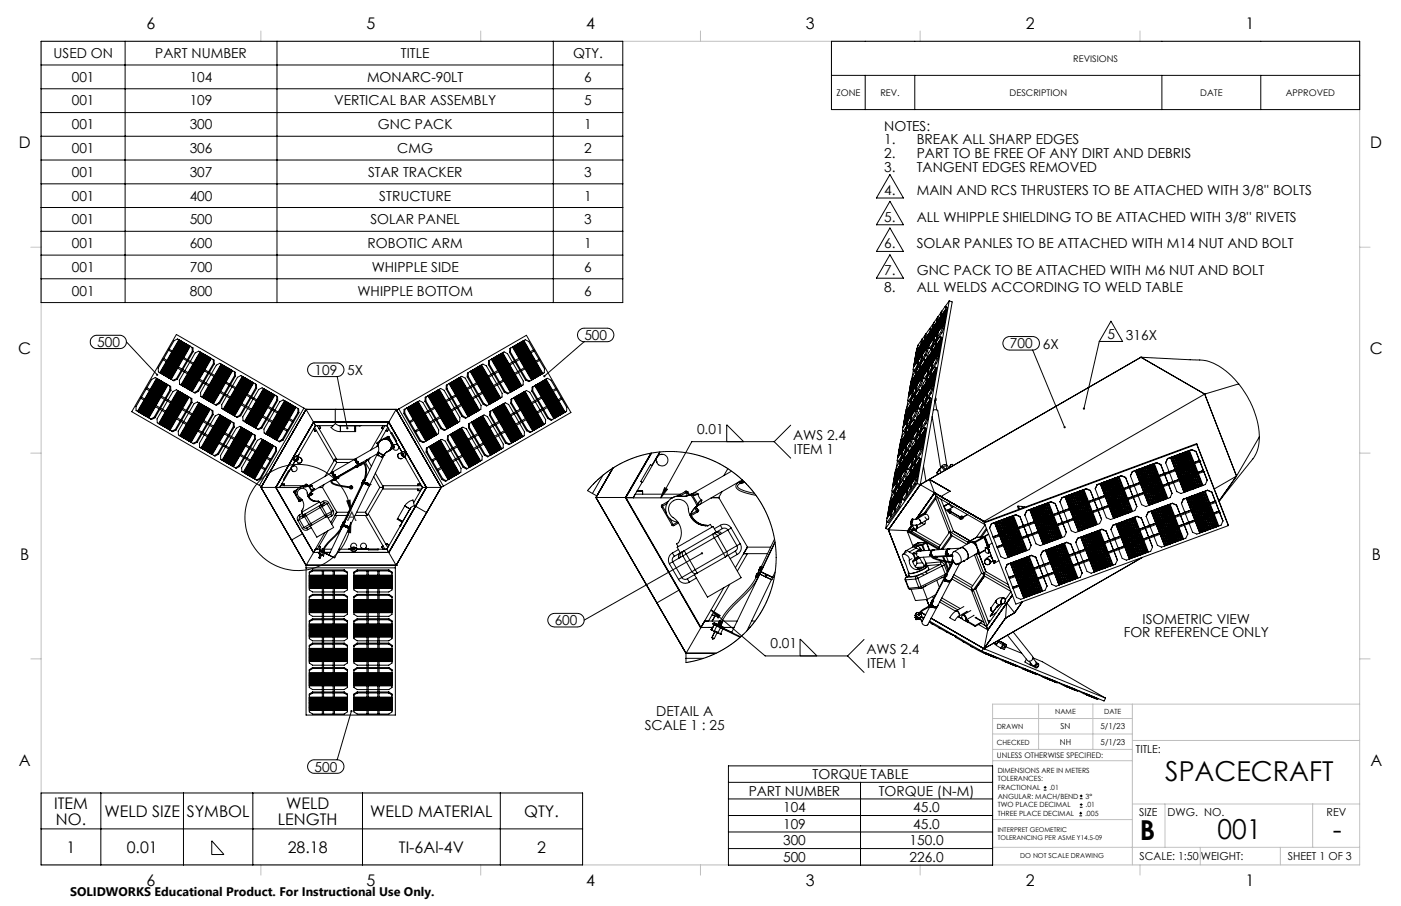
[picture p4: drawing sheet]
<svg xmlns="http://www.w3.org/2000/svg" width="432mm" height="279mm" viewBox="0 0 432 279" stroke-linecap="round" stroke-linejoin="round" font-family="sans-serif">
<defs><g id="words">
<g font-size="8.5">
<text x="359.2" y="240.9">SPACECRAFT</text>
<text x="351.3" y="259">B</text>
<text x="375.2" y="258.9">001</text>
<text x="410.8" y="258.9">-</text>
</g>
<g font-size="4.9">
<text x="45.2" y="8.9">6</text>
<text x="112.9" y="8.9">5</text>
<text x="180.7" y="8.9">4</text>
<text x="248.4" y="8.9">3</text>
<text x="316.1" y="8.9">2</text>
<text x="383.9" y="8.9">1</text>
<text x="5.8" y="45.8">D</text>
<text x="422.3" y="45.8">D</text>
<text x="5.6" y="109.3">C</text>
<text x="422.2" y="109.3">C</text>
<text x="6.2" y="172.8">B</text>
<text x="422.8" y="172.8">B</text>
<text x="5.8" y="236.3">A</text>
<text x="422.4" y="236.3">A</text>
<text x="16.7" y="249.5">ITEM</text>
<text x="32.2" y="251.9">WELD SIZE</text>
<text x="57.6" y="251.9">SYMBOL</text>
<text x="88.2" y="249.5">WELD</text>
<text x="114.1" y="251.9">WELD MATERIAL</text>
<text x="161.6" y="251.9">QTY.</text>
<text x="17.2" y="254.4">NO.</text>
<text x="85.7" y="254.4">LENGTH</text>
<text x="20.5" y="263">1</text>
<text x="39" y="263">0.01</text>
<text x="88.7" y="263">28.18</text>
<text x="122.9" y="263">TI-6Al-4V</text>
<text x="165.5" y="263">2</text>
<text x="45.2" y="273.1">6</text>
<text x="112.9" y="273.1">5</text>
<text x="180.7" y="273.1">4</text>
<text x="248.4" y="273.1">3</text>
<text x="316.1" y="273.1">2</text>
<text x="383.9" y="273.1">1</text>
</g>
<g font-size="4.2">
<text x="16.5" y="17.9">USED ON</text>
<text x="47.9" y="17.9">PART NUMBER</text>
<text x="123.6" y="17.9">TITLE</text>
<text x="176.7" y="17.9">QTY.</text>
<text x="22.1" y="25.2">001</text>
<text x="58.5" y="25.2">104</text>
<text x="113.1" y="25.2">MONARC-90LT</text>
<text x="180.1" y="25.2">6</text>
<text x="22.1" y="32.5">001</text>
<text x="58.5" y="32.5">109</text>
<text x="103" y="32.5">VERTICAL BAR ASSEMBLY</text>
<text x="180.1" y="32.5">5</text>
<text x="22.1" y="39.9">001</text>
<text x="58.5" y="39.9">300</text>
<text x="116.5" y="39.9">GNC PACK</text>
<text x="180.1" y="39.9">1</text>
<text x="272.6" y="40.4">NOTES:</text>
<text x="22.1" y="47.2">001</text>
<text x="58.5" y="47.2">306</text>
<text x="122.5" y="47.2">CMG</text>
<text x="180.1" y="47.2">2</text>
<text x="272.6" y="44.6">1.</text>
<text x="282.5" y="44.6">BREAK ALL SHARP EDGES</text>
<text x="272.6" y="48.7">2.</text>
<text x="272.6" y="52.9">3.</text>
<text x="282.5" y="48.7">PART TO BE FREE OF ANY DIRT AND DEBRIS</text>
<text x="282.5" y="52.9">TANGENT EDGES REMOVED</text>
<text x="22.1" y="54.5">001</text>
<text x="58.5" y="54.5">307</text>
<text x="113.4" y="54.5">STAR TRACKER</text>
<text x="180.1" y="54.5">3</text>
<text x="22.1" y="61.8">001</text>
<text x="58.5" y="61.8">400</text>
<text x="116.9" y="61.8">STRUCTURE</text>
<text x="180.1" y="61.8">1</text>
<text x="272.6" y="60.1">4.</text>
<text x="282.5" y="60.1">MAIN AND RCS THRUSTERS TO BE ATTACHED WITH 3/8'' BOLTS</text>
<text x="22.1" y="69.2">001</text>
<text x="58.5" y="69.2">500</text>
<text x="114.2" y="69.2">SOLAR PANEL</text>
<text x="180.1" y="69.2">3</text>
<text x="272.6" y="68.4">5.</text>
<text x="282.5" y="68.4">ALL WHIPPLE SHIELDING TO BE ATTACHED WITH 3/8'' RIVETS</text>
<text x="22.1" y="76.5">001</text>
<text x="58.5" y="76.5">600</text>
<text x="113.3" y="76.5">ROBOTIC ARM</text>
<text x="180.1" y="76.5">1</text>
<text x="272.6" y="76.6">6.</text>
<text x="282.5" y="76.6">SOLAR PANLES TO BE ATTACHED WITH M14 NUT AND BOLT</text>
<text x="22.1" y="83.8">001</text>
<text x="58.5" y="83.8">700</text>
<text x="114.6" y="83.8">WHIPPLE SIDE</text>
<text x="180.1" y="83.8">6</text>
<text x="272.6" y="84.8">7.</text>
<text x="282.5" y="84.8">GNC PACK TO BE ATTACHED WITH M6 NUT AND BOLT</text>
<text x="22.1" y="91.2">001</text>
<text x="58.5" y="91.2">800</text>
<text x="110.2" y="91.2">WHIPPLE BOTTOM</text>
<text x="180.1" y="91.2">6</text>
<text x="272.6" y="90">8.</text>
<text x="282.5" y="90">ALL WELDS ACCORDING TO WELD TABLE</text>
<text x="29.9" y="106.9">500</text>
<text x="180.1" y="104.8">500</text>
<text x="311.3" y="107.4">700</text>
<text x="321.4" y="107.5">6X</text>
<text x="341.3" y="104.7">5</text>
<text x="347" y="104.8">316X</text>
<text x="96.9" y="115.5">109</text>
<text x="107" y="115.6">5X</text>
<text x="214.8" y="133.8">0.01</text>
<text x="244.4" y="135.7">AWS 2.4</text>
<text x="244.7" y="139.9">ITEM 1</text>
<text x="106.8" y="160.8">A</text>
<text x="171" y="192.7">600</text>
<text x="346.3" y="196.5">FOR REFERENCE ONLY</text>
<text x="352.2" y="192.3">ISOMETRIC VIEW</text>
<text x="237.5" y="199.9">0.01</text>
<text x="267" y="201.8">AWS 2.4</text>
<text x="267.3" y="205.9">ITEM 1</text>
<text x="202.3" y="220.9">DETAIL A</text>
<text x="198.7" y="225.1">SCALE 1 : 25</text>
<text x="96.9" y="237.9">500</text>
<text x="230.7" y="245.3">PART NUMBER</text>
<text x="250.5" y="240.2">TORQUE TABLE</text>
<text x="270.8" y="245.3">TORQUE (N-M)</text>
<text x="241.4" y="250.4">104</text>
<text x="281.5" y="250.4">45.0</text>
<text x="241.4" y="255.5">109</text>
<text x="281.5" y="255.5">45.0</text>
<text x="241.4" y="260.6">300</text>
<text x="280.3" y="260.6">150.0</text>
<text x="241.4" y="265.8">500</text>
<text x="280.3" y="265.8">226.0</text>
</g>
<text font-size="3.8" x="21.6" y="276.3">SOLIDWORKS Educational Product. For Instructional Use Only.</text>
<g font-size="3.4">
<text x="350.1" y="232.2">TITLE:</text>
<text x="351.1" y="251.6">SIZE</text>
<text x="359.9" y="251.6">DWG. NO.</text>
<text x="408.9" y="251.7">REV</text>
<text x="351.2" y="265.2">SCALE: 1:50</text>
<text x="370.1" y="265.3">WEIGHT:</text>
<text x="396.9" y="265.2">SHEET 1 OF 3</text>
</g>
<g font-size="2.8">
<text x="330.8" y="19">REVISIONS</text>
<text x="257.8" y="29.6">ZONE</text>
<text x="271.3" y="29.6">REV.</text>
<text x="311.2" y="29.6">DESCRIPTION</text>
<text x="369.9" y="29.6">DATE</text>
<text x="396.3" y="29.6">APPROVED</text>
</g>
<g font-size="2.5">
<text x="326.9" y="224.9">SN</text>
<text x="339.2" y="224.9">5/1/23</text>
<text x="326.7" y="229.7">NH</text>
<text x="339.2" y="229.7">5/1/23</text>
</g>
<text font-size="2.4" x="307.3" y="233.8">UNLESS OTHERWISE SPECIFIED:</text>
<g font-size="2.2">
<text x="325.2" y="220.2">NAME</text>
<text x="340.3" y="220.2">DATE</text>
<text x="307.2" y="224.9">DRAWN</text>
<text x="307.3" y="229.8">CHECKED</text>
<text x="307.5" y="238.3">DIMENSIONS ARE IN METERS</text>
<text x="307.5" y="241">TOLERANCES:</text>
<text x="307.5" y="243.6">FRACTIONAL</text>
<text x="323.4" y="243.6">.01</text>
<text x="307.5" y="251.6">THREE PLACE DECIMAL</text>
<text x="307.5" y="246.3">ANGULAR: MACH/BEND</text>
<text x="307.5" y="248.9">TWO PLACE DECIMAL</text>
<text x="334.4" y="251.6">.005</text>
<text x="334.6" y="248.9">.01</text>
<text x="334.6" y="246.3">3°</text>
</g>
<text font-size="2.1" x="314.5" y="264.5">DO NOT SCALE DRAWING</text>
<g font-size="2">
<text x="307.5" y="256.6">INTERPRET GEOMETRIC</text>
<text x="307.5" y="259.1">TOLERANCING PER ASME Y14.5-09</text>
</g>
</g></defs>
<g fill="none" stroke="#c0c0c0" stroke-width=".31">
<path d="M12.7 12.7h406.4v254h-406.4zM80.4 9.6v3.1M148.2 9.6v3.1M215.9 9.5v3.2M283.6 9.6v3.1M351.4 9.6v3.1M9.5 76.2h3.2M419.1 76.2h3.2M9.5 139.7h3.2M419.1 139.7h3.2M9.5 203.2h3.2M320.1 217.1v14"/>
<path d="M336.8 217.1v14M349 217.1v49.6M419.1 217.1h-113.2v49.6M419.1 203.2h3.2M305.9 231.1h43.1M305.9 226.3h43.1M305.9 221.6h43.1M305.9 234.6h43.1M349 228.4h70.1M306 252.7l43 .1M349 247.9h70.1M359.1 247.9v13.4"/>
<path d="M404.6 247.9v13.4M80.4 266.7v3.2M148.2 266.7v3.2M215.9 266.7v3.2M283.6 266.7v3.2M306 261.3h113.1M351.4 266.7v3.2M369.9 261.3v5.4M394.6 261.3v5.4"/>
</g>
<g fill="none" stroke="#000" stroke-width=".31">
<path d="M12.7 12.7h179.2v80.6h-179.2zM38.6 12.7v80.6M85.4 12.7v80.6M170.5 12.7v80.6M256.3 12.7h162.8v21.1h-162.8zM12.7 20h179.2M12.7 27.4h179.2M12.7 34.7h179.2M256.3 23.2h162.8M266.7 23.2v10.6M281.9 23.2v10.6M358.1 23.2v10.6"/>
<path d="M388.6 23.2v10.6M12.7 42h179.2M12.7 49.4h179.2M12.7 56.7h179.2M274.3 53.8l4.1 7.3h-8.3zM12.7 64h179.2M12.7 71.3h179.2M12.7 78.7h179.2M274.3 62.1l4.1 7.2h-8.3zM274.3 70.3l4.1 7.2h-8.3zM274.3 78.6l4.1 7.2h-8.3zM12.7 86h179.2"/>
<path d="M287.9 99.5l-1.4 1.9M288.6 99.8l-1.4 2M288.6 99.6l-1.4 2.2M288.6 99.4l-1.3 1.9M288.7 99.8v.2M288.7 99.6v.2M288.8 99.3l-.1 .3M288.9 98l-1 1.4-.6 1.9M289.1 97.6l-9.6 54.8M289.1 97.6l-9.8 55M289.5 99.8l-1 1.4M289.5 99.6l-1 1.4"/>
<path d="M289.6 99.3l-1 1.4M289.6 99.8v.2M289.6 99.1l-1 1.4M289.6 98.8l-1 1.5M289.7 99.5l-.1 .3M289.7 98.6l-1 1.4M289.7 99.3v.2M289.7 98.4l-1 1.4M289.7 99.1v.2M289.7 98.1l-1 1.5M289.8 98.8l-.1 .3M289.8 97.9l-1 1.4"/>
<path d="M289.8 98.6v.2M289.8 97.7l-1 1.6M289.9 98.4l-.1 .2M289.9 98.1v.3M289.9 97.9v.2M290 97.6l-.1 .3M290.1 96.3l-1 1.3M290.2 96h.1M290.2 96l-9.7 54.9M290.3 96l-9.6 54.7M290.7 99.9l.3 .1v.3M290.7 99.9l-.1 .3"/>
<path d="M290.7 99.9l-1.5 2.1M290.7 99.7l-1.4 2M290.7 99.7l.3 .2M290.7 99.4v.3M290.7 99.4l.4 .2-.1 .3M290.7 99.4l-1.4 2.1M290.8 99.2l-1.5 2M290.8 99.2l.3 .2M290.8 99v.2M290.8 99l.4 .1-.1 .3M290.8 99l-1.4 2M290.9 98.8l.3 .1"/>
<path d="M290.9 98.8l-1.4 2M290.9 98.5v.3M290.9 98.5l.4 .1-.1 .3M290.9 98.5l-1.4 2M290.9 98.3l-1.4 2M290.9 98.3l.4 .1M291 98l.4 .1-.1 .3M291 98l-1.4 2M291 98l-.1 .3M291 97.8l-1.4 2M291 97.8l.4 .1M291 99.9l-.1 .1"/>
<path d="M291.1 97.5l.3 .1v.3M291.1 97.5l-1.4 2M291.1 97.5l-.1 .3M291.1 97.3l-1.4 2M291.1 97.3l.4 .1M291.1 97l.4 .2v.2M291.1 99.4l-.1 .2M291.1 97v.3M291.1 97l-1.4 2.1M291.2 96.8l-1.4 2M291.2 96.8l.4 .2M291.2 98.9l-.1 .2"/>
<path d="M291.3 96.6l-.1 .2M291.3 96.6l.3 .1v.3M291.3 96.6l-1.5 2M291.3 96.3l.3 .2M291.3 96.3l-1.4 2.1M291.3 96.1l.4 .1-.1 .3M291.3 98.4l-.1 .2M291.3 94.5l.6 .4M291.3 96.1v.2M291.3 96.1l-1.4 2M291.3 94.5l-1 1.5M291.3 94.5l.2 .3"/>
<path d="M291.4 95.9l-1.5 2M291.4 95.9l.3 .1M291.4 95.6l.4 .1-.1 .3M291.4 97.9l-.1 .2M291.4 95.6v.3M291.4 95.6l-1.4 2M291.4 95.4l-1.4 2.2M291.4 95.4l.4 .1M291.5 97.4l-.1 .2M291.5 94.8l-.1 .6M291.5 94.8l.4 .1M291.6 97l-.2 .1"/>
<path d="M291.6 96.5l-.1 .2M291.7 96l-.1 .2M291.8 95.5l-.1 .2M291.9 94.9l-.1 .6M292.6 92.8l.9 .3-9.9 56.3M292.6 92.8l-9.9 56.3M292.6 92.8l-1.2 1.7M342.4 99.1l3.6 6.2h-7.2zM28.7 103.8l1-.4h7.2a2.05 2.05 0 0 1 2 2 2.05 2.05 0 0 1-2 2.1h-7a2.06 2.06 0 0 1-2-1.4 2.06 2.06 0 0 1 .8-2.3zM38.9 105.4l9.5 10.2M45 119.9l38.3 22.1M45.1 119.9l-1.5 2.6"/>
<path d="M45.3 119.6l-.3 .3M45.3 119.6l38.1 22M48.3 116.7l-.5-.2-1 .5-1.5 2.6M48.3 116.7l-2.1 3.5M48.3 116.7l.1 .1M48.4 116.8l-2 3.4M48.4 116.8l.2 .1M48.6 116.9l.3 .2M48.6 116.9l-2 3.4M48.7 116.9l-2 3.5M48.9 117.1l-2 3.4M48.9 117.1l.2 .1"/>
<path d="M49.1 117.2l.2 .1M49.1 117.2l-2 3.4M49.2 114.9l.2 .1M49.3 117.3l.3 .2M49.3 117.3l-2 3.4M49.4 117.3l-2 3.5M49.4 115l.3 .2M49.6 117.5l.5 .2M49.6 117.5l-2 3.4M49.7 117.5l-2 3.5M49.7 115.2l.2 .1M49.9 115.3l.2 .1"/>
<path d="M50 117.7l-2.1 3.4M50.1 115.4l.3 .2M50.1 117.7l-2 3.5M50.1 117.7l.2 .2M50.2 110.9l38.2 22.1M50.3 117.9l.5 .2M50.3 117.9l-2 3.4M50.3 110.9l-1.5 2.6v1.2l.4 .2M50.4 115.6l.2 .1M50.4 117.9l-2 3.5M50.4 110.6l-.2 .3M50.4 110.6l38.3 22"/>
<path d="M50.6 115.7l.1 .1M50.6 118l-2 3.5M50.7 115.8l.6 .3M50.8 118.1l-2 3.5M50.8 118.1l.1 .2M50.9 118.3l.5 .2M50.9 118.3l-1.9 3.4M51.1 118.3l-2 3.5M51.3 111.5l-2.1 3.4M51.3 118.4l-2 3.5M51.3 116.1l.1 .1M51.4 116.2l.4 .2"/>
<path d="M51.4 111.5l-2 3.5M51.4 118.5l-2 3.5M51.4 118.5l.2 .1M51.6 111.7l-2 3.4M51.6 118.6l.2 .1M51.6 118.6l-2 3.5M51.7 111.8l-2 3.4M51.8 118.7l-2 3.5M51.8 118.7l.5 .3M51.8 116.4l.2 .1M51.9 111.9l-2 3.4M51.9 108l-1.4 2.6"/>
<path d="M52 116.5l.1 .1M52.1 111.9l-2 3.5M52.1 116.6l.2 .1M52.3 116.7l.1 .1M52.3 112.1l-2 3.4M52.3 119l.3 .2 .1 1.2M52.3 119l.1 1.2M52.4 116.8l.2 .1M52.4 112.1l-2 3.5M52.6 112.3l-2 3.4M52.6 116.9l.2 .1M52.7 112.4l-2 3.4"/>
<path d="M52.8 117l.5 .3M52.9 108.6l-1.4 2.5M53 112.5l-2.1 3.4M53.1 108.7l-1.5 2.5M53.1 112.5l-2 3.5M53.3 112.6l-2 3.5M53.3 108.8l-1.5 2.5M53.4 112.7l-2 3.5M53.4 108.9l-1.5 2.5M53.6 109l-1.5 2.5M53.6 112.9l-2 3.4M53.7 109l-1.4 2.6"/>
<path d="M53.8 112.9l-2 3.5M53.9 113l-1.9 3.5M53.9 109.1l-1.4 2.6M54.1 113.1l-2 3.5M54.1 109.3l-1.5 2.5M54.3 113.2l-2 3.5M54.3 109.4l-1.5 2.5M54.4 116.8l.2 .1M54.4 116.8l-1.1 .5M54.4 113.3l-2 3.5M54.4 109.4l-1.4 2.6M54.6 113.4l-2 3.5"/>
<path d="M54.6 109.6l-1.5 2.5M54.6 116.9l-1 .5-.3-.1M54.8 113.5l-2 3.5M54.8 109.6l-1.5 2.6M55 109.7l-1.5 2.6M55.1 109.8l-1.5 2.6M55.1 104.8h.2M55.1 104.8l-2 3.4M55.1 104.8l-.4-.3-1 .6-1.6 2.6M55.3 104.8l.2 .2M55.3 110l-1.5 2.5M55.3 104.8l-2 3.5"/>
<path d="M55.4 110l-1.5 2.6M55.5 105l-2 3.4M55.5 105l.1 .1M55.6 105.1l-2 3.4M55.6 105.1l.4 .1M55.6 110.1l-1.4 2.6M55.8 118.7l.1 .1M55.8 110.2l-1.5 2.6M55.8 105.2l-2 3.4M55.9 114.2l-1.5 2.6M55.9 118.8l.3 .2M56 105.2l.1 .1"/>
<path d="M56 110.3l-1.5 2.6M56 105.2l-2.1 3.5M56.1 110.4l-1.5 2.6M56.1 105.3l-1.9 3.5M56.1 105.3l.2 .1M56.2 114.3l-1.6 2.6M56.2 119l.4 .2M56.3 105.4l-2 3.5M56.3 105.4l.3 .2M56.3 110.5l-1.5 2.6M56.4 110.6l-1.4 2.6M56.5 105.6l-2 3.4"/>
<path d="M56.6 119.2l.2 .1M56.6 105.6l-2 3.5M56.6 105.6l.3 .2M56.8 114.7l-1.5 2.6 .1 1.2 .4 .2M56.8 119.3l.1 .1M56.8 105.8l-2 3.4M56.9 119.4l.2 .1M56.9 105.8l.4 .2M56.9 105.8l-1.9 3.5M57.1 119.5l.2 .1M57.1 105.9l-2 3.5M57.3 119.6l.2 .1"/>
<path d="M57.3 106l.2 .2M57.3 106l-2 3.5M57.5 119.7l.1 .1M57.5 106.2h.1M57.5 106.2l-2 3.4M57.6 111.3l-1.5 2.5M57.6 119.8l.2 .1M57.6 106.2l.2 .1M57.6 106.2l-2 3.5M57.8 119.9h.1M57.8 115.3l-2 3.4M57.8 111.4l-1.5 2.5"/>
<path d="M57.8 106.3l-2 3.5M57.8 106.3l.2 .1M57.9 119.9l.2 .2M57.9 115.3l-2 3.5M58 106.4l-2 3.5M58 106.4l.2 .1M58.1 115.4l-2 3.5M58.2 106.5l.1 .1M58.2 106.5l-2 3.5M58.2 115.5l-2 3.5M58.3 106.6l-2 3.5M58.3 106.6l.2 .1"/>
<path d="M58.5 115.6l-2.1 3.5M58.5 111.8l-1.5 2.5M58.5 106.7l-2 3.5M58.5 106.7l.1 .1M58.6 115.7l-2 3.5M58.6 106.8l-1.9 3.5M58.6 106.8l.6 .3M58.8 115.8l-2 3.5M58.9 115.9l-2 3.5M59.1 116l-2 3.5M59.2 107.1l.3 .2v1.2M59.2 107.1l.1 1.2"/>
<path d="M59.3 116.1l-2 3.5M59.3 108.3l.2 .2M59.3 108.3l-1.6 2.6M59.4 116.2l-1.9 3.5M59.4 112.4l-1.4 2.5M59.5 108.5l-1.5 2.6M59.6 116.3l-2 3.5M59.6 112.4l-1.5 2.6M59.8 116.4l-2 3.5M59.8 112.5l-1.5 2.6M59.9 116.5l-2 3.4M59.9 112.6l-1.4 2.6"/>
<path d="M60.1 112.7l-1.5 2.6M60.1 116.6l-2 3.5M60.3 116.7l-2 3.5M60.3 112.8l-1.5 2.6M60.5 116.8l-2 3.5M60.5 112.9l-1.5 2.6M60.6 116.9l-2 3.4M60.6 113l-1.5 2.6M60.8 113.1l-1.5 2.6M60.8 117l-2 3.5M60.9 113.2l-1.5 2.5M61 117.1l-2.1 3.4"/>
<path d="M61.1 117.2l-1.9 3.4M61.1 113.3l-1.4 2.6M61.3 117.3l-2 3.4M61.3 113.4l-1.5 2.6M61.5 113.5l-1.5 2.6M61.6 113.6l-1.5 2.5M61.6 108.5l.5 .3M61.6 108.5l-1.9 3.5M61.6 108.5l-.4-.2-1.1 .5-1.4 2.6M61.8 108.6l-2 3.5M61.8 113.7l-1.5 2.6M61.9 113.8l-1.4 2.5"/>
<path d="M62 108.7l-2 3.5M62.1 108.8l-2 3.5M62.1 108.8l.2 .1M62.2 113.9l-1.5 2.6M62.3 114l-1.5 2.5M62.3 108.9l.2 .1M62.3 108.9l-2 3.5M62.4 117.9l-1.5 2.6M62.5 114.1l-1.5 2.6M62.5 109l-2 3.5M62.5 109l.2 .1M62.6 114.2l-1.5 2.5"/>
<path d="M62.7 118.1l-1.5 2.6M62.7 109.1l-2.1 3.5M62.7 109.1l.1 .1M62.8 109.2l-2 3.5M62.8 109.2l.2 .1M62.8 114.3l-1.5 2.5M63 114.4l-1.5 2.5M63 109.3l.1 .1M63 109.3l-2 3.5M63.1 109.4l.2 .1M63.1 109.4l-2 3.5M63.3 118.4l-1.5 2.6 .1 1.2 .4 .3"/>
<path d="M63.3 109.5l-2 3.5M63.3 109.5l.2 .1M63.5 109.6l.2 .1M63.5 109.6l-2 3.5M63.7 109.7l.1 .1M63.7 109.7l-2 3.5M63.8 109.8l.2 .1M63.8 109.8l-2 3.4M64 109.9l.1 .1M64 109.9l-2 3.4M64.1 115l-1.5 2.6M64.1 110l-1.9 3.5"/>
<path d="M64.1 110l.2 .1M64.3 119l-2 3.5M64.3 115.2l-1.4 2.5M64.3 110.1l-2 3.5M64.3 110.1l.2 .1M64.4 119.1l-2 3.5M64.5 110.2l-2 3.4M64.5 110.2l.2 .1M64.6 119.2l-2 3.5M64.7 110.3l-2 3.4M64.7 110.3l.1 .1M64.8 119.3l-2 3.4"/>
<path d="M64.8 110.4l.4 .2M64.8 110.4l-2 3.4M65 119.4l-2 3.5M65 115.5l-1.5 2.6M65 110.5l-2 3.4M65.1 119.5l-2 3.4M65.2 110.6l-2.1 3.4M65.2 110.6l.5 .3M65.3 119.6l-2 3.4M65.4 119.7l-2 3.5M65.7 119.8l-2.1 3.5M65.7 110.9l.3 .2v1.1"/>
<path d="M65.7 110.9l.1 1.2M65.8 119.9l-2 3.4M65.8 112.1l-1.5 2.6M65.8 112.1l.2 .1M66 120l-2 3.4M66 116.1l-1.5 2.6M66 112.2l-1.4 2.6M66.1 116.2l-1.5 2.5M66.3 116.3l-1.5 2.6M66.4 116.4l-1.4 2.5M66.6 116.5l-1.4 2.6M66.8 116.6l-1.5 2.5"/>
<path d="M67 116.7l-1.5 2.5M67.1 116.8l-1.4 2.5M67.3 116.9l-1.5 2.6M67.5 117l-1.5 2.5M67.7 117.1l-1.5 2.5M67.8 117.2l-1.5 2.5M68 117.3l-1.5 2.5M68.1 117.4l-1.5 2.5M68.2 112.3l-.5-.3-1 .6-1.5 2.6M68.2 112.3l-2 3.4M68.2 112.3l.1 .1M68.3 112.4l.4 .2"/>
<path d="M68.3 112.4l-2 3.5M68.3 117.5l-1.4 2.5M68.5 117.5l-1.5 2.6M68.5 112.5l-2 3.5M68.7 112.6l.1 .1M68.7 117.7l-1.5 2.5M68.7 112.6l-2.1 3.4M68.8 117.8l-1.5 2.5M68.8 112.7l-1.9 3.4M68.8 112.7l.2 .1M69 112.8l-2 3.4M69 112.8l.3 .2"/>
<path d="M69 117.9l-1.5 2.5M69.1 117.9l-1.4 2.6M69.2 112.9l-2 3.4M69.3 118l-1.4 2.6M69.3 113l.2 .1M69.3 113l-2 3.4M69.5 118.1l-1.5 2.6M69.5 113.1l-2 3.5M69.5 113.1l.1 .1M69.6 113.2l.6 .3M69.6 113.2l-1.9 3.4M69.8 113.3l-2 3.4"/>
<path d="M70 113.3l-2 3.5M70.2 113.5l-2 3.4M70.2 113.5l.1 .1M70.3 113.6l.2 .1M70.3 113.6l-2 3.4M70.5 113.7l.4 .1M70.5 113.7l-2 3.4M70.6 118.8l-1.5 2.6M70.7 113.7l-2 3.5M70.9 118.9l-1.5 2.6M70.9 113.8l-2 3.5M70.9 113.8l.1 .1"/>
<path d="M71 113.9l-2 3.5M71 113.9l.2 .2M71.2 114.1l-2 3.4M71.2 114.1l.3 .1M71.3 114.1l-2 3.5M71.5 119.3l-1.5 2.5M71.5 114.2l-2 3.5M71.5 114.2l.2 .1M71.7 114.3l-2 3.5M71.7 114.3l.5 .4M72.2 114.7l.3 .1 .1 1.2M72.2 114.7l.1 1.2"/>
<path d="M72.3 115.9l.3 .1M72.3 115.9l-1.5 2.5M72.5 119.9l-1.5 2.5M72.6 116l-1.6 2.6M72.6 119.9l-1.4 2.6M74.7 116.1l.3 .1M74.7 116.1l-2 3.4M74.7 116.1l-.4-.3-1.1 .5-1.5 2.7M74.8 116.1l-2 3.5M75 116.2l-2 3.5M75 116.2l.1 .1M75.1 116.3l.6 .3"/>
<path d="M75.1 116.3l-1.9 3.5M75.4 116.5l-2.1 3.4M75.5 116.5l-2 3.5M75.7 116.6l-2 3.5M75.7 116.6l.1 .1M75.8 116.7l.2 .1M75.8 116.7l-2 3.5M76 116.8l.4 .2M76 116.8l-2 3.5M76.2 116.9l-2 3.5M76.4 117l-2 3.5M76.4 117l.1 .1"/>
<path d="M76.5 117.1l.2 .1M76.5 117.1l-2 3.5M76.7 117.2l-2 3.5M76.7 117.2l.1 .1M76.8 117.3l-1.9 3.5M76.8 117.3l.2 .1M77 117.4l.2 .1M77 117.4l-2 3.5M77.2 117.5l-2 3.5M77.2 117.5l.2 .1M77.4 117.6l.1 .1M77.4 117.6l-2 3.5"/>
<path d="M77.5 117.7l-2 3.5M77.5 117.7l.2 .1M77.7 117.8l.4 .2M77.7 117.8l-2 3.5M77.9 117.9l-2.1 3.5M78.1 118l-2 3.5M78.1 118l.1 .1M78.2 118.1l-2 3.5M78.2 118.1l.5 .3M78.7 118.4l.3 .2 .1 1.2M78.7 118.4l.1 1.2M78.8 119.6l.3 .2"/>
<path d="M78.8 119.6l-1.5 2.6M79.1 119.8l-1.5 2.5M81.2 119.8l-.4-.2-1.1 .5-1.5 2.6M81.2 119.8l.2 .1M81.2 119.8l-2 3.5M81.4 119.9l.1 .1M81.4 119.9l-2.1 3.5M95.4 112.6l1.3-.7h7.2a2.1 2.1 0 0 1 2.1 2.1 2.1 2.1 0 0 1-2.1 2.1h-7a2.09 2.09 0 0 1-1.9-1.3 2.09 2.09 0 0 1 .4-2.2zM103.9 116.1l3.1 16M137.5 120l1.5 2.6M137.8 119.8l1.5 2.6M137.8 119.8l-.3 .2"/>
<path d="M137.8 118.6l-.3 .2v1.2M137.8 118.6v1.2M138.4 118.3l-.6 .3M138.4 118.3l2 3.5M138.5 118.3l2 3.4M138.5 118.3h-.1M138.7 118.1l2 3.5M138.7 118.1l-.2 .2M138.9 118l-.2 .1M138.9 118l2 3.5M139.1 117.9l2 3.5M139.2 117.9l-.3 .1"/>
<path d="M139.2 117.9l2 3.4M139.4 117.8l-.2 .1M139.4 117.8l2 3.4M139.5 117.7l-.1 .1M139.5 117.7l2 3.4M139.7 117.5l2 3.5M139.9 117.5l-.4 .2M139.9 117.5l2 3.4M140.1 117.3l-.2 .2M140.1 117.3l2 3.5M140.2 117.3h-.1M140.2 117.3l2 3.4"/>
<path d="M140.4 117.2l-.2 .1M140.4 117.2l2 3.4M140.5 117.1l-.1 .1M140.5 117.1l2.1 3.4M140.8 116.9l-.3 .2M140.8 116.9l1.9 3.5M140.9 116.9h-.1M140.9 116.9l2 3.4M141.1 116.8l-.2 .1M141.1 116.8l2 3.4M141.2 116.7l-.1 .1M141.2 116.7l2 3.5"/>
<path d="M141.4 116.6l-.2 .1M141.4 116.6l2 3.5M141.6 116.5l-.2 .1M141.6 116.5l1.9 3.4M141.7 116.4l2.1 3.4M141.7 116.4l-.1 .1M141.9 116.3l-.2 .1M141.9 116.3l2 3.5M141.9 116.3l.4-.2 1.1 .5 1.5 2.6M144 116.2l1.5 2.6M144.3 116.1l-.3 .1M144.3 116.1l1.5 2.6"/>
<path d="M144.4 114.9l-.3 .1-.1 1.2M144.4 114.9l-.1 1.2M144.9 114.5l-.5 .4M144.9 114.5l2 3.5M145 114.5l2 3.4M145 114.5h-.1M145.1 119.6l1.4 2.5M145.2 114.4l2 3.4M145.4 114.3l-.4 .2M145.4 114.3l2 3.5M145.6 114.2l2 3.5M145.6 114.2l-.2 .1"/>
<path d="M145.7 119.2l1.5 2.5M145.7 114.1l2 3.4M145.7 114.1l-.1 .1M145.9 114l-.2 .1M145.9 114l2 3.4M146 119l1.5 2.6M146 113.9l-.1 .1M146 113.9l2.1 3.5M146.3 113.8l-.3 .1M146.3 113.8l1.9 3.5M146.4 113.7l-.1 .1M146.4 113.7l2 3.5"/>
<path d="M146.6 113.6l-.2 .1M146.6 113.6l2 3.5M146.7 113.5l2 3.5M146.7 113.5l-.1 .1M146.9 113.4l-.2 .1M146.9 113.4l2 3.4M147.1 113.3l-.2 .1M147.1 113.3l2 3.5M147.1 118.4l1.5 2.5M147.2 118.3l1.5 2.6M147.2 113.2l-.1 .1M147.2 113.2l2.1 3.5"/>
<path d="M147.4 113.1l-.2 .1M147.4 113.1l2 3.5M147.4 118.2l1.5 2.5M147.6 118.1l1.4 2.5M147.6 113l-.2 .1M147.6 113l2 3.5M147.7 112.9l2.1 3.5M147.8 118l1.5 2.5M147.9 117.9l1.5 2.6M148 112.8l-.4 .2M148 112.8l1.9 3.5M148.1 112.7l-.1 .1"/>
<path d="M148.1 112.7l2 3.5M148.1 117.8l1.5 2.5M148.3 117.7l1.4 2.6M148.3 112.6l2 3.5M148.4 112.5l-.3 .2M148.4 112.5l2 3.5M148.4 112.5l.4-.2 1.1 .5 1.5 2.6M148.4 117.6l1.5 2.6M148.6 117.5l1.5 2.6M148.8 117.4l1.5 2.5M148.9 117.3l1.5 2.6M149.1 117.2l1.5 2.6"/>
<path d="M149.3 117.1l1.4 2.6M149.5 117l1.5 2.6M149.6 116.9l1.5 2.6M149.8 116.8l1.5 2.6M149.9 116.7l1.5 2.6M150.1 116.6l1.5 2.6M150.3 116.5l1.5 2.6M150.5 116.4l1.4 2.6M150.5 112.5l1.5 2.6M150.6 116.3l1.5 2.6M150.8 112.3l-.3 .2M150.8 112.3l1.5 2.6"/>
<path d="M150.8 111.1l-.2 .2-.1 1.2M150.8 111.1v1.2M151.1 119.9l2 3.5M151.3 119.8l2 3.5M151.4 110.8l-.6 .3M151.4 110.8l2 3.5M151.5 119.7l2 3.5M151.6 110.7l2 3.5M151.6 110.7l-.2 .1M151.6 115.8l1.5 2.5M151.6 119.6l2 3.5M151.8 110.6l2 3.5"/>
<path d="M151.8 119.5l2 3.5M151.9 110.5l-.3 .2M151.9 110.5l2 3.5M151.9 119.5l2.1 3.4M152.1 110.4l2 3.5M152.1 110.4l-.2 .1M152.2 119.3l2 3.5M152.2 115.4l1.5 2.6M152.2 110.3l2 3.5M152.2 110.3l-.1 .1M152.3 119.2l2 3.5M152.4 110.2l2 3.5"/>
<path d="M152.5 115.3l1.5 2.5M152.6 110.1l2 3.5M152.8 110l-.6 .3M152.8 110l2 3.5M152.9 109.9l-.1 .1M152.9 109.9l2 3.5M153.1 109.8l2 3.5M153.2 109.7l2.1 3.5M153.3 118.7l1.5 2.6-.1 1.1-.4 .3M153.5 109.6l-.6 .3M153.5 109.6l1.9 3.5M153.6 109.5l2 3.5"/>
<path d="M153.6 109.5l-.1 .1M153.6 114.6l1.5 2.6M153.8 114.5l1.4 2.6M153.8 109.4l2 3.5M153.8 109.4l-.2 .1M153.9 118.3l1.5 2.6M153.9 109.4l2 3.4M154 114.4l1.4 2.6M154.1 114.3l1.5 2.6M154.1 109.3l-.3 .1M154.1 109.3l2 3.4M154.2 118.1l1.5 2.7"/>
<path d="M154.3 109.1l-.2 .2M154.3 109.1l1.9 3.5M154.3 114.2l1.5 2.6M154.4 114.1l1.5 2.6M154.4 109l-.1 .1M154.4 109l2.1 3.5M154.6 109l2 3.4M154.6 114l1.5 2.6M154.8 113.9l1.4 2.6M154.8 108.9l2 3.4M154.8 108.9l-.4 .1M154.9 108.8l.5-.3 1 .6 1.5 2.6"/>
<path d="M154.9 108.8l2 3.4M154.9 108.8l-.1 .1M155 113.8l1.5 2.6M155.1 113.7l1.5 2.6M155.3 117.5l2 3.5M155.3 113.6l1.5 2.6M155.4 117.4l2 3.5M155.4 113.6l1.5 2.5M155.6 117.3l2 3.5M155.6 113.5l1.5 2.5M155.8 117.2l2 3.5M155.8 113.3l1.5 2.6"/>
<path d="M156 117.1l2 3.5M156 113.2l1.4 2.6M156.1 117.1l2 3.4M156.1 113.2l1.5 2.5M156.3 116.9l2 3.5M156.3 113.1l1.5 2.5M156.5 116.8l1.9 3.5M156.5 113l1.4 2.5M156.6 116.7l2 3.5M156.7 112.9l1.4 2.5M156.8 116.7l2 3.4M156.8 112.8l1.5 2.5"/>
<path d="M157 116.5l2 3.5M157 112.7l1.5 2.5M157.1 108.7l1.4 2.6M157.1 116.5l2 3.4M157.1 112.6l1.5 2.5M157.3 116.3l2 3.5M157.3 108.5l1.5 2.7M157.3 108.5l-.2 .2M157.4 107.4l-.3 .1v1.2M157.4 107.4l-.1 1.1M157.4 116.3l2.1 3.4M157.7 116.1l2 3.5"/>
<path d="M157.8 116.1l2 3.4M157.9 107l2 3.5M157.9 107l-.5 .4M158 116l2 3.4M158.1 107l2 3.4M158.1 112l1.5 2.6M158.2 115.9l1.9 3.4M158.3 106.9l-.4 .1M158.3 106.9l2 3.4M158.3 115.7l2 3.5M158.4 106.8l2 3.4M158.4 106.8l-.1 .1"/>
<path d="M158.5 115.7l2 3.4M158.6 106.6l-.2 .2M158.6 106.6l2 3.5M158.7 115.6l2 3.4M158.8 111.7l1.4 2.5M158.8 106.6l2 3.4M158.8 115.5l2 3.5M159 106.5l-.4 .1M159 106.5l1.9 3.4M159 111.5l1.5 2.6M159.1 106.4l-.1 .1M159.1 106.4l2 3.4"/>
<path d="M159.1 119.9l-.1 .1M159.3 106.3l-.2 .1M159.3 106.3l2 3.4M159.3 119.8l-.2 .1M159.4 106.2l2 3.4M159.4 106.2l-.1 .1M159.6 106l2 3.5M159.6 106l-.2 .2M159.7 119.6l-.4 .2M159.8 106h-.2M159.8 106l1.9 3.4M159.8 119.5l-.1 .1"/>
<path d="M159.8 114.9l1.5 2.6-.1 1.2-.4 .3M159.9 105.9l-.1 .1M159.9 105.9l2.1 3.4M160 119.4l-.2 .1M160.1 105.8l-.2 .1M160.1 105.8l2 3.5M160.1 110.8l1.5 2.6M160.3 110.8l1.4 2.5M160.3 105.7l-.2 .1M160.3 105.7l2 3.4M160.3 119.2l-.3 .2M160.4 114.5l1.5 2.7"/>
<path d="M160.4 105.6l2.1 3.4M160.4 105.6l-.1 .1M160.5 119.1l-.2 .1M160.5 110.7l1.5 2.5M160.6 110.6l1.5 2.5M160.6 105.5l2 3.4M160.6 105.5l-.2 .1M160.7 119l-.2 .1M160.7 114.4l1.5 2.6M160.8 105.4l-.2 .1M160.8 105.4l2 3.5M160.8 119h-.1"/>
<path d="M160.8 110.5l1.5 2.5M160.9 110.4l1.5 2.5M161 105.3l2 3.5M161 105.3l-.2 .1M161.1 105.2l2 3.5M161.1 110.3l1.5 2.5M161.3 110.2l1.5 2.5M161.3 105.1l2 3.4M161.5 105l-.5 .3M161.5 105l1.9 3.5M161.5 105l.4-.2 1 .5 1.5 2.6M161.5 110.1l1.4 2.5"/>
<path d="M161.6 110l1.5 2.5M161.8 113.7l2 3.5M161.8 109.9l1.5 2.5M161.9 117.2l1.1 .5 .3-.2M162 113.7l2 3.4M162 109.8l1.4 2.6M162.1 113.6l2 3.4M162.2 109.7l1.5 2.5M162.2 117l-.3 .2M162.2 117l1.1 .5M162.3 113.5l2 3.4M162.3 109.6l1.5 2.5"/>
<path d="M162.5 113.3l2 3.5M162.5 109.5l1.5 2.5M162.6 113.3l2 3.4M162.6 109.4l1.5 2.6M162.8 113.2l2 3.4M162.8 109.3l1.5 2.5M162.9 113.1l2.1 3.5M163 109.2l1.5 2.6M163.2 113l2 3.4M163.2 109.1l1.4 2.6M163.3 112.9l2 3.4M163.3 109l1.5 2.6"/>
<path d="M163.5 112.8l2 3.4M163.5 108.9l1.5 2.5M163.7 112.7l1.9 3.5M163.7 108.8l1.4 2.6M163.8 117.2l-.5 .3M163.8 112.6l2 3.4M164 117.1l-.2 .1M164 112.5l2 3.5M164.1 117l-.1 .1M164.2 112.4l2 3.5M164.3 119.3l-.3 .1-.1 1.2M164.3 119.3l-.1 1.2"/>
<path d="M164.3 116.9l-.2 .1M164.3 112.3l2 3.5M164.5 116.8l-.2 .1M164.5 112.2l2 3.4M164.6 116.7l-.1 .1M164.6 112.1l2.1 3.5M164.6 108.3l1.5 2.5M164.7 108.2l-.2-.3-38.2 22.1M164.7 108.2l-38.2 22.1M164.8 119l-.5 .3M164.8 119l2 3.4M164.8 116.6l-.2 .1"/>
<path d="M164.9 112l2 3.5M165 118.9l2 3.4M165 118.9l-.2 .1M165 116.6h-.2M165 111.9l2 3.5M165.1 118.7l-.1 .2M165.1 118.7l2 3.5M165.2 116.4l-.2 .2M165.2 111.8l2 3.5M165.3 118.7l2 3.4M165.3 116.3l-.1 .1M165.3 111.7l2 3.5"/>
<path d="M165.5 118.6l-.4 .1M165.5 116.2l-.2 .1M165.5 118.6l2 3.4M165.6 118.5l2 3.5M165.6 118.5l-.1 .1M165.6 116.2h-.1M165.8 118.4l2 3.4M165.8 116l-.2 .2M166 118.3l-.4 .2M166 118.3l2 3.4M166 116h-.2M166.1 110.8l-38.2 22.1"/>
<path d="M166.1 110.8l.2 .3-38.2 22.1M166.2 115.9l-.2 .1M166.2 118.2l-.2 .1M166.2 118.2l2 3.4M166.3 111.2l1.5 2.5-.1 1.2-.4 .3M166.3 118.1l2 3.4M166.3 118.1l-.1 .1M166.3 115.8l-.1 .1M166.5 118l2 3.4M166.5 115.6l-.2 .2M166.7 117.9l-.4 .2M166.7 117.9l1.9 3.5"/>
<path d="M166.8 117.8l-.1 .1M166.8 117.8l2 3.4M167 117.7l2 3.4M167 117.7l-.2 .1M167 115.4l-.5 .2M167.2 117.6l2 3.4M167.2 115.3l-.2 .1M167.3 115.2l-.1 .1M167.3 117.5l-.3 .2M167.3 117.5l2 3.5M167.5 117.4l2 3.5M167.5 117.4l-.2 .1"/>
<path d="M167.6 117.3l2.1 3.5M167.9 117.2l2 3.4M168 117.1l-.5 .3M168 117.1l2 3.5M168.2 117l2 3.5M168.2 117l-.2 .1M168.3 116.9l-.1 .1M168.3 116.9l.4-.2 1.1 .5 1.5 2.6M168.3 116.9l2 3.5M178.6 101.8l1.3-.6h7.2a2.08 2.08 0 0 1 2.1 2.1 2.08 2.08 0 0 1-2.1 2.1h-7a2.08 2.08 0 0 1-2-1.3 2.08 2.08 0 0 1 .5-2.3zM180.1 105.3l-12.3 10.7M280.4 120h.1"/>
<path d="M280.5 119.5h.1M280.5 119h.1M280.6 118.5h.1M280.7 118l.1 .1M280.8 117.5l.1 .1M281.4 119.9l-1.4 2M281.4 119.7l-1.4 2.2M281.5 119.5l-1.4 1.9M281.5 114.2l-.4 2.1M281.5 119.2l-1.4 2.2M281.6 119.9l-.1 .3M281.6 119l-1.4 1.9"/>
<path d="M281.6 119.7v.2M281.6 113l.1 .1M281.6 119.4v.3M281.6 118.7l-1.4 2.2M281.7 119.2l-.1 .2M281.7 118.5l-1.4 1.9M281.7 118.2l-1.4 2.2M281.7 118.9v.3M281.7 118l-1.3 2M281.8 118.7l-.1 .2M281.8 112.1h.1M281.8 118.4v.3"/>
<path d="M281.8 117.8l-1.4 2.2M281.8 118.3v.1M281.8 117.5l-1.3 2M281.8 111.6h.1M281.9 117.3l-1.4 2.2M281.9 118l-.1 .3M281.9 117.1l-1.4 1.9M281.9 111.1h.1M281.9 117.8v.2M281.9 116.8l-1.4 2.2M282 117.5l-.1 .3M282 116.6l-1.4 1.9"/>
<path d="M282 117.3v.2M282 110.6l.1 .1M282 117v.3M282 116.3l-1.4 2.2M282.1 116.8l-.1 .2M282.1 116.1l-1.4 1.9M282.1 110.1l.1 .1M282.1 115.8l-1.4 2.2M282.2 116.5l-.1 .3M282.2 115.6l-1.4 1.9M282.2 116.3v.2M282.2 109.7h.1"/>
<path d="M282.2 116v.3M282.3 115.8l-.1 .2M282.3 109.2h.1M282.3 115.5v.3M282.3 108.7h.1M282.4 115.3l-.1 .2M282.4 114.2l-1 1.4-.6 1.9M282.4 108.2h.1M282.5 113.8l-.5 .7-.4-.2M282.5 119l-1 1.4M282.5 118.7l-1 1.5M282.5 118.5l-.9 1.4"/>
<path d="M282.6 118.3l-1 1.4M282.6 113.9l-.2 1.4M282.6 118.7l-.2 1.6M282.6 118l-1 1.4M282.6 112.9l-1 1.4M282.7 118.5l-.1 .2M282.7 117.8l-1 1.4M282.7 117.5l-1 1.4M282.8 118.2l-.1 .3M282.8 117.3l-1 1.4M282.8 118v.2M282.8 117l-1 1.4"/>
<path d="M282.8 117.7v.3M282.8 112.6l-.2 1.3M282.8 116.8l-1 1.5M282.9 117.5l-.1 .2M282.9 117.2v.3M282.9 116.6l-1 1.4M282.9 117v.2M282.9 111.3l-1.3 1.9-.2 .9 .2 .2M282.9 116.3l-1 1.5M282.9 111.1l-1.3 1.9M283 116.1l-1 1.4M283 106.4l-.2 .6"/>
<path d="M283 116.7l-.1 .3M283 115.9l-1 1.4M283 110.6l-1.4 2.4M283 116.6v.1M283.1 116.3l-.1 .3M283.1 115.6l-1.1 1.4M283.1 110.3l-1.4 2 .1 .3M283.1 116.1v.2M283.1 111l-.3 1.6M283.1 115.4l-1 1.4M283.1 110.1l-1.3 2M283.1 110.8v.2"/>
<path d="M283.1 115.1l-.9 1.4M283.2 109.9l-1.4 2.2M283.2 115.8l-.1 .3M283.2 110.6l-.1 .2M283.2 114.9l-1 1.4M283.2 115.6v.2M283.2 110.3v.3M283.2 114.6l-1 1.4M283.2 109.6l-1.4 2M283.2 115.3v.3M283.2 109.4l-1.4 2.2M283.2 114.4l-.9 1.4"/>
<path d="M283.3 115.1l-.1 .2M283.3 110.1l-.1 .2M283.3 109.2l-1.4 1.9M283.3 114.8v.3M283.3 109.9v.2M283.3 108.9l-1.4 2.2M283.3 114.1l-1 1.4M283.4 114.6l-.1 .2M283.4 109.6l-.1 .3M283.4 113.9l-1 1.4M283.4 108.7l-1.4 1.9M283.4 109.4v.2"/>
<path d="M283.4 114.3v.3M283.4 108.4l-1.4 2.2M283.4 118.8l-1 1.5M283.4 118.8l.4 .1M283.5 114.1l-.1 .2M283.5 109.1l-.1 .3M283.5 108.2l-1.4 1.9M283.5 113.8v.3M283.5 108.9v.2M283.5 107.9l-1.4 2.2M283.5 113.7v.1M283.5 108.6v.3"/>
<path d="M283.5 107.7l-1.3 2M283.6 108.4l-.1 .2M283.6 108.1v.3M283.6 107.5l-1.4 2.2M283.6 112.5l-1 1.4M283.6 107.2l-1.3 2M283.7 112.1l-1 1.4M283.7 107l-1.4 2.2M283.7 107.6l-.1 .5M283.7 106.8l-1.4 1.9M283.7 107.5v.1M283.7 106.5l-1.4 2.2"/>
<path d="M283.8 112.3l-.3 1.4M283.8 107.2l-.1 .3M283.8 106.3l-1.4 1.9M283.8 118.9l-1.6 2.2M283.8 107v.2M283.8 111.2l-1 1.4M283.9 106.7l-.1 .3M283.9 106.5v.2M283.9 117.5l.4 .1M283.9 117.5l-.5 1.3M284 106.2l-.1 .3M284 106v.2"/>
<path d="M284 110.9l-.2 1.4M284 120h.1M284 104.9l-1 1.4-.6 1.9M284.1 116.7l.3 .1-.1 .8M284.1 116.7l-.2 .8M284.1 116.7l-1.5 2M284.1 116.5l-1.4 2M284.1 109.6l-1 1.4M284.1 116.5l.4 .1M284.1 109.4l-1 1.4M284.2 116.2l.3 .1v.3M284.2 116.2l-1.4 2"/>
<path d="M284.2 116.2l-.1 .3M284.2 109.1l-1 1.5M284.2 104.6l-9.7 54.9M284.2 104.6l-9.6 54.7M284.2 104.6h.1M284.2 108.9l-1 1.4M284.2 116l-1.4 2M284.2 116l.4 .1M284.2 115.7v.3M284.2 115.7l.4 .1v.3M284.2 104.6l-.2 1.4M284.2 115.7l-1.4 2"/>
<path d="M284.3 115.5l-1.4 2M284.3 108.7l-1 1.4M284.3 115.5l.4 .1M284.3 117.6l-.5 1.3M284.3 109.4l-.3 1.5M284.3 108.4l-1 1.5M284.3 115.2l.4 .2v.2M284.3 109.1v.3M284.3 115.2v.3M284.3 108.2l-.9 1.4M284.3 115.2l-1.4 2M284.4 108.9l-.1 .2"/>
<path d="M284.4 108l-1 1.4M284.4 115l-1.5 2M284.4 115l.3 .1M284.4 114.7v.3M284.4 114.7l.4 .2-.1 .2M284.4 108.7v.2M284.4 114.7l-1.4 2M284.4 108.4v.3M284.4 114.5l-1.4 2.1M284.4 114.5l.4 .2M284.4 107.7l-.9 1.4M284.5 114.3l-.1 .2"/>
<path d="M284.5 114.3l.4 .1-.1 .3M284.5 116.6l-.2 .2M284.5 108.2l-.1 .2M284.5 114.3l-1.4 2M284.5 107.5l-1 1.4M284.5 114.1l-1.4 2M284.5 107.2l-1 1.4M284.5 114.1l.4 .1M284.6 116.1l-.2 .2M284.6 107.9l-.1 .3M284.6 107l-1 1.4M284.6 113.8l.3 .1v.3"/>
<path d="M284.6 107.7v.2M284.6 113.8l-1.4 2M284.6 113.8l-.1 .3M284.6 107.4v.3M284.6 113.6l-1.4 2M284.6 113.6l.4 .1M284.6 106.5l-1 1.6M284.7 113.3l-.1 .3M284.7 113.3l.3 .1v.3M284.7 115.6l-.2 .2M284.7 107.2l-.1 .2M284.7 113.3l-1.5 2"/>
<path d="M284.7 113.1l-1.4 2M284.7 113.1l.4 .1M284.7 106.3l-1 1.3M284.7 115.1l-.1 .2M284.7 106.9v.3M284.7 106l-1 1.5M284.8 112.8l.3 .1v.3M284.8 106.7l-.1 .2M284.8 112.6l-1.4 2M284.8 105.8l-1 1.4M284.8 112.8l-.1 .3M284.8 112.8l-1.5 2"/>
<path d="M284.8 112.6l.4 .1M284.8 114.7l-.1 .1M284.8 106.4v.3M284.8 115.5h.1M284.8 105.6l-1 1.4M284.8 112.3l.4 .2v.2M284.8 112.3v.3M284.8 110.7l.6 .5M284.8 106.3v.1M284.8 112.3l-1.4 2M284.8 110.7l-1 1.6M284.8 110.7l.2 .3"/>
<path d="M284.9 106l-.1 .3M284.9 112.1l.3 .2M284.9 112.1l-1.4 2M284.9 105.3l-1 1.4M284.9 111.8l.4 .2-.1 .3M284.9 114.2l-.1 .1M284.9 111.8v.3M284.9 105.8v.2M284.9 115h.1M284.9 111.8l-1.4 2M284.9 105.1l-1 1.4M284.9 111.7l-1.4 2"/>
<path d="M284.9 104.8l-.9 1.4M284.9 111.7l.4 .1M285 113.7l-.1 .2M285 105.5l-.1 .3M285 114.5h.1M285 104.6l-1 1.4M285 105.3v.2M285 105v.3M285 120l-1.3 1.9M285 111l-.1 .7M285 111l.4 .2M285.1 113.2l-.2 .2"/>
<path d="M285.1 119.7l-1.4 2.2M285.1 114l.1 .1M285.1 109.4l-1.1 1.5M285.1 109.4l.3 .2M285.1 119.5l-1.3 1.9M285.2 112.7l-.2 .2M285.2 104.5l-.2 .5M285.2 113.5v.1M285.2 104.3v.2M285.2 119.2l-1.4 2.2M285.2 112.3l-.1 .1M285.2 119.9v.3"/>
<path d="M285.2 119l-1.4 1.9M285.2 113.1h.1M285.2 103.2l-1 1.4M285.3 118.7l-1.5 2.2M285.3 119.7l-.1 .2M285.3 119.4v.3M285.3 118.5l-1.3 1.9M285.3 111.8l-.1 .1M285.3 119.2v.2M285.3 112.6h.1M285.4 118.2l-1.4 2.2M285.4 118.9l-.1 .3"/>
<path d="M285.4 102.9l-9.6 54.7M285.4 102.9h.1M285.4 102.9l-9.7 54.9M285.4 118.7v.2M285.4 118l-1.4 2M285.4 112.1h.1M285.4 111.2l-.1 .6M285.4 109.6l-1.6 2.2M285.4 102.9l-.2 1.4M285.5 118.4l-.1 .3M285.5 118.3v.1M285.5 111.6h.1"/>
<path d="M285.5 118v.3M285.6 111.1v.1M285.6 108.1l.3 .2M285.6 108.1l-.5 1.3M285.6 116.6l-1 1.5-.6 1.9M285.6 110.6l.1 .1M285.7 107.4l.4 .1-.2 .8M285.7 116.2l-.5 .7-.4-.1M285.7 107.4l-1.4 2M285.7 107.4l-.1 .7M285.7 107.1l-1.4 2M285.7 107.1l.4 .1"/>
<path d="M285.8 106.9l-.1 .2M285.8 106.9l.4 .1-.1 .2M285.8 106.9l-1.4 2M285.8 106.6l-1.4 2.1M285.8 106.6l.4 .2M285.9 106.4l-.1 .2M285.9 106.4l.3 .1v.3M285.9 115.3l-1.1 1.5M285.9 106.4l-1.5 2M285.9 106.2l.4 .1M285.9 106.2l-1.4 2M285.9 108.3l-.5 1.3"/>
<path d="M285.9 119.9l-1 1.4M286 105.9l.3 .1v.3M286 119.7l-1 1.4M286 105.9l-1.4 2M286 105.9l-.1 .3M286 105.7l-1.4 2M286 105.7l.3 .1M286 105.4v.3M286 105.4l.4 .1-.1 .3M286 119.5l-1 1.4M286 105.4l-1.4 2M286.1 119.2l-1 1.5"/>
<path d="M286.1 105.2l-1.4 2M286.1 105.2l.4 .1M286.1 107.2l-.1 .2M286.1 119.9v.2M286.1 119l-1 1.4M286.1 104.9l.4 .2v.2M286.1 119.7v.2M286.1 118.7l-.9 1.5M286.1 104.9v.3M286.1 113.7l-1.3 2-.2 .8 .2 .3M286.1 104.9l-1.4 2M286.2 119.5l-.1 .2"/>
<path d="M286.2 113.5l-1.4 2M286.2 104.7l-1.4 2M286.2 104.7l.3 .1M286.2 104.4v.3M286.2 104.4l.4 .2-.1 .2M286.2 106.8l-.1 .2M286.2 119.2v.3M286.2 113.2l-1.4 2.3M286.2 118.5l-1 1.4M286.2 104.4l-1.4 2M286.2 119v.2M286.2 118.3l-.9 1.4"/>
<path d="M286.2 113l-1.3 2M286.2 104.2l-1.4 2.1M286.2 104.2l.4 .2M286.3 104l-.1 .2M286.3 104l.4 .1-.1 .3M286.3 106.3l-.1 .2M286.3 118l-1 1.4M286.3 104l-1.4 2M286.3 112.7l-1.4 2.3M286.3 118.7l-.1 .3M286.3 113.5l-.2 1.6M286.3 117.8l-1 1.4"/>
<path d="M286.3 103.8l-1.4 2M286.3 103.8l.4 .1M286.3 105.8l-.1 .2M286.3 118.5v.2M286.3 113.2v.3M286.3 117.5l-.9 1.4M286.3 112.6l-1.3 1.9M286.4 103.5l.3 .1v.3M286.4 118.2l-.1 .3M286.4 112.3l-1.4 2.2M286.4 103.5l-.1 .3M286.4 117.3l-1 1.4"/>
<path d="M286.4 103.5l-1.4 2M286.4 103.3l.1-.3 .3 .1v.3M286.4 113l-.1 .2M286.4 118v.2M286.4 112.1l-1.3 1.9M286.4 103.3l-1.4 2M286.4 103.3l.4 .1M286.5 105.3l-.2 .2M286.5 112.8l-.1 .2M286.5 117l-1 1.4M286.5 106.1v.1M286.5 117.7l-.1 .3"/>
<path d="M286.5 101.4l.6 .4M286.5 112.5v.3M286.5 111.8l-1.4 2.2M286.5 116.8l-1 1.5M286.5 102.8l-1.5 2.2M286.5 101.4l-1.1 1.5M286.5 102.8l.4 .1M286.5 101.4l.2 .3M286.5 104.8l-.1 .2M286.5 117.5v.2M286.5 112.3v.2M286.5 116.6l-1 1.4"/>
<path d="M286.5 111.6l-1.3 1.9M286.5 105.7h.1M286.6 117.2l-.1 .3M286.6 102.5l.3 .1v.3M286.6 116.3l-1.1 1.7M286.6 111.3l-1.4 2.2M286.6 102.5l-.1 .3M286.6 102.5l-1.4 2M286.6 104.4l-.1 .1M286.6 117.1v.1M286.6 112l-.1 .3M286.6 111.1l-1.4 2"/>
<path d="M286.6 105.2h.1M286.6 102.3l-1.4 2M286.6 102.3l.3 .1M286.6 116.8v.3M286.6 110.8l-1.4 2.3M286.6 111.8v.2M286.7 116.6l-.1 .2M286.7 111.5l-.1 .3M286.7 110.6l-1.4 2M286.7 103.9l-.1 .1M286.7 111.3v.2M286.7 101.7l-.1 .6"/>
<path d="M286.7 104.7h.1M286.7 101.7l.4 .1M286.7 116.3v.3M286.7 111v.3M286.7 110.3l-1.4 2.3M286.8 103.4l-.1 .2M286.8 116.1l-.1 .2M286.8 110.8l-.1 .2M286.8 110.1l-1.4 2M286.8 104.2h.1M286.8 109.9l-1.4 2.2M286.8 114.9l-1 1.4 .3-1.2"/>
<path d="M286.8 110.6v.2M286.8 109.7l-1.3 1.9M286.9 102.9l-.2 .2M286.9 114.5l-1 1.4M286.9 110.3l-.1 .3M286.9 103.7v.1M286.9 110.1v.2M286.9 109.4l-1.4 2.2M286.9 102.4l-.1 .2M286.9 109.9v.2M286.9 109.2l-1.3 1.9M286.9 103.2l.1 .1"/>
<path d="M287 108.9l-1.4 2.2M287 114.7l-.2 1.4M287 109.6l-.1 .3M287 108.7l-1.4 1.9M287 102.8h.1M287.1 101.8l-.2 .6M287.1 109.4l-.1 .2M287.1 113.7l-1 1.4M287.1 109.1v.3M287.1 108.9v.2M287.1 102.3h.1M287.2 108.6l-.1 .3"/>
<path d="M287.2 119.9l.3 .1M287.2 119.9l-.5 1.3M287.2 101.8h.1M287.2 113.4l-.2 1.3M287.3 107.3l-1.1 1.4-.6 1.9M287.3 119.1l.4 .1-.2 .8M287.3 119.1l-.1 .8M287.3 119.1l-1.4 2M287.3 101.3h.1M287.3 106.9l-.5 .7-.3-.2M287.3 118.9l.4 .1M287.3 118.9l-1.4 2"/>
<path d="M287.3 112l-1 1.5M287.4 118.6l-.1 .3M287.4 118.6l.4 .1-.1 .3M287.4 118.6l-1.4 2M287.4 111.8l-1.1 1.4M287.4 118.4l-1.4 2M287.4 118.4l.4 .1M287.4 111.5l-1 1.5M287.4 111.4l-.9 1.4M287.5 118.1l.3 .2v.2M287.5 118.1l-.1 .3M287.5 118.1l-1.4 2"/>
<path d="M287.5 111.1l-1 1.4M287.5 106l-1 1.4M287.5 111.8l-.3 1.6M287.5 117.9l-1.4 2M287.5 117.9l.4 .1M287.5 110.9l-1 1.4M287.5 117.7v.2M287.5 117.7l.4 .1v.2M287.5 111.5v.3M287.5 117.7l-1.4 2M287.6 111.3l-.1 .2M287.6 117.4l.4 .2"/>
<path d="M287.6 117.4l-1.4 2.1M287.6 110.6l-1 1.4M287.6 117.2v.2M287.6 117.2l.4 .1v.3M287.6 111.1v.2M287.6 117.2l-1.4 2M287.6 110.4l-1 1.4M287.7 116.9l-1.5 2.1M287.7 116.9l.3 .2M287.7 110.1l-1 1.4M287.7 110.8l-.1 .3M287.7 119l-.1 .2"/>
<path d="M287.7 109.9l-1 1.4M287.7 116.7l.4 .1-.1 .3M287.7 110.6v.2M287.7 116.7l-1.4 2M287.7 116.7v.2M287.8 110.3l-.1 .3M287.8 104.4l-1.4 1.9-.1 .8 .2 .3M287.8 116.5l.3 .1M287.8 116.5l-1.5 2M287.8 109.6l-1.1 1.4M287.8 116.2v.3M287.8 116.2l.4 .1-.1 .3"/>
<path d="M287.8 118.5l-.1 .2M287.8 110.1v.2M287.8 116.2l-1.4 2M287.8 109.4l-1 1.4M287.8 104.2l-1.3 1.9M287.8 116l-1.4 2M287.8 116l.4 .1M287.8 109.1l-1 1.5M287.9 118l-.1 .2M287.9 103.9l-1.4 2.2M287.9 109.8l-.1 .3M287.9 108.9l-1 1.4"/>
<path d="M287.9 115.7l.4 .1-.1 .3M287.9 109.6v.2M287.9 115.7l-.1 .3M287.9 115.7l-1.4 2M287.9 108.7l-1 1.4M287.9 103.7l-1.4 2M287.9 103.4l-1.4 2.3M287.9 109.4v.2M287.9 115.5l-1.4 2M287.9 115.5l.4 .1M287.9 108.4l-1 1.5M288 115.2l-.1 .3"/>
<path d="M288 115.2l.3 .2v.2M288 117.6l-.2 .1M288 109.1l-.1 .3M288 115.2l-1.4 2M288 103.2l-1.4 2M288 102.9l-1.4 2.3M288 108.9v.2M288 115l-1.4 2.1M288 115l.4 .1M288 108.2l-1 1.4M288 114.8v.2M288 114.8l.4 .1v.2"/>
<path d="M288 117.1l-.1 .2M288 108.7v.2M288 103.6v.3M288 114.8l-1.4 2M288 108l-.9 1.4M288 102.7l-1.3 2M288.1 113.1l.5 .5M288.1 103.4l-.1 .2M288.1 114.5l-1.4 2.1M288.1 114.5l.4 .2M288.1 113.1l-1.1 1.6M288.1 113.1l.2 .4"/>
<path d="M288.1 107.7l-1 1.4M288.1 116.6l-.1 .2M288.1 102.4l-1.4 2.3M288.1 108.4l-.1 .3M288.1 107.5l-1 1.4M288.1 114.3l.4 .1v.3M288.1 108.2v.2M288.1 114.3v.2M288.1 103.2v.2M288.1 114.3l-1.4 2M288.1 102.3l-1.3 1.9M288.2 107.9l-.1 .3"/>
<path d="M288.2 102.9l-.1 .3M288.2 102l-1.4 2.2M288.2 114.1l-1.4 2M288.2 114.1l.3 .1M288.2 107.2l-1 1.4M288.2 116.1l-.1 .2M288.2 107.7v.2M288.2 102.7v.2M288.2 107l-1 1.6M288.2 101.8l-1.3 1.9M288.3 102.5l-.1 .2M288.3 115.6l-.1 .2"/>
<path d="M288.3 113.5l-.1 .6M288.3 101.5l-1.4 2.2M288.3 107.4l-.1 .3M288.3 102.2v.3M288.3 113.5l.3 .1M288.3 111.9l.4 .1M288.3 111.9l-1.1 1.5M288.3 107.2v.2M288.3 102v.2M288.3 101.3l-1.4 1.9M288.4 106.9l-.1 .3M288.4 115.1l-.1 .2"/>
<path d="M288.4 101l-1.5 2.2M288.4 106.8v.1M288.4 101.7l-.1 .3M288.4 100.8l-1.4 2M288.4 101.5v.2M288.4 100.5l-1.4 2.3M288.5 114.7l-.2 .1M288.5 101.2l-.1 .3M288.5 100.3l-1.4 2M288.5 101v.2M288.5 114.2l-.1 .2M288.5 105.2l-1 1.4"/>
<path d="M288.5 100l-1.4 2.3M288.6 100.7l-.1 .3M288.6 100.5v.2M288.6 113.6l-.1 .6M288.6 105.3l-.2 1.5M288.6 100.3v.2M288.7 112l-1.6 2.2M288.7 100l-.1 .3M288.7 104.3l-1 1.4-.3 1.3 1.1-1.4M288.8 110.6l.4 .1M288.8 110.6l-.5 1.3M288.9 109.7l.4 .2-.1 .8"/>
<path d="M288.9 109.7l-.1 .9M288.9 109.7l-1.4 2.1M289 102.7l-1 1.4v-.2M289 109.5l-1.5 2M289 109.5l.3 .2M289 102.5l-1 1.4M289 109.3v.2M289 109.3l.4 .1-.1 .3M289 109.3l-1.4 2M289 102.2l-1 1.4M289.1 109.1l-1.5 2M289.1 109.1l.3 .1"/>
<path d="M289.1 102l-1 1.4M289.1 108.8v.3M289.1 108.8l.4 .1-.1 .3M289.1 108.8l-1.4 2M289.1 108.6l-1.4 2M289.1 108.6l.4 .1M289.1 101.7l-1 1.5M289.2 108.3l-.1 .3M289.2 108.3l.4 .1-.1 .3M289.2 110.7l-.5 1.3M289.2 108.3l-1.4 2M289.2 101.5l-1 1.4"/>
<path d="M289.2 108.1l.4 .1M289.2 108.1l-1.4 2M289.2 101.2l-1 1.5M289.2 102v.2M289.2 101.1l-.9 1.4M289.3 107.8l-.1 .3M289.3 107.8l.3 .2v.2M289.3 101.7l-.1 .3M289.3 107.8l-1.4 2M289.3 100.8l-1 1.4M289.3 101.5v.2M289.3 107.6l-1.4 2"/>
<path d="M289.3 107.6l.4 .1M289.3 100.6l-1 1.4M289.3 107.4v.2M289.3 107.4l.4 .1v.2M289.3 109.7l-.1 .2M289.3 101.2v.3M289.3 107.4l-1.4 2M289.4 107.1l.4 .2M289.4 107.1l-1.4 2M289.4 100.3l-1 1.4M289.4 109.2l-.1 .2M289.4 101l-.1 .2"/>
<path d="M289.4 100.1l-1 1.4M289.5 106.9l-.1 .2M289.5 106.9l.3 .1v.3M289.5 100.8l-.1 .2M289.5 106.9l-1.5 2M289.5 108.7l-.1 .2M289.5 100.5v.3M289.5 106.6l-1.5 2.1M289.5 106.6l.3 .2M289.5 106.4v.2M289.5 106.4l.4 .1-.1 .3M289.5 100.3v.2"/>
<path d="M289.5 106.4l-1.4 2M289.6 100l-.1 .3M289.6 106.2l.3 .1M289.6 106.2l-1.5 2M289.6 105.9l.4 .1-.1 .3M289.6 108.2l-.1 .2M289.6 105.9v.3M289.6 105.9l-1.4 2M289.6 105.7l.4 .1M289.6 105.7l-1.4 2M289.7 107.7l-.1 .2M289.7 105.4l.4 .1-.1 .3"/>
<path d="M289.7 105.4l-.1 .3M289.7 103.8l.6 .4M289.7 105.4l-1.4 2M289.7 103.8l-1.1 1.5M289.7 103.8l.2 .3M289.7 105.2l-1.4 2M289.7 105.2l.4 .1M289.8 104.9l.4 .2-.1 .2M289.8 107.3l-.2 .1M289.8 104.9l-.1 .3M289.8 104.9l-1.4 2M289.8 104.7l-1.4 2.1"/>
<path d="M289.8 104.7l.4 .1M289.8 106.8l-.1 .2M289.9 106.3l-.1 .2M289.9 102.5l-1 1.5-.3 1.3M289.9 104.1l-.1 .6M289.9 104.1l.4 .1M289.9 102.5l.4 .2M290 105.8l-.1 .2M290.1 105.3l-.1 .2M290.2 104.8l-.1 .2M290.3 104.2l-.1 .6M290.3 102.7l-1.6 2.2"/>
<path d="M290.4 101.2l-.5 1.3M290.4 101.2l.4 .2M290.5 100.4l.4 .1-.1 .9M290.5 100.4l-.1 .8M290.5 100.4l-1.4 2 .1-.2M290.6 100.2l-1.4 2M290.6 100.2l.4 .1M290.8 101.4l-.5 1.3M291 100.3l-.1 .2M309.7 104.4l1.3-.6h7.3a2.08 2.08 0 0 1 2.1 2.1 2.08 2.08 0 0 1-2.1 2.1h-7.1a2.1 2.1 0 0 1-1.9-1.3 2.1 2.1 0 0 1 .4-2.3zM318.3 107.9l9.8 23.9M338.8 105.3l-4.7 20.7"/>
<path d="M351.6 110.2l17.7 .8a12.5 12.5 0 0 1 8.9 3.8l3.6 3.6M351.6 110.2h.1M351.6 110.2l-65.1 37.6M351.6 110.2l19.7 11.3M351.6 110.2l-68 39.2M381.8 118.4a27.6 27.6 0 0 1 6.3 16.4M381.8 118.4l-10.5 3.1M42.4 126.9l.3 .1M42.7 127l.2 .1M42.9 127.1l.1 .1M43 127.2l.4 .2M43.4 122.8l.2-.4 38.2 22.1"/>
<path d="M43.4 122.8l38.2 22.1M43.4 122.8l-1.5 2.6v1.2l.5 .3M43.4 127.4l.1 .1M43.5 127.5l.2 .1M43.7 127.6l.2 .1M43.9 127.7l.2 .1M44.1 127.8l.1 .1M44.2 127.9l.4 .2M44.4 123.4l-2 3.5M44.5 123.5l-2 3.4M44.6 128.1l.1 .1M44.7 128.2l.5 .3"/>
<path d="M44.7 123.6l-2 3.4M44.9 123.7l-2 3.4M45 123.8l-2 3.4M45.2 123.9l-2 3.4M45.2 128.5l.2 .1M45.4 128.6l.5 .3M45.4 124l-2 3.4M45.5 124.1l-2 3.4M45.7 124.2l-2 3.4M45.9 124.2l-2 3.5M45.9 128.9l.6 .3M46.1 124.4l-2 3.4"/>
<path d="M46.1 120.5l-1.5 2.5M46.2 120.6l-1.5 2.5M46.2 124.5l-2 3.4M46.4 124.6l-2 3.4M46.4 120.7l-1.5 2.5M46.5 124.6l-1.9 3.5M46.5 120.8l-1.5 2.5M46.7 124.7l-2 3.5M46.7 120.9l-1.4 2.5M46.9 124.8l-2 3.5M46.9 121l-1.5 2.5M47.1 125l-2 3.4"/>
<path d="M47.1 121.1l-1.5 2.5M47.2 125l-2 3.5M47.2 121.1l-1.5 2.6M47.4 125.1l-2 3.5M47.4 121.3l-1.5 2.5M47.5 128.7l.3 .1M47.5 128.7l-1 .5M47.6 125.2l-2.1 3.5M47.6 121.4l-1.5 2.5M47.7 121.5l-1.5 2.5M47.8 128.8l-1.1 .6-.2-.2M47.8 125.3l-2 3.5"/>
<path d="M47.9 121.5l-1.5 2.6M47.9 125.4l-2 3.5M48.1 121.7l-1.5 2.5M48.2 121.7l-1.5 2.6M48.4 121.8l-1.4 2.6M48.5 121.9l-1.4 2.6M48.8 122.1l-1.5 2.5M48.9 130.6l.5 .3M48.9 122.1l-1.5 2.6M49 126.1l-1.5 2.6M49.1 122.2l-1.5 2.6M49.2 122.3l-1.4 2.6"/>
<path d="M49.3 126.2l-1.5 2.6M49.4 130.9l.2 .1M49.4 122.4l-1.5 2.6M49.6 131l.5 .3M49.6 122.5l-1.5 2.6M49.9 126.6l-1.5 2.6 .1 1.2 .4 .2M50.1 131.3l.1 .1M50.2 131.4l.5 .3M50.7 123.2l-1.5 2.5M50.7 131.7l.2 .1M50.9 131.8l.5 .2M50.9 127.1l-2 3.5"/>
<path d="M50.9 123.3l-1.4 2.6M51 127.2l-2 3.5M51.2 127.4l-2 3.4M51.4 127.4l-2 3.5M51.4 132l.3 .3M51.6 127.5l-2 3.5M51.6 123.7l-1.5 2.5M51.7 132.3l.4 .1M51.7 127.6l-2 3.5M51.9 127.7l-2 3.5M52 127.8l-1.9 3.5M52.1 132.4l.2 .2"/>
<path d="M52.2 127.9l-2 3.5M52.3 132.6h.1M52.4 120.2l.3 .2M52.4 128l-2 3.5M52.4 120.2l-1.5 2.6M52.4 132.6l.6 .4M52.6 124.2l-1.5 2.6M52.6 128.1l-2 3.5M52.7 120.4l-1.5 2.6M52.7 128.2l-2 3.5M52.7 124.3l-1.5 2.6M52.9 128.3l-2 3.5"/>
<path d="M52.9 124.5l-1.5 2.5M53.1 128.4l-2.1 3.5M53.1 124.5l-1.5 2.6M53.2 124.6l-1.4 2.6M53.3 128.5l-2 3.5M53.4 124.7l-1.5 2.6M53.4 128.6l-2 3.4M53.6 128.7l-2 3.5M53.6 124.8l-1.5 2.6M53.7 128.8l-2 3.5M53.7 124.9l-1.5 2.6M53.9 125l-1.4 2.6"/>
<path d="M53.9 128.9l-2 3.5M54 132.4l.3 .2M54 132.4l-1 .6M54 125.1l-1.4 2.6M54.1 129l-2 3.4M54.3 129.1l-2 3.5M54.3 125.2l-1.5 2.6M54.3 132.6l-1.1 .5-.2-.1M54.4 129.2l-2 3.4M54.4 125.3l-1.5 2.5M54.6 125.4l-1.5 2.6M54.8 125.5l-1.5 2.6"/>
<path d="M54.8 120.4l.1 .1M54.8 120.4l-.4-.2-1.1 .6-1.5 2.5M54.8 120.4l-2 3.5M54.9 125.6l-1.5 2.6M54.9 120.5l-2 3.5M54.9 120.5l.2 .1M55.1 125.7l-1.5 2.5M55.1 120.6l.5 .3M55.1 120.6l-2 3.5M55.2 120.7l-2 3.5M55.3 125.8l-1.5 2.6M55.4 134.4l.2 .1"/>
<path d="M55.4 125.9l-1.5 2.5M55.5 120.8l-2.1 3.5M55.5 129.8l-1.5 2.6M55.6 134.5l.1 .1M55.6 126l-1.5 2.6M55.6 120.9l-2 3.5M55.6 120.9l.2 .1M55.7 134.6l.4 .2M55.7 126.1l-1.4 2.5M55.8 121l.5 .3M55.8 121l-2 3.5M55.8 130l-1.5 2.6"/>
<path d="M55.9 121.1l-2 3.5M56 126.2l-1.5 2.6M56.1 134.8l.1 .1M56.1 126.3l-1.5 2.5M56.1 121.2l-2 3.5M56.2 134.9l.2 .1M56.3 121.3l-2 3.5M56.3 121.3l.1 .1M56.4 135l.4 .1M56.4 130.4l-1.5 2.6 .1 1.1 .4 .3M56.4 121.4l.4 .2M56.4 121.4l-1.9 3.5"/>
<path d="M56.6 121.5l-2 3.5M56.8 135.1l.1 .2M56.8 121.6l-2 3.5M56.8 121.6l.1 .1M56.9 135.3l.4 .1M56.9 121.7l-2 3.5M56.9 121.7l.2 .1M57.1 121.8l.4 .2M57.1 121.8l-2 3.5M57.2 126.9l-1.5 2.6M57.3 135.4l.1 .1M57.3 121.9l-2 3.4"/>
<path d="M57.4 135.5l.2 .1M57.4 130.9l-2 3.5M57.5 127.1l-1.5 2.5M57.5 122l-2 3.4M57.5 122l.1 .1M57.5 131l-1.9 3.5M57.6 135.6l.3 .2M57.6 122.1l.4 .2M57.6 122.1l-2 3.5M57.7 131.1l-2 3.5M57.8 122.2l-2 3.5M57.9 131.2l-2 3.5"/>
<path d="M57.9 135.8l.2 .1M58 122.3l.1 .1M58 122.3l-2 3.4M58.1 135.9l.1 .1M58.1 131.3l-2 3.5M58.1 127.5l-1.5 2.5M58.1 122.4l-2 3.4M58.1 122.4l.2 .1M58.1 120.1l.2 .1M58.2 136l.4 .2M58.2 131.4l-2 3.5M58.3 122.5l-2 3.4"/>
<path d="M58.3 122.5l.5 .3M58.3 120.2l.2 .1M58.4 131.5l-2 3.5M58.5 120.3h.1M58.6 131.6l-2 3.4M58.6 136.2l.2 .1M58.6 120.3l.2 .2M58.8 136.3l.1 .1M58.8 131.7l-2 3.4M58.8 120.5l.4 .1M58.8 122.8l.3 .1 .1 1.2M58.8 122.8l.1 1.2"/>
<path d="M58.9 124l.3 .1M58.9 136.4l.6 .3M58.9 131.8l-2 3.5M58.9 124l-1.5 2.6M59.1 131.9l-2 3.5M59.1 128l-1.5 2.6M59.2 124.1l-1.5 2.6M59.2 120.6l.1 .1M59.2 132l-1.9 3.4M59.2 128.1l-1.5 2.5M59.3 120.7l.5 .4M59.4 132.1l-2 3.4"/>
<path d="M59.4 128.2l-1.4 2.6M59.5 128.3l-1.4 2.5M59.6 132.2l-2 3.4M59.8 132.3l-2 3.4M59.8 128.4l-1.5 2.6M59.9 132.4l-2 3.4M59.9 128.5l-1.5 2.6M60.1 132.5l-2 3.4M60.1 128.6l-1.5 2.6M60.3 132.5l-2.1 3.5M60.3 128.7l-1.5 2.5M60.4 128.8l-1.5 2.5"/>
<path d="M60.5 132.7l-2 3.4M60.5 136.2l.3 .1M60.5 136.2l-1 .5M60.6 132.8l-2 3.4M60.6 128.9l-1.5 2.5M60.8 132.9l-2 3.4M60.8 129l-1.5 2.6M60.8 136.3l-1 .6-.3-.2M60.9 120.5l.3 .2M60.9 120.5l-1.1 .6M60.9 132.9l-2 3.5M60.9 129.1l-1.5 2.5"/>
<path d="M61.1 129.2l-1.4 2.5M61.2 120.7l-1.1 .5-.3-.1M61.2 129.3l-1.4 2.5M61.3 124.2l.3 .2M61.3 124.2l-2 3.5M61.3 124.2l-.4-.2-1.1 .5-1.5 2.6M61.4 124.3l-2 3.4M61.5 129.4l-1.5 2.5M61.6 129.5l-1.5 2.5M61.6 124.4l-2 3.4M61.6 124.4l.2 .1M61.8 129.6l-1.5 2.5"/>
<path d="M61.8 124.5l-2 3.5M61.8 124.5l.1 .1M61.9 129.6l-1.4 2.6M61.9 138.1l.2 .1M61.9 124.6l.4 .2M61.9 124.6l-1.9 3.5M62.1 138.2l.2 .1M62.1 133.6l-1.6 2.6M62.1 124.7l-2 3.4M62.1 129.8l-1.5 2.5M62.3 138.3l.1 .1M62.3 129.9l-1.5 2.5"/>
<path d="M62.3 133.7l-1.5 2.6M62.3 124.8l-2 3.5M62.3 124.8l.1 .1M62.3 122.5l.1 .1M62.4 138.4l.4 .2M62.4 124.9l.4 .2M62.4 124.9l-2 3.4M62.4 122.6l.2 .1M62.5 130l-1.5 2.5M62.6 130l-1.5 2.6M62.6 122.7h.2M62.7 125l-2.1 3.4"/>
<path d="M62.8 138.6l.1 .1M62.8 122.7l.2 .2M62.8 125.1l.2 .1M62.8 125.1l-2 3.4M62.9 134.1l-1.4 2.6v1.2l.4 .2M62.9 138.7l.2 .1M63 125.2l-2 3.5M63 125.2l.1 .1M63 122.9h.1M63.1 138.8l.3 .2M63.1 122.9l.2 .1M63.1 125.3l-2 3.4"/>
<path d="M63.1 125.3l.4 .1M63.3 123l.1 .2M63.3 125.4l-2 3.4M63.4 139l.2 .1M63.4 123.2l.4 .1M63.5 125.4l.1 .2M63.5 125.4l-2 3.5M63.6 139.1l.1 .1M63.6 125.6l-1.9 3.4M63.6 125.6l.2 .1M63.7 130.7l-1.4 2.5M63.7 139.2l.4 .2"/>
<path d="M63.8 123.3l.2 .1M63.8 125.7l.3 .1M63.8 125.7l-2 3.4M63.9 134.7l-2 3.4M64 123.4l.1 .1M64 130.8l-1.5 2.6M64 125.8l-2 3.4M64.1 134.8l-2 3.4M64.1 139.4l.2 .1M64.1 123.5l.6 .3M64.1 125.8l-2 3.5M64.1 125.8l.2 .1"/>
<path d="M64.3 139.5l.5 .3M64.3 134.9l-2 3.4M64.3 125.9l-2 3.5M64.3 125.9l.2 .1M64.4 134.9l-2 3.5M64.5 126l.3 .2M64.5 126l-2 3.5M64.6 135.1l-2 3.4M64.6 131.2l-1.5 2.6M64.7 126.2l-2 3.4M64.7 123.8l.1 .1M64.7 135.1l-1.9 3.5"/>
<path d="M64.8 139.8l.3 .2M64.8 126.2l-2 3.5M64.8 126.2l.6 .3M64.8 123.9l.2 .1M64.9 135.3l-2 3.4M65 124l.3 .2M65.1 140l.3 .2M65.1 135.4l-2 3.4M65.3 135.5l-2 3.4M65.3 124.2l.2 .1M65.4 126.5l.2 .2 .1 1.2M65.4 126.5v1.2"/>
<path d="M65.4 135.5l-2 3.5M65.4 127.7l.3 .2M65.4 127.7l-1.5 2.7M65.5 124.3l.2 .1M65.6 135.6l-2 3.5M65.6 131.8l-1.5 2.5M65.7 124.4l.1 .1M65.7 127.9l-1.5 2.6M65.8 135.7l-2.1 3.5M65.8 131.9l-1.5 2.5M65.8 124.5l.6 .3M65.9 132l-1.4 2.5"/>
<path d="M66 135.9l-2 3.4M66.1 132l-1.5 2.6M66.1 135.9l-2 3.5M66.1 120.1l-2 3.4M66.3 136l-2 3.5M66.3 132.2l-1.5 2.5M66.3 120.2l-2 3.4M66.4 136.1l-2 3.5M66.4 132.3l-1.5 2.5M66.5 120.3l-2 3.4M66.6 132.4l-1.4 2.5M66.6 136.2l-2 3.5"/>
<path d="M66.6 120.4l-1.9 3.4M66.7 132.4l-1.4 2.6M66.8 136.3l-2 3.5M66.8 120.4l-2 3.5M67 136.4l-2 3.5M67 132.6l-1.5 2.5M67 120.6l-2 3.4M67.1 139.9l-1.1 .6M67.1 139.9l.2 .2M67.1 136.5l-2 3.5M67.1 132.6l-1.5 2.6M67.1 120.6l-2 3.5"/>
<path d="M67.3 136.6l-2 3.5M67.3 132.8l-1.5 2.5M67.3 120.8l-2 3.4M67.4 132.8l-1.4 2.6M67.4 124.3l-1 .5M67.4 124.3l.3 .1M67.5 136.7l-2.1 3.5M67.5 120.8l-2 3.5M67.6 133l-1.5 2.5M67.7 121l-2 3.4M67.7 124.4l-1.1 .6-.2-.2M67.8 133l-1.5 2.6"/>
<path d="M67.8 128l-.4-.3-1.1 .6-1.5 2.6M67.8 128l-2 3.4M67.8 128l.1 .1M67.8 121l-2 3.5M67.9 128.1l.4 .1M67.9 128.1l-2 3.4M68 133.1l-1.5 2.6M68.1 133.2l-1.5 2.6M68.2 128.2l-2.1 3.4M68.3 133.3l-1.5 2.6M68.3 128.2l-2 3.5M68.3 128.2l.2 .1"/>
<path d="M68.4 133.4l-1.4 2.6M68.5 128.3l-2 3.5M68.5 128.3l.1 .1M68.6 137.4l-1.5 2.5M68.6 128.4l-2 3.5M68.6 128.4l.4 .2M68.7 133.5l-1.5 2.6M68.8 126.2l.1 .1M68.8 133.6l-1.5 2.6M68.8 137.5l-1.5 2.6M68.8 128.6l-2 3.4M68.9 126.3l.6 .3"/>
<path d="M68.9 121.7l-1.5 2.6M69 133.7l-1.5 2.6M69 128.6l-2 3.5M69 128.6l.1 .2M69.1 133.8l-1.5 2.5M69.1 128.8l.5 .2M69.1 128.8l-1.9 3.4M69.2 121.8l-1.5 2.6M69.3 128.8l-2 3.5M69.5 137.9l-1.5 2.6v1.2l.4 .2M69.5 128.9l-2 3.5M69.5 126.6l.1 .1"/>
<path d="M69.6 126.7l.6 .3M69.6 129l-2 3.5M69.6 129l.2 .2M69.8 122.2l-1.5 2.6 .1 1.2 .4 .2M69.8 129.2l.5 .2M69.8 129.2l-2 3.4M70 129.2l-2 3.5M70.2 127l.1 .1M70.2 129.3l-2 3.5M70.2 134.4l-1.4 2.6M70.3 129.4l.3 .2M70.3 129.4l-2 3.5"/>
<path d="M70.3 127.1l.2 .1M70.4 138.4l-2 3.5M70.5 127.2l.3 .2M70.5 134.6l-1.5 2.6M70.5 129.5l-2 3.5M70.6 138.5l-2 3.5M70.6 129.6l.4 .2M70.6 129.6l-1.9 3.5M70.8 138.6l-2 3.5M70.8 122.8l-2 3.4M70.8 129.7l-2 3.5M70.8 127.4l.2 .1"/>
<path d="M70.9 138.7l-2 3.5M70.9 122.8l-2 3.5M71 129.8l-2 3.5M71 129.8l.2 .1M71 127.5l.2 .1M71.1 138.8l-2 3.5M71.2 127.6l.3 .2M71.2 135l-1.5 2.5M71.2 123l-2.1 3.4M71.2 129.9l-2 3.5M71.2 129.9l.1 .1M71.3 138.9l-2 3.5"/>
<path d="M71.3 123l-2 3.5M71.3 130l-2 3.5M71.3 130l.6 .3M71.5 139l-2 3.5M71.5 123.2l-2 3.4M71.5 127.8l.1 .1M71.6 139.1l-2 3.5M71.6 123.2l-2 3.5M71.6 127.9l.2 .1M71.8 139.2l-2 3.5M71.8 128l.2 .1M71.8 123.4l-2 3.4"/>
<path d="M71.9 130.3l.2 .2 .1 1.2M71.9 130.3v1.2M71.9 139.3l-2 3.5M71.9 131.5l-1.5 2.6M71.9 131.5l.3 .2M72 128.1l.2 .1M72 123.4l-2 3.5M72.1 135.5l-1.4 2.6M72.1 139.4l-2 3.5M72.1 123.5l-1.9 3.5M72.2 128.2l.1 .1M72.2 131.7l-1.5 2.6"/>
<path d="M72.2 135.6l-1.4 2.6M72.3 139.5l-2 3.4M72.3 123.6l-2 3.5M72.3 128.3l.6 .3M72.5 139.6l-2 3.5M72.5 135.7l-1.5 2.6M72.5 123.8l-2 3.4M72.6 139.7l-2 3.5M72.6 135.8l-1.5 2.6M72.6 123.8l-2 3.5M72.8 139.8l-2 3.5M72.8 135.9l-1.5 2.6"/>
<path d="M72.8 123.9l-2 3.5M72.8 120.1l-1.5 2.5M73 139.9l-2.1 3.4M73 136l-1.5 2.6M73 124l-2 3.5M73 120.2l-1.5 2.5M73.1 140l-1.9 3.5M73.1 136.1l-1.5 2.6M73.2 124.1l-2 3.5M73.2 120.3l-1.5 2.5M73.3 136.2l-1.5 2.5M73.3 124.2l-2 3.5"/>
<path d="M73.3 120.3l-1.5 2.6M73.5 136.3l-1.5 2.6M73.5 120.4l-1.5 2.6M73.5 124.3l-2 3.5M73.6 136.4l-1.5 2.6M73.6 120.5l-1.5 2.6M73.7 124.4l-2.1 3.5M73.8 136.5l-1.5 2.6M73.8 124.5l-2 3.5M73.8 120.6l-1.4 2.6M73.9 136.6l-1.4 2.5M73.9 128.1l.3 .1"/>
<path d="M73.9 128.1l-1 .5M74 124.6l-2 3.5M74 120.7l-1.5 2.6M74.2 136.7l-1.5 2.6M74.2 120.8l-1.5 2.6M74.2 128.2l-1.1 .5-.2-.1M74.2 124.7l-2 3.5M74.3 136.8l-1.5 2.5M74.3 120.9l-1.5 2.6M74.3 131.7l-.4-.2-1.1 .5-1.5 2.6M74.3 131.7l-2 3.5M74.3 131.7l.2 .1"/>
<path d="M74.3 124.8l-2 3.5M74.5 136.9l-1.5 2.6M74.5 131.8l-2 3.5M74.5 131.8l.1 .1M74.5 121l-1.5 2.6M74.6 137l-1.5 2.5M74.6 131.9l.5 .3M74.6 131.9l-1.9 3.5M74.6 121.1l-1.4 2.6M74.8 132l-2 3.5M74.8 137.1l-1.5 2.6M74.9 121.2l-1.5 2.6"/>
<path d="M75 137.2l-1.5 2.5M75 121.3l-1.5 2.6M75 132.1l-2 3.5M75.1 137.3l-1.4 2.5M75.1 132.2l.4 .2M75.1 132.2l-2 3.5M75.2 121.4l-1.5 2.6M75.3 137.4l-1.5 2.5M75.3 130l.2 .1M75.3 121.5l-1.5 2.6M75.4 132.3l-2.1 3.5M75.4 125.4l-1.5 2.7"/>
<path d="M75.5 132.4l.3 .2M75.5 132.4l-2 3.5M75.5 130.1l.2 .1M75.5 137.5l-1.5 2.6M75.5 121.6l-1.5 2.6M75.6 137.6l-1.4 2.5M75.7 132.5l-2 3.5M75.7 130.2l.1 .1M75.7 121.7l-1.5 2.5M75.7 125.6l-1.5 2.6M75.8 132.6l-2 3.5M75.8 132.6l.2 .1"/>
<path d="M75.8 130.3l.2 .1M75.8 121.8l-1.4 2.6M76 130.4l.1 .1M76 121.9l-1.5 2.6M76 132.7l.2 .1M76 132.7l-2 3.5M76.1 130.5l.2 .1M76.2 132.8l.1 .1M76.2 132.8l-2 3.4M76.3 126l-1.5 2.6 .1 1.2 .4 .2M76.3 132.9l.2 .1M76.3 132.9l-2 3.4"/>
<path d="M76.3 130.6l.2 .1M76.5 133l-2 3.5M76.5 133l.2 .1M76.5 130.7l.2 .1M76.7 130.8h.1M76.7 133.1l-2 3.5M76.7 133.1l.1 .1M76.8 138.2l-1.5 2.6M76.8 130.8l.2 .2M76.8 133.2l.2 .1M76.8 133.2l-2 3.4M77 138.4l-1.5 2.5"/>
<path d="M77 133.3l-2 3.4M77 133.3l.2 .1M77 131l.4 .2M77.1 122.6l-1.5 2.5M77.2 133.4l-2 3.4M77.2 133.4l.3 .2M77.3 126.5l-2 3.5M77.4 122.7l-1.5 2.5M77.4 133.5l-2 3.4M77.4 131.2l.3 .2M77.5 126.6l-2 3.5M77.5 133.6l-2 3.4"/>
<path d="M77.5 133.6l.2 .1M77.6 138.7l-1.4 2.6M77.6 126.7l-1.9 3.5M77.7 133.7l-2 3.4M77.7 131.4l.5 .2M77.7 133.7l.1 .1M77.8 126.8l-2 3.5M77.8 133.8l-2 3.4M77.8 133.8l.6 .3M78 126.9l-2 3.5M78 123l-1.4 2.6M78.1 127l-2 3.5"/>
<path d="M78.2 131.6l.2 .2M78.4 131.8l.4 .2M78.4 127.1l-2.1 3.5M78.4 134.1l.3 .1v1.2M78.4 134.1l.1 1.2M78.5 135.3l-1.6 2.6M78.5 135.3l.2 .1M78.5 127.2l-2 3.5M78.6 139.3l-1.4 2.6M78.7 127.3l-2 3.5M78.7 135.4l-1.5 2.6M78.8 139.4l-1.5 2.5"/>
<path d="M78.8 127.4l-2 3.4M78.8 132l.6 .4M79 139.5l-1.5 2.6M79 123.6l-1.5 2.6M79 127.5l-2 3.5M79.1 139.6l-1.5 2.5M79.1 123.7l-1.5 2.6M79.2 127.6l-2 3.5M79.3 139.7l-1.4 2.5M79.3 127.7l-1.9 3.5M79.3 123.8l-1.4 2.6M79.4 139.8l-1.4 2.5"/>
<path d="M79.5 127.8l-2 3.4M79.5 123.9l-1.5 2.6M79.7 139.9l-1.5 2.6M79.7 124l-1.5 2.6M79.7 127.9l-2 3.5M79.8 140l-1.5 2.5M79.8 124.1l-1.4 2.5M79.8 128l-2 3.4M80 128.1l-2 3.5M80 124.2l-1.5 2.6M80.2 128.2l-2 3.4M80.2 124.3l-1.5 2.6"/>
<path d="M80.4 128.3l-2 3.5M80.4 124.4l-1.5 2.6M80.5 131.8l-1.1 .6M80.5 131.8l.2 .2M80.5 128.4l-2 3.4M80.5 124.5l-1.5 2.5M80.7 128.5l-2 3.4M80.7 124.6l-1.5 2.6M80.7 132l-1 .5-.3-.1M80.8 128.6l-2 3.4M80.8 124.7l-1.5 2.5M80.9 135.5l.1 .1"/>
<path d="M80.9 135.5l-2.1 3.5M80.9 135.5l-.5-.2-1.1 .5-1.4 2.6M81 135.6l.2 .1M81 135.6l-2 3.4M81 124.8l-1.4 2.6M81.2 135.7l.1 .1M81.2 135.7l-2 3.4M81.2 124.9l-1.5 2.5M81.3 135.8l.4 .2M81.3 135.8l-2 3.4M81.4 125l-1.5 2.6M81.5 125.1l-1.5 2.5"/>
<path d="M81.5 135.9l-2 3.4M81.5 120l-1.9 3.5M81.5 120l.2 .1M81.7 136l-2 3.4M81.7 136l.1 .1M81.7 120.1l-2 3.5M81.7 120.1l.2 .1M81.7 125.2l-1.5 2.5M81.8 136.1l.2 .1M81.8 136.1l-1.9 3.5M81.8 133.8h.2M81.8 125.3l-1.4 2.5"/>
<path d="M81.9 120.2l.1 .1M81.9 120.2l-2 3.5M82 129.2l-1.5 2.6M82 133.8l.2 .1M82 136.2l-2 3.4M82 136.2l.3 .1M82 125.4l-1.4 2.6M82 120.3l.2 .1M82 120.3l-2 3.5M82.2 133.9l.1 .1M82.2 125.5l-1.5 2.5M82.2 136.3l-2 3.4"/>
<path d="M82.2 120.4l.1 .1M82.2 120.4l-2 3.5M82.2 129.4l-1.5 2.6M82.3 134l.2 .2M82.3 136.3l.2 .2M82.3 136.3l-2 3.5M82.3 120.5l.2 .1M82.3 120.5l-1.9 3.5M82.4 125.6l-1.5 2.5M82.5 136.5l.2 .1M82.5 136.5l-2 3.4M82.5 134.2l.5 .2"/>
<path d="M82.5 125.7l-1.5 2.5M82.5 120.6l-2 3.5M82.5 120.6l.2 .1M82.7 136.6l.3 .1M82.7 136.6l-2 3.4M82.7 120.7l-2 3.4M82.7 120.7l.2 .1M82.9 136.7l-2 3.4M82.9 129.7l-1.5 2.6v1.2l.4 .3M82.9 120.8l.1 .1M82.9 120.8l-2 3.4M83 136.7l.2 .1"/>
<path d="M83 136.7l-2 3.5M83 134.4l.2 .1M83 120.9l-2 3.5M83 120.9l.2 .1M83.2 136.8l-2 3.5M83.2 136.8l.1 .1M83.2 134.5l.3 .2M83.2 121l.5 .2M83.2 121l-2 3.5M83.3 136.9l.6 .3M83.3 136.9l-1.9 3.5M83.4 121.1l-2 3.4"/>
<path d="M83.5 137.1l-2 3.4M83.5 134.7l.2 .1M83.6 121.2l-2 3.4M83.6 126.3l-1.4 2.6M83.7 137.1l-2 3.5M83.7 134.8l.2 .1M83.7 121.2l-2 3.5M83.7 121.2l.2 .2M83.9 134.9l.3 .2M83.9 130.3l-2.1 3.5M83.9 126.5l-1.5 2.5M83.9 137.2l-2 3.5"/>
<path d="M83.9 137.2l.1 .1M83.9 121.4l.5 .2M83.9 121.4l-2 3.4M84 130.4l-2 3.4M84 137.3l-2 3.5M84 137.3l.2 .1M84 121.5l-2 3.4M84.2 130.5l-2 3.4M84.2 137.4l-2 3.5M84.2 137.4l.1 .1M84.2 135.1l.1 .1M84.2 121.6l-2 3.4"/>
<path d="M84.3 130.6l-2 3.4M84.3 137.5l.6 .3M84.3 137.5l-2 3.5M84.3 135.2l.2 .1M84.4 121.6l-2 3.5M84.4 121.6l.2 .2M84.5 135.3l.4 .2M84.5 130.7l-2 3.5M84.5 126.8l-1.5 2.6M84.6 121.8l-2 3.4M84.6 121.8h.1M84.7 130.8l-2 3.4"/>
<path d="M84.7 121.8l-2 3.5M84.7 121.8l.6 .4M84.8 130.9l-1.9 3.4M84.9 135.5l.1 .1M84.9 137.8l.3 .2v1.2M84.9 137.8l.1 1.2M85 139l-1.5 2.6M85 139l.2 .2M85 131l-2 3.4M85 135.6l.2 .1M85.2 135.7l.1 .1M85.2 131.1l-2 3.4"/>
<path d="M85.2 139.2l-4.8 8.4M85.3 122.2l.2 .1 .1 1.2M85.3 122.2v1.2M85.3 135.8l.6 .3M85.3 131.2l-2 3.4M85.3 123.4l-1.5 2.6M85.3 123.4l.3 .1M85.5 131.3l-2 3.4M85.5 127.4l-1.5 2.6M85.6 123.5l-1.5 2.6M85.7 131.3l-2 3.5M85.7 127.5l-1.5 2.5"/>
<path d="M85.9 131.5l-2 3.4M85.9 127.6l-1.5 2.5M86 131.6l-2 3.4M86 127.7l-1.5 2.5M86.2 127.8l-1.5 2.6M86.2 131.7l-2 3.4M86.3 131.7l-2 3.5M86.3 127.9l-1.5 2.5M86.5 131.9l-2 3.4M86.5 128l-1.4 2.5M86.7 131.9l-2 3.5M86.7 128.1l-1.5 2.5"/>
<path d="M86.9 128.2l-1.5 2.5M86.9 132l-2 3.5M87 135.6l.2 .1M87 135.6l-1.1 .5M87 128.3l-1.5 2.5M87 132.1l-2 3.5M87.2 132.3l-2 3.4M87.2 128.4l-1.5 2.5M87.2 135.7l-1 .6-.3-.2M87.3 132.3l-2 3.5M87.3 128.4l-1.4 2.6M87.5 128.6l-1.4 2.5"/>
<path d="M87.7 128.7l-1.5 2.5M87.7 123.6h.1M87.7 123.6l-2 3.4M87.7 123.6l-.4-.3-1.1 .6-1.5 2.6M87.8 123.6l-1.9 3.5M87.8 123.6l.3 .2M87.9 128.8l-1.5 2.5M88 128.8l-1.5 2.6M88.1 123.8l.3 .2M88.1 123.8l-2.1 3.4M88.2 123.9l-2 3.4M88.2 128.9l-1.5 2.6"/>
<path d="M88.3 129l-1.4 2.6M88.4 124l-2 3.4M88.4 124l.1 .1M88.4 133h.1M88.5 133l-1.5 2.6M88.5 129.2l-1.4 2.5M88.5 124.1l.2 .1M88.5 124.1l-2 3.4M88.7 132.6l-.3 .4M88.7 132.6h.1M88.7 129.2l-1.5 2.6M88.7 124.2l.4 .2"/>
<path d="M88.7 124.2l-2 3.4M88.9 124.2l-2 3.5M88.9 129.3l-1.5 2.6M89 129.4l-1.4 2.6M89.1 124.4l-2 3.4M89.1 124.4l.1 .1M89.2 124.5l.2 .1M89.2 124.5l-2 3.4M89.4 124.6l.3 .1M89.4 124.6l-2 3.4M89.5 124.6l-2 3.5M89.7 124.7l-2 3.5"/>
<path d="M89.7 124.7l.2 .1M89.9 124.8l.2 .2M89.9 124.8l-2 3.5M90.1 125l.3 .1M90.1 125l-2 3.4M90.1 130.1h.1M90.1 130.1l-1.4 2.5M90.2 125l-2 3.5M90.3 129.7l-.2 .4M90.3 129.7l-38.2-22-.2 .3 38.2 22.1M90.4 125.1l-2 3.5M90.4 125.1l.2 .1"/>
<path d="M90.6 125.2l-2.1 3.5M90.6 125.2l.1 .1M90.7 125.3l.4 .2M90.7 125.3l-1.9 3.5M90.9 125.4l-2 3.5M91.1 125.5l-2 3.5M91.1 125.5l.1 .1M91.2 125.6l-2 3.5M91.2 125.6l.6 .3M91.8 125.9l.2 .2 .1 1.2M91.8 125.9l.1 1.2M91.9 127.1l-1.6 2.6"/>
<path d="M91.9 127.1l.2 .2M92.1 127.3l-4.9 8.4M93.7 125.9l-13.8 23.8M94.3 126.3h.1M94.3 126.3h27.8M94.3 126.3l-13.9 24M94.3 126.3l2.3 3.9M94.3 126.3l-39.9-23.1-13.8 23.8 39.3 22.7M96.6 130.2h23.2M96.6 130.2l-11.6 20.1 8.2 14.3M96.6 130.2h.1M96.7 130.2h.1"/>
<path d="M96.7 130.2h23.1M96.7 130.2l-11.6 20.1M96.7 132.3l.4 .7 .4-.2M96.7 130.2l.5 1.1M97.2 131.3h5.5M97.2 131.3l-.3 .5 6 10.3 .3-.5M97.2 131.3l-5.1 8.9M97.8 131.3l6 10.3M98.4 131.3l.4 .7-.4 .2M103.3 126.3h.1M103.3 126.3v3.9M104.5 131.3h6.4"/>
<path d="M104.9 131.3l-.8-.2-.7-.5-1.3 1.2 1 .8 1.8 .5M104.9 131.3v1.8M104.9 131.3h.1M109.4 131.3v1.8zM109.6 131.3v1.8h-4.7M110.9 131.3h.1M110.9 131.3h8.3l1.4 2.3M116.2 136.7h.1M116.2 136.7l.4 .7M116.3 136.5l-.1 .2M116.3 136.5l.1 .2M116.4 136.7h-.2"/>
<path d="M116.4 139.9l-5.2 3M116.4 136.7l.3 .4M116.4 137.1l-.4 .7M116.5 139.6h.1M116.5 139.6l.1 .1M116.5 139.6l-4.1 8.6M116.5 139.6l-.1 .7 .2 .2M116.6 139.4l.1-2.2a2.04 2.04 0 0 1 3.4-1.1 2.04 2.04 0 0 1-1.1 3.4l-.6 .8M116.6 139.4l.1 .1M116.6 139.7l1.6 .7M116.6 139.7v.8M116.6 139.4l-.1 .2"/>
<path d="M116.6 139.7h.1M116.6 137.4l-7 4.1M116.7 139.5l1.5 .8M116.7 139.5h.1M116.7 139.5l-.1 .2M117 136.3l-.6 .4M117.1 136v.1M117.1 136l-.8 .5M117.7 135.6h.1a1.99 1.99 0 0 1 2.7 .8 1.99 1.99 0 0 1-.8 2.7M117.7 135.6l-.6 .4M117.8 135.6h-.1M118.1 131.3l-.4 .7 .4 .2"/>
<path d="M118.6 135.1l.1 .2M118.6 135.1l-.8 .5M118.7 135.3l1.2 .3M118.7 135.3l-.9 .3M119.2 131.3h-.6l-4.3 7.5M119.2 131.3l.3 .5-2.4 4.2M119.4 134.7h.4M119.4 139.3l-.9 .9M119.4 134.7l.1 .2M119.4 134.7l.3 .1M119.4 134.7l-.8 .4M119.5 134.9l.4 .7"/>
<path d="M119.5 134.9l-.8 .4M119.7 134.8l-.2 .1M119.7 134.8l.4 .7M119.7 139.1l-.4 .3M119.8 134.7h.1M119.8 134.7l1.5 2.7M119.8 134.7l-.1 .1M119.8 130.2l11.6 20.1M119.8 132.3l-.4 .7-.4-.2M119.8 130.2l-.6 1.1M119.8 139l-.1 .1M119.8 130.2l11.6 20.1-3.3 5.8"/>
<path d="M119.8 130.2h.1M119.9 135.6l.6 .7M120.1 135.5l.4 .8M120.1 135.5l-.2 .1M120.5 138.4l-.7 .6M120.5 138.4l.1 .2M120.5 133.6l.3-.1 1.5 2.6-.3 .1zM120.5 136.3l.3 .9M120.5 136.3l.5 .8M120.6 138.6l-.8 .4M120.8 137.2l-.3 1.2M120.8 137.2l.5 .8"/>
<path d="M121 137.1l-.2 .1M121 137.1l.5 .8M121.3 137.4l.3-.2a.9 .9 0 0 1 1.2 .4 .9 .9 0 0 1-.5 1.2 .9 .9 0 0 1-1.2-.5M121.3 138l.1 .1M121.3 138l-.8 .4M121.4 138.1l-.8 .5M121.5 137.9l-.1 .2M121.5 137.9l-.2 .1M121.5 138.1h-.1M121.5 137.8v.1M122 136.2h.1M122.1 136.2l1.8 3.1"/>
<path d="M122.1 126.3h.1M122.1 126.3l13.9 24M122.1 126.3l-2.3 3.9M122.2 137.1h.1M122.6 137.3h.1M122.8 139.9l-.2 .5 .2 .7 .6 .4 .5-.1a.89 .89 0 0 1-1.2-.4 .89 .89 0 0 1 .3-1.2zM122.8 138.3h.1M122.9 137.8h.1M122.9 126.1l39.3-22.7 13.8 23.8-39.3 22.7M122.9 126.1l13.8 23.8M122.9 126.1l-.7 .4M122.9 137.7v.1"/>
<path d="M123.6 139.7h.1a.9 .9 0 0 1 .7 1.2M123.6 139.7a.86 .86 0 0 1 .7 1.2M123.6 139.7l.6 .4M123.7 139.7h.1M123.8 139.4l.4-.2 .7 .5 .2 .7-.3 .4-.5 .1-.4-.3-.3-.7zM123.8 139.3a.89 .89 0 0 1 1.1 .5 .89 .89 0 0 1-.3 1.1 1.05 1.05 0 0 1-.8-1.6zM124.1 139.9h.1M124.5 127.5l4.8 8.5M124.7 127.4l-.2 .1M124.7 127.4l1.6 2.6M124.8 126.2l-.3 .1v1.2M124.8 126.2l-.1 1.2"/>
<path d="M125.3 125.8l-.5 .4M125.3 125.8l2.1 3.5M125.5 125.8l2 3.4M125.7 125.7l2 3.4M125.8 125.6l-.5 .2M125.8 125.6l2 3.4M126 125.4l2 3.5M126 125.4l-.2 .2M126.2 125.4l2 3.4M126.3 130l.2 .3M126.4 125.3l2 3.4M126.4 130.3l1.5 2.6"/>
<path d="M126.5 130.3h-.1M126.5 125.2l-.5 .2M126.5 125.2l2 3.5M126.7 125.1l2 3.5M126.8 125l-.3 .2M126.8 125l2 3.4M127 124.9l2 3.4M127.2 124.8l-.4 .2M127.2 124.8l2 3.5M127.4 124.7l-.2 .1M127.4 124.7l2 3.4M127.5 124.6l-.1 .1"/>
<path d="M127.5 124.6l2 3.5M127.6 129.6l1.4 2.6M127.7 129.6l1.5 2.6M127.7 124.5l2 3.5M127.7 124.5l-.2 .1M127.8 124.4l2.1 3.5M127.8 124.4l-.1 .1M127.9 129.5l1.5 2.5M127.9 132.9h.1M127.9 132.9l.2 .3M128 129.4l1.5 2.5M128.1 124.3l1.9 3.4"/>
<path d="M128.1 133.2l1.5 2.6M128.2 124.2l-.4 .2M128.2 124.2l2 3.5M128.2 129.3l1.5 2.5M128.4 129.2l1.5 2.6M128.4 124.1l-.2 .1M128.4 124.1l2 3.5M128.5 124l2 3.5M128.5 124l-.1 .1M128.6 129.1l1.4 2.5M128.7 129l1.5 2.6M128.7 123.9l2 3.5"/>
<path d="M128.9 123.8l-.4 .2M128.9 123.8l2 3.5M128.9 123.8l.4-.2 1.1 .5 1.4 2.6M128.9 128.9l1.5 2.5M129 128.8l1.5 2.5M129.2 132.6l2 3.4M129.2 128.7l1.5 2.5M129.3 136l1.1 .5 .3-.2M129.4 132.5l2 3.5M129.4 128.6l1.4 2.6M129.6 132.4l2 3.4M129.6 128.5l1.5 2.6"/>
<path d="M129.6 135.8l-.3 .2M129.6 135.8l1.1 .5M129.7 132.3l2 3.4M129.7 128.4l1.5 2.6M129.9 132.2l2 3.4M129.9 128.3l1.5 2.5M130 132.1l2 3.5M130.1 128.2l1.4 2.6M130.2 132l2.1 3.4M130.2 128.1l1.5 2.6M130.4 131.9l2 3.5M130.4 128l1.5 2.6"/>
<path d="M130.6 131.8l2 3.5M130.6 127.9l1.4 2.6M130.7 131.7l2 3.4M130.7 127.8l1.5 2.6M130.9 131.6l2 3.4M130.9 127.7l1.5 2.6M131 123.8l1.5 2.6M131.1 131.5l2 3.5M131.1 127.6l1.4 2.6M131.2 136l-.5 .3M131.2 123.6l-.2 .2M131.2 123.6l1.6 2.6"/>
<path d="M131.3 131.4l1.9 3.5M131.3 122.4l-.2 .2-.1 1.2M131.3 122.4l-.1 1.2M131.3 139.4l4.9 8.5M131.4 136h-.2M131.4 131.3l2 3.5M131.6 135.8l-.2 .2M131.6 131.2l2 3.5M131.6 139.3l1.5 2.6M131.6 139.3l-.3 .1M131.7 138.1l-.3 .1-.1 1.2M131.7 138.1l-.1 1.2"/>
<path d="M131.7 131.1l2 3.5M131.9 122.1l2 3.5M131.9 122.1l-.6 .3M131.9 131l2 3.5M132 122l-.1 .1M132 122l2 3.5M132 135.6l-.4 .2M132 127.1l1.5 2.5M132.1 130.9l2 3.5M132.2 137.8l2 3.4M132.2 137.8l-.5 .3M132.2 121.9l2 3.4"/>
<path d="M132.3 130.8l2 3.5M132.4 137.7l2 3.4M132.4 137.7l-.2 .1M132.4 135.4l-.4 .2M132.4 121.8l-.4 .2M132.4 121.8l1.9 3.5M132.4 130.7l2 3.5M132.5 121.7l2 3.5M132.5 121.7l-.1 .1M132.6 137.5l-.2 .2M132.6 137.5l1.9 3.5M132.6 135.3l-.2 .1"/>
<path d="M132.6 130.6l2 3.5M132.7 126.7l1.5 2.6M132.7 121.6l2 3.5M132.7 121.6l-.2 .1M132.7 137.5h-.1M132.7 137.5l2 3.4M132.7 135.1l-.1 .2M132.8 130.5l1.9 3.5M132.9 137.4l2 3.4M132.9 137.4l-.2 .1M132.9 121.5l2 3.5M133 126.5l1.4 2.6"/>
<path d="M133 137.3l2 3.5M133 137.3l-.1 .1M133 121.4l-.3 .2M133 121.4l2 3.5M133.1 135l-.4 .1M133.2 121.3l-.2 .1M133.2 121.3l2 3.5M133.2 137.2l2.1 3.5M133.2 137.2l-.2 .1M133.2 134.9l-.1 .1M133.3 121.2l2.1 3.5M133.3 121.2l-.1 .1"/>
<path d="M133.4 137.1l-.2 .1M133.4 137.1l2 3.4M133.4 134.8l-.2 .1M133.6 137l-.2 .1M133.6 137l2 3.4M133.6 121.1l2 3.5M133.7 136.9l-.1 .1M133.7 136.9l2 3.5M133.7 121l-.4 .2M133.7 121l2 3.5M133.7 134.6l-.3 .2M133.7 130l1.5 2.6-.1 1.1-.4 .3"/>
<path d="M133.9 120.9l2 3.5M133.9 120.9l-.2 .1M133.9 136.8l2 3.5M133.9 136.8l-.2 .1M133.9 134.5l-.2 .1M134 120.8l-.1 .1M134 120.8l2 3.5M134.1 136.7l2 3.5M134.1 134.4l-.2 .1M134.1 125.9l1.4 2.5M134.2 125.8l1.5 2.6M134.2 120.7l2 3.5"/>
<path d="M134.3 136.6l1.9 3.5M134.3 136.6l-.4 .2M134.4 129.6l1.5 2.6M134.4 136.5l2 3.5M134.4 120.6l2 3.5M134.4 134.2l-.3 .2M134.4 125.7l1.5 2.6M134.5 125.6l1.5 2.6M134.6 136.4l-.3 .2M134.6 136.4l2 3.5M134.6 134.1l-.2 .1M134.6 120.5l-.6 .3"/>
<path d="M134.6 120.5l2 3.5M134.6 129.4l1.5 2.6M134.7 120.4l2 3.5M134.7 120.4l-.1 .1M134.7 136.3l2 3.5M134.7 134l-.1 .1M134.8 125.5l1.4 2.6M134.9 125.4l1.4 2.6M134.9 120.3l2 3.5M134.9 136.2l2 3.5M135 120.3l2.1 3.4M135.1 136.1l-.5 .3"/>
<path d="M135.1 136.1l2 3.5M135.1 125.3l1.5 2.6M135.2 125.2l1.5 2.6M135.3 136l-.2 .1M135.3 136l2 3.5M135.3 120.2l-.6 .2M135.3 120.2l1.9 3.4M135.4 135.9l2 3.5M135.4 120.1l.4-.3 1.1 .6 1.5 2.5M135.4 120.1l2 3.4M135.4 120.1l-.1 .1M135.4 125.1l1.5 2.6"/>
<path d="M135.6 125l1.4 2.6M135.6 135.8l-.3 .2M135.6 135.8l2 3.5M135.7 135.7l.5-.2 1 .5 1.5 2.6M135.7 135.7l2 3.5M135.7 135.7l-.1 .1M135.7 128.8l2.1 3.5M135.7 124.9l1.5 2.6M135.9 132.2l1 .6 .3-.2M135.9 128.7l2 3.5M135.9 124.8l1.5 2.6M136.1 128.6l2 3.5"/>
<path d="M136.1 124.7l1.5 2.6M136.1 132l-.2 .2M136.1 132l1.1 .6M136.2 128.5l2 3.5M136.2 124.6l1.5 2.6M136.4 128.4l2 3.5M136.4 124.5l1.5 2.6M136.6 128.3l2 3.5M136.6 124.5l1.4 2.5M136.8 128.2l1.9 3.5M136.8 124.4l1.5 2.5M136.9 128.1l2 3.5"/>
<path d="M136.9 124.2l1.5 2.6M137.1 128l2 3.5M137.1 124.1l1.5 2.6M137.2 128l2 3.4M137.2 124.1l1.5 2.5M137.3 139.9l1.4 2.6M137.4 127.8l2 3.5M137.4 124l1.5 2.5M137.5 139.8l1.4 2.6M137.6 127.7l2 3.5M137.6 123.9l1.5 2.5M137.6 139.7l1.5 2.6"/>
<path d="M137.8 132.3l-.6 .3M137.8 127.6l2 3.5M137.8 139.6l1.5 2.6M137.9 135.7l1.4 2.6M137.9 132.2l-.1 .1M137.9 127.6l2 3.4M137.9 139.5l1.5 2.6M138.1 132.1l-.2 .1M138.1 135.5l1.5 2.6M138.1 135.5l-.2 .2M138.1 127.4l2 3.5M138.2 134.3l-.3 .2v1.2"/>
<path d="M138.2 134.3l-.1 1.2M138.2 132l-.1 .1M138.3 127.4l1.9 3.4M138.4 127.2l2 3.5M138.6 131.8l-.4 .2M138.6 127.2l2 3.4M138.6 123.3l1.5 2.6M138.7 134l2.1 3.4M138.7 134l-.5 .3M138.7 131.7l-.1 .1M138.8 127l2 3.5M138.9 133.9l2 3.5"/>
<path d="M138.9 131.6l-.2 .1M138.9 139l1.5 2.5M138.9 127l2 3.4M139.1 133.8l-.4 .2M139.1 133.8l2 3.5M139.1 126.9l2 3.4M139.2 122.9l1.5 2.6M139.2 133.7l2 3.5M139.2 133.7l-.1 .1M139.2 131.4l-.3 .2M139.2 126.8l2.1 3.4M139.4 131.3l-.2 .1"/>
<path d="M139.4 133.6l2 3.5M139.5 122.8l1.4 2.5M139.6 138.6l1.4 2.5M139.6 133.5l2 3.5M139.6 131.2l-.2 .1M139.8 133.4l-.6 .3M139.8 133.4l1.9 3.5M139.8 138.5l1.5 2.5M139.9 131l-.3 .2M139.9 133.3l2 3.5M139.9 133.3l-.1 .1M140.1 130.9l-.2 .1"/>
<path d="M140.1 133.2l2 3.5M140.1 133.2l-.2 .1M140.2 133.1l2 3.5M140.2 130.8l-.1 .1M140.2 126.2l1.5 2.6v1.2l-.4 .2M140.4 133l-.3 .2M140.4 133l2 3.5M140.6 132.9l2 3.5M140.6 132.9l-.2 .1M140.6 122.1l1.5 2.6M140.7 122.1l1.5 2.5M140.8 132.8l-.2 .1"/>
<path d="M140.8 132.8l2 3.5M140.8 130.5l-.6 .3M140.9 125.8l1.5 2.6M140.9 132.8l2 3.4M140.9 137.8l1.5 2.6M140.9 130.4l-.1 .1M140.9 122l1.5 2.5M141.1 137.7l1.5 2.6M141.1 121.8l1.4 2.6M141.1 130.3l-.2 .1M141.1 132.6l-.3 .2M141.1 132.6l2 3.5"/>
<path d="M141.1 125.7l1.5 2.6M141.3 132.5l1.9 3.5M141.3 132.5l-.2 .1M141.3 130.2l-.2 .1M141.3 121.7l1.4 2.6M141.3 137.6l1.5 2.6M141.4 121.7l1.5 2.5M141.4 137.5l1.5 2.6M141.4 132.4l-.1 .1M141.4 132.4l2 3.5M141.6 132.4l2 3.4M141.6 137.4l1.5 2.6"/>
<path d="M141.6 121.6l1.5 2.5M141.7 137.3l1.5 2.6M141.7 121.5l1.5 2.5M141.8 132.3l-.4 .1M141.8 132.3l2 3.4M141.9 132.2l-.1 .1M141.9 132.2l2 3.4M141.9 121.4l1.5 2.5M142 137.2l1.4 2.6M142.1 121.3l1.4 2.5M142.1 137.1l1.5 2.6M142.1 132l2 3.5"/>
<path d="M142.1 132l-.2 .2M142.2 132l2.1 3.4M142.2 132l.5-.3 1.1 .6 1.4 2.6M142.2 132h-.1M142.3 125l2 3.5M142.3 121.1l1.5 2.6M142.3 137l1.5 2.6M142.4 128.4l1 .6 .3-.2M142.4 136.9l1.5 2.6M142.4 125l2 3.4M142.4 121.1l1.5 2.5M142.6 124.8l2 3.5"/>
<path d="M142.6 136.8l1.5 2.6M142.6 128.3l1.1 .5M142.6 128.3l-.2 .1M142.6 121l1.5 2.5M142.7 124.8l2 3.4M142.7 120.9l1.5 2.5M142.8 136.7l1.5 2.6M142.9 124.6l2 3.5M142.9 120.8l1.5 2.5M143 136.6l1.4 2.6M143.1 124.6l2 3.4M143.1 120.7l1.5 2.6"/>
<path d="M143.1 136.6l1.5 2.5M143.3 124.5l2 3.4M143.3 136.5l1.5 2.5M143.3 120.6l1.4 2.5M143.4 124.4l2 3.4M143.4 136.3l1.5 2.6M143.4 120.5l1.5 2.5M143.6 124.2l2 3.5M143.6 120.4l1.5 2.5M143.7 136.2l1.4 2.6M143.8 124.2l2 3.4M143.8 120.3l1.4 2.6"/>
<path d="M143.8 136.2l1.5 2.5M143.9 124.1l2 3.4M144 139.9l2 3.5M144 136.1l1.5 2.5M144 120.2l1.5 2.5M144.1 124l2 3.5M144.1 139.8l2 3.5M144.1 136l1.5 2.5M144.1 120.1l1.5 2.6M144.3 128.5l-.6 .3M144.3 123.9l2 3.4M144.3 139.7l2 3.5"/>
<path d="M144.3 135.9l1.5 2.5M144.4 131.9l1.5 2.6M144.4 128.4l-.1 .1M144.4 123.8l2 3.4M144.5 139.7l1.9 3.4M144.5 135.8l1.4 2.5M144.6 139.5l2 3.5M144.6 131.8l-.2 .1M144.6 131.8l1.6 2.5M144.6 123.7l2 3.4M144.7 130.6l-.3 .1v1.2M144.7 130.6l-.1 1.2"/>
<path d="M144.7 128.2l-.3 .2M144.7 123.6l2.1 3.5M144.8 139.5l2 3.4M144.9 128.1l-.2 .1M145 123.5l2 3.4M145 139.3l2 3.5M145.1 123.4l2 3.5M145.1 139.3l2 3.4M145.3 130.2l-.6 .4M145.3 130.2l1.9 3.5M145.3 139.1l2 3.5M145.3 123.3l2 3.5"/>
<path d="M145.4 127.8l-.5 .3M145.4 130.1l-.1 .1M145.4 130.1l2 3.5M145.5 139.1l2 3.4M145.5 135.2l1.4 2.6M145.5 123.2l1.9 3.5M145.6 130l2 3.5M145.6 130l-.2 .1M145.6 127.7l-.2 .1M145.6 123.1l2 3.4M145.7 139l1.9 3.4M145.7 130l2 3.4"/>
<path d="M145.8 127.6l-.2 .1M145.8 123l2 3.5M145.8 138.9l2 3.4M145.9 129.9l-.3 .1M145.9 129.9l2 3.4M145.9 127.5l-.1 .1M146 138.7l2 3.5M146.1 134.8l1.5 2.6M146.1 129.8l2 3.4M146.1 129.8l-.2 .1M146.1 127.5h-.2M146.1 138.7l2 3.4"/>
<path d="M146.3 129.6l-.2 .2M146.3 129.6l2 3.5M146.3 127.3l-.2 .2M146.3 134.7l1.5 2.5M146.4 129.6l2 3.4M146.4 127.2l-.1 .1M146.6 129.5l-.3 .1M146.6 129.5l2 3.4M146.6 127.1l-.2 .1M146.8 122.4l1.5 2.6-.1 1.2-.4 .3M146.8 129.4l-.2 .1M146.8 129.4l2 3.4"/>
<path d="M146.8 127.1h-.2M146.9 129.3l-.1 .1M146.9 129.3l2 3.4M147 126.9l-.2 .2M147.1 129.2l2 3.4M147.1 138.1l1.5 2.6v1.2l-.5 .2M147.1 126.9h-.1M147.3 126.8l-.2 .1M147.3 129.1l-.4 .2M147.3 129.1l2 3.4M147.4 122.1l1.5 2.6M147.4 129l2 3.4"/>
<path d="M147.4 129l-.1 .1M147.4 126.7l-.1 .1M147.5 134.1l1.4 2.5M147.6 133.9l1.5 2.6M147.6 128.9l2 3.4M147.6 126.5l-.2 .2M147.7 121.9l1.5 2.6M147.7 137.8l1.6 2.5M147.8 128.8l-.4 .2M147.8 128.8l2 3.5M147.8 126.5h-.2M147.8 133.8l1.5 2.6"/>
<path d="M148 133.8l1.4 2.5M148 128.7l2 3.5M148 128.7l-.2 .1M148 137.6l1.5 2.6M148.1 128.6l2 3.4M148.1 133.7l1.5 2.5M148.3 133.6l1.5 2.5M148.3 128.5l2 3.4M148.4 128.4l-.4 .3M148.4 128.4l2 3.5M148.5 133.5l1.5 2.5M148.6 133.4l1.5 2.5"/>
<path d="M148.6 128.3l2 3.5M148.6 128.3l-.2 .1M148.8 128.2l.4-.2 1 .5 1.6 2.6M148.8 128.2l-.2 .1M148.8 128.2l2 3.5M148.8 121.3l2 3.4M148.8 133.3l1.5 2.5M148.9 124.7l1.1 .5 .2-.1M148.9 121.2l2 3.5M148.9 133.2l1.5 2.5M149.1 121.1l2 3.4M149.2 136.9l1.9 3.5"/>
<path d="M149.2 133.1l1.4 2.5M149.2 124.5l-.3 .2M149.2 124.5l1 .6M149.3 136.9l2 3.4M149.3 121l2 3.5M149.3 133l1.5 2.5M149.5 136.7l2 3.5M149.5 132.9l1.5 2.5M149.5 120.9l1.9 3.5M149.6 120.8l2 3.5M149.6 136.7l2 3.4M149.6 132.8l1.5 2.6"/>
<path d="M149.8 120.7l2 3.4M149.8 136.6l2 3.4M149.8 132.7l1.5 2.5M149.9 120.6l2 3.5M150 136.5l1.9 3.4M150 132.6l1.4 2.5M150.1 136.3l2.1 3.5M150.1 132.5l1.5 2.5M150.1 120.5l2 3.5M150.3 136.3l2 3.4M150.3 132.4l1.5 2.6M150.3 120.4l2 3.5"/>
<path d="M150.5 120.3l2 3.5M150.5 136.2l2 3.4M150.5 132.3l1.5 2.5M150.6 120.2l2 3.5M150.6 136.1l2 3.5M150.6 132.2l1.5 2.6M150.8 124.7l-.6 .4M150.8 136l2 3.4M150.8 120.1l2 3.5M150.8 132.1l1.5 2.6M150.9 128.1l1.5 2.6M150.9 124.7h-.1"/>
<path d="M151 135.9l2 3.4M151 120l1.9 3.5M151 132l1.4 2.6M151.1 124.5l-.2 .2M151.2 128l-.3 .1M151.2 135.8l2 3.4M151.2 128l1.4 2.6M151.2 126.8l-.2 .1-.1 1.2M151.2 126.8v1.2M151.3 124.5h-.2M151.3 135.7l2 3.5M151.4 124.4l-.1 .1"/>
<path d="M151.5 135.6l2 3.4M151.6 124.3l-.2 .1M151.6 135.5l2 3.5M151.8 126.5l2 3.4M151.8 126.5l-.6 .3M151.8 124.1l-.2 .2M151.8 135.4l2 3.5M151.9 126.4l2 3.5M151.9 126.4l-.1 .1M151.9 139.9l-.1 .1M151.9 131.4l1.5 2.6M151.9 124.1h-.1"/>
<path d="M152 135.3l2 3.5M152.1 126.3l-.2 .1M152.1 126.3l2 3.5M152.1 124l-.2 .1M152.2 139.8l-.3 .1M152.2 135.2l2 3.4M152.3 126.2l2 3.4M152.3 123.9l-.2 .1M152.3 139.7l-.1 .1M152.3 135.1l2 3.5M152.5 139.6l-.2 .1M152.5 126.1l-.4 .2"/>
<path d="M152.5 126.1l1.9 3.4M152.5 123.8l-.2 .1M152.5 135l2 3.5M152.6 131.1l1.5 2.5M152.6 126l2 3.5M152.6 139.6h-.1M152.6 123.7l-.1 .1M152.6 134.9l2.1 3.5M152.8 125.9l-.3 .2M152.8 123.6l-.2 .1M152.8 125.9l2 3.5M152.8 139.4l-.2 .2"/>
<path d="M152.9 130.9l1.4 2.6M152.9 125.8l2 3.5M152.9 123.5l-.1 .1M153.1 125.7l2 3.5M153.2 139.2l-.4 .2M153.3 125.6l-.5 .3M153.3 125.6l2 3.5M153.5 125.5l-.2 .1M153.5 125.5l2 3.5M153.5 139l-.3 .2M153.5 123.2l-.6 .3M153.6 125.4l2 3.5"/>
<path d="M153.6 123.1l-.1 .1M153.6 134.3l1.5 2.6v1.2l-.4 .3M153.8 125.3l2 3.5M154 125.2l-.5 .3M154 125.2l1.9 3.5M154 138.8l-.5 .2M154 130.3l1.5 2.5M154.1 130.2l1.5 2.6M154.1 125.1l2 3.5M154.1 125.1l-.1 .1M154.2 138.6l-.2 .2M154.2 122.8l-.6 .3"/>
<path d="M154.3 134l1.5 2.6M154.3 125l2 3.5M154.3 122.7l-.1 .1M154.3 130.1l1.5 2.5M154.4 130l1.5 2.6M154.5 124.9l2 3.5M154.5 133.8l1.5 2.6M154.6 124.8l-.5 .3M154.6 124.8l2 3.5M154.7 138.4l-.5 .2M154.7 129.9l1.4 2.5M154.8 129.8l1.5 2.6"/>
<path d="M154.8 124.7l2 3.5M154.8 124.7l-.2 .1M154.9 124.6l2.1 3.5M155 129.7l1.5 2.6M155.1 129.6l1.5 2.6M155.2 124.5l-.4 .2M155.2 124.5l2 3.5M155.3 124.4l.4-.2 1.1 .5 1.5 2.7M155.3 124.4l-.1 .1M155.3 124.4l2 3.5M155.3 129.5l1.5 2.5M155.4 120.9l1.1 .6 .2-.2"/>
<path d="M155.5 129.4l1.5 2.6M155.6 133.2l2.1 3.4M155.7 129.3l1.4 2.6M155.7 120.8l-.3 .1M155.7 120.8l1 .5M155.8 136.6l1 .5 .3-.1M155.8 133.1l2 3.5M155.8 129.2l1.5 2.6M156 133l2 3.5M156 129.1l1.5 2.6M156 136.4l-.2 .2M156 136.4l1.1 .6"/>
<path d="M156.1 132.9l2 3.5M156.1 129l1.5 2.6M156.3 132.8l2 3.4M156.4 128.9l1.4 2.6M156.5 132.7l2 3.5M156.5 128.8l1.4 2.6M156.7 132.6l2 3.5M156.7 128.7l1.5 2.6M156.8 132.5l2 3.5M156.8 128.7l1.5 2.5M157 132.4l2 3.5M157 128.5l1.5 2.6"/>
<path d="M157.1 132.3l2 3.5M157.2 128.4l1.4 2.6M157.3 121l-.6 .3M157.3 132.2l2 3.5M157.3 128.3l1.5 2.6M157.4 124.4l1.5 2.6M157.4 120.9l-.1 .1M157.5 132.1l2 3.5M157.5 128.3l1.5 2.5M157.6 120.8l-.2 .1M157.7 136.6l-.6 .4M157.7 124.2l1.5 2.6"/>
<path d="M157.7 124.2l-.3 .2M157.7 132l2 3.5M157.7 123l-.2 .2-.1 1.2M157.7 123v1.2M157.8 120.7l-.2 .1M157.8 131.9l2 3.5M158 136.5l-.3 .1M158 131.8l2 3.5M158.1 120.5l-.3 .2M158.2 131.7l2 3.5M158.3 122.7l2 3.5M158.3 122.7l-.6 .3"/>
<path d="M158.3 120.4l-.2 .1M158.3 136.2l-.3 .3M158.4 131.6l1.9 3.5M158.4 122.6l2 3.5M158.4 120.3l-.1 .1M158.5 127.7l1.4 2.5M158.5 131.6l2 3.4M158.6 122.5l-.3 .2M158.6 122.5l2 3.5M158.7 131.4l2 3.5M158.8 122.4l-.2 .1M158.8 122.4l2 3.5"/>
<path d="M158.8 136l-.5 .2M158.8 131.3l2 3.5M159 122.3l2 3.5M159 122.3l-.2 .1M159 135.9l-.2 .1M159 120l-.6 .3M159 131.2l2 3.5M159.1 127.3l1.5 2.6M159.1 122.2l2 3.5M159.2 131.2l1.9 3.4M159.3 122.1l-.3 .2M159.3 122.1l2 3.5"/>
<path d="M159.4 127.2l1.4 2.5M159.5 122l1.9 3.5M159.5 122l-.2 .1M159.5 135.6l-.5 .3M159.6 121.9l-.1 .1M159.6 121.9l2 3.5M159.7 135.5l-.2 .1M159.8 121.8l2 3.5M160 121.7l-.4 .2M160 121.7l2 3.5M160 135.3l-.3 .2M160.1 121.6l-.1 .1"/>
<path d="M160.1 121.6l2 3.5M160.2 130.6l1.4 2.6v1.2l-.5 .2M160.2 135.2l-.2 .1M160.3 135.1l-.1 .1M160.3 121.5l-.2 .1M160.3 121.5l2 3.5M160.4 121.5l2.1 3.4M160.4 121.5h-.1M160.5 126.5l1.5 2.6M160.6 126.4l1.5 2.6M160.7 121.4l-.3 .1M160.7 121.4l2 3.4"/>
<path d="M160.7 134.9l-.4 .2M160.8 130.2l1.5 2.6M160.8 121.2l2 3.5M160.8 121.2l-.1 .2M160.8 134.8l-.1 .1M160.8 126.3l1.5 2.6M161 126.3l1.5 2.5M161 121.1l2 3.5M161 134.7l-.2 .1M161 130.1l1.6 2.6M161.1 121.1l-.3 .1M161.1 134.6l-.1 .1"/>
<path d="M161.1 121.1l2 3.4M161.2 126.1l1.4 2.6M161.3 126l1.5 2.6M161.3 121l-.2 .1M161.3 121l2 3.4M161.5 120.9l2 3.5M161.5 120.9l-.2 .1M161.5 125.9l1.5 2.6M161.6 125.8l1.5 2.6M161.7 120.8l2 3.4M161.8 120.7l-.3 .2M161.8 120.7l2 3.4"/>
<path d="M161.8 120.7l.4-.3 1.1 .6 1.5 2.6M161.9 125.7l1.4 2.6M162 125.7l1.5 2.5M162.2 129.4l2 3.5M162.2 125.6l1.5 2.5M162.3 132.8l1 .5 .3-.1M162.3 129.3l2 3.5M162.3 125.4l1.5 2.6M162.5 129.2l2 3.5M162.5 125.3l1.5 2.6M162.6 132.7l1 .5M162.6 132.7l-.3 .1"/>
<path d="M162.7 129.2l1.9 3.4M162.7 125.3l1.4 2.5M162.8 129l2.1 3.5M162.8 125.2l1.5 2.5M163 128.9l2 3.5M163 125.1l1.5 2.5M163.2 128.8l2 3.5M163.2 125l1.5 2.5M163.3 128.8l2 3.4M163.3 124.9l1.5 2.5M163.5 128.6l2 3.5M163.5 124.8l1.5 2.5"/>
<path d="M163.7 128.6l2 3.4M163.7 124.7l1.4 2.5M163.9 128.4l1.9 3.5M163.9 124.6l1.4 2.5M163.9 120.6l1.5 2.6M164 128.4l2 3.4M164 124.5l1.5 2.5M164.2 132.9l-.6 .3M164.2 128.2l2 3.5M164.2 120.5l-.3 .1M164.2 120.5l1.5 2.5M164.3 132.8l-.1 .1"/>
<path d="M164.3 128.2l2 3.4M164.5 132.7l-.2 .1M164.5 128.1l2 3.4M164.7 128l2 3.4M164.9 132.5l-.4 .2M164.9 127.8l2 3.5M165 132.4l-.1 .1M165 127.8l2 3.4M165 123.9l1.5 2.6M165.2 132.3l-.2 .1M165.2 127.7l2 3.4M165.3 127.6l2.1 3.5"/>
<path d="M165.5 132.1l-.3 .2M165.6 127.5l1.9 3.5M165.6 123.5l1.5 2.6M165.7 132l-.2 .1M165.7 127.4l2 3.4M165.8 131.9l-.1 .1M165.9 123.4l1.5 2.5M166.2 131.7l-.4 .2M166.3 131.6l-.1 .1M166.7 126.8l1.5 2.6-.1 1.2-.4 .2M166.7 131.4l-.4 .2M166.9 131.3l-.2 .1"/>
<path d="M167 131.2l-.1 .1M167 122.8l1.5 2.5M167.1 122.7l1.5 2.5M167.3 126.5l1.5 2.5M167.4 131.1l-.4 .1M167.4 122.6l1.4 2.5M167.5 122.5l1.5 2.5M167.5 131l-.1 .1M167.6 126.3l1.5 2.6M167.7 130.8l-.2 .2M167.7 122.4l1.5 2.5M167.8 122.3l1.5 2.5"/>
<path d="M168 122.2l1.5 2.5M168.2 122.1l1.5 2.5M168.4 122l1.4 2.5M168.5 121.9l1.5 2.6M168.7 125.7l2 3.4M168.7 121.8l1.5 2.5M168.8 129l1.1 .6 .2-.2M168.8 125.6l2 3.4M168.8 121.7l1.5 2.5M169 125.4l2 3.5M169.1 128.9l1 .5M169.1 128.9l-.3 .1"/>
<path d="M169.1 121.6l1.4 2.5M169.2 125.4l2 3.4M169.2 121.5l1.4 2.6M169.4 125.3l2 3.4M169.4 121.4l1.5 2.5M169.5 125.2l2 3.5M169.5 121.3l1.5 2.6M169.7 125.1l2 3.5M169.7 121.2l1.5 2.6M169.8 125l2 3.4M169.9 121.1l1.4 2.6M170 124.9l2 3.4"/>
<path d="M170 121l1.5 2.5M170.2 124.8l2 3.5M170.2 120.9l1.5 2.6M170.4 124.7l2 3.4M170.4 120.8l1.5 2.6M170.5 124.6l2 3.5M170.5 120.7l1.5 2.6M170.7 129.1l-.6 .3M170.7 124.5l2 3.5M170.9 124.4l2 3.5M171 128.9l-.3 .2M171.1 124.3l1.9 3.4"/>
<path d="M171.2 128.8l-.2 .1M171.2 124.2l2 3.5M171.4 124.1l2 3.5M171.5 120.2l-.2-.4-38.2 22.1M171.5 120.2l-38.2 22M171.5 128.7l-.3 .1M171.5 124l2 3.5M171.5 120.2l1.5 2.5M171.7 128.6l-.2 .1M171.7 123.9l2 3.5M171.8 128.4l-.1 .2M171.9 123.8l1.9 3.5"/>
<path d="M172 123.7l2.1 3.5M172.2 128.3l-.4 .1M172.2 123.6l2 3.5M172.4 128.1l-.2 .2M172.9 127.9l-.5 .2M173 122.7l-38.2 22M173 122.7l.2 .3M173 127.7l-.1 .2M173.2 123l1.5 2.7-.1 1.2-.4 .2M173.2 123l-38.2 22.1M173.5 127.5l-.5 .2M173.7 127.4l-.2 .1"/>
<path d="M174.2 127.1l-.5 .3M200.6 139.8l-7.8 13.6 23.2 40.2M200.8 139.7l-7.8 13.8M203.3 139.4l-2.4 4.1M203.4 139.4l-2.4 4.2M224 136.2v-5.2l5.2 5.2M238.6 136.2h-25.4l-9.5 17.3M238.6 136.2l5.1 5.1M243.7 131.1l-5.1 5.1M276.9 139.6h.1M277 139.1h.1M277.1 138.6l.1 .1"/>
<path d="M277.2 138.1l.1 .1M277.3 137.7h.1M277.4 137.2h.1M277.5 136.7h.1M277.5 136.2h.1M278 139.3l-1.4 2-.1 .8 .2 .2M278.1 139.1l-1.4 1.9M278.1 138.8l-1.4 2.2M278.1 138.6l-1.3 2M278.2 138.4l-1.4 2.2M278.2 139l-.3 1.7M278.2 138.1l-1.3 2"/>
<path d="M278.2 132.9l-.3 2.1M278.2 138.9v.1M278.3 138.6l-.1 .3M278.3 137.9l-1.4 2.2M278.3 137.7l-1.4 1.9M278.3 138.4v.2M278.3 131.7l.1 .1M278.3 137.4l-1.4 2.2M278.4 138.1l-.1 .3M278.4 137.2l-1.4 1.9M278.4 137.9v.2M278.4 131.2l.1 .1"/>
<path d="M278.4 137.6v.3M278.4 136.9l-1.4 2.2M278.5 137.4l-.1 .2M278.5 136.7l-1.4 1.9M278.5 130.7l.1 .1M278.5 136.4l-1.4 2.2M278.6 137.1l-.1 .3M278.6 136.2l-1.4 1.9M278.6 130.3h.1M278.6 136.9v.2M278.6 135.9l-1.4 2.2M278.6 136.6v.3"/>
<path d="M278.6 135.7l-1.3 2M278.7 136.4l-.1 .2M278.7 129.8h.1M278.7 136.1v.3M278.7 135.5l-1.4 2.2M278.7 135.9v.2M278.7 135.3l-1.3 1.9M278.7 129.3h.1M278.8 135l-1.4 2.2M278.8 135.6l-.1 .3M278.8 134.8l-1.3 1.9M278.8 135.5v.1"/>
<path d="M278.8 128.8h.1M278.9 135.2l-.1 .3M278.9 134.5l-1.4 2.2M278.9 139.2l-1 1.5M278.9 135v.2M278.9 134.3l-1.4 1.9M278.9 128.3l.1 .1M279 134.7l-.1 .3M279 127.8l.1 .1M279 134.5v.2M279 134.2v.3M279.1 134l-.1 .2"/>
<path d="M279.1 127.4h.1M279.1 139l-.2 1.3M279.2 132.9l-1.1 1.4-.6 1.9M279.2 126.9h.1M279.2 137.6l-1 1.4M279.2 132.5l-.5 .6-.4-.1M279.2 137.4l-1 1.5M279.3 137.2l-1 1.4M279.3 132.6l-.2 1.4M279.3 136.9l-1 1.5M279.4 136.7l-1 1.4M279.4 131.6l-1.1 1.4"/>
<path d="M279.4 137.3l-.3 1.7M279.4 136.5l-1 1.4M279.4 137.2v.1M279.4 136.2l-1 1.4M279.5 136.9l-.1 .3M279.5 136l-1 1.4M279.5 136.7v.2M279.5 136.4v.3M279.5 131.3l-.2 1.3M279.5 135.7l-.9 1.4M279.6 136.2l-.1 .2M279.6 135.5l-1 1.4"/>
<path d="M279.6 135.2l-1 1.4M279.6 135.9v.3M279.6 135l-.9 1.4M279.6 130l-1.3 1.9-.2 .8 .2 .3M279.7 135.7l-.1 .2M279.7 129.8l-1.4 1.9M279.7 129.5l-1.4 2.2M279.7 135.4v.3M279.7 134.7l-1 1.4M279.8 135.2l-.1 .2M279.8 134.5l-1.1 1.4M279.8 129.3l-1.4 1.9"/>
<path d="M279.8 134.2l-1 1.4M279.8 134.9v.3M279.8 129.7l-.3 1.6M279.8 129l-1.4 2.2M279.8 134.1l-1 1.4M279.9 123.5l-.4 2.2M279.9 134.7l-.1 .2M279.9 129.5l-.1 .2M279.9 133.8l-1 1.4M279.9 128.8l-1.4 1.9M279.9 134.4v.3M279.9 128.5l-1.4 2.2"/>
<path d="M279.9 133.6l-1 1.4M279.9 138.7l.6 .5M279.9 138.7l-1 1.6M279.9 129.2v.3M279.9 134.3v.1M279.9 138.7l.2 .3M279.9 128.3l-1.3 2M280 134l-.1 .3M280 129l-.1 .2M280 133.3l-1 1.4M280 122.4h.1M280 128.1l-1.4 2.2"/>
<path d="M280 139.8l.4 .2-.1 .3M280 139.8v.3M280 139.8l-1.4 2.1M280 133.8v.2M280 128.7v.3M280 133.1l-1 1.4M280 127.8l-1.3 2M280 139.7l-1.4 2M280 128.6v.1M280 132.8l-1 1.4M280 139.7l.4 .1M280 121.9h.1"/>
<path d="M280.1 133.5l-.1 .3M280.1 127.6l-1.4 2.2M280.1 132.6l-1 1.4M280.1 128.3l-.1 .3M280.1 133.3v.2M280.1 127.4l-1.4 1.9M280.1 121.4h.1M280.1 133v.3M280.1 128.1v.2M280.1 139l-.1 .7M280.1 139l.4 .2M280.1 127.1l-1.4 2.2"/>
<path d="M280.2 132.8l-.1 .2M280.2 127.8l-.1 .3M280.2 137.4l-1.1 1.6M280.2 137.4l.3 .2M280.2 126.9l-1.4 1.9M280.2 127.6v.2M280.2 120.9l.1 .1M280.2 132.5v.3M280.2 127.3v.3M280.2 126.6l-1.4 2.2M280.3 132.3l-.1 .2M280.3 127.1l-.1 .2"/>
<path d="M280.3 126.4l-1.4 1.9M280.3 120.4l.1 .1M280.3 126.1l-1.4 2.2M280.3 131.2l-1 1.4M280.4 126.8l-.1 .3M280.4 125.9l-1.4 1.9M280.4 130.8l-1 1.4M280.4 126.6v.2M280.4 125.6l-1.4 2.2M280.4 139.8l-.1 .1M280.4 126.3v.3M280.4 125.4l-1.3 2"/>
<path d="M280.5 126.1l-.1 .2M280.5 125.2l-1.4 2.2M280.5 139.2l-.1 .6M280.5 137.6l-1.6 2.2M280.5 130.9l-.2 1.4M280.5 125.8v.3M280.5 125l-1.3 1.9M280.5 129.9l-1 1.4M280.6 125.6l-.1 .2M280.6 139.6h.1M280.6 125.3v.3M280.6 125.2v.1"/>
<path d="M280.7 139.1v.1M280.7 124.9l-.1 .3M280.7 136.1l-.5 1.3M280.7 136.1l.3 .2M280.7 138.6l.1 .1M280.7 129.6l-.2 1.3M280.8 123.5l-1 1.5-.6 1.9M280.8 135.3l.4 .2-.2 .8M280.8 128.3l-1 1.4M280.8 135.3l-1.4 2M280.8 135.3l-.1 .8M280.8 123.1l-.4 .7-.4-.1"/>
<path d="M280.8 128.1l-.9 1.4M280.8 135.1l.4 .2M280.8 135.1l-1.4 2.1M280.9 134.9l-.1 .2M280.9 134.9l.4 .1-.1 .3M280.9 134.9l-1.4 2M280.9 134.7l-1.4 2M280.9 134.7l.4 .1M280.9 127.8l-1 1.4M281 127.6l-1 1.4M281 134.4l.3 .1v.3M281 134.4l-.1 .3"/>
<path d="M281 127.3l-1 1.4M281 134.4l-1.5 2M281 122.2l-1 1.5M281 136.3l-.5 1.3M281 128l-.3 1.6M281 134.2l.4 .1M281 134.2l-1.4 2M281 127.1l-1 1.5M281.1 133.9l-.1 .3M281.1 133.9l.3 .1v.3M281.1 127.8l-.1 .2M281.1 133.9l-1.5 2"/>
<path d="M281.1 127.5v.3M281.1 133.7l-1.4 2M281.1 133.7l.3 .1M281.1 126.9l-1 1.4M281.1 133.4v.3M281.1 133.4l.4 .1-.1 .3M281.1 127.4v.1M281.1 133.4l-1.4 2M281.1 126.6l-1 1.5M281.2 133.2l-1.4 2M281.2 126.4l-1 1.4M281.2 133.2l.4 .2"/>
<path d="M281.2 135.3l-.1 .1M281.2 127l-.1 .4M281.2 126.2l-1 1.4M281.2 132.9l.4 .2v.3M281.2 132.9v.3M281.2 126.9v.1M281.2 132.9l-1.4 2M281.2 125.9l-1 1.4M281.3 126.6l-.1 .3M281.3 125.7l-1 1.4M281.3 132.7l-1.4 2M281.3 132.7l.3 .2"/>
<path d="M281.3 120.7l-1.4 1.9-.1 .8 .2 .3M281.3 132.4v.3M281.3 132.4l.4 .2-.1 .3M281.3 134.8l-.1 .2M281.3 126.4v.2M281.3 132.4l-1.4 2M281.3 120.4l-1.3 2M281.3 132.3l-1.4 2M281.3 132.3l.4 .1M281.3 125.4l-.9 1.4M281.4 132l-.1 .3M281.4 132l.4 .1-.1 .3"/>
<path d="M281.4 134.3l-.1 .2M281.4 126.1l-.1 .3M281.4 120.2l-1.4 2.2M281.4 132l-1.4 2M281.4 125.2l-1 1.4M281.4 125.9v.2M281.4 131.8l-1.4 2M281.4 124.9l-1 1.4M281.4 131.8l.4 .1M281.4 133.8l-.1 .2M281.4 125.6v.3M281.4 124.7l-.9 1.4"/>
<path d="M281.5 131.5l.3 .1v.3M281.5 125.4l-.1 .2M281.5 131.5l-.1 .3M281.5 120.4l-.3 1.6M281.5 131.5l-1.4 2M281.5 125.1v.3M281.5 120.2v.2M281.5 131.3l-1.4 2M281.5 124.4l-1 1.4M281.5 131.3l.4 .1M281.6 131l.3 .1v.3M281.6 133.4l-.2 .1"/>
<path d="M281.6 131l-.1 .3M281.6 124.9l-.1 .2M281.6 134.1v.1M281.6 131l-1.5 2M281.6 124.2l-1 1.4M281.6 129.4l.6 .4M281.6 139.8l-1.4 2.2M281.6 130.8l-1.4 2M281.6 129.4l-1.1 1.5M281.6 123.9l-1 1.4M281.6 130.8l.4 .1M281.6 129.4l.2 .3"/>
<path d="M281.6 132.9l-.1 .1M281.6 124.6v.3M281.6 139.6l-1.4 1.9M281.6 133.7h.1M281.6 123.8l-1 1.4M281.7 130.5l.3 .1v.3M281.7 130.5l-.1 .3M281.7 139.3l-1.5 2.2M281.7 124.4l-.1 .2M281.7 123.5l-1 1.4M281.7 130.5l-1.5 2M281.7 139.1l-1.4 1.9"/>
<path d="M281.7 124.1v.3M281.7 123.3l-1 1.6M281.7 130.3l-1.4 2M281.7 130.3l.3 .1M281.7 132.4l-.1 .1M281.7 139.8v.2M281.7 138.9l-1.4 2.1M281.7 124v.1M281.7 133.2h.1M281.8 139.5l-.1 .3M281.8 138.6l-1.4 2M281.8 131.9l-.1 .1"/>
<path d="M281.8 123.7l-.1 .3M281.8 139.3v.2M281.8 123.5v.2M281.8 132.7h.1M281.8 129.7l-.1 .6M281.8 129.7l.4 .1M281.8 128.1l.4 .1M281.8 128.1l-1.1 1.5M281.8 138.4l-1.4 2.2M281.9 131.4l-.1 .2M281.9 139l-.1 .3M281.9 123.2l-.1 .3"/>
<path d="M281.9 138.1l-1.4 2M281.9 132.2h.1M281.9 137.9l-1.4 2.2M281.9 138.9v.1M281.9 123v.2M281.9 138.6v.3M281.9 137.7l-1.3 1.9M281.9 121.8l-.9 1.5 .2-1.3M282 130.9l-.2 .2M282 138.4l-.1 .2M282 131.7v.1M282 138.1v.3"/>
<path d="M282 121.4l-1 1.4M282 137.4l-1.4 2.2M282 130.4l-.1 .2M282 137.9v.2M282 137.2l-1.3 1.9M282 131.2l.2 .1M282.1 136.9l-1.4 2.2M282.1 137.6l-.1 .3M282.1 136.7l-1.4 1.9M282.2 129.8l-.2 .6M282.2 121.6l-.3 1.4M282.2 130.7v.1"/>
<path d="M282.2 128.2l-1.6 2.3M282.2 137.1l-.1 .5M282.2 120.6l-1 1.4M282.2 136.9v.2M282.3 136.6l-.1 .3M282.3 129.8h.1M282.3 126.8l.4 .1M282.3 126.8l-.5 1.3M282.4 135.3l-1.1 1.4-.6 1.9M282.4 120.3l-.2 1.3M282.4 129.3h.1M282.4 126l.4 .1-.1 .8"/>
<path d="M282.4 134.9l-.5 .7-.3-.2M282.4 126l-.1 .8M282.4 126l-1.4 2M282.5 139.8l-1 1.5M282.5 125.8l-1.4 2M282.5 125.8l.4 .1M282.5 125.5v.3M282.5 125.5l.4 .2v.2M282.5 139.6l-1 1.4M282.5 125.5l-1.4 2M282.5 139.4l-.9 1.4M282.5 125.3l-1.4 2.1"/>
<path d="M282.5 125.3l.4 .1M282.6 139.1l-1 1.4M282.6 134l-1 1.4M282.6 125l.4 .2-.1 .2M282.6 139.8l-.3 1.6M282.6 138.9l-1 1.4M282.6 125l-1.4 2M282.6 125l-.1 .3M282.6 139.6v.2M282.6 124.8l-1.4 2.1M282.6 124.8l.4 .2M282.7 124.6l-.1 .2"/>
<path d="M282.7 124.6l.4 .1-.1 .3M282.7 126.9l-.5 1.3M282.7 138.6l-1 1.4M282.7 124.6l-1.4 2M282.7 139.3l-.1 .3M282.7 138.4l-1 1.4M282.7 124.4l-1.4 2M282.7 124.4l.4 .1M282.8 139.1l-.1 .2M282.8 138.1l-1 1.4M282.8 124.1l.3 .1v.3M282.8 138.8v.3"/>
<path d="M282.8 124.1l-.1 .3M282.8 137.9l-1 1.4M282.8 124.1l-1.4 2M282.8 138.6v.2M282.8 123.9l-1.4 2M282.8 123.9l.4 .1M282.9 123.6l-.1 .3M282.9 123.6l.3 .1v.3M282.9 125.9l-.2 .2M282.9 138.3l-.1 .3M282.9 132.4l-1.4 1.9-.1 .8 .2 .3M282.9 137.6l-1 1.4"/>
<path d="M282.9 123.6l-1.5 2M282.9 138.1v.2M282.9 137.4l-1 1.5M282.9 132.2l-1.3 1.9M282.9 123.4l-1.4 2M282.9 123.4l.3 .1M282.9 123.1v.3M282.9 123.1l.4 .1-.1 .3M282.9 125.4l-.1 .2M282.9 137.2l-1 1.4M282.9 123.1l-1.4 2M283 131.9l-1.4 2.2"/>
<path d="M283 137.8l-.1 .3M283 136.9l-1 1.5M283 122.9l-1.4 2M283 122.9l.4 .1M283 125l-.1 .1M283 137.7v.1M283 136.7l-1 1.4M283 131.7l-1.4 2M283 122.6l.4 .2v.2M283 137.4v.3M283 122.6v.3M283 131.4l-1.4 2.3"/>
<path d="M283 136.5l-1 1.4M283 122.6l-1.4 2M283.1 137.2l-.1 .2M283.1 131.2l-1.4 2M283.1 122.4l-1.4 2M283.1 122.4l.3 .2M283.1 122.1v.3M283.1 122.1l.4 .2-.1 .3M283.1 124.5l-.1 .1M283.1 122.1l-1.4 2M283.1 136.7v.2M283.1 136.9v.3"/>
<path d="M283.1 131.7v.2M283.1 136l-1 1.6M283.1 131l-1.4 2.2M283.1 122l-1.4 2M283.1 122l.4 .1M283.2 124l-.1 .2M283.2 131.4l-.1 .3M283.2 135.7l-1 1.4M283.2 130.7l-1.4 2M283.2 121.7l.4 .1-.1 .3M283.2 136.4l-.1 .3M283.2 120.1l.6 .4"/>
<path d="M283.2 121.7l-.1 .3M283.2 135.5l-1 1.4M283.2 130.5l-1.4 2.2M283.2 121.7l-1.4 2M283.2 120.1l-1 1.5M283.2 120.1l.2 .3M283.2 123.5l-.1 .2M283.2 131.2v.2M283.2 136.2v.2M283.2 130.3l-1.3 1.9M283.2 124.3l.2 .1M283.2 121.5l-1.4 2"/>
<path d="M283.2 121.5l.4 .1M283.3 121.2l.3 .1v.3M283.3 135.9l-.1 .3M283.3 131l-.1 .2M283.3 135.2l-1 1.4M283.3 121.2l-.1 .3M283.3 130l-1.4 2.2M283.3 121.2l-1.4 2M283.3 130.7v.3M283.3 135.7v.2M283.3 135l-1 1.6M283.3 129.8l-1.3 1.9"/>
<path d="M283.3 121l-1.4 2M283.3 121l.4 .1M283.4 123l-.2 .2M283.4 130.5l-.1 .2M283.4 123.8v.1M283.4 135.4l-.1 .3M283.4 130.2v.3M283.4 139.9l.4 .1M283.4 139.9l-1.1 1.5M283.4 129.5l-1.4 2.2M283.4 122.6l-.1 .1M283.4 135.2v.2"/>
<path d="M283.4 130v.2M283.4 120.4l-.1 .6M283.4 129.3l-1.4 1.9M283.4 123.4h.1M283.4 120.4l.4 .1M283.5 129l-1.5 2.2M283.5 134.9l-.1 .3M283.5 129.7l-.1 .3M283.5 134.8v.1M283.5 128.8l-1.3 1.9M283.5 122.1l-.1 .1M283.5 129.5v.2"/>
<path d="M283.5 122.9h.1M283.6 129.2l-.1 .3M283.6 121.6l-.1 .1M283.6 129v.2M283.6 128.3l-1.4 2.4M283.6 122.4h.1M283.6 133.2l-1 1.4M283.6 128.1l-1.3 1.9v.3M283.7 128.7l-.1 .3M283.7 121.1l-.1 .2M283.7 127.8l-1.4 2M283.7 121.9h.1"/>
<path d="M283.7 127.6l-1.4 2.2M283.7 128.6v.1M283.7 128.3v.3M283.7 133.4l-.2 1.4M283.7 127.4l-1.3 1.9M283.8 120.5l-.1 .6M283.8 140l-1.6 2.2M283.8 128.1l-.1 .2M283.8 132.3l-1 1.4-.2 1.3 1-1.4M283.8 121.4v.1M283.8 127.8v.3M283.8 127.6v.2"/>
<path d="M283.8 120.9l.2 .1M283.9 138.6l.4 .1M283.9 138.6l-.5 1.3M283.9 127.3l-.1 .3M284 120.4v.1M284 125.9l-1 1.5-.6 1.9M284 137.8l.4 .1-.1 .8M284 137.8l-.1 .8M284 137.8l-1.4 2M284.1 125.6l-.5 .6-.4-.1M284.1 130.7l-1 1.4v-.2M284.1 137.5l-1.5 2.1"/>
<path d="M284.1 137.5l.3 .2M284.1 130.5l-1 1.4M284.1 137.3l.4 .1-.1 .3M284.1 137.3v.2M284.1 137.3l-1.4 2M284.1 130.2l-1 1.5M284.2 137.1l-1.4 2M284.2 137.1l.3 .1M284.2 130l-1 1.4M284.2 136.8v.3M284.2 136.8l.4 .1-.1 .3M284.2 136.8l-1.4 2"/>
<path d="M284.2 136.6l-1.4 2M284.2 136.6l.4 .1M284.2 129.8l-1 1.4M284.2 124.7l-1 1.4M284.3 136.3l-.1 .3M284.3 136.3l.4 .2-.1 .2M284.3 138.7l-.5 1.3M284.3 136.3l-1.4 2M284.3 129.5l-1 1.5M284.3 136.1l-1.4 2M284.3 136.1l.4 .1M284.3 129.3l-1 1.4"/>
<path d="M284.3 130v.2M284.3 129.1l-.9 1.4M284.4 135.8l.3 .2v.2M284.4 129.8l-.1 .2M284.4 135.8l-1.4 2M284.4 135.8l-.1 .3M284.4 129.5v.3M284.4 135.6l-1.4 2.1M284.4 135.6l.4 .1M284.4 128.8l-1 1.4M284.4 135.4v.2M284.4 135.4l.4 .1v.2"/>
<path d="M284.4 137.7l-.1 .2M284.4 129.3v.2M284.4 135.4l-1.4 2M284.4 128.6l-1 1.4M284.5 135.1l-1.4 2.1M284.5 135.1l.4 .2M284.5 128.3l-1 1.4M284.5 137.2l-.1 .2M284.5 129l-.1 .3M284.5 128.1l-1 1.4M284.6 134.9l.3 .1v.3M284.6 134.9l-.1 .2"/>
<path d="M284.6 128.8l-.1 .2M284.6 122.9l-1.5 2.1-.1 .8 .2 .3M284.6 134.9l-1.5 2M284.6 127.8l-1 1.4M284.6 136.7l-.1 .2M284.6 122.6l-1.4 1.9v.3M284.6 128.5v.3M284.6 134.7l.3 .1M284.6 134.7l-1.5 2M284.6 127.6l-1 1.4M284.6 134.4v.3M284.6 134.4l.4 .1-.1 .3"/>
<path d="M284.6 128.3v.2M284.6 134.4l-1.4 2M284.6 122.4l-1.4 1.9M284.7 128l-.1 .3M284.7 134.2l-1.5 2M284.7 134.2l.3 .1M284.7 122.1l-1.5 2.2M284.7 127.3l-1 1.4M284.7 133.9v.3M284.7 133.9l.4 .1-.1 .3M284.7 136.2l-.1 .2M284.7 127.8v.2"/>
<path d="M284.7 122.8l-.3 1.6M284.7 133.9l-1.4 2M284.7 127.1l-1 1.5M284.7 121.9l-1.3 1.9M284.7 122.6v.2M284.7 133.7l.4 .1M284.7 133.7l-1.4 2M284.7 126.9l-1 1.4M284.8 135.7l-.1 .2M284.8 121.6l-1.4 2.2M284.8 127.5l-.1 .3M284.8 126.6l-1 1.5"/>
<path d="M284.8 122.3l-.1 .3M284.8 133.4l.4 .1-.1 .3M284.8 131.8l.6 .5M284.8 127.4v.1M284.8 133.4l-.1 .3M284.8 133.4l-1.4 2M284.8 131.8l-1.1 1.6M284.8 131.8l.2 .3M284.8 121.4l-1.4 2M284.8 121.1l-1.4 2.3M284.8 127.1v.3M284.8 122.1v.2"/>
<path d="M284.8 133.2l.4 .2M284.8 133.2l-1.4 2M284.8 126.4l-1 1.4M284.9 132.9l.4 .2-.1 .3M284.9 135.3l-.2 .1M284.9 132.9l-.1 .3M284.9 126.9l-.1 .2M284.9 121.8l-.1 .3M284.9 132.9l-1.4 2M284.9 126.2l-1.1 1.4M284.9 120.9l-1.4 2M284.9 121.6v.2"/>
<path d="M284.9 132.8l.4 .1M284.9 132.8l-1.4 2M284.9 125.9l-1 1.4M284.9 134.8l-.1 .2M284.9 126.6v.3M284.9 121.3v.3M284.9 125.7l-1 1.6M284.9 120.7l-1.4 2.2M285 126.4l-.1 .2M285 121.1l-.1 .2M285 120.4l-1.4 2M285 134.3l-.1 .2"/>
<path d="M285 126.1v.3M285 120.2l-1.4 2.2M285 132.1l-.1 .7M285 132.1l.4 .2M285 120.9v.2M285 125.9v.2M285 130.5l-1 1.5-.3 1.4M285 130.5l.4 .2M285.1 125.6l-.1 .3M285.1 120.7l-.1 .2M285.1 133.8l-.1 .2M285.1 120.4v.3"/>
<path d="M285.2 120.2l-.1 .2M285.2 133.4l-.1 .1M285.2 124.3l-1 1.4 .2-1.3M285.3 123.9l-1 1.4M285.3 132.9l-.1 .1M285.4 132.3l-.1 .6M285.4 130.7l-1.6 2.2M285.4 123l-1 1.4M285.5 129.2l-.5 1.3M285.5 129.2l.4 .2M285.7 128.4l.3 .2-.1 .8M285.7 128.4l-.2 .8"/>
<path d="M285.7 128.4l-1.5 2 .1-.2M285.7 121.4l-1 1.4M285.7 128.2l-1.4 2M285.7 128.2l.4 .1M285.7 121.2l-1 1.4M285.7 128v.2M285.7 128l.4 .1v.2M285.7 128l-1.4 2M285.8 127.7l.3 .2M285.8 127.7l-1.4 2.1M285.8 120.9l-1 1.4M285.8 127.5v.2"/>
<path d="M285.8 127.5l.4 .1-.1 .3M285.8 127.5l-1.4 2M285.8 120.7l-1 1.4M285.9 127.2l-1.5 2.1M285.9 127.2l.3 .2M285.9 120.4l-1 1.4M285.9 129.4l-.5 1.3M285.9 121.1l-.3 1.6M285.9 120.2l-1 1.4M285.9 127l.4 .1-.1 .3M285.9 120.9v.2M285.9 127v.2"/>
<path d="M285.9 127l-1.4 2M286 120.6l-.1 .3M286 126.8l-1.4 2M286 126.8l.3 .1M286 126.5v.3M286 126.5l.4 .1-.1 .3M286 120.4v.2M286 126.5l-1.4 2M286 126.3l-1.4 2M286 126.3l.4 .1M286.1 120.1l-.1 .3M286.1 128.3l-.1 .2"/>
<path d="M286.1 126l.4 .2-.1 .2M286.1 126l-1.4 2M286.1 126l-.1 .3M286.1 125.8l-1.4 2M286.1 125.8l.4 .1M286.1 127.9l-.1 .1M286.2 125.5l.3 .2v.2M286.2 125.5l-.1 .3M286.2 125.5l-1.4 2M286.2 125.3l.4 .1M286.2 125.3l-1.4 2.1M286.2 125.1l.4 .1v.2"/>
<path d="M286.2 127.4l-.1 .2M286.2 125.1v.2M286.2 125.1l-1.4 2M286.3 124.8l.4 .2M286.3 124.8l-1.4 2.1M286.3 126.9l-.1 .2M286.3 124.6l.4 .1v.3M286.3 124.6v.2M286.3 124.6l-1.4 2M286.4 124.4l-1.4 2M286.4 124.4l.3 .1M286.4 124.1l.4 .1-.1 .3"/>
<path d="M286.4 126.4l-.1 .2M286.4 122.5l.6 .4M286.4 122.5l-1 1.5 .2-1.3M286.4 124.1v.3M286.4 124.1l-1.4 2M286.4 122.5l.2 .3M286.5 123.9l.3 .1M286.5 123.9l-1.5 2M286.5 123.6l.4 .1-.1 .3M286.5 125.9l-.1 .2M286.5 123.6v.3M286.5 123.6l-1.4 2"/>
<path d="M286.5 123.4l-1.4 2.2M286.5 123.4l.4 .1M286.6 125.4l-.1 .2M286.6 122.8l-.1 .6M286.6 122.8l.4 .1M286.7 125l-.2 .1M286.7 121.2l.3 .1M286.7 121.2l-1.1 1.5M286.7 124.5l-.1 .2M286.8 124l-.1 .2M286.9 123.5l-.1 .2M287 122.9l-.1 .6"/>
<path d="M287 121.3l-1.6 2.3M287.3 128.4l2.6 15.9M287.5 120l-.5 1.3M287.7 126.5l.9-.1 .4 .2 2.8 16.9M288.3 123.7l-.2 .1M288.3 122.9l-.1 .4M288.3 123.7l.4 2.7M288.3 122.6l.2 .7-.4 .3M288.5 123.4l-.2 .3M364.1 139.8l1.5 3.7M364.1 139.8l-.3 .2M364.4 139.8l1.4 3.6"/>
<path d="M364.4 139.7v.1M364.7 139.6l-.3 .1M364.7 139.6l1.4 3.7M364.7 139.6l-.3 .2M364.9 139.6l1.5 3.7M365.3 139.4l1.4 3.7M365.3 139.4l-.4 .2M365.3 139.5l-.4 .1M365.3 139.4v.1M365.3 139.5l1.4 3.6M365.5 139.4l1.4 3.7M365.8 139.2l1.5 3.7"/>
<path d="M365.8 139.3l1.4 3.6M365.8 139.2l-.3 .2M365.8 139.3l-.3 .1M365.8 139.2v.1M366.1 139.2l1.4 3.6M366.4 139l1.4 3.7M366.4 139l-.3 .2M366.6 139l1.5 3.6-.6 .2M367.3 138.7l-.7 .3M367.3 138.7l1.3 .6M367.3 138.6v.1M367.3 138.6l1.3 .6"/>
<path d="M367.3 138.6l-.7 .4M368.6 139.3l1.1 2.7M368.6 139.2v.1M368.6 139.2l3.5 9M368.8 137l-65.4 24.3M368.8 137l9.8 25.1M368.8 136.8v.2M368.8 136.8l9.8 25.3M368.8 136.8l-65.4 24.2M371.3 121.5h.1M371.3 121.5l-68.1 39.3M371.3 121.5l9.8 25.3"/>
<path d="M388.1 134.8a13.5 13.5 0 0 1-4.2 9.5l-8.2 10.3M388.1 134.8l-7 12M65.4 140.2l.6 .3M67.3 140.1l-1 .6-.3-.2M68.4 141.9l.5 .3M68.9 142.2l.2 .1M69.1 142.3l.5 .3M69.6 142.6l.3 .2M69.9 142.8l.4 .1M70.3 142.9l.2 .2M70.5 143.1l.1 .1M70.6 143.2l.2 .1"/>
<path d="M70.8 143.3h.1M70.9 143.3l.3 .2M71.2 143.5h.1M71.3 143.5l.2 .2M71.5 143.7h.1M71.6 143.7l.2 .2M71.8 143.9h.2M72 143.9l.5 .4M73.3 140.1l-2 3.4M73.5 140.2l-2 3.5M73.6 143.7l.2 .2M73.6 143.7l-1.1 .6"/>
<path d="M73.6 140.3l-2 3.4M73.8 143.9l-1 .5-.3-.1M73.8 140.4l-2 3.5M73.9 140.5l-1.9 3.4M75 145.7h.1M75.1 141.1l-1.5 2.6M75.1 145.7l.2 .2M75.3 145.9h.2M75.4 141.3l-1.6 2.6M75.5 145.9l.1 .1M75.6 146l.2 .2M75.8 146.2l.3 .1"/>
<path d="M76 141.6l-1.5 2.7v1.1l.5 .3M76.1 146.3l.2 .1M76.3 146.4l.1 .1M76.4 146.5l.4 .2M76.8 146.7l.2 .1M77 146.8l.1 .1M77 142.2l-2 3.5M77.1 146.9l.4 .2M77.1 142.3l-2 3.4M77.3 142.4l-2 3.5M77.4 142.5l-1.9 3.4M77.5 147.1l.1 .1"/>
<path d="M77.6 147.2l.2 .1M77.6 142.6l-2 3.4M77.8 147.3l.6 .3M77.8 142.7l-2 3.5M78 142.8l-2 3.5M78.1 142.9l-2 3.4M78.3 143l-2 3.4M78.4 147.6l.1 .1M78.5 143.1l-2.1 3.4M78.5 147.7l.5 .3M78.7 143.2l-2 3.4M78.8 143.3l-2 3.4"/>
<path d="M79 143.4l-2 3.4M79.1 143.4l-2 3.5M79.3 143.6l-2 3.4M79.5 143.7l-2 3.4M79.7 143.8l-2.1 3.4M79.8 143.8l-2 3.5M79.9 149.7l.7 .4M80 140.1l-1.5 2.5M80 144l-2 3.4M80.1 147.5l.3 .1M80.1 147.5l-1.1 .5M80.1 140.2l-1.4 2.5"/>
<path d="M80.2 144l-2.1 3.5M80.3 144.1l-1.9 3.5M80.3 140.3l-1.5 2.5M80.4 147.6l-1.1 .6-.3-.2M80.4 150.3h.1M80.4 150.3l11.8 .1M80.4 150.3l9.5 16.2M80.5 150.3l13.8 24M80.5 144.2l-2 3.5M80.5 140.4l-1.5 2.5M80.7 140.5l-1.5 2.5M80.8 140.5l-1.5 2.6"/>
<path d="M81 140.7l-1.5 2.5M81.1 140.8l-1.4 2.5M81.4 140.9l-1.5 2.5M81.5 140.9l-1.5 2.6M81.6 144.9h.1M81.6 144.9l-1.5 2.6M81.7 141l-1.5 2.6M81.8 144.5l-.2 .4M81.8 141.1l-1.5 2.6M82 141.3l-1.5 2.5M82.2 141.3l-1.5 2.6M83.3 142l-1.5 2.5"/>
<path d="M83.4 141.6l-.1 .4M83.4 141.6h.1M85.1 150.3v.1M85.1 150.4l11.5 20M86.2 150.3l.1 .1M86.8 149.3h.8v.5M87.6 148l-1.4 2.3M89.1 145.4h.1M89.1 145.4l-.2-.2-1.6 2.6 .3 .2 1.5-2.6M89.7 144.3h.1M89.8 144.8h.1M89.8 144.3v.1"/>
<path d="M90 143.9h.1M90.5 143.7h.1M90.6 151.7h.1M90.6 151.7l1.6 2.9M90.6 151.5v.2M90.6 151.5l.1 .2M90.7 151.7h-.1M90.7 151.7l.6 .9M90.9 142.2l-1.8 3.2M90.9 142.3l-1.8 3.1M90.9 140.9a.68 .68 0 0 1 1.1 0 .68 .68 0 0 1-.3 1.1 .65 .65 0 0 1-1 .1 .65 .65 0 0 1 .1-1zM91 140.8l.6-.2 .4 .4-.2 .9-.5 .3a.73 .73 0 0 1-.8-.5 .73 .73 0 0 1 .5-.9z"/>
<path d="M91.3 141.7h.1M91.3 141.7v.5M91.3 142.2h.1M91.3 141.6v.6M91.4 141.4l-.1 .2M91.4 151.3l-.7 .4M91.5 141.3h.1M91.6 150.9l-1 .6M91.8 140.7l.8 .4M91.8 153.5l.6 1M92 141.1h.1M92 141.1h-.2a.88 .88 0 0 0-.5 1.1"/>
<path d="M92 141.1l-.6 .3M92 141.1l-.5 .2M92.1 140.2l-.3 .5M92.1 140.2h.1M92.2 154.6l.3 .1M92.2 154.6h.1M92.3 158.9l.2 .5M92.3 158.9a1.16 1.16 0 0 0-.5 1.6M92.4 154.5l.1 .2M92.4 154.5l-.2 .1M92.4 150.8h.1M92.5 159.4l-.3 .4 .1 .4"/>
<path d="M92.6 141.1l.4 .6v.7l-.5 .4-.8-.1a.92 .92 0 0 0 1.2-.3 .92 .92 0 0 0-.3-1.3zM93 154.1l-.6 .4M93.2 154.2l-.7 .5M93.2 158.3l-.9 .6M93.3 159.7l-1 .5M93.5 158.9l-.3 .4 .1 .4M93.5 158.9h.1M93.5 158.9l-1 .5M93.5 150.1a1.99 1.99 0 0 0-2.3 1.8 1.99 1.99 0 0 0 1.9 2.2M93.5 159.5l-.2 .2M93.5 149.8h-7l-.3 .5M93.6 150.1l-1.4 .3"/>
<path d="M93.6 150.1h-.1M93.7 158.7l-.3 .4 .1 .4M93.7 158.7l-.2 .2M93.8 159.3l-.3 .2M93.8 159.3l1.4 2.4M94.1 158.5l.3 .5M94.1 158.5l-.3 .4v.4M94.1 158.5l-.4 .2M94.2 149.4l.1 .2M94.2 149.4l.3 .1M94.2 149.4l-1.1 .7M94.3 149.4h.2"/>
<path d="M94.3 149.4h-.1M94.3 149.6l.3 .4M94.3 149.6l-.8 .5M94.4 159l-.6 .3M94.4 159l1.4 2.5M94.5 149.5l-.2 .1M94.5 149.5l.3 .5M94.5 149.4h.1M94.5 149.4l.3 .6M94.5 149.4v.1M94.7 152a1.56 1.56 0 0 0-2.6-1 1.56 1.56 0 0 0 .6 2.7 2.44 2.44 0 0 1 .2 3.7l.2 .5M94.7 152a2.79 2.79 0 0 0 2.6 2.7"/>
<path d="M94.7 152h.1M94.8 149.8h.4M95 149.9l.1 .1M95 149.9l-1.5 .2M95.1 152.9l.1 .6 1 .9M95.1 152.9a2.81 2.81 0 0 0 2.3 1.7M95.1 153l.3 .6 .9 .7M95.1 150l.9 1.5M95.1 150h.1M95.1 152.8l-.1 .3M95.1 152.8v.1M95.2 149.8l.1 .1"/>
<path d="M95.2 149.8l-.2 .1M95.2 149.8h.9M95.2 149.8h.1M95.3 149.9l.9 1.5M95.3 149.9l-.2 .1M95.3 149.8l-.9 .3h-.8M95.3 149.9h.1M95.7 151.9l.3 .5M95.9 151.8l.3 .5M96 152.4l.1 .2M96 152.4l-.9 .5M96 151.5v.2"/>
<path d="M96 151.5h.1M96 151.7l-.9 1.2M96.1 152.6l-.9 .5M96.1 152.5v.1M96.1 149.8l.6 .9M96.1 149.8h.1M96.1 149.8l-.8 .1M96.1 152.3l-.1 .1M96.1 152.3v.3M96.2 152.3l-.1 .2M96.2 151.4l-.2 .1M96.2 151.4v.1"/>
<path d="M96.2 151.4h.1M96.2 152.3h.1M96.2 151.5l-.2 .2M96.2 151.5h.1M96.2 154.4l1.1 .3M96.3 151.5l-1.2 1.3M96.3 154.3l1.1 .3M96.3 154.3l-.1 .1M96.7 150.7v.4l-.5 .4M96.7 150.7h.1M96.7 150.7l-.5 .7M97.3 154.7l.8-.3 .2 .5"/>
<path d="M97.3 154.7h.1M97.3 154.7h.4M97.4 154.6h.4h-.4M97.4 154.6h.1M98.2 150.4h1.2M98.2 150.4h.1M98.4 156l.4-.1 .4 .3M98.4 156l.3 .5M98.4 156l-4.3 2.5M98.7 156.5l-4.3 2.5M98.7 156.5l1.4 2.4M98.8 155.8l.4-.1 .4 .3"/>
<path d="M98.8 155.8l-.4 .2M99 155.6l-.2 .2M99 155.6l-.6-.8-5.4 3.2 .5 .9M99 155.6h.5l.3 .3M99.2 156.2l-.5 .3M99.2 156.2l1.4 2.4M99.4 150.3v.1M99.4 150.4l4.4 7.5M99.6 156l-.4 .2M99.6 154.6l.3 .5M99.6 154.6h.1a1.25 1.25 0 0 1 1.6 .4M99.6 154.6l-.9 .5"/>
<path d="M99.8 155.9l-.2 .1M99.9 149.4l-.5 .9M99.9 155.1l.5-.1 .4 .3M99.9 155.1l-.9 .5M100.1 158.9l.3 .6M100.1 158.9l-4.3 2.6M100.4 159.5l-4.3 2.5M100.6 158.6l-.5 .3M100.6 158.6v.6l-.2 .3M100.8 155.3l-1 .6M100.8 155.3l1.4 2.5M100.8 159.2l2 3.5-5.2 3-2-3.5"/>
<path d="M100.8 159.2l-.4 .3M101.3 155l-.5 .3M101.3 155l1.4 2.4M101.9 158.6l.3 .5M101.9 158.6l-1.1 .6M102.2 145.7v.1M102.2 145.8l.4 .8M102.2 145.7l.4 .9M102.2 145.8l-7 4M102.2 157.8v.4l-.3 .4M102.2 157.8l-1.6 .8M102.2 159.1l-1.1 .6"/>
<path d="M102.5 145.6h.1M102.5 145.6l.4 .8M102.5 145.6l-.3 .1M102.5 145.6l.5 .8M102.6 147.9l-.1 .1a.77 .77 0 0 0-.4 .9 .77 .77 0 0 0 .9 .5l2.1 .6 3.1 .4M102.6 147.8l.2 .3M102.6 147.9l.1 .2M102.6 147.9h.1M102.6 147.8l-6.4 3.7M102.6 146.6h.1M102.6 146.6l.1 .1M102.7 146.7h.1"/>
<path d="M102.7 146.6v.1M102.7 146.7l.5 .8M102.7 147.8v.2M102.7 157.4l-.5 .4M102.7 157.4a1.24 1.24 0 0 1-.5 1.7M102.7 148.1l-.1 .1a.49 .49 0 0 0-.3 .6 .49 .49 0 0 0 .6 .3l1.8 .5 3.5 .6M102.7 148.1h.1M102.7 148l.1 .1M102.8 148.1h.1M102.8 148.1l.1 .1M102.9 147.7h.1M102.9 147.7l.1 .1"/>
<path d="M102.9 147.7l.2 .3M102.9 147.7l-.2 .1M102.9 147.6l.2 .4M102.9 146.4h.1M103 146.5h.1M103 147.8l.1 .2M103 147.8v.1M103 147.6v.1M103 147.6v.2M103 146.5l-.4 .1M103 146.5l-.3 .2M103 147.9l.1 .1"/>
<path d="M103 147.7v.1M103 146.5l.5 .9-.5-.9M103 146.5l.5 .8M103 147.9l-.2 .2M103 147.8h.1M103 147.8l.2 .1M103.1 148h.1M103.1 147.5l.1 .2M103.1 147.5v.1M103.1 148l-.2 .2M103.1 147.6h.1M103.1 147.8l.1 .1"/>
<path d="M103.1 147.6l.1 .1M103.1 147.5l.2 .3M103.1 147.6l.2 .2M103.1 147.6l-.1 .1M103.2 147.9v.1M103.2 147.9l-.1 .1M103.2 148h.1M103.2 147.5h.1M103.2 147.7l.1 .1M103.2 147.7v.1M103.2 147.8h.1M103.2 159h.1"/>
<path d="M103.2 147.8h-.1M103.2 159h3.7M103.2 141.6h6.1M103.2 141.6l.6 1M103.2 141.6l-3 5.3M103.3 147.8h.1M103.3 147.8v.1M103.3 147.9h.1M103.3 147.9l-.1 .1M103.3 147.4l.2 .3M103.4 147.4l.1 .3M103.4 147.4h.1"/>
<path d="M103.5 147.7l-.2 .1M103.5 147.7h.1M103.6 147.3h.1M103.6 147.2v.1M103.6 147.2l.1 .2M103.6 147.3l.2 .2M103.6 147.3l.2 .3M103.6 147.3l.1 .1M103.7 147.4l.1 .1M103.7 147.4l.1 .2M103.7 147.2h.1M103.7 147.2l.1 .2"/>
<path d="M103.8 147.5h.1M103.8 147.2l.1 .3M103.8 147.2v.2M103.8 147.5v.1M103.8 147.6h.1M103.8 147.6l-.3 .1M103.8 147.2l-.2 .1M103.8 147.1v.1M103.8 147.1l.1 .2M103.8 157.9v.1M103.8 142.6h3.8M103.8 157.9l-1.8 3.2"/>
<path d="M103.8 159l-1.6 2.6M103.8 158l-.6 1M103.8 142.6l-1.9 3.3M103.8 158h3.6M103.8 147.2l.1 .1M103.8 147.4l.1 .1M103.9 147.5h-.1M103.9 147.3l.1 .1M103.9 147.5h.1M103.9 147.3l.1 .2M103.9 147.5l-.1 .1M104 147.5h.1"/>
<path d="M104 147.4v.1M104 147.5h-.1M104 147.1l.1 .1M104 147.1l-.2 .1M104.1 147l.2 .3M104.1 147.2l.1 .1M104.2 147.1v.1M104.2 147.3h.1M104.2 147.3l-.2 .1M104.2 147.3v.1M104.2 147.3l-.2 .2M104.2 147.4h.1"/>
<path d="M104.2 147.2l.1 .1M106.9 154.5l1-.3 .2 3.4zM107.2 159h.1M107.7 158h.1M107.7 150.1l.4-.3 .5 .2a.5 .5 0 0 1-.1 .8 .5 .5 0 0 1-.8-.4M108 150.4a.24 .24 0 0 0 .3 .1 .24 .24 0 0 0 .1-.3 .24 .24 0 0 0-.3-.1h.2l.1 .3h-.4M108 150.4h.1M108.1 157.6a16.4 16.4 0 0 0-25.2-11.7 16.4 16.4 0 0 0 .6 27.8 16.4 16.4 0 0 0 24.7-12.7M108.2 150.4h.1M108.2 150.2h.1M108.2 150.2v.2M109.3 141.6v.1"/>
<path d="M109.3 141.7l.4 .8M109.3 141.6l.4 .9M109.3 141.7l-6.8 3.9M109.4 159h3.8M109.6 141.5h.1M109.6 141.5l.5 .8M109.6 141.5l-.3 .1M109.7 143.7l.3 .3M109.7 143.8l-5.6 3.2 .1 .1M109.7 142.5v.1M109.7 142.6h.1M109.7 142.6l.6 .8"/>
<path d="M109.8 143.7v.2M109.8 142.6l.5 .8M109.8 143.9l.1 .1M109.8 144l-5.6 3.2M109.9 144h.1M109.9 144l.1 .1M109.9 158h2.7M110 143.5l.1 .2M110 143.5l.2 .4M110 143.6l.1 .1M110 143.5v.1M110 143.6l-.2 .1"/>
<path d="M110 143.5l.2 .3M110 142.3h.1M110.1 143.7l.1 .2M110.1 143.7v.1M110.1 143.5h.1M110.1 143.5v.2M110.1 142.3h.1M110.1 142.3v.1M110.1 142.4h.1M110.1 142.4l-.4 .2M110.1 142.3l-.4 .2M110.1 142.4l-.3 .2"/>
<path d="M110.1 143.8l.1 .1M110.1 142.4l.5 .9zM110.1 142.4l.5 .8M110.1 143.8l-.2 .2M110.1 143.7l.1 .1M110.2 143.9l-.3 .1M110.2 143.9h.1M110.2 143.4l.1 .2M110.2 143.4v.1M110.2 143.5h.1M110.2 143.8h.1M110.2 143.5l.1 .1"/>
<path d="M110.2 143.4l.2 .3M110.2 143.5l.1 .2M110.2 143.5h-.1M110.2 143.8l.1 .1M110.3 143.4h.1M110.3 143.6v.2M110.3 143.6v.1M110.3 143.7v.1M110.3 143.7l-.1 .1M110.3 143.7h.1M110.3 143.8h.1M110.3 143.7l.1 .1"/>
<path d="M110.4 143.8h.1M110.4 143.8l-.1 .1M110.5 143.3l.1 .3M110.5 143.3h.1M110.6 143.6h.1M110.7 143.2l.1 .3M110.7 143.2h.1M110.7 143.2l.1 .1M110.7 143.2l.1 .2M110.8 143.3v.1M110.8 143.3l.1 .2M110.8 143.1h.1"/>
<path d="M110.8 143.1v.1M110.8 143.1l.1 .2M110.8 143.4h.1M110.8 143.1l.3 .3M110.8 143.1l.2 .3M110.8 143.2l.1 .1M110.8 143.4l.1 .1M110.8 143.5l-.4 .2M110.8 143.4h.2M110.8 143.2h-.1M110.9 143.1h.1M110.9 143.1l.1 .1"/>
<path d="M110.9 143.3l.1 .1M110.9 143.3v.1M110.9 143.4h.1M110.9 143.4h-.1M111 143.2l.1 .1M111 143.4h.1M111 143.2l.1 .2M111.1 143.3v.1M111.1 143.4h.1M111.2 143v.1M111.2 143l-.3 .1M111.2 142.9l.2 .3"/>
<path d="M111.2 142.9h.1M111.2 142.9a1.29 1.29 0 0 1 1.4 .3 1.29 1.29 0 0 1 .3 1.3v2l-.5 1.6M111.2 142.9l.1 .2M111.2 143.1l.1 .1M111.2 142.9l.2 .2M111.3 143.2h.1M111.3 143.2l-.2 .1M111.3 143.1l.1 .1M111.3 143.2l-.2 .2M111.3 143.1h.1M111.4 143.1h.7l.5 .9v2.2l-.5 1.8M111.4 149.3h.1"/>
<path d="M111.4 149.3l.3 .2-5.5 11.6M111.4 143.2h-.1M111.4 149.3l.2 .1M111.5 149.4l-5.6 11.6M111.5 149.3l.1 .1M111.5 149.1h.1M111.5 149.1l-.1 .2M111.5 149.1l.2 .1M111.5 149.1l.4 .1M111.6 149h.1M111.6 149l.3 .2zM111.6 142.6h1l1.3 2.3"/>
<path d="M111.6 149l-.1 .1M111.6 149.4h.1M111.6 149.1l.1 .1M111.6 148.9h.1M111.6 149l.2 .1M111.6 149h-.1M111.6 149.1l-.1 .2M111.6 148.9v.1M111.7 149l.1 .1M111.7 148.9h.1M111.7 148.8l.3 .2M111.7 148.9l.3 .1"/>
<path d="M111.7 149.2h.2M111.7 149.2h.1M111.7 148.9v.1M111.8 149.1h.1M111.8 148.5v.1M111.8 148.5h.1M111.8 148.6h.1M111.8 149.2h.1M111.8 148.9l.2 .1M111.8 148.9l.1 .1M111.8 148.4h.1M111.8 148.6h.2"/>
<path d="M111.8 148.6l.3 .1M111.8 148.6l-.1 .2M111.8 148.4v.1M111.8 149.2l-.1 .2M111.9 148.4h.1M111.9 148.3h.1M111.9 148.4h-.1M111.9 148.4l.3 .1M111.9 148.4l.3 .2M111.9 148.4l.2 .1M111.9 148.6h.1M111.9 149h.1"/>
<path d="M111.9 148.3l.2 .1M111.9 149v.1M111.9 148.4v.2M112 149h.1M112 148.1h.1M112 148.9h.1M112 148.3l.1 .1M112 148.6l.1 .1M112 148.9l.9 .5M112 148.1l.2 .1M112 148l-.1 .3M112.1 148.5l.1 .1"/>
<path d="M112.1 148.1l.1 .1M112.1 148.4h.1M112.1 148.7h.1M112.1 148.1l-.1 .2M112.1 148h.1M112.1 148l.3 .2M112.1 148l.3 .1M112.1 148.6l.9 .4M112.2 148.6h.1M112.2 148.6l.9 .4M112.2 148.6l-.1 .1M112.2 148.2h.2"/>
<path d="M112.2 148.2h.1M112.3 148.2h.1M112.3 148.2l-.1 .2M112.4 148.1h.1M112.4 148.1v.1M112.6 159l6 10.4M112.6 158l.6 1M112.9 149.4h.1M112.9 149.4l.9 .4M113 149.4l.9 .4M113 149.2v.1zM113 149h.1"/>
<path d="M113.1 149h.1M113.1 149v.1M113.1 149l-.2 .4M113.1 149.1h.1M113.1 149l.9 .5M113.1 149l.9 .4M113.1 149.1l.9 .4M113.1 149.1l-.2 .3M113.2 141.7l-.6 .9M113.2 159l.3-.5 6 10.4-.3 .5M113.8 149.8h.1M113.8 149.8l-6.1 12.8"/>
<path d="M114 149.5h.1M114 149.4h.1M114 149.4v.1M114 149.5l-.1 .3M114.1 141.2l-.6 .9-.3-.4 1.3 2.1M115.2 147l1.9 3.3M115.7 145.9l2.5 4.4M116.6 140.5l.9 .5M116.6 140.5h.1M117.1 150.3h1.1M117.1 150.3l-4.5 7.7M117.5 141h.1"/>
<path d="M118.2 140.4l-.7 .6M118.2 140.4h.1M118.2 140.3v.1M118.2 140.3h.1M118.2 150.3l-.3-.5h12l.3 .5M118.2 150.3l-.3 .5h12l.3-.5M118.2 150.3l-5 8.7M118.3 140.3h.1M118.3 140.3l-.1 .1M118.3 140.4v.1M118.3 140.4h.1M118.3 140.4l-.3 .5-.5 .1"/>
<path d="M118.3 140.4l-4.3 9M118.4 140.3l-.1 .1M118.5 140.2l-.2 .2M122.5 159.9l1.6 .9zM122.5 159.9l-.1 .2 1.6 .9M124.2 140.1l.1 .1M124.3 140.2l.1 .7M124.4 140.8h.1M124.4 140.3h.1M124.4 140.3v.1M124.7 140.9l.3 .5M124.7 156l1.2-1.2 1.4-.6 .3 1.2a.5 .5 0 0 1 0 .6 .5 .5 0 0 1-.5 .2l-.8 .8"/>
<path d="M124.7 156l1.6 1M124.7 156l-2.2 3.9M124.8 140.9l.3 .5M125.1 141.4h-.1M125.1 141.4l5.1 8.9M126.3 157h.1M126.3 157l-3 5.1M126.4 157l-3 5.2M126.6 156.6l-.2 .4M128 156.1l-8.2 14.3M128 156.1h.1M128.1 156.1l-8.3 14.3"/>
<path d="M128.1 156.1l3.4 2M128.8 150.8v.5h.8M129.6 149.3h-.8v.5M130.2 150.3h5.8M130.2 150.3l-2.7 4.7M131.4 150.3h.1M131.4 150.3l-3.4 5.8M131.4 150.3l-11.6 20.1M131.5 158.1h.1M133.1 141.9l.2 .3M133.3 142.2h.1M133.3 142.2l1.5 2.6"/>
<path d="M134.4 141.6l1.5 2.5M134.6 141.5l1.4 2.5M134.8 141.4l1.4 2.5M134.8 144.7l.2 .4M134.8 144.7v.1M134.9 141.3l1.5 2.6M135 145.1l1.5 2.6M135.1 141.2l1.5 2.5M135.3 141.1l1.4 2.6M135.4 141l1.5 2.5M135.6 140.9l1.5 2.6M135.8 140.8l1.5 2.5"/>
<path d="M135.9 140.7l1.5 2.6M136 150.3l-13.9 24M136.1 144.5l2 3.4M136.1 140.6l1.5 2.6M136.2 147.9l1.1 .5 .2-.1M136.2 144.4l2.1 3.4M136.2 140.5l1.5 2.6M136.5 144.3l1.9 3.4M136.5 140.4l1.4 2.5M136.5 147.7l-.3 .2M136.5 147.7l1 .6M136.6 144.2l2 3.5"/>
<path d="M136.6 140.3l1.5 2.6M136.7 149.9l-.7 .4M136.8 144.1l2 3.4M136.8 140.2l1.5 2.6M136.9 144l2 3.5M136.9 140.1l1.5 2.6M137.1 143.9l2 3.5M137.1 140l1.5 2.6M137.3 143.8l1.9 3.5M137.4 143.7l2.1 3.4M137.6 143.6l2 3.5M137.8 143.5l2 3.5"/>
<path d="M137.9 143.4l2 3.5M138.1 147.9l-.6 .4M138.1 143.3l2 3.5M138.3 147.8l-.2 .1M138.3 143.2l2 3.5M138.4 147.7l-.1 .1M138.5 143.1l2 3.5M138.6 147.7h-.2M138.6 143l2 3.5M138.8 147.5l-.2 .2M138.8 142.9l2 3.5M138.9 147.5h-.1"/>
<path d="M138.9 142.8l2 3.5M139.1 147.4l-.2 .1M139.1 142.7l2 3.5M139.2 147.3l-.1 .1M139.3 142.6l2 3.5M139.5 147.1l-.3 .2M139.5 142.5l2 3.5M139.6 142.5l2 3.4M139.8 147l-.3 .1M140.1 146.8l-.3 .2M140.5 146.6l-.4 .2M140.6 141.9l1.5 2.6-.1 1.2-.4 .2"/>
<path d="M140.6 146.5l-.1 .1M140.8 146.4l-.2 .1M141.1 146.2l-.3 .2M141.2 141.5l1.5 2.6M141.3 146.1l-.2 .1M141.5 146l-.2 .1M141.5 141.4l1.5 2.6M141.6 145.9l-.1 .1M142.6 140.7l2 3.5M142.7 144.1l1.1 .5 .3-.1M142.8 140.6l1.9 3.5M142.9 140.5l2.1 3.5"/>
<path d="M143 144l-.3 .1M143 144l1.1 .5M143.1 140.4l2 3.5M143.3 140.3l2 3.5M143.4 140.2l2.1 3.5M143.6 140.1l2 3.5M143.8 140.1l2 3.4M144.6 144.2l-.5 .3M144.7 144.1l-.1 .1M145.3 143.8l-.6 .3M145.5 143.7l-.2 .1M145.6 143.6l-.1 .1"/>
<path d="M146 143.4l-.4 .2M146.1 143.3l-.1 .1M146.3 143.2l-.2 .1M146.6 143l-.3 .2M146.8 142.9l-.2 .1M147 142.8l-.2 .1M147.3 142.6l-.3 .2M147.5 142.5l-.2 .1M147.6 142.4l-.1 .1M148 142.2l-.4 .2M148.1 142.1l-.1 .1M149.3 140.3l1 .6 .3-.2"/>
<path d="M149.5 140.2l-.2 .1M149.5 140.2l1.1 .5M151.1 140.4l-.5 .3M151.5 140.2l-.4 .2M151.6 140.1l-.1 .1M151.8 140l-.2 .1M182.6 152.2l-1.5-.9 1.6-1.9 4.3-3.8 4.8-2.9 3.8-1.6 4.1-1.2 4.2-.6h4.6l3.8 .4 4.1 1.1 3.8 1.4 3.6 1.9 3.4 2.5 3.1 2.9 2.7 3.3 1.8 2.8 2.1 4.3 1.2 3.5 .8 3.7 .3 3.8-.1 4.3-.7 3.9-1.1 3.9-1.6 3.7-2.2 3.7-2.7 3.6-3.2 3-3.8 2.7-3.2 1.8-2.7 1.2-2.9 .9-3.5 .7-.1-2.8M182.6 152.2l1.3 .7M183.7 153.4h.1M183.7 153.4l18.7 32.5 6.9-4M183.7 153.4h11.5M183.7 153.4l27.7 48.1"/>
<path d="M185.8 146.5l-3.2 5.7M188.9 144.4l-5.2 9M188.9 144.3l-5.2 9.1M193 153.5l23 40M195.2 153.4l.1 .1M196.4 151.4h1.6v1M197.9 148.7l-2.7 4.7M200.9 143.5l.1 .1M200.9 143.5l-.4-.2-3 5.2 .5 .3 3-5.2M202.2 141.4l.1 .2M202.4 142.5h.1M202.7 140.5l.1 .1"/>
<path d="M203.7 140.1h.1M203.9 156.3h.1M203.9 156.3l3.3 5.7M204 155.8l-.1 .5M204 155.8l.2 .3M204.2 156.1l-.3 .2M204.2 156.1l1.1 1.9M204.8 150.4l.9 .5-2 2.6zM205.6 155.3l-1.4 .8M206 154.6l-2 1.2M206.4 159.9l1.1 1.9M207.6 154.4h.1"/>
<path d="M209.7 153a4 4 0 0 0-4.5 3.6 4 4 0 0 0 3.7 4.4M209.8 152.4h-14l-.6 1M209.9 153h-1.4l-1.3 .5h-14.2M209.9 153h-.2M211.2 151.6l.6 .1M211.2 151.6l.2 .3M211.2 151.6l-2.3 1.3M211.4 151.9l.5 1M211.4 151.9l-1.7 1M211.8 151.7l-.4 .2M211.8 151.7l.5 1.1M211.8 151.7h.1"/>
<path d="M211.8 151.7l.6 1M212.2 156.9a3.1 3.1 0 0 0-4.9-2.3 3.1 3.1 0 0 0 .6 5.3 5.4 5.4 0 0 1 .9 7.6l-.3 .2 .5 .9M212.2 156.9a5.4 5.4 0 0 0 5.2 5.2M212.2 156.8v.1M212.3 152.4h.8M212.8 152.6l.2 .2M212.8 152.6l-1.3 .4h-1.8M212.9 158.8l1.1 1.6 1.4 1M212.9 158.5a1.94 1.94 0 0 0 .9 2l1.4 1M212.9 158.7a5.6 5.6 0 0 0 4.7 3.3M213 152.8l1.7 3M213 152.8h.1"/>
<path d="M213 158.4l-.2 .6M213 158.4l-.1 .1M213.2 152.4l.1 .1M213.2 152.4l-.4 .2M213.3 152.3l1-.3 .8 .3M213.3 152.3l-.1 .1M213.3 152.5l1.8 3.1M213.3 152.5l-.3 .3M213.3 152.3l-1.7 .6-1.7 .1M213.3 152.5h.1M214.1 156.7l.6 .9M214.5 156.4l.5 1"/>
<path d="M214.5 156.3l.6 1M214.7 157.6l.2 .3M214.7 157.6l-1.7 1M214.7 155.8l.1 .3M214.7 155.8h.1M214.8 156.1l-1.1 .9-.8 1.5M214.9 157.9l-1.8 1.1M215 157.4l-.3 .2M215 157.4l-.1 .5M215.1 152.3l1 2M215.1 152.3h.1M215.1 152.3l-1 .4-.8-.2"/>
<path d="M215.1 157.3l.1 .3-.3 .3M215.1 155.6l-.4 .2M215.1 155.6l.1 .3M215.1 155.6h.1M215.1 157.3h.1M215.1 157.3l-.1 .1M215.2 155.9l-.4 .2M215.3 155.8l-.1 .1M215.3 155.8a5.5 5.5 0 0 0-2.3 2.6M216.1 154.3v.7l-.8 .8M216.1 154.3h.1M216.1 154.3l-.7 .6-.3 .7"/>
<path d="M219.3 153.5h2.3M219.4 153.4h2.1M221.6 153.5l8.8 15.2-3.7 6.4M222.6 151.6l-1 1.9M224.3 144.5l-1.2 2.1M225.5 145.3l-12.2 7M228 148.6a1.4 1.4 0 0 0-1.2 1.3 1.4 1.4 0 0 0 1.1 1.4l2 .7 3.1 .8M228 148.6h.1M228 148.6l.2 .4M228.1 148.4l.1 .3M228.2 149l-.5 .3a.79 .79 0 0 0-.4 .9 .79 .79 0 0 0 .8 .6l1.5 .6 3 .8M228.2 148.7l.2 .2"/>
<path d="M228.2 148.7l.2 .3M228.2 149h.1M228.4 148.9v.1M228.4 149l.1 .1M228.5 149.1l-.6-.6-12.6 7.3M228.5 149.1h.1M228.5 148.1l.2 .3M228.5 148.1l.4 .7M228.5 148.2l.2 .2M228.5 148.1v.1M228.5 148.2l-.4 .2M228.6 148.1l.4 .6"/>
<path d="M228.7 148.1l.3 .6M228.7 148.4l.2 .4M228.7 148.4l.1 .3M228.8 148.1v.2M228.8 148.7l.1 .1M228.8 148.7l-.4 .2M228.8 148.3l.2 .2M228.8 148.3l.2 .3M228.8 148.1h.1M228.9 148.8l.1 .1M228.9 148.8h.1M229 148.9l-.6 .1"/>
<path d="M229 148.9h.1M229 148.8v.1M229 148.5v.1M229 148.6l.1 .1M229 148.7h.1M229 148.7l-.1 .1M229.2 148.4l.1 .1M229.2 148.4l-.2 .1M229.2 148.4h.1M229.3 148.5h.1M229.3 148.5v.1M229.3 148.6l-.2 .1"/>
<path d="M273.4 159.7h.1M273.5 159.2l.1 .1M273.6 158.8h.1M273.7 158.3h.1M273.8 157.8h.1M273.8 157.3h.1M273.9 156.8h.1M274 156.4h.1M274.1 155.9h.1M274.2 155.4h.1M274.2 154.9h.2M274.5 159.5h.1"/>
<path d="M274.5 159.5l-1.1 1.5M274.6 159.3l-.1 .2M274.6 159.3h.1M274.7 158l-1.3 1.9-.2 .8 .2 .3M274.8 157.8l-1.4 1.9M274.8 157.5l-1.4 2.2M274.8 157.3l-1.3 1.9M274.9 157l-1.4 2.2M274.9 157.7l-.3 1.6M275 156.8l-1.4 2M275 157.5l-.1 .2M275 151.6l-.4 2.1"/>
<path d="M275 156.5l-1.4 2.3M275 156.4l-1.3 1.9M275 157.2v.3M275.1 157l-.1 .2M275.1 150.4h.1M275.1 156.7v.3M275.1 156.1l-1.4 2.2M275.1 155.9l-1.3 1.9M275.1 156.6v.1M275.1 149.9h.1M275.2 155.6l-1.4 2.2M275.2 149.4h.1"/>
<path d="M275.2 155.4l-1.4 1.9M275.2 156.2l-.1 .4M275.2 156.1v.1M275.2 155.1l-1.4 2.2M275.3 154.9l-1.4 1.9M275.3 155.8l-.1 .3M275.3 155.6v.2M275.3 148.9l.1 .1M275.3 155.3v.3M275.3 154.6l-1.4 2.2M275.4 154.4l-1.4 2M275.4 155.1l-.1 .2"/>
<path d="M275.4 148.4l.1 .1M275.4 154.1l-1.4 2.3M275.4 154.8v.3M275.4 153.9l-1.3 2M275.5 154.6l-.1 .2M275.5 148h.1M275.5 154.3v.3M275.5 153.6l-1.4 2.3M275.6 153.5l-1.4 1.9M275.6 154.1l-.1 .2M275.6 147.5h.1M275.6 153.1l-1.4 2.3"/>
<path d="M275.6 153.8v.3M275.6 153l-1.4 1.9M275.6 147h.1M275.7 157.8h.1M275.7 153.6l-.1 .2M275.7 157.8l-1.1 1.5M275.7 153.4v.2M275.7 153.2v.2M275.7 146.5h.1M275.8 152.9l-.1 .3M275.8 157.6l-.1 .2M275.8 157.6h.1"/>
<path d="M275.8 146.1h.1M275.9 151.6l-1.1 1.4-.6 1.9M275.9 145.6h.1M275.9 151.1l-.5 .7-.3-.1M275.9 156.3l-1 1.4M276 156.1l-1 1.4M276 155.8l-1 1.4M276 155.6l-.9 1.4M276.1 155.3l-1 1.4M276.1 150.2l-1 1.5M276.1 156l-.3 1.6M276.1 155.2l-1 1.4"/>
<path d="M276.2 155.8l-.1 .2M276.2 154.9l-1 1.3M276.2 155.5v.3M276.2 154.7l-1 1.4M276.2 155.3v.2M276.3 154.4l-1 1.4M276.3 154.2l-1 1.4M276.3 155l-.1 .3M276.3 154.9v.1M276.4 154.6l-.1 .3M276.4 153.9l-1.1 1.4M276.4 148.7l-1.4 1.9-.1 .8 .2 .3"/>
<path d="M276.4 153.7l-1 1.4M276.4 154.4v.2M276.4 148.4l-1.3 2M276.4 153.4l-1 1.4M276.5 154.1l-.1 .3M276.5 153.2l-1 1.4M276.5 148.2l-1.4 2.2M276.5 152.9l-1 1.4M276.5 153.9v.2M276.5 148l-1.4 1.9M276.5 153.6v.3M276.5 147.7l-1.4 2.2"/>
<path d="M276.5 152.7l-.9 1.4M276.6 147.5l-1.4 1.9M276.6 153.4l-.1 .2M276.6 148.4l-.3 1.6M276.6 142.2l-.4 2.1M276.6 147.2l-1.4 2.2M276.6 153.1v.3M276.6 148.2v.2M276.6 152.4l-1 1.4M276.6 152.2l-.9 1.4M276.6 152.9v.2M276.6 147.9v.3"/>
<path d="M276.6 147l-1.3 1.9M276.7 151.9l-1 1.5M276.7 147.7l-.1 .2M276.7 141l.1 .1M276.7 152.6l-.1 .3M276.7 151.8l-1 1.4M276.7 146.7l-1.4 2.2M276.8 147.4l-.1 .3M276.8 151.5l-1 1.4M276.8 152.4l-.1 .2M276.8 146.5l-1.4 1.9M276.8 140.6h.1"/>
<path d="M276.8 152.2v.2M276.8 151.3l-1 1.6M276.8 147.2v.2M276.8 146.2l-1.4 2.2M276.8 152v.2M276.8 146.9v.3M276.8 146.1l-1.3 1.9M276.9 146.7l-.1 .2M276.9 140.1h.1M276.9 151.7l-.1 .3M276.9 156.1l-1.1 1.5M276.9 156.1l.4 .1"/>
<path d="M276.9 146.4v.3M276.9 145.8l-1.4 2.2M276.9 146.3v.1M276.9 151.5v.2M276.9 145.6l-1.3 1.9M277 151.2l-.1 .3M277 145.3l-1.4 2.2M277 145.1l-1.4 1.9M277 145.9l-.1 .4M277 151v.2M277 149.9l-1 1.4 .3-1.3M277 144.8l-1.4 2.2"/>
<path d="M277 145.8v.1M277.1 144.6l-1.4 1.9M277.1 145.5l-.1 .3M277.1 145.3v.2M277.1 149.4l-1 1.4M277.1 144.3l-1.4 2.2M277.2 145l-.1 .3M277.2 144.1l-1.4 2M277.2 143.8l-1.4 2.3M277.2 144.8v.2M277.2 149.6l-.2 1.4M277.2 144.5v.3"/>
<path d="M277.2 143.6l-1.3 2M277.3 156.2l-3.5 4.9-.4-.1M277.3 148.6l-1 1.4M277.3 144.3l-.1 .2M277.3 144v.3M277.4 143.8l-.1 .2M277.4 154.8l-.5 1.3M277.4 154.8l.4 .1M277.4 143.5v.3M277.5 148.3l-.3 1.3M277.5 143.3l-.1 .2M277.5 142.2l-1 1.5-.6 1.9"/>
<path d="M277.5 154l.4 .1-.1 .8M277.5 154l-1.4 2M277.5 154l-.1 .8M277.6 141.8l-.5 .7-.4-.2M277.6 153.8l-1.4 2M277.6 147l-1 1.4M277.6 153.8l.4 .2M277.6 146.8l-1 1.4M277.6 153.5l.4 .2v.3M277.6 153.5v.3M277.6 146.5l-1 1.4M277.6 153.5l-1.4 2"/>
<path d="M277.7 146.3l-1 1.4M277.7 153.3l-1.5 2M277.7 153.3l.3 .2M277.7 153l.4 .2-.1 .3M277.7 153l-1.4 2M277.7 153v.3M277.7 141.9l-.2 1.4M277.7 152.9l-1.4 2M277.7 152.9l.4 .1M277.7 146.7l-.2 1.6M277.7 146l-.9 1.4M277.7 140.9l-1 1.4"/>
<path d="M277.8 152.6l.4 .1-.1 .3M277.8 154.9l-.5 1.3M277.8 152.6l-1.4 2M277.8 145.8l-1 1.4M277.8 152.6l-.1 .3M277.8 146.5l-.1 .2M277.8 152.4l-1.4 2M277.8 145.5l-1 1.4M277.8 152.4l.4 .1M277.8 146.2v.3M277.8 145.3l-.9 1.4M277.9 152.1l.3 .1v.3"/>
<path d="M277.9 152.1l-.1 .3M277.9 152.1l-1.4 2M277.9 145l-1 1.4M277.9 146l-.1 .2M277.9 151.9l-1.4 2M277.9 144.9l-1 1.4M277.9 151.9l.4 .1M277.9 145.7v.3M277.9 140.7l-.2 1.2M278 151.6l.3 .1v.3M278 154l-.2 .1M278 151.6l-1.5 2"/>
<path d="M278 151.6l-.1 .3M278 145.5l-.1 .2M278 151.4l-1.4 2M278 151.4l.4 .1M278 144.6l-1 1.3M278 151.1l.4 .1v.3M278 153.5l-.1 .1M278 151.1l-1.4 2M278 151.1v.3M278 145.2v.3M278 144.4l-1 1.4M278.1 150.9l-1.5 2"/>
<path d="M278.1 144.1l-1 1.4M278.1 145l-.1 .2M278.1 150.9l.3 .2M278.1 153l-.1 .1M278.1 144.7v.3M278.1 143.9l-1 1.4M278.1 150.6l.4 .2-.1 .3M278.1 150.6v.3M278.1 150.6l-1.4 2M278.1 144.6v.1M278.2 150.4l-1.4 2M278.2 143.6l-1 1.4"/>
<path d="M278.2 144.3l-.1 .3M278.2 150.4l.3 .2M278.2 150.1l.4 .2-.1 .3M278.2 152.5l-.1 .1M278.2 150.1l-1.4 2.1M278.2 143.4l-1 1.4M278.2 150.1v.3M278.2 144.1v.2M278.2 150l-1.4 2M278.2 143.1l-1 1.4M278.2 150l.4 .1M278.3 152l-.1 .2"/>
<path d="M278.3 143.8l-.1 .3M278.3 152.8h.1M278.3 142.9l-1 1.4M278.3 148.1l.6 .4M278.3 149.7l.4 .1-.1 .3M278.3 149.7l-.1 .3M278.3 148.1l-1.1 1.5M278.3 142.6l-1 1.4M278.3 143.6v.2M278.3 149.7l-1.4 2M278.3 148.1l.2 .3M278.3 143.3v.3"/>
<path d="M278.3 149.5l-1.4 2M278.3 149.5l.4 .1M278.3 142.4l-.9 1.4M278.4 149.2l.4 .1-.1 .3M278.4 151.5l-.2 .2M278.4 152.3v.1M278.4 149.2l-1.4 2M278.4 149.2l-.1 .3M278.4 149l-1.4 2M278.4 142.8l-.1 .5M278.4 142.1l-1 1.4M278.4 149l.4 .1"/>
<path d="M278.4 151.1l-.1 .1M278.4 151.8l.1 .1M278.4 141.9l-.9 1.4M278.4 142.6v.2M278.5 150.6l-.1 .1M278.5 142.3l-.1 .3M278.5 151.4h.1M278.5 146.8l-1 1.5M278.5 148.4l-.1 .6M278.5 148.4l.4 .1M278.5 146.8l.4 .1M278.6 142.1l-.1 .2"/>
<path d="M278.6 141.9v.2M278.6 150.1l-.1 .1M278.6 150.9h.1M278.6 141.7v.2M278.7 149.6l-.1 .2M278.7 150.4h.1M278.7 140.5l-1 1.4M278.8 140.1l-1 1.4M278.8 149.1l-.1 .2M278.8 149.9h.1M278.9 149.4v.1M278.9 140.3l-.3 1.4"/>
<path d="M278.9 148.5l-.1 .6M278.9 146.9l-1.6 2.3M278.9 148.9l.1 .1M279 145.5l.4 .1M279 145.5l-.5 1.3M279 148.4l.1 .1M279.1 148h.1M279.2 144.7l.3 .1-.1 .8M279.2 144.7l-1.5 2M279.2 144.7l-.2 .8M279.2 144.5l-1.4 2M279.2 144.5l.4 .1"/>
<path d="M279.3 144.2l.3 .1v.3M279.3 144.2l-.1 .3M279.3 144.2l-1.5 2M279.3 144l-1.4 2M279.3 144l.3 .1M279.3 143.7v.3M279.3 143.7l.4 .1-.1 .3M279.3 152.6l-1 1.5M279.3 143.7l-1.4 2M279.4 143.5l-1.4 2M279.4 143.5l.4 .2M279.4 145.6l-.5 1.3"/>
<path d="M279.4 143.2l.4 .2v.3M279.4 143.2v.3M279.4 143.2l-1.4 2M279.5 152.4l-.2 .2M279.5 152.4h.1M279.5 143l-1.4 2M279.5 143l.3 .2M279.5 142.7v.3M279.5 142.7l.4 .2-.1 .3M279.5 142.7l-1.4 2M279.5 142.6l-1.4 2M279.5 142.6l.4 .1"/>
<path d="M279.6 142.3l-.1 .3M279.6 142.3l.4 .1-.1 .3M279.6 144.6l-.1 .2M279.6 142.3l-1.4 2M279.6 151.1l-1.4 1.9-.1 .8 .2 .3M279.6 142.1l-1.4 2M279.6 142.1l.4 .1M279.6 144.1l-.1 .2M279.6 150.9l-1.3 1.9M279.7 141.8l.3 .1v.3M279.7 150.6l-1.4 2.2M279.7 141.8l-.1 .3"/>
<path d="M279.7 141.8l-1.4 2M279.7 141.6l.1-.3 .3 .1v.3M279.7 150.4l-1.3 1.9M279.7 141.6l.4 .1M279.7 141.6l-1.4 2M279.8 143.7l-.2 .1M279.8 150.1l-1.4 2.2M279.8 141.1l-1.5 2.2M279.8 141.1l.4 .1M279.8 143.2l-.1 .1M279.8 149.9l-1.4 1.9M279.9 140.8l.3 .1v.3"/>
<path d="M279.9 140.8l-.1 .3M279.9 149.6l-1.5 2.2M279.9 140.8l-1.5 2M279.9 142.7l-.1 .1M279.9 150.3l-.1 .3M279.9 149.4l-1.4 2M279.9 143.5h.1M279.9 140.6l-1.5 2M279.9 140.6l.3 .2M279.9 140.3l.4 .1-.1 .4M279.9 150.1v.2M279.9 140.3v.3"/>
<path d="M279.9 149.2l-1.4 2.2M279.9 140.3l-1.4 2M280 149.8l-.1 .3M280 148.9l-1.4 2M280 140.1l.3 .2M280 140.1l-1.4 2M280 142.2l-.1 .1M280 149.6v.2M280 143h.1M280 149.3v.3M280 148.7l-1.4 2.2M280.1 141.7l-.1 .2"/>
<path d="M280.1 148.4l-1.4 2M280.1 149.2l-.1 .1M280.1 142.5h.1M280.1 148.2l-1.4 2.2M280.1 148.9v.3M280.1 148l-1.3 1.9M280.2 141.2l-.2 .2M280.2 148.7l-.1 .2M280.2 142v.1M280.2 148.4v.3M280.2 147.7l-1.4 2.2M280.2 140.8l-.1 .1"/>
<path d="M280.2 147.5l-1.3 1.9M280.2 148.2v.2M280.2 141.5l.1 .1M280.3 147.2l-1.4 2.2M280.3 140.3l-.1 .1M280.3 147.9l-.1 .3M280.3 147l-1.4 1.9M280.3 141l.1 .1M280.4 146.7l-1.5 2.2M280.4 147.7l-.1 .2M280.4 147.4v.3M280.4 146.5l-1.4 1.9"/>
<path d="M280.4 147.2v.2M280.4 140.6h.1M280.5 146.2l-1.5 2.2M280.5 146.9l-.1 .3M280.5 146.1l-1.4 1.9M280.5 146.7v.2M280.5 140.1h.1M280.5 150.9h.1M280.6 150.9l-1.1 1.5M280.6 146.4l-.1 .3M280.6 146.3v.1M280.6 146v.3"/>
<path d="M280.7 150.7l-.2 .2M280.7 150.7h.1M280.7 144.6l-1 1.5-.6 1.9M280.8 149.4l-1 1.4v-.2M280.8 144.2l-.5 .7-.3-.1M280.8 149.2l-1 1.4M280.9 148.9l-1 1.4M280.9 148.7l-1 1.4M281 148.4l-1 1.4M281 143.3l-1 1.5M281 149.1l-.3 1.6M281 148.2l-1 1.4"/>
<path d="M281 148.9v.2M281.1 148.6l-.1 .3M281.1 147.9l-1.1 1.4M281.1 147.7l-1 1.5M281.1 148.4v.2M281.1 147.5l-1 1.4M281.2 148.1l-.1 .3M281.2 147.2l-1 1.5M281.2 148v.1M281.2 147l-1 1.4M281.2 147.7v.3M281.2 146.8l-1 1.4"/>
<path d="M281.2 141.7l-1.3 2-.2 .8 .3 .3M281.3 147.5l-.1 .2M281.3 141.5l-1.4 2M281.3 147.2v.3M281.3 141.3l-1.4 2.2M281.3 146.5l-1 1.4M281.3 147v.2M281.3 146.3l-.9 1.4M281.3 141l-1.3 2M281.4 146l-1 1.4M281.4 140.8l-1.4 2.2M281.4 146.7l-.1 .3"/>
<path d="M281.4 145.8l-1 1.4M281.4 146.5v.2M281.4 141.5l-.2 1.6M281.4 140.6l-1.3 1.9M281.5 140.3l-1.4 2.2M281.5 146.2l-.1 .3M281.5 145.3l-1 1.4M281.5 141.3l-.1 .2M281.5 145.5l-1 1.4M281.5 141v.3M281.5 146v.2M281.5 140.1l-1.3 1.9"/>
<path d="M281.6 140.8l-.1 .2M281.6 145l-1 1.4M281.6 145.7l-.1 .3M281.6 140.5v.3M281.6 144.9l-1 1.4M281.6 145.5v.2M281.6 140.3v.2M281.6 144.6l-1 1.4M281.7 145.2l-.1 .3M281.7 144.4l-1.1 1.6M281.7 140l-.1 .3M281.7 145.1v.1"/>
<path d="M281.7 144.8v.3M281.8 149.2l-1.1 1.5M281.8 149.2l.3 .1M281.8 144.6l-.1 .2M281.8 144.3v.3M281.9 144.1l-.1 .2M281.9 142.9l-1 1.5 .3-1.3M282 142.5l-1 1.4M282.1 149.3l-3.4 4.9-.4-.1M282.1 142.7l-.2 1.4M282.2 141.7l-1 1.4M282.3 147.9l-.5 1.3"/>
<path d="M282.3 147.9l.3 .1M282.3 141.4l-.2 1.3M282.4 147.1l.4 .1-.2 .8M282.4 147.1l-1.4 2M282.4 147.1l-.1 .8M282.4 146.9l.4 .1M282.4 146.9l-1.4 2M282.4 140.1l-1 1.4M282.5 146.6l.4 .2-.1 .2M282.5 146.6l-.1 .3M282.5 146.6l-1.4 2M282.5 146.4l-1.4 2"/>
<path d="M282.5 146.4l.4 .1M282.6 146.1l.3 .2v.2M282.6 146.1l-1.4 2M282.6 146.1l-.1 .3M282.6 148l-.5 1.3M282.6 145.9l.4 .2M282.6 145.9l-1.4 2.1M282.6 145.7l.4 .1v.3M282.6 145.7v.2M282.6 145.7l-1.4 2M282.7 149.1l.9 .3M282.7 149.1l-9.7 13.9"/>
<path d="M282.7 145.5l.4 .1M282.7 145.5l-1.4 2M282.8 145.2l.3 .1v.3M282.8 145.2l-.1 .3M282.8 145.2l-1.5 2M282.8 145l.3 .1M282.8 145l-1.5 2M282.8 147l-.1 .2M282.8 144.7l.4 .1-.1 .3M282.8 144.7v.3M282.8 144.7l-1.4 2M282.9 144.5l.3 .1"/>
<path d="M282.9 144.5l-1.5 2M282.9 144.2l.4 .1-.1 .3M282.9 146.5l-.1 .2M282.9 144.2v.3M282.9 144.2l-1.4 2M282.9 144l.4 .1M282.9 144l-1.4 2M283 146.1l-.1 .1M283 143.7l.4 .1-.1 .3M283 143.7l-.1 .3M283 143.7l-1.4 2M283 143.5l-1.4 2"/>
<path d="M283 143.5l.4 .2M283.1 143.2l.4 .2-.1 .3M283.1 145.6l-.2 .1M283.1 143.2l-1.4 2M283.1 143.2l-.1 .3M283.1 159.3l-.6 .8M283.1 159.3h.1M283.1 143.1l.4 .1M283.1 143.1l-1.4 2M283.1 159.3l-.5 .7M283.1 142.7l.4 .2v.3M283.1 145.1l-.1 .2"/>
<path d="M283.1 142.7v.4M283.1 142.7l-1.4 2.1M283.2 141.1l.5 .5M283.2 142.6l-1.4 2M283.2 142.6l.4 .1M283.2 141.1l-1.1 1.6M283.2 141.1l.2 .4M283.2 159.3l.3-.1-.4 .3zM283.2 144.6l-.1 .2M283.2 142.3l.4 .1v.3M283.2 142.3v.3M283.2 142.3l-1.4 2"/>
<path d="M283.3 142.1l-1.4 2M283.3 142.1l.3 .1M283.3 144.1l-.1 .2M283.4 143.7l-.1 .1M283.4 141.5l-.1 .6M283.4 141.5l.3 .1M283.4 159.2l-.3 .3M283.5 143.2l-.1 .1M283.6 142.7l-.1 .1M283.6 149.5l6.4 3.6M283.6 149.4l-9.8 14M283.6 149.4v.1"/>
<path d="M283.6 142.2l-.1 .2M283.7 141.6l-.1 .6M284.6 143.7l.8 4.7M285.2 158.5h.1M285.2 158.5l.7 .4 .3 1.1-.6 .1-.5-.7M285.2 158.5l-2.4 1.4M285.6 157.9l-2.5 1.4M286.5 147.8l6.3 3.7M286.5 147.8h.1M286.5 147.8l1.5 4.2M286.5 147.8l-2.9 1.7M288 152l-5.7 8.1"/>
<path d="M288 152h.1M288.1 152h.1M288.1 152l4.7 2.8-2.8-1.7M288.1 152l-5.7 8.1M288.1 152l.4 1.1M288.4 153.7l-2.8 4.1-2.5 1.5M288.5 153.1l-.2 .3 4.2 10.9 .2-.3M288.5 153.1l.4 .2 4.3 11M288.5 153.1l-3.7 5.2M288.5 153.1l3.9 2.2M288.8 145.9l.3 .4M289.5 144.7l-.7 1.2"/>
<path d="M289.5 144.9l-.7 1M289.5 144.9l.2 .2M289.9 144.4l-.4 .2v.3M289.9 144.4l-.2 .7 .4 .6M290 153.1h.1M290 153.1l13.2 7.7M290 154l3.9 9.8M290.4 143.8l-.4 .2-.1 .4M290.4 143.8l-.5 .6M290.5 143.5l-.1 .3M290.9 156.1l.8 1.3 1.1 .8M290.9 156.1l1.6-.8z"/>
<path d="M292.2 157.2l4.2 2.5M292.3 144.4l-.4-.9-.8-.2a.86 .86 0 0 0-.7 .9 .86 .86 0 0 0 1 .8M292.5 155.3l1 1.2M292.6 155.4l11 6.4M292.6 157.8l.2 .4M292.6 157.3h.5M292.6 157.6l.2 .6zM292.8 157.2l-.1 .1M292.8 158.2l3.1 1.8M292.8 151.5l-2.8 1.6M292.9 143.8l-.4 .5M292.9 143.8l.2 .2"/>
<path d="M293 143.3l.5-.1 .3 .4M293 143.3l-.1 .5M293 143.3l-.8 1.2M293.9 156.2l-1.7 1M295.8 159.4l.1 .6zM296.2 159.2l.5 .1-.3 .2zM296.2 159.3h.5M296.4 159.7h.1M297.1 159.3l-.8 .9-.4-.3v-.4M298.2 158.7l-1.8 1M309.9 159.9l-.3 .2M309.9 159.9l1.4 3.7"/>
<path d="M310.1 159.9l1.4 3.6M310.4 159.7l1.5 3.7M310.4 159.7l-.3 .2M310.7 159.7l1.4 3.6M311 159.5l1.5 3.7M311 159.5l-.3 .2M311.3 159.5l1.4 3.6M311.6 159.3l-.3 .2M311.6 159.3l1.4 3.7M311.6 159.3h.1M311.8 159.3l1.4 3.6M312.1 159.1l1.5 3.7"/>
<path d="M312.1 159.1l-.3 .2M312.1 159.1l1.4 3.7M312.1 159.1h.1M312.4 159.1l1.4 3.6-.3 .1M313.1 158.7l1.3 .6M313.1 158.7l-.7 .4M313.1 158.7v.1M313.1 158.8l1.3 .5M313.1 158.8l-.7 .3M313.9 156.1h-.3l.3 1M313.9 156.1l.4 .9M313.9 156.1l1 .1"/>
<path d="M314.4 159.3l1.1 2.8M314.4 159.3h.1M314.4 159.3l1 2.8M314.9 156.2l.2 .5M314.9 156.2l.9 .2M315.9 158.8l1 2.7M316.4 157.5l-.5 1.3M316.4 157.6l-.5 1.2M316.4 157.5v.1M317.4 157.1l1.4 3.7M317.4 157.1l-1 .4M317.4 157.1v.1"/>
<path d="M317.4 157.2l1.4 3.7M317.4 157.2l-1 .4M317.6 157.1l1.4 3.7M317.9 157l-.3 .1M317.9 156.9l-.3 .2M317.9 156.9l1.5 3.7M317.9 157l1.5 3.7M317.9 156.9v.1M318.2 156.9l1.4 3.6M318.5 156.8l-.3 .1M318.5 156.7l-.3 .2M318.5 156.7l1.4 3.7"/>
<path d="M318.5 156.8l1.4 3.6M318.5 156.7v.1M318.7 156.7l1.4 3.6M319.1 156.5l1.4 3.7M319.1 156.5l-.4 .2M319.3 156.5l1.4 3.6M319.6 156.3l1.5 3.7M319.6 156.3l-.3 .2M319.9 156.3l1.4 3.6M320.2 156.1l-.3 .2M320.2 156.1l1.4 3.7M320.4 156v.1"/>
<path d="M320.4 156.1l1.4 3.6M320.7 155.9l1.5 3.7M320.7 155.9l-.3 .1M320.7 156l-.3 .1M320.7 156l1.5 3.6M320.7 155.9v.1M321 155.9l1.4 3.6M321.3 159.9l-.6 .2M321.3 155.6l1.5 3.8M321.3 155.6l-.3 .3M321.3 155.8l-.3 .1M321.3 155.8l1.4 3.6"/>
<path d="M321.3 155.6v.2M321.5 155.7l1.5 3.6M321.6 159.8l-.3 .1M321.8 159.7l-.2 .1M321.9 155.5l1.4 3.7M321.9 155.5l-.4 .2M322.1 155.5l1.4 3.6M322.2 159.6l-.4 .1M322.3 159.9l1.1 2.7M322.4 159.5l-.2 .1M322.4 155.3l-.3 .2M322.4 155.3l1.5 3.7"/>
<path d="M322.4 155.3h.1M322.4 155.3l1.4 3.7M322.5 159.9l1.1 2.7M322.7 155.3l1.4 3.6M322.7 159.4l-.3 .1M322.9 159.8l1 2.7M323 159.3l-.3 .1M323 155l1.4 3.8M323 155l-.3 .3M323 155v.1M323 155.1l-.3 .2M323 155.1l1.4 3.7"/>
<path d="M323.1 159.7l1 2.6M323.2 155l1.4 3.7M323.3 159.2l-.3 .1M323.5 159.6l1 2.6M323.5 159.1l-.2 .1M323.7 159.5l1 2.7M323.8 159l-.3 .1M323.9 154.7l1.3 .6M323.9 154.7l-.7 .3M323.9 154.8l-.7 .2M323.9 154.8l1.3 .6M323.9 154.7v.1"/>
<path d="M324.1 158.9l-.3 .1M324.2 159.3l1.1 2.7M324.4 158.8l-.3 .1M324.6 159.1l1 2.7M324.6 158.7l-.2 .1M324.8 159.1l1 2.6-.5 .3M325.2 155.4l1.1 2.7M325.2 155.3l1.1 2.8M325.2 155.3v.1M326.3 158.1l-1.7 .6M326.5 158.4l.9 2.7 1.6-.5M326.7 154.8l1.1 2.7"/>
<path d="M327.3 153.5l-.6 1.3M327.8 157.5l-1.5 .6M327.9 157.9l1.1 2.7M328.2 153.1l1.5 3.7M328.2 153.1l-.9 .4M328.2 153.1l1.4 3.7M328.5 153.1l1.4 3.6M328.8 152.9l1.4 3.7M328.8 152.9l-.3 .2M329 152.9l1.4 3.6M329.4 152.7l-.4 .2M329.4 152.7l1.4 3.7"/>
<path d="M329.4 152.8l1.4 3.6M329.4 152.7v.1M329.4 152.8l-.4 .1M329.6 152.7l1.4 3.7M329.6 156.8l-1.8 .7M329.8 157.2l1.1 2.7M329.9 156.7l-.3 .1M329.9 152.5l-.3 .2M329.9 152.5l1.5 3.7M329.9 152.6l-.3 .1M329.9 152.6l1.4 3.6M329.9 152.5v.1"/>
<path d="M330 157.1l1 2.7M330.1 152.5l1.4 3.6M330.3 157l1.1 2.7M330.4 157l1 2.7M330.4 156.5l-.5 .2M330.5 152.3l-.4 .2M330.5 152.3l1.4 3.7M330.5 152.4l1.4 3.6M330.5 152.3v.1M330.5 152.4l-.4 .1M330.6 156.9l1 2.7M330.7 152.3l1.4 3.6"/>
<path d="M330.8 156.4l-.4 .1M330.8 159.9l-1.8 .7M330.9 156.8l1.1 2.7M331 156.4h-.2M331 152l1.5 3.8M331 152l-.3 .3M331 159.8l-.2 .1M331.2 156.7l1 2.7M331.3 152.1l1.4 3.6M331.3 156.2l-.3 .2M331.4 159.7l-.4 .1M331.5 156.6l1 2.7"/>
<path d="M331.5 156.1l-.2 .1M331.6 151.9l-.3 .2M331.6 151.9l1.4 3.7M331.6 159.6l-.2 .1M331.7 156.5l1 2.7M331.8 159.9l1.4 3.7 .3-.1M331.8 151.9l1.4 3.6M331.9 156l-.4 .1M332 159.5l-.4 .1M332 156.4l1.1 2.7M332.1 156.4l1 2.6M332.1 159.8l1.4 3.7z"/>
<path d="M332.1 155.9l-.2 .1M332.1 151.7l-.3 .2M332.1 151.7l1.5 3.7M332.1 151.7h.1M332.2 156.3l1.1 2.7M332.3 159.8l1.4 3.6 .4-.1M332.4 151.7l1.4 3.6M332.5 155.8l-.4 .1M332.5 159.3l-.5 .2M332.6 156.2l1.1 2.7M332.7 159.6l1.4 3.7zM332.7 155.7l-.2 .1"/>
<path d="M332.7 151.4l1.5 3.8M332.7 151.4l-.3 .3M332.7 151.5l-.3 .2M332.7 151.4v.1M332.7 151.5l1.4 3.7M332.7 159.2l-.2 .1M332.8 156.1l1.1 2.7M332.9 159.6l1.4 3.6 .3-.1M333 151.4l1.4 3.7M333 155.6l-.3 .1M333.1 159.1l-.4 .1M333.2 159.4l1.4 3.7"/>
<path d="M333.2 155.5l-.2 .1M333.3 151.2l-.3 .2M333.3 151.2l1.4 3.7M333.3 151.3l-.3 .1M333.3 151.3l1.4 3.7M333.3 151.2v.1M333.3 159l-.2 .1M333.4 155.9l1 2.7M333.4 159.3l1.5 3.7 .3-.2M333.5 151.2l1.4 3.7M333.6 155.4l-.4 .1M333.6 158.9l-.3 .1"/>
<path d="M333.8 159.2l1.4 3.6zM333.8 155.3l-.2 .1M333.8 151l1.5 3.8M333.8 151l-.3 .2M333.8 151.1l-.3 .1M333.8 151.1l1.4 3.7M333.8 151v.1M333.9 158.8l-.3 .1M333.9 155.7l1.1 2.7M334 159.1l1.4 3.7 .3-.1M334.1 151l1.4 3.7-.3 .1M334.1 155.2l-.3 .1"/>
<path d="M334.2 158.6l-1-2.6 1 2.6M334.2 158.6l-.3 .2M334.3 155.5l1.1 2.7M334.4 159l1.3 3.7zM334.4 155.1l-.3 .1M334.4 158.6h-.2M334.5 155.5l1.1 2.7M334.6 158.9l1.4 3.7 .3-.1M334.7 155l-.3 .1M334.8 158.4l-1.1-2.6 1.1 2.6M334.8 158.4l-.4 .2M334.8 150.7l1.3 .5"/>
<path d="M334.8 150.7l-.7 .3M334.8 150.8l-.7 .2M334.8 150.8l1.3 .5M334.8 150.7v.1M334.8 155.3l1.1 2.7M334.9 158.8l1.4 3.7M334.9 154.9l-.2 .1M335 158.4h-.2M335.1 155.3l1 2.6M335.1 158.7l1.4 3.6 .4-.1M335.2 154.8l-.3 .1M335.3 158.2l-.3 .2"/>
<path d="M335.4 155.1l1.1 2.7M335.5 158.6l1.4 3.6zM335.6 158.2h-.3M335.6 155l1.1 2.7M335.7 158.5l1.4 3.6 .3-.1M336 158.4l1.4 3.6M336.1 151.2l1 2.9M336.1 151.3l1 2.8 1.5-.6M336.1 151.2v.1M336.1 157.9l-.5 .3M336.3 158.3l1.4 3.6 .3-.1M336.6 158.2l1.4 3.6"/>
<path d="M336.7 157.7l-.6 .2M336.8 158.1l1.4 3.6 .7-.2 .6-1.3M337.3 154.4l1 2.7M337.6 150.8l1 2.7M337.6 150.7v.1M338.1 149.4l-.5 1.4M338.3 157.1l-1.6 .6M338.5 157.5l1 2.7zM338.8 153.9l1 2.7M339.1 149.1l-1 .3M339.1 149.2l1.4 3.6M339.1 149.1l1.4 3.7"/>
<path d="M339.1 149.1v.1M339.1 149.2l-1 .2M339.3 149.1l1.4 3.6M339.6 148.9l-.3 .2M339.6 148.9l1.5 3.7M339.8 156.6l-1.5 .5M339.9 148.9l1.4 3.6M339.9 157l1.1 2.7 1.3 .5 .9-.3M340.2 148.7l1.4 3.7M340.2 148.7l-.3 .2M340.2 148.8l-.3 .1M340.2 148.8l1.4 3.6"/>
<path d="M340.2 148.7v.1M340.4 148.7l1.4 3.6M340.5 152.8l-1.9 .7M340.6 153.2l1.1 2.7M340.7 152.7l-.2 .1M340.7 148.4l-.3 .3M340.7 148.4l1.5 3.8M340.7 148.6l-.3 .1M340.7 148.4v.2M340.7 148.6l1.5 3.6M340.9 153.1l1 2.7M341 148.4l1.4 3.7"/>
<path d="M341.1 152.6l-.4 .1M341.2 153l1 2.7M341.2 153l1.1 2.6M341.3 152.5l-.2 .1M341.3 148.2l1.5 3.8M341.3 148.2l-.3 .2M341.4 152.9l1.1 2.7M341.6 148.3l1.4 3.6M341.6 152.4l-.3 .1M341.8 152.8l1 2.6M341.8 152.8l1 2.7M341.8 156.2l1.4 3.7z"/>
<path d="M341.8 152.3l-.2 .1M341.9 148.1l-.3 .2M341.9 148.1l1.4 3.7M341.9 148.1h.1M341.9 155.8l-2.1 .8M342 152.7l1 2.7M342.1 156.2l1.4 3.6 .3-.1M342.1 148.1l1.4 3.6M342.2 152.2l-.4 .1M342.2 155.7l-.3 .1M342.4 156l1.4 3.7M342.4 152.1l-.2 .1"/>
<path d="M342.4 147.8l-.3 .3M342.4 147.8l1.5 3.8M342.4 147.8v.1M342.4 147.9l-.3 .2M342.4 147.9l1.5 3.7M342.5 155.6l-.3 .1M342.5 152.5l1.1 2.7M342.6 156l1.4 3.6 .3-.1M342.7 147.8l1.4 3.7M342.7 152l-.3 .1M342.8 155.5l-.3 .1M342.9 152.4l1.1 2.6"/>
<path d="M343 155.8l1.3 3.6M343 151.9l-.3 .1M343 147.6l-.3 .2M343 147.6l1.5 3.7M343 147.7l-.3 .1M343 147.7l1.4 3.7M343 147.6v.1M343 155.4l-.2 .1M343.1 152.3l1.1 2.6M343.2 155.8l1.4 3.6 .3-.2M343.3 147.6l1.4 3.7M343.4 155.3l-.4 .1"/>
<path d="M343.4 155.2l-1.1-2.6 1.1 2.7M343.4 152.2l1.1 2.6M343.5 155.6l1.4 3.6zM343.5 151.7l-.5 .2M343.6 147.4l1.4 3.8M343.6 147.4l-.3 .2M343.6 147.4v.1M343.6 147.5l-.3 .1M343.6 147.5l1.4 3.7M343.6 155.2l-.2 .1M343.7 152.1l1 2.7M343.7 155.5l1.5 3.7 .3-.1"/>
<path d="M343.8 147.4l1.4 3.7M343.9 151.6l-.4 .1M343.9 155l-.3 .2M344 151.9l1.1 2.7M344.1 155.4l1.4 3.7M344.1 151.5l-.2 .1M344.1 147.2l1.5 3.8M344.1 147.2l-.3 .2M344.2 154.9l-.3 .1M344.2 151.9l1.1 2.7M344.3 155.3l1.4 3.7 .3-.1M344.3 147.2l1.5 3.6"/>
<path d="M344.3 159.4v.1M344.4 151.4l-.3 .1M344.6 151.7l1 2.7M344.6 155.2l1.4 3.7M344.7 155.2l1.3 3.7M344.7 151.3l-.3 .1M344.7 147l1.4 3.7M344.7 147l-.4 .2M344.7 154.8l-.5 .1M344.8 151.7l1 2.6M344.9 155.1l1.4 3.7 .3-.2M344.9 147l1.4 3.7"/>
<path d="M345 151.2l-.3 .1M345.1 151.5l1.1 2.7M345.2 151.5l1 2.7M345.2 155l1.4 3.6M345.2 151.1l-.2 .1M345.3 154.6l-.6 .2M345.4 151.4l1 2.7M345.4 154.9l1.4 3.6 .4-.1M345.5 151l-.3 .1M345.6 146.6l-.7 .4M345.6 146.6l1.3 .6M345.6 154.4l-.3 .2"/>
<path d="M345.6 146.8l-.7 .2M345.6 146.8l1.3 .4M345.6 146.6v.2M345.7 151.3l1 2.7M345.8 150.8l-.3 .2M345.8 154.8l1.4 3.6M345.8 154.3l-.2 .1M345.9 151.2l1.1 2.7M346 154.7l1.4 3.6 .3-.1M346.1 150.7l-.3 .1M346.2 154.2l-.4 .1M346.3 151.1l1 2.7"/>
<path d="M346.3 154.6l1.4 3.6zM346.3 150.7h-.2M346.4 154.1l-.2 .1M346.5 151l1 2.7M346.5 154.5l1.4 3.7 .4-.2M346.7 154l-.3 .1M346.9 154.4l1.4 3.6zM346.9 147.2l1.1 2.8M347.1 154.3l1.4 3.6 .4-.1M347.3 153.8l-.6 .2M347.5 154.2l1.4 3.6zM347.5 153.7l-.2 .1"/>
<path d="M347.7 154.1l1.4 3.6 .7-.3 .6-1.2M348.4 146.8l1.1 2.7M348.4 159.9l1.5 3.8M348.4 159.9l-.3 .3M348.4 159.9v.2M348.7 159.9l1.4 3.7M349 159.7l1.4 3.8M349 159.7l-.3 .2M349 145.4l-.6 1.4M349 145.4v.1M349 145.5l-.6 1.3M349.1 153.1l-.9-2.7 1 2.7"/>
<path d="M349.1 153.1l-1.6 .6M349.2 159.7l1.4 3.7M349.3 153.5l1.1 2.7zM349.5 149.5l-3.2 1.2M349.5 159.5l1.5 3.8M349.5 159.5l-.3 .2M349.6 149.9l1.1 2.6M349.8 159.5l1.4 3.7M349.9 145.1l1.5 3.7M349.9 145.1l-.9 .3M349.9 145.1l-.9 .4M350.2 145.1l1.4 3.6"/>
<path d="M350.5 144.9l1.4 3.7M350.5 144.9l-.3 .2M350.5 159.2l1.3 .6M350.5 159.2l-.7 .3M350.5 159.2v.1M350.5 159.3l1.3 .5M350.5 159.3l-.7 .2M350.7 152.5l-1.6 .6M350.7 144.9l1.4 3.6M350.8 152.9l1.1 2.7 1.2 .6 1-.3M351 144.6l1.5 3.8M351 144.6l-.3 .3"/>
<path d="M351.3 144.7l1.4 3.6M351.3 148.8l-1.8 .7M351.5 149.2l1 2.7M351.5 149.2l1.1 2.6M351.6 148.7l-.3 .1M351.6 144.5l1.5 3.7M351.6 144.5l-.3 .2M351.6 144.5l1.4 3.7M351.6 144.5h.1M351.7 149.1l1 2.7M351.8 159.8l1 2.8M351.8 159.8h.1"/>
<path d="M351.9 144.5l1.4 3.6M351.9 148.6l-.3 .1M352.1 148.9l1 2.8M352.1 148.5l-.2 .1M352.2 144.3l-.3 .2M352.2 144.3l1.4 3.7M352.2 144.3h.1M352.3 148.9l1 2.7M352.4 144.3l1.4 3.6M352.5 151.9l-1.8 .6M352.6 148.8l1.1 2.6M352.7 152.2l1.4 3.7"/>
<path d="M352.7 148.3l-.6 .2M352.7 144l1.5 3.7M352.7 144.1l1.5 3.7M352.7 144l-.3 .3M352.7 144.1l-.3 .2M352.7 144v.1M352.7 151.8l-.2 .1M352.8 148.7l1.1 2.6M352.9 152.2l1.4 3.6 .3-.2M353 144l1.4 3.7M353 148.2l-.3 .1M353.1 151.7l-.4 .1"/>
<path d="M353.2 148.6l1 2.6M353.2 152l1.4 3.6M353.3 152l1.3 3.6M353.3 148.1l-.3 .1M353.3 159.3l1 2.7M353.3 143.8l-.3 .2M353.3 143.8l1.5 3.7M353.3 143.8v.1M353.3 143.9l-.3 .1M353.3 143.9l1.4 3.7M353.3 151.6l-.2 .1M353.4 148.5l1 2.7"/>
<path d="M353.4 151.9l1.5 3.7 .3-.2M353.5 143.8l1.4 3.7M353.6 148l-.3 .1M353.7 151.4l-.4 .2M353.8 148.3l1 2.7M353.8 151.8l1.4 3.6zM353.8 157.9l-.5 1.4M353.8 147.9l-.2 .1M353.8 157.9l.1 .1M353.9 143.6l1.4 3.8M353.9 143.6l-.4 .2M353.9 143.7l-.4 .1"/>
<path d="M353.9 143.7l1.4 3.7M353.9 143.6v.1M353.9 151.3l-.2 .1M353.9 158l-.6 1.3M354 148.3l1 2.7M354 151.7l1.4 3.7 .4-.1M354.1 143.6l1.4 3.6M354.2 147.8l-.4 .1M354.2 151.2l-.3 .1M354.3 148.1l1.1 2.7M354.4 151.6l1.4 3.7M354.4 147.7l-.2 .1"/>
<path d="M354.4 143.4l-.3 .2M354.4 143.4l1.4 3.7M354.4 151.2h-.2M354.5 148.1l1.1 2.6M354.6 151.5l1.4 3.7 .3-.2M354.6 143.4l1.5 3.7M354.7 147.6l-.3 .1M354.8 157.6l1.4 3.7M354.8 157.6l-1 .3M354.8 151l-.4 .2M354.8 157.6l-.9 .4M354.9 147.9l1 2.7"/>
<path d="M354.9 151.4l1.4 3.6zM354.9 147.5l-.2 .1M355 143.2l-.4 .2M355 143.2l1.4 3.7M355 143.3l-.4 .1M355 143.2v.1M355 143.3l1.4 3.6M355 151h-.2M355 157.6l1.4 3.7M355.1 147.8l1 2.7M355.1 151.3l1.5 3.6 .3-.1M355.2 143.2l1.4 3.7"/>
<path d="M355.3 147.4l-.4 .1M355.4 157.4l1.4 3.7M355.4 157.4l-.4 .2M355.5 151.2l1.4 3.6zM355.5 147.2l-.2 .2M355.5 143l1.5 3.7M355.5 143l-.3 .2M355.6 150.7l-.6 .3M355.6 157.4l1.4 3.6M355.6 147.6l1.1 2.7M355.7 151.1l1.4 3.6 .3-.1M355.8 143l1.4 3.6-.6 .3"/>
<path d="M355.8 155.2v.1M355.8 147.1l-.3 .1M355.9 150.6l-.3 .1M355.9 157.2l1.5 3.7M355.9 157.2l-.3 .2M356 147.5l1 2.7M356.1 151l1.3 3.6zM356.1 147.1h-.3M356.1 150.5l-.2 .1M356.1 157.2l1.5 3.6M356.2 147.4l1.1 2.7M356.3 150.9l1.4 3.7 .3-.2"/>
<path d="M356.4 146.9l-.3 .2M356.4 150.4l-1-2.7 1.1 2.7M356.4 150.4l-.3 .1M356.5 157l1.4 3.7M356.5 157.1l1.4 3.6M356.5 157l-.4 .2M356.5 142.7l1.3 .5M356.5 142.7l-.7 .3M356.5 142.7l1.3 .6M356.5 142.7h.1M356.5 157v.1M356.5 157.1l-.4 .1"/>
<path d="M356.6 147.3l1 2.7M356.6 150.8l1.4 3.6zM356.6 146.9h-.2M356.7 150.3l-.3 .1M356.7 157l1.4 3.6M356.8 147.2l1 2.7M356.8 150.7l1.4 3.6 .4-.1M357 150.2l-.3 .1M357 156.8l1.5 3.7M357 156.8l-.3 .2M357 156.8h.1M357.1 147.1l1.1 2.7"/>
<path d="M357.2 150.6l1.4 3.6M357.3 150.1l-.3 .1M357.3 156.8l1.4 3.6M357.3 147l1.1 2.7M357.4 150.5l1.4 3.6 .3-.1M357.6 150l-.3 .1M357.6 156.6l1.4 3.7M357.6 156.6l-.3 .2M357.6 156.6h.1M357.7 150.4l1.4 3.6M357.8 143.2l1 2.8M357.8 143.3l1 2.8"/>
<path d="M357.8 143.2v.1M357.8 156.6l1.4 3.6M357.8 149.9l-.2 .1M358 150.3l1.4 3.6 .3-.1M358.1 156.4l1.5 3.7M358.1 156.4l-.3 .2M358.1 156.5l-.3 .1M358.1 149.8l-.3 .1M358.1 156.4v.1M358.1 156.5l1.5 3.6M358.3 150.1l1.4 3.7zM358.4 156.4l1.4 3.6"/>
<path d="M358.4 149.7l-.3 .1M358.5 150.1l1.4 3.6 .7-.2 .6-1.3M358.7 156.1l1.5 3.8M358.7 156.1l-.3 .3M358.7 156.2l1.4 3.7M358.7 156.2l-.3 .2M358.7 156.1v.1M359 156.1l1.4 3.7M359.1 153.9v.1M359.3 155.9l1.4 3.8M359.3 155.9l-.3 .2M359.3 142.7l1 2.8"/>
<path d="M359.3 142.7h.1M359.5 155.9l1.4 3.7M359.8 160l-.2 .1M359.8 155.7l1.5 3.8M359.8 155.7l-.3 .2M359.8 141.4l-.5 1.3M359.8 141.5l-.5 1.2M359.8 141.4v.1M360 149.1l-1-2.7 1 2.7M360 149.1l-1.6 .6M360.1 155.8l1.4 3.6M360.1 159.9l-.3 .1"/>
<path d="M360.2 149.4l1 2.8M360.3 145.5l-1.5 .6M360.4 159.8l-.3 .1M360.4 155.5l1.4 3.7M360.4 155.5l-.3 .3M360.5 145.8l1 2.7M360.6 155.5l1.5 3.7h-.3M360.7 159.7l-.3 .1M360.8 141l-1 .4M360.8 141l1.4 3.8M360.8 141.1l-1 .4M360.8 141.1l1.4 3.7"/>
<path d="M360.8 141v.1M360.9 159.6l-.2 .1M361 141h.1M361 141l1.4 3.7M361.1 159.9l1 2.7M361.2 152.1v.1M361.4 140.9l-.4 .1M361.4 140.9l1.4 3.7M361.4 155.2l1.2 .6M361.4 155.2l-.8 .3M361.4 140.9h.1M361.4 155.2v.1"/>
<path d="M361.4 155.3l1.2 .5M361.4 155.3l-.8 .2M361.4 159.8l1 2.7M361.4 159.8l1.1 2.7M361.5 148.5l-1.5 .6M361.5 159.4l-.6 .2M361.6 140.9l1.4 3.6M361.6 159.7l1.1 2.7M361.7 148.9l1 2.7 1.3 .6 .9-.4M361.8 159.2l-.3 .2M361.9 140.7l1.5 3.7M361.9 140.7l-.3 .2"/>
<path d="M361.9 159.6l1.1 2.7M362.1 140.7l1.4 3.6M362.2 144.8l-1.9 .7M362.2 159.5l1 2.7M362.4 144.7l-.2 .1M362.4 140.4l-.3 .3M362.4 140.4l1.5 3.7M362.4 140.4l.1 .1M362.5 140.5l-.4 .2M362.5 140.5l1.4 3.7M362.6 145.1l1 2.6M362.6 155.8l1.1 2.7"/>
<path d="M362.6 155.8h.1M362.6 155.8l1.1 2.8M362.7 140.4l1.4 3.7M362.8 144.6l-.4 .1M362.9 145l1.1 2.6M363 144.5l-.2 .1M363 140.3l-.3 .1M363 140.2l1.5 3.7M363 140.3l1.5 3.7M363 140.2l-.3 .2M363 140.2v.1M363.1 144.9l1.1 2.6"/>
<path d="M363.3 140.2l1.4 3.7M363.4 147.8l-1.9 .7M363.4 147.8l-1-2.6 1 2.6M363.5 144.7l1 2.7M363.5 148.2l1.4 3.6zM363.5 144.3l-.5 .2M363.6 140.1l-.3 .1M363.6 140l1.4 3.8M363.6 140l-.3 .2M363.6 140.1l1.4 3.7M363.6 140v.1M363.6 147.7l-.2 .1"/>
<path d="M363.7 144.7l1 2.7M363.7 148.1l1.5 3.7 .3-.1M363.8 158.9l1.1 2.7M363.8 140l1.4 3.7M363.9 144.2l-.4 .1M364 144.5l1.1 2.7M364.1 144.5l1 2.7M364.1 148l1.4 3.7M364.1 144.1l-.2 .1M364.1 155.2v.1M364.1 155.3l1.1 2.7M364.2 147.5l-.6 .2"/>
<path d="M364.2 144.5l1.1 2.6M364.3 147.9l1.4 3.7 .3-.2M364.5 144l-.4 .1M364.5 147.4l-.3 .1M364.6 147.8l1.4 3.6M364.7 147.8l1.3 3.6M364.7 143.9l-.2 .1M364.7 153.9l-.6 1.4M364.7 147.4h-.2M364.8 144.3l1.1 2.6M364.9 147.7l1.4 3.6 .3-.1M365 143.8l-.3 .1"/>
<path d="M365.1 147.2l-.4 .2M365.2 147.6l1.4 3.6M365.2 158l-1.5 .6M365.2 143.7l-.2 .1M365.3 147.1l-.2 .1M365.3 158.4l1.1 2.7M365.4 144l1 2.7M365.4 147.5l1.5 3.6 .3-.1M365.5 151.6v.1M365.6 147l-1-2.7 1.1 2.7M365.6 147l-.3 .1M365.7 153.6l-1 .3"/>
<path d="M365.7 153.6l1.4 3.7M365.7 153.7l-1 .2M365.7 153.7l1.4 3.6M365.7 153.6v.1M365.7 143.9l1.1 2.7M365.8 147.4l1.4 3.6M365.8 143.4l-.6 .3M365.9 146.9l-.3 .1M365.9 153.6l1.4 3.6M365.9 143.8l1.1 2.7M366 147.3l1.4 3.6 .3-.1M366.2 146.8l-1-2.7 1 2.7"/>
<path d="M366.2 153.4l1.4 3.7M366.2 153.4l-.3 .2M366.2 146.8l-.3 .1M366.2 153.4v.1M366.2 153.5l1.4 3.6M366.2 153.5l-.3 .1M366.3 143.7l1 2.7M366.3 147.2l1.4 3.6M366.4 143.3l-.6 .1M366.4 153.4l1.4 3.6M366.4 146.7l-.2 .1M366.5 143.6l1 2.7"/>
<path d="M366.6 147.1l1.4 3.6 .3-.1M366.7 143.1l-.3 .2M366.7 153.2l1.5 3.7M366.7 153.2l-.3 .2M366.7 146.6l-.3 .1M366.7 153.2h.1M366.8 143.5l1.1 2.7M366.9 143.5l1 2.7M366.9 147l1.4 3.6zM366.9 143.1h-.2M367 146.5l-.3 .1M367 153.2l1.4 3.6"/>
<path d="M367.1 143.4l1 2.7M367.1 157.3l-1.9 .7M367.1 146.9l1.4 3.6 .4-.1M367.2 157.7l1 2.7M367.2 142.9l-.3 .2M367.3 157.2l-.2 .1M367.3 153h.1M367.3 153l1.5 3.7M367.3 153l1.4 3.7M367.3 153l-.3 .2M367.3 146.4l-.3 .1M367.4 157.6l1.1 2.7"/>
<path d="M367.5 146.8l1.4 3.6zM367.5 142.8l-.3 .1M367.5 146.3l-.2 .1M367.6 153l1.4 3.6M367.6 143.2l1.1 2.7M367.6 157.1l-.3 .1M367.7 146.7l1.4 3.6 .3-.1M367.7 150.7v.1M367.8 157l-.2 .1M367.9 152.8l1.4 3.7M367.9 152.8l-.3 .2M367.9 152.9l-.3 .1"/>
<path d="M367.9 152.9l1.4 3.6M367.9 146.2l-.4 .1M367.9 152.8v.1M367.9 143.1l1.1 2.7M368 143.1l1 2.7M368 157.4l1 2.7M368 146.5l1.4 3.7M368.1 146.5l1.3 3.7M368.1 146.1l-.2 .1M368.1 152.8l1.4 3.6M368.1 152.7v.1M368.2 143l1 2.7"/>
<path d="M368.2 156.9l-.4 .1M368.2 146.5l1.4 3.6 .4-.1M368.3 157.3l1.1 2.6M368.4 156.8l-.2 .1M368.4 145.9l-1-2.6 1 2.7M368.4 152.5l1.5 3.8M368.4 152.5l-.3 .2M368.4 152.5l-.3 .3M368.4 146l-.3 .1M368.5 157.2l1.1 2.7M368.6 146.3l1.4 3.7zM368.7 145.9l-.3 .1"/>
<path d="M368.7 152.5l1.4 3.7M368.7 156.7l-.3 .1M368.8 146.3l1.4 3.6 .4-.1M368.9 157.1l1.1 2.6M369 156.6l-.3 .1M369 152.3l1.5 3.8M369 152.3l-.3 .2M369 145.8l-.3 .1M369.1 157l1.1 2.7M369.1 146.1l1.5 3.7zM369.2 145.7l-.2 .1M369.3 152.3l1.4 3.7"/>
<path d="M369.3 156.5l-.3 .1M369.4 146.1l1.4 3.6 .7-.3 .6-1.2M369.4 159.9l-.4 .2M369.4 156.8l1.1 2.7M369.5 156.4l-.2 .1M369.6 152.1l1.4 3.8M369.6 152.1l-.3 .2M369.6 159.9h-.2M369.7 142h.1M369.7 142l-63.6 23.6M369.7 142l.1 .4M369.7 156.8l1 2.7"/>
<path d="M369.8 142.4h.1M369.8 142.4l1.1 2.7M369.8 152.1l1.4 3.7M369.8 142.4l-63.6 23.5M369.9 156.3l-.4 .1M369.9 159.7l-.3 .2M370 156.6l1.1 2.7M370.1 156.2l-.2 .1M370.1 151.9l1.5 3.7M370.1 151.9l-.3 .2M370.1 152l-.3 .1M370.1 152l1.4 3.6"/>
<path d="M370.1 151.9v.1M370.2 159.7h-.3M370.2 156.6l1.1 2.6M370.3 151.9l1.5 3.7M370.6 156.5l1 2.6M370.6 156.4l1.1 2.7M370.6 159.9l1.4 3.6M370.7 159.9l1.3 3.6M370.7 156l-.6 .2M370.7 151.7l1.4 3.7M370.7 151.8l1.4 3.6M370.7 151.7l-.4 .2"/>
<path d="M370.7 151.8l-.4 .1M370.7 151.7v.1M370.7 159.5l-.5 .2M370.8 156.4l1 2.6M370.9 145.1l.1 .4M370.9 145.1h.1M370.9 145.1l-1.7 .6M370.9 145.1l-63.6 23.5M370.9 159.8l1.4 3.7 .3-.2M370.9 151.7l1.4 3.7M371 155.9l-.3 .1M371 145.5h.1"/>
<path d="M371 145.5l-63.6 23.5M371.1 159.3l-.4 .2M371.1 156.2l1.1 2.7M371.2 156.2l1 2.7M371.2 159.7l1.4 3.6M371.2 155.8l-.2 .1M371.3 151.5l1.4 3.7M371.3 151.5l-.4 .2M371.3 151.6l1.4 3.7M371.3 151.6l-.4 .1M371.3 151.5v.1M371.3 159.2l-.2 .1"/>
<path d="M371.4 156.1l1 2.7M371.4 159.6l1.4 3.7 .4-.2M371.5 151.5l1.4 3.7M371.5 155.6l-.3 .2M371.6 159.1l-.3 .1M371.7 156l1 2.7M371.8 159.5l1.4 3.6zM371.8 155.6h-.3M371.8 159l-.2 .1M371.9 155.9l1.1 2.7M372 159.4l1.4 3.7 .3-.2M372.1 148.1v.1"/>
<path d="M372.1 155.4l-.3 .2M372.2 151.2l1.3 .5M372.2 151.2l-.7 .3M372.2 151.2l1.3 .6M372.2 151.2h.1M372.2 158.9l-.4 .1M372.3 155.8l1 2.7M372.3 159.3l1.4 3.6M372.3 155.4h-.2M372.4 159.3l1.3 3.6M372.4 158.8l-.2 .1M372.5 155.8l1 2.6"/>
<path d="M372.5 159.2l1.4 3.6 .4-.1M372.7 155.3l-.4 .1M372.7 158.7l-.3 .1M372.8 155.6l1.1 2.7M372.9 159.1l1.4 3.6zM372.9 155.2l-.2 .1M373 158.6l-.3 .1M373 155.5l1.1 2.7M373.1 159l1.4 3.6 .4-.1M373.5 158.9l1.4 3.6zM373.5 151.8l1 2.8M373.5 151.7l3.4 8.9"/>
<path d="M373.5 151.7v.1M373.5 158.4l-.5 .2M373.7 158.8l1.4 3.6 .3-.1M373.8 158.3l-.3 .1M374 158.6l1.4 3.7zM374.1 158.2l-.3 .1M374.2 158.6l1.4 3.6 .7-.2 .6-1.3M374.5 154.6h.1M374.5 154.6l-1.6 .6M374.5 154.6l.2 .3M374.5 154.6l-63.6 23.5M374.7 154.9l1 2.7"/>
<path d="M374.7 154.9l-63.6 23.6M375.7 157.6l.1 .4M375.7 157.6h.1M375.7 157.6l-1.6 .6M375.7 157.6l-63.6 23.6M375.8 158h.1M375.8 158l1.1 2.7M375.8 158l-63.6 23.5M381.1 146.8l-5.4 7.7M381.1 146.8l-6.8 4M89.9 166.5h.1M91.8 160.5l1.4 2.4"/>
<path d="M92.3 160.2l-.5 .3M92.3 160.2l1.4 2.5M93.2 162.9v.1a1.15 1.15 0 0 0 1.6 .4M93.2 164.6l3.4 5.8M93.2 164.6l-3.3 1.9M93.3 164.6h-.1M93.7 162.7l.5 .2 .3-.1M93.7 162.7l-.5 .2M94.3 174.3h.1M94.3 174.3h27.8M94.3 174.3v46.2h27.5v-46.2M94.3 175.1h27.5"/>
<path d="M94.5 162.8l.3 .6M95.2 161.7l.4 .3h.5M95.2 161.7l-1.5 1M95.3 177.4h4M95.3 177.5h4M95.3 177.8h4M95.3 178.2h4M95.3 177.9h4M95.3 178.3h4M95.3 178.5h4M95.3 178.7h4M95.3 178.9h4"/>
<path d="M95.3 179.1h4M95.3 179.3h4M95.3 179.5h4M95.3 179.7h4M95.3 179.9h4M95.6 162.2l-1.1 .6M95.8 161.5l-.6 .2M95.8 161.5l.3 .5M96 162.7l-1.2 .7M96.1 162l-.5 .2M96.3 176.1h3v44.1M96.3 175.8h9.8"/>
<path d="M96.3 175.8l-1 .6v5.5l1 .7h3M96.3 175.8v.3M96.3 176.1l-1 .6M96.6 170.4h1.9h-.7M96.6 170.4h.1M96.6 170.4l-2.3 3.9M96.7 170.4h-.1M97.2 169.4h2.3M97.2 169.4l-.5 1M97.2 169.3v.1M97.8 170.4h.1M98.2 170.6h.1"/>
<path d="M98.2 170.6v.1M98.2 170.6l.1 .1M98.2 170.7h.1M98.3 170.7h.1M98.3 170.7l.4 .3M98.3 171.9h.1M98.4 171.9l.1 .1M98.4 168.4l.4 .2-.4 .8M98.4 172.1h.1M98.4 172v.1M98.5 172.1v.1M98.5 172l-.1 .1"/>
<path d="M98.5 169.7l1.7 .9M98.6 169.8l2.8 1.3M98.6 169.8l2.9 1.4M98.6 172l-.1 .2M98.6 169.6v.2M98.7 171h.1M98.7 171l.5 .2M98.7 169.9l-.4 .8M98.7 170.9h.1M98.7 170.9v.1M98.7 170.9l.6 .3M98.8 171l-.4 .9"/>
<path d="M98.8 171h.1M99.1 170.1l-.4 .8M99.1 171.1h.1M99.1 171.2l-.4 .9-.2-.1M99.2 171.2l.4 .2M99.3 169.8v.1M99.3 171.2h.1M99.3 171.2h-.1M99.3 169.9h.1M99.3 169.9l-.7-.3 1.7 .8-.7-.3M99.3 169.7h.1M99.3 169.9h.2"/>
<path d="M99.3 169.9l.3 .1M99.3 176.1h.4M99.3 169.7v.1M99.4 169.6h.1M99.4 169.6v.1M99.4 169.7l.4 .2M99.4 169.7h.1M99.4 169.7l.2 .1M99.4 169.7h.2M99.4 169.7l.3 .2M99.4 169.7v.1M99.4 169.9h.1"/>
<path d="M99.4 169.8h.2M99.4 169.8v.1M99.5 169.4h.1M99.5 169.7h.1M99.5 169.9l.1 .1M99.5 169.9l.2 .1M99.5 169.4l-.1 .2M99.6 169.4l.1 .1M99.6 169.4h.1M99.6 169.8l.1 .1M99.6 169.3l-.1 .1M99.6 169.7l.1 .1"/>
<path d="M99.6 169.7l.2 .1M99.6 169.4l-.1 .3M99.6 170h.1M99.6 169.4l.3 .1M99.7 170h.1M99.6 169.3l.2 .1M99.6 169.3v.1M99.6 170v.1M99.6 170.4l-.3 .8M99.7 169.9h.1M99.7 171.3h.1M99.7 169.9l-.1 .1"/>
<path d="M99.7 171.3v.1M99.7 171.3l-.1 .1M99.7 169.5h.2M99.7 169.5h.1M99.7 169.8h.1M99.7 177.4h3M99.7 177.5h3M99.7 177.8h3M99.7 178.2h3M99.7 177.9h3M99.7 178.3h3M99.7 178.5h3"/>
<path d="M99.7 178.7h3M99.7 178.9h3M99.7 179.1h3M99.7 179.3h3M99.7 179.5h3M99.7 179.7h3M99.7 179.9h3M99.8 169.8h.1M99.8 169.9l-.1 .1M99.8 169.8v.1M99.8 169.5h.1M99.8 169.4h.1"/>
<path d="M99.8 169.5l-.1 .3M99.9 169.5h.1M99.9 169.4v.1M99.9 169.5v.1M99.9 169.4h2.3M99.9 169.6h.1M99.9 169.6l-.1 .2M100 170.6l-.3 .7M100.2 170.6l1.3 .7M100.2 164.2l-3.6 6.2M100.2 170.4h1.5M100.3 170.4l-.1 .2"/>
<path d="M101.1 163.7l-3.3 5.7M101.5 171.3l1.6 .6M101.6 171.2l-.1 .1M102.7 176.1h.4M103.1 177.4h4M103.1 177.5h4M103.1 177.8h4M103.1 178.2h4M103.1 177.9h4M103.1 178.3h4M103.1 178.5h4M103.1 178.7h4"/>
<path d="M103.1 178.9h4M103.1 179.1h4M103.1 179.3h4M103.1 179.5h4M103.1 179.7h4M103.1 179.9h4M104 170.4h15.8M105.1 162.5h.1M105.1 162.5l.3 .2M105.1 162.5l.2 .1M105.2 162.6l-1.1 1.6-3.2 3.2-1.3 1.9M105.2 162.6h.1"/>
<path d="M105.2 162.6l.2 .1M105.2 162.5l.1 .1M105.2 162.2h.1M105.2 162.2l.2 .1M105.2 162.2l.4 .2M105.2 162.2l.1 .1M105.3 162.1h.1M105.3 162.2l.3 .1M105.3 162.1v.1M105.3 162.2h.1M105.3 162.2l-.2 .3M105.3 162.6h.1"/>
<path d="M105.3 162.3h.1M105.3 162.6l.1 .1M105.3 162h.1M105.3 162.3l-.1 .2M105.3 162v.1M105.4 162.7l-1.1 1.7-3.1 3.1-1.3 1.9M105.4 162.7h.1M105.4 162h.1M105.4 162l.1 .1M105.4 162.2h.1M105.4 162l.3 .2M105.4 162.3l.2 .1"/>
<path d="M105.4 162.3l.1 .1M105.4 162.1h.1M105.4 162.7l-4 8.4M105.4 162.6h.1M105.4 162.1v.1M105.4 162.2l.2 .1M105.5 161.8l-.1 .2M105.5 161.8h.1M105.5 162.4h.1M105.5 162.1l.2 .1M105.5 162.1l.1 .1M105.5 161.8l.3 .1"/>
<path d="M105.5 162.4l-.1 .2M105.6 161.5h.1M105.6 162.3h.1M105.6 162.2h.1M105.6 161.4h.1M105.6 161.5l.2 .1M105.6 161.5l.3 .2M105.6 161.5l-.1 .3M105.6 161.4v.1M105.6 162.2v.1M105.7 162.2h.1M105.7 161.3l.3 .2"/>
<path d="M105.7 161.4h.1M105.7 162.1h.1M105.7 161.3h.1M105.7 161.3l.2 .1M105.7 161.4l.3 .1M105.7 161.4l.1 .1M105.7 162.1l.8 .4M105.7 161.5l.1 .1M105.7 161.4v.1M105.8 161h.1M105.8 161.3l.1 .1M105.8 161l-.1 .4"/>
<path d="M105.8 161.9h.1M105.8 161.6l.1 .1M105.8 161.6h.1M105.8 161l.2 .1M105.8 161l.1 .1M105.8 161.5h.2M105.8 161.5h.1M105.9 161.1h.1M105.9 161.4h.1M105.9 161.4l.1 .1M105.9 161.7l.8 .5zM105.9 161.1l-.1 .2"/>
<path d="M105.9 161h.1M105.9 161.7h.1M105.9 161l.2 .1M105.9 161l.3 .1M105.9 161l.1 .1M105.9 161.5v.1M105.9 161.5h.1M106 161.1l.1 .1M106 161.4v.1M106 161.1h.2M106.1 176.1h-3v44.1M106.1 175.8l1 .6v5.5l-1 .7h-3"/>
<path d="M106.1 175.8v.3M106.1 176.1l1 .6M106.1 161.1h.1M106.1 161.2l-.1 .2M106.2 161.1h.1M106.5 162.5h.1M106.5 162.5l.1 .1M106.6 162.6h.1M106.6 162.5v.1M106.6 162.5h.1M106.6 162.6l.9 .4M106.6 162.6l1 .4"/>
<path d="M106.7 162.3l-.1 .2zM106.7 162.2h.1M106.8 162.2h.1M106.8 162.2l-.3 .3M106.8 162.2l.9 .4M106.8 162.2l-.2 .4M107.5 163h.1M107.5 163l-4.3 9-1.8-.9M107.7 162.6h.1M107.7 162.6l-.1 .4M108.1 169.3l-.6 .1M108.2 161l-.1 3.3-1-.2z"/>
<path d="M108.2 169.1a.85 .85 0 0 1 1.1-.4 .85 .85 0 0 1 .5 1 .87 .87 0 0 1-1 .3 .87 .87 0 0 1-.6-.9zM108.3 169l.6 .3 .8-.3M108.3 169l.2 .2a.91 .91 0 0 0 1.2-.2M108.3 169l1-.2 .4 .2 .2 .4-.5 .6h-.7l-.6-.5zM108.3 169l.6 .3M108.3 169h.1M108.3 169l.5 .3M108.8 169.3h.1M108.9 169.3h.2M109.1 177.4h4M109.1 177.5h4M109.1 177.8h4"/>
<path d="M109.1 178.2h4M109.1 177.9h4M109.1 178.3h4M109.1 178.5h4M109.1 178.7h4M109.1 178.9h4M109.1 179.1h4M109.1 179.3h4M109.1 179.5h4M109.1 179.7h4M109.1 179.9h4M109.3 169.3h.1"/>
<path d="M109.7 169h.1M109.7 169l-.6 .3M109.7 169l-.4 .3M109.9 168.4a.97 .97 0 0 0-1.3-.8 .97 .97 0 0 0-.5 1.4v.4h-3.6M109.9 169.4h3.6M109.9 169.3h6.6v.3h-3v-.3M110.1 175.8h9.7M110.1 175.8l-1 .6v5.5l1 .7h3M110.1 176.1h3v44.1M110.1 175.8v.3M110.1 176.1l-1 .6M111.4 169h.1"/>
<path d="M111.8 169.3h.1M112.3 169.3h.1M112.3 169.2v.1M112.7 169h.1M113.1 176.1h.4M113.5 177.4h3M113.5 177.5h3M113.5 177.8h3M113.5 178.2h3M113.5 177.9h3M113.5 178.3h3M113.5 178.5h3"/>
<path d="M113.5 178.7h3M113.5 178.9h3M113.5 179.1h3M113.5 179.3h3M113.5 179.5h3M113.5 179.7h3M113.5 179.9h3M116.5 176.1h.3M116.5 169.4h2.7M116.8 177.4h4M116.8 177.5h4M116.8 177.8h4"/>
<path d="M116.8 178.2h4M116.8 177.9h4M116.8 178.3h4M116.8 178.5h4M116.8 178.7h4M116.8 178.9h4M116.8 179.1h4M116.8 179.3h4M116.8 179.5h4M116.8 179.7h4M116.8 179.9h4M118.1 168.4l-.4 .2 .4 .8"/>
<path d="M118.6 170.4h.1M119 167.9l.4-.3 .4 .7M119.2 169.4l.6 1M119.8 170.4h.1M119.8 170.4l2.3 3.9M119.8 175.8l1 .6v5.5l-1 .7h-3M119.8 175.8v.3M119.8 176.1h-3v44.1M119.8 176.1l1 .6M122.1 174.3h.1M123.3 162.1h.1M123.3 162.1l.1 .1"/>
<path d="M123.4 162.2l-4.2 7.2M206.3 173.8l2.8 4.9M207.2 162l.5 .1M207.2 162h.1M207.3 170.5l.6 1.1M207.3 170.5a2.45 2.45 0 0 0-1 3.3M207.3 173.2l-1 .6M207.3 173.2l2.8 4.9M207.5 161.8l.2 .3M207.5 161.8l-.3 .2M207.9 171.6l-.6 .7v.9M208.8 161l-1.3 .8"/>
<path d="M209.1 169.5l-1.8 1M209.1 178.7a2.36 2.36 0 0 0 3.3 .8M209.1 161.3l-1.4 .8M209.3 172.1l-2 1.1M209.7 170.5h.1M209.7 170.5l-.6 .8 .2 .8M209.7 170.5l-1.8 1.1M209.7 171.9l-.4 .2M210.1 178.1l1 .6 .7-.2M210.1 170.3l-.4 .5v1.1M210.1 170.3l-.4 .2M210.1 178.1l-1 .6"/>
<path d="M210.5 171.5l2.8 4.8M210.5 171.5l-.8 .4M210.9 169.8l.6 1.1M210.9 169.8l-.6 .7 .2 1M210.9 169.8l-.8 .5M211.5 170.9l-1 .6M211.5 170.9l2.8 4.8M211.8 178.5l.6 1M213.3 176.3l.6 .5 1-.1M213.3 176.3l-3.2 1.8M214 177.2l-2.2 1.3M214.3 175.7l-1 .6"/>
<path d="M214.3 175.7l.6 1M214.6 178.3l-2.2 1.2M214.9 176.7l-.9 .5M215.2 161.5l2.2 .6M215.4 161.4l2.2 .6M215.4 161.4l-.2 .1M216.4 170.6l-36.3 20.6M217.4 162.1l.8 .1 .7-.5 .5 .9M217.4 162.1h.8M217.4 162.1h.1M217.6 162l.7 .1M217.6 162h.1"/>
<path d="M219.6 164.8l.9-.1 .7 .5M219.6 164.8l.6 1M219.6 164.8l-8.7 5M220.2 165.8l-8.7 5.1M220.2 165.8l2.8 4.9M220.3 164.4l.8-.2 .8 .6M220.3 164.4l-.7 .4M220.8 164.1l-.5 .3M220.8 164.1l-1-1.7-.3 .1-10.7 6.2 .9 1.8M220.8 164.1l.9-.1 .7 .6M221.2 165.2l-1 .6M221.2 165.2l2.8 4.9"/>
<path d="M221.9 164.8l-.7 .4M222 162l.6 1M222 162a2.46 2.46 0 0 1 3.4 .8M222 162l-1.8 1.1M222.4 164.6l-.5 .2M222.6 163l.9-.1 .8 .5M222.6 163l-1.8 1.1M223 170.7l.6 1M223 170.7l-8.7 5M223.6 171.7l-8.7 5M224 170.1l-1 .6M224 170.1l.2 .8-.6 .8"/>
<path d="M224.3 163.4l-1.9 1.2M224.3 163.4l2.8 4.9M224.4 171.2l4 7-10.3 6-4.1-7M224.4 171.2l-.8 .5M225.4 162.8l-1.1 .6M225.4 162.8l2.7 4.9M226.6 170l.6 1M226.6 170l-2.2 1.2M227.1 168.3l.2 .9-.7 .8M227.1 168.3l-3.1 1.8M227.2 171l-2.2 1.3M228.1 167.7l-1 .6"/>
<path d="M228.1 167.7a2.35 2.35 0 0 1-.9 3.3M229.2 170.7h.1M229.2 170.7h7.3M230.3 168.7h.1M230.4 170.7l-3.1 5.4M230.4 168.7l-1.2 2M230.4 168.7h7.1M232.9 177.7l.1 .1M233 177.8l.6 .4-8.1 16.8M233 177.8h.1M233 177.8h.2M233 177.8l.4 .1"/>
<path d="M233.1 178a42.9 42.9 0 0 1-8.3 9.5l-1.7 2.1-1.1 1.9M233.1 178h.1M233.1 178l.4 .2M233.1 177.2l.2 .1M233.1 177.2h.1M233.1 177.2l-.2 .5M233.2 177.8l.2 .1M233.2 177.2l.1 .1M233.2 177.2l.7 .4M233.3 177.3l.3 .1M233.3 177.3l.1 .1M233.3 177.2l.7 .3"/>
<path d="M233.3 177.2h.1M233.3 177.2h-.1M233.3 177.1h.1M233.4 177.9l.2 .1M233.4 177.4h.2M233.4 177.1l.1 .1M233.4 176.8v.3M233.4 176.8h.1M233.4 177.1l.3 .2M233.4 177.1l-.1 .1M233.4 177.4l-.2 .4M233.5 176.8h.1"/>
<path d="M233.5 176.8l.3 .2M233.5 177.2l.2 .1M233.5 176.8l.1 .2M233.5 178.2a31.4 31.4 0 0 1-7.1 8.3l-2.6 3-1.3 2.2M233.5 176.8v.1M233.5 176.8l.6 .3M233.5 178.2h.1M233.5 176.9l.6 .2M233.6 177h.2M233.6 177l-.1 .2M233.6 177.4l.3 .2M233.6 177.4l.2 .2"/>
<path d="M233.7 177.3h.2M233.8 176.4l.6 .2M233.8 176.4l-.3 .4M233.8 176.4h.1M233.8 177l.3 .2M233.8 177l.2 .2M233.8 177.6h.1M233.8 177.6l-.2 .4M233.9 175.8h.1M234 175.9l.6 .3M234 175.9h.1M234 175.9l-.2 .5"/>
<path d="M234 177.2h.1M234 175.5l.1 .1M234 175.8l.1 .1M234 175.8l.3 .2M234 175.5h.1M234 175.5l-.1 .3M234 177.2l-.1 .1M234.1 175.3l.1 .1M234.1 175.5l.7 .3M234.1 175.5h.1M234.1 177.1h.1M234.1 175.5l.6 .3"/>
<path d="M234.1 175.6l.1 .1M234.1 175.5v.1M234.1 175.6l.4 .2M234.1 175.5l.4 .2M234.1 175.9l.2 .1M234.1 177h.1M234.1 177l1.8 .8M234.1 175.4v.1M234.2 175.4h.1M234.2 175.4l.3 .2M234.2 177l1.7 .9M234.2 175.7l.3 .1"/>
<path d="M234.2 175.7l-.1 .2M234.3 174.9h.1M234.3 175.4l.2 .2M234.3 176l.3 .1M234.3 176.6h.1M234.4 174.9h.1M234.4 174.9l.4 .2M234.4 174.9l.1 .1M234.4 174.7l-.3 .6M234.5 175.8l.2 .1M234.5 175.7l.2 .2M234.5 175.8l.1 .1"/>
<path d="M234.5 175l.3 .1M234.5 175.6h.3M234.5 175.6l.3 .1M234.5 176.3l1.8 .9M234.5 175l-.2 .4M234.6 176.1h.1M234.6 174.8l.4 .2M234.6 174.8l-.2-.1 .7 .4M234.6 174.8l.5 .2M234.6 174.8h.1M234.6 176.1v.1M234.6 175.9h.1"/>
<path d="M234.6 175.9v.2M234.8 175.1l.2 .1M234.8 175.6v.1M235 175h.1M235 175.2l-.2 .4M235.1 175v.1M235.9 177.9h.1M235.9 177.8v.1M236 177.9h.1M236 177.9h-.1M236 177.9l1.8 .9-7.6 15.7M236 177.9l1.9 .8"/>
<path d="M236.2 177.2h.1M236.2 177.2l-.3 .6M236.3 177.2h.1M236.3 177.4l-.2 .4zM236.3 177.2l-1.8-.9 1.7 .9M236.3 177.2l-.4 .7M236.3 177.2v.1M236.3 177.2l-.3 .7M236.3 177.3h.1M236.3 177.2l1.9 .8M236.3 177.3l1.9 .8M236.3 177.3l-.3 .6"/>
<path d="M237.1 170.7h.1M237.9 178.7l-.1 .1M238.1 168.7h.1M238.2 178h.1M238.2 178v.1M238.2 178.1l-.3 .6M238.7 166.2l-4.1 8.6M238.9 167.1l-3.8 7.9M238.9 167.3l-3.8 7.8M238.9 176.4l-.8 1.6-1.8-.8M273 163l.9 .3M273.3 160.9l-.3 2.1"/>
<path d="M273.8 163.4h.1M273.8 163.4l5.6 14.5-5.6-14.5M273.8 163.4l6 .3M279 178.8h.1M279 178.8l1 2.6M279.1 178.8l1 2.6M279.2 178.1l-.2 .7M279.3 178l-.2 .4v.4M279.3 178l-.1 .1M279.3 170.4l-1.1 .6M279.6 163.9l1.9 4.8M279.6 163.9l5.8 3.4"/>
<path d="M279.8 163.7l.1 .1M279.8 163.7h.1M279.9 163.7h.1M279.9 163.7l.8 .4M279.9 176.8l.4 .9 .3 .1 1.2-.1 2.4-.8M279.9 163.7l-.3 .2M279.9 163.7l9.9 5.8M280 163.5l-.1 .2M280.2 177.4l-1 .7M280.2 177.4l-.9 .6M280.2 170.2l-.4-.3a.76 .76 0 0 0-1.1 .8M280.2 170.2l1.1 .5"/>
<path d="M280.2 172.8a1.6 1.6 0 0 0-2.1-1.7l1.6 4.4M280.2 172.8a2.6 2.6 0 0 0 2.4 2.8M280.7 164.1v.1M280.9 163.9l8.5 4.9-.2 .3M280.9 163.9l-.2 .2M281 162.3l.3-.4 .3 .9M281 162.3l.2-.1-1.1 1.5M281 162l-1 1.5 .1 .2M281 162l.1 .1M281.1 161.9l-1.3 1.8M281.1 160.1h.2v.6l-.6 1.1v-.8zM281.1 172.3l-.9 .5"/>
<path d="M281.1 161.9l-.1 .1M281.2 160l.1 .3a1.26 1.26 0 0 1-.6 1.4v-.8zM281.2 160l1.1 .1a.98 .98 0 0 1 1.2 .2 .98 .98 0 0 1 .1 1.2M281.2 161.9l-.2 .4M281.3 170.7v.1M281.3 173.1l.2 .6a2.42 2.42 0 0 0 1.7 1.6M281.3 170.8h.1M281.3 170.8l.7 1.6M281.6 170.6v.1M281.6 170.6l-.3 .1M281.6 170.7l.6 1.6M281.6 170.7l.9 .1"/>
<path d="M281.6 170.7h.9M281.6 170.7l-.3 .1M281.6 170.7h.1M281.6 162.9l-.9 1.2M281.6 168.3h.1M281.6 168.3l.2 .4-.1-.4M281.6 163.4l-.7 .5M281.6 163.4l8.2 4.8M281.7 162.8l-1.6 .9M281.7 168.1l-.1 .2M281.7 168.1h.1M281.8 168.1l-.1 .2"/>
<path d="M281.8 163.2l.6 .3v.4M281.9 163.1l-.3 .3M282 172.4h.1M282 172.4v.1M282 172.5l-.7 .6M282.1 168.8l.5-.3a1.32 1.32 0 0 1 1.3 1.4M282.2 178.6l1 2.5M282.2 178.6l-3.1 .2M282.2 172.3l.1 .1M282.2 172.3l-.2 .1M282.2 172.3h.1M282.3 172.4l-.3 .1"/>
<path d="M282.3 162l.3 .6-.1 .4-.5 .2-.4-.4M282.4 177.8l.5 .5M282.4 177.8l-.2 .8M282.4 177.8l-3.1 .2M282.4 169l1.1 .4M282.4 169l-1.1-.3-2.2 1.2M282.4 172.6l.2 1.1M282.4 169l-2.2 1.2M282.5 161.9l.2 .6-.2 .6M282.5 170.8v.4l.4 .6M282.5 170.7v.1M282.5 163.1h-.1"/>
<path d="M282.6 173.7l-.5 1M282.6 175.6h.6M282.9 178.3l-.7 .3M282.9 167.5l-1.2 .6M282.9 178.3l1 2.6M282.9 171.8h.1M282.9 171.8l-.7 .5M282.9 171.8l.3 .1M282.9 167.4h.1M282.9 167.4v.1M282.9 167.4l-1.1 .7M283 167.4l-.1 .1"/>
<path d="M283.2 171.9l-.9 .5M283.2 171.9l4.2-.3 .2 .3M283.2 171.9h.1M283.2 175.3l-.6 .3M283.4 171.9l-2.1 1.2M283.5 160.3l.3 .7-.2 .5M283.5 169.4v.1M283.5 169.5v.1M283.5 172l.8 1.6M283.5 169.5l-1.9 1.1M283.5 169.4l.1 .1M283.5 171.9l-2.2 1.4"/>
<path d="M283.5 169l.6 .9M283.5 169.6v.3M283.5 169.6h.1M283.6 169.5l.1 .4-.2-.3M283.6 169.5h.1M283.6 169.5l-.1 .1M283.6 161.5l-1.2 .5-1.7-.2M283.9 175.3h-.7M283.9 175.3l-.7 .3M283.9 175.3h-.8M284.1 168.2l-2.4 .1M284.1 168.2l.7 1.6"/>
<path d="M284.2 176.9l.5 .5M284.2 176.9l-1.8 .9M284.2 167.9l-.1 .3M284.2 167.9l.2 .2M284.2 167.9l-2.4 .2M284.3 173.6l.5 .8M284.3 173.6l-1.7 .1M284.4 168.1l-.3 .1M284.4 168.1l.6 1.7M284.6 171.8l.8 2.3M284.6 174.8l-2.2 .2M284.7 177.4l-1.8 .9"/>
<path d="M284.8 174.4l-.2 .4M285 161.6l-2.5 1.5M285 160.7l.2 .6a.52 .52 0 0 1-.5 .4 .52 .52 0 0 1-.5-.5M285.3 173.4l.4 1.1-.2 .4-2.5 1.3-2.6 .6-.3-.1-.4-1.1M285.3 176.3l-1.1 .6M285.3 176.3l.4 .6M285.4 174.4l-2.2 1.2M285.4 167.3l.1 .1M285.4 167.3h.1M285.4 174.4l-.8 .4M285.4 167.3l-1.2 .6M285.4 167.3l-2.5 .1"/>
<path d="M285.4 167.3l.2 .1M285.4 174.1v.3M285.4 167.3l-2.4 .1M285.4 174.1l-.6 .3M285.5 167.4l-1.1 .7M285.5 167.4l.9 2.3M285.6 167.4h-.1M285.6 167.4l.9 2.3M285.6 167.3l3.7 2.2M285.6 174.3h.1a.45 .45 0 0 1 .2 .6 .45 .45 0 0 1-.5 .2l-2.3 1.2-1.6 .5-1.3 .1-.3-.1 .1-.3M285.7 176.9l-1 .5M286.1 160.1l-2.5 1.4"/>
<path d="M286.6 171.2h.1M286.6 171.2h.2M286.7 171.1h.1M286.8 171.2h.1M286.8 171.1v.1M286.8 171.1h.1M286.8 171h.1M286.8 171l-.2 .2M286.9 171.2l.3 .4 .5 .1M287 171h.1M287 171h-.2M287 171l-.2 .1"/>
<path d="M287.1 171.1l.3 .5 .7 .1M287.1 171h.1M287.1 171.1h.1M287.1 171.1l.3 .4 .6 .1M287.1 171l-.3 .2M287.1 171.1l-.3 .1M287.1 169.8l-.4 .6 .1 .6M287.1 171l.7 .6 4.4-.3M287.1 169.8l-.3 .5v.7M287.1 171v.1M287.3 169.7l-4.8 .3v.7M287.3 171.7h-.1a.58 .58 0 0 0 .8 .6l2 .7 3.2 .5"/>
<path d="M287.4 171.7l.1 .2M287.4 171.7h.1M287.5 171.9h.1M287.5 171.9h.2M287.6 171.7h.1M287.6 171.7v.1M287.6 171.7h-.2M287.6 171.7l.2 .2M287.6 171.8l.2 .1M287.6 171.8l.1 .1M287.6 171.9h.1M287.7 171.7h.1"/>
<path d="M287.7 171.7v.2M287.7 171.7l.2 .2M287.7 171.9h.1M287.7 171.7h.2M287.7 171.9l2.6 .9 3 .5M287.7 169.6l-.7 .7 .1 .7M287.7 169.6l-.6 .2M287.7 171.9h.2M287.7 171.7l.1 .2M287.8 171.9h.1M287.8 171.9h-.1M287.9 171.9h.1"/>
<path d="M287.9 169.6l-.5 .1-.3 .3v1M287.9 169.6h-.3l-.5 .3-.1 1.1M288 171.9l-.2-.2 .1 .2M288 171.6l.1 .2zM288 171.9h-.1M288 171.9h.1M288.1 171.7l.1 .2M288.1 171.7h.3M288.1 171.8h.1M288.1 171.8l-.1 .1M288.2 171.6v.2zM288.2 171.9h.1"/>
<path d="M288.2 171.9h.5M288.2 171.8l.1 .1M288.3 171.8l-.1-.2 .1 .2M288.3 171.8v.1M288.3 171.9h.1M288.3 171.9h.2M288.4 171.7v.1M288.4 171.8l.2 .1M288.4 171.6v.2M288.4 171.6v.1M288.4 171.6l.3 .2M288.6 171.9h.1"/>
<path d="M288.7 171.8v.1M288.7 179l.8 2.1M288.7 171.8h.1M289.2 169.1h.1M289.2 169.1l.7 .4M289.7 174.1l-3.8 .3 .3 1.1-.9 .8M289.7 174.1l.4 .1 .3 .4M289.7 174.1l-4.4 2.2M289.9 173.3l.6 .2 .6 .8M289.9 173.3l-.2 .8M289.9 173.3l-4.5 .4M290.4 174.6l-4.7 2.3"/>
<path d="M290.4 174.6l1 2.5M290.5 171.6l.5 1.3M290.7 169.1l-.6 .3M290.8 171.6l.6 1.4M291 178l.1 .2M291 178.1l-.7 .1M291.1 178h-.1M291.1 178l.1 .3M291.1 174.3l-.7 .3M291.1 178.2l-3.7 6.9M291.1 174.3l.8 2.2M291.1 177.9v.1"/>
<path d="M291.1 178.2h.1M291.1 173.2l1.1 2.8M291.1 177.8h.1M291.1 179.1v.1M291.1 179.1h.1M291.1 177.9l.2 .1zM291.1 177.8l.2 .2M291.1 177.8l.1 .2M291.2 177.8l.1 .1M291.2 177.8h-.1M291.2 178.2h.1M291.2 178h.1"/>
<path d="M291.2 178l.1 .1M291.2 177.7h.1M291.2 178.3l-4 7.6M291.2 177.7l-.2 .3M291.2 177.7l.1 .2M291.2 177.7v.1M291.2 177.7l-7.3 3.7M291.3 178.9h.1M291.3 178.9l-.2 .2M291.3 178.1v.8l-.1-.4M291.3 177.9h.1M291.3 177.6l-.1 .1"/>
<path d="M291.3 179h.1M291.3 178.9l-.2 .3M291.3 177.6h.1M291.3 177.6l.2 .1M291.3 178.9v.1M291.3 179l.1-.1zM291.3 179l-.1 .2M291.3 177.6l.1 .3M291.3 177.5l.1 .1M291.3 177.5v.1M291.4 170.9h.1M291.4 177.4l.1 .2"/>
<path d="M291.4 177.5l.1 .1M291.4 177.4v.2M291.4 177.4l-.1 .1M291.4 177.1v.2M291.4 177.9l-.1 .2M291.4 177.4h.1M291.4 177.1l-7.5 3.8M291.4 170.8v.1M291.4 178.9h.1M291.4 170.9h.2M291.4 179l.6 .4h.8M291.4 177.3l.1 .1"/>
<path d="M291.4 177.3v.1M291.4 177.6l.1 .1M291.4 177.6h.1M291.4 179h.1M291.4 179l.7 .4h.7M291.4 179l-.2 .2M291.5 177.2v.2M291.5 177.2h.1M291.5 177.2l-.1 .1M291.5 177.8l-.2 .5 .2 .5M291.5 173.2l.9 2.4M291.5 177.4h.1"/>
<path d="M291.5 177.4l.1 .1M291.5 177.1v.1M291.5 177.1h.1M291.5 177.7h.1M291.5 178.8h.1M291.5 177.7l-.2 .3 .2 .8M291.5 178.8l-.2 .1M291.5 177.1l-.1 .2M291.5 177.6h.1M291.5 170.7h.2zM291.5 178.8l.5 .3 .7 .1 .6-.6-.7 .6-1.1-.4M291.5 178.8l-.2 .2"/>
<path d="M291.5 178.8l-.1 .2M291.6 177.2h.1M291.6 177.2l.1 .1M291.6 170.8h.1M291.6 178.8l.8 .4 .8-.4M291.6 170.9h.1M291.6 177.5h.1M291.6 170.8l-.2 .1M291.6 177.5l-.1 .1M291.6 170.9h-.2M291.6 177.1l-.1 .1 .1 .2M291.6 170.7h.1"/>
<path d="M291.6 170.7l-.2 .1M291.6 170.7h.3M291.7 177l-.3 .1M291.7 171.6l.6 1.5M291.7 170.9l.3 .3zM291.9 170.7h.1M291.9 170.7a.82 .82 0 0 0 1 .6l-.7-.1zM291.9 170.7l.3 .4 .5 .2M291.9 170.7l-.3 .2M291.9 169.4l-.3 .5v.8M291.9 169.4l-.3 .6v.7M292 171.2l.5 .1"/>
<path d="M292.1 169.3l-4.4 .3M292.2 171.3l.1 .2M292.2 171.3l.2 .3M292.2 171.3h.2M292.3 171.5v.1M292.3 171.5l-3.7 .3-.1-.2M292.3 171.3h-.1M292.3 171.6h.1M292.3 171.6h.2M292.4 171.3l.1 .2M292.4 173.4l.4 1.1M292.4 171.6h.2"/>
<path d="M292.4 171.3h.1M292.5 171.3l.1 .3M292.5 171.5l.1 .1M292.5 171.3v.2M292.5 171.5v.1M292.5 171.3l.2 .3M292.5 171.6h.1M292.5 171.3h.1M292.5 169.2l-.6 .2M292.6 171.3v.2M292.6 171.6h.1M292.6 171.5l.1 .1"/>
<path d="M292.6 171.5v.1M292.6 171.3l.3 .2M292.7 171.6h.1M292.7 169.3l-.7 .3-.1 1.1M292.7 171.3h-.2M292.7 171.6h-.1M292.7 164l.5 .3M292.7 164l.5 1.1M292.7 164l5.6 3.2M292.7 164l-3.5 5.1M292.8 169.3l-.8 .2-.2 .5 .1 .7M292.8 171.5l-.1 .1"/>
<path d="M292.9 171.5l-.1 .1M292.9 171.3h.1M292.9 171.3l.1 .3M292.9 171.2v.1M292.9 179.2l-3.9 7.6M292.9 174.9h.1M293 171.3l.1 .2M293 171.3l.2 .3M293 171.2v.1M293 171.2l.1 .3M293 171.6h.1M293.1 171.2l-.1 .1"/>
<path d="M293.1 171.2v.3M293.1 171.5h.1M293.1 171.5l-.1 .1M293.2 171.3v.1M293.2 171.6h.1M293.2 171.3h-.2M293.2 165.1l4.8 2.8M293.2 165.1l-3.1 4.3M293.2 178.9l-.4 .5M293.2 171.4l.2 .1M293.2 171.2v.2M293.2 171.2v.1"/>
<path d="M293.2 171.4l.1 .1M293.3 171.2l.2 .3M293.3 171.5h.1M293.3 171.2l.1 .3M293.3 171.2h.1M293.3 178.5l6.5 3.7M293.4 171.2v.3M293.4 171.5h.1M293.4 165.2l-2.7 3.9 .1 .3M293.4 178.6l-.5 .8M293.5 172.7l-1.9 4.5M293.5 173.5l.2 .1"/>
<path d="M293.5 172.7v.1M293.5 172.6v.2M293.5 172.6v.1M293.5 171.5l-.3 .1M293.5 171.2l-.8 .1M293.5 172.8l1.1 1.3M293.5 172.8h.1M293.5 171.5l.1-1a1.27 1.27 0 0 1 2.1 .6l.5 1.1v1l-.3 .4-1.2 .5M293.5 172.8l1.1 1.2M293.5 171.5v1.1M293.6 173.3h.2M293.7 177.9l5.7 3.3"/>
<path d="M293.7 173l-.9 2.1M293.9 173.2l-2.5 4.7 .1 .9M293.9 163.8l5.1 3M293.9 163.8l-.7 .5M294 173.4l.6 .6M294 177.2l5.8 3.4M294.6 174.1l.1 .1M294.6 174.1h.1M294.6 174l.1 .1M295.6 173.7l-.9 .4M295.6 173.7l-.7 .4M295.9 169.1l-3.6 .2-.4 .6v.8"/>
<path d="M295.9 160l.2 .1M296.1 168.9l.9 .2 1 .9 .4 1.2v.8l-.4 .4M296.1 168.9l.9 .1 1 1 .4 1.2v.8l-.4 .4M296.1 168.9l-2.2 1.3M297.1 173l.2 .1M297.3 172.8v.3h-.4M298 172.4l-2.1 1.2-2.7 5.2M298.2 167.5h.1M298.2 167.5l.1 .2M298.3 167.2l-.1 .3M298.3 167.2h.1M298.3 167.2v.3"/>
<path d="M298.7 167.4l-.4 .1M298.9 167.2h.4M298.9 167.2l-.1 .2M298.9 167.2h-.6M299.3 167.2l-3.2 1.7M299.3 167.2l.5 .2M299.8 167.4l.9 .8M299.9 167.1l-.6 .1M299.9 167.1l-.1 .3M300.4 171.1l2.1 5.6M300.4 167.3l.3 .9M300.4 167.3l-.6 .1"/>
<path d="M300.5 167.1l-.1 .2M300.5 167.1l.1 .2M300.5 167.1h-.6M300.6 167.3h-.2M300.6 167.3l.4 .8M300.7 168.2l.4 .7M301 165.7h.1M301 165.7l-2.7 1.5M301 168.1l.1 .8M301 168.1l-.3 .1M301.1 168.9l.2 .9M301.1 170.6l-3.1 1.8"/>
<path d="M301.1 168.9l.5 .8M301.1 170.6l.2 .2M301.3 170.8h-.5l2.6 6.4M301.3 169.8l-.2 .8M301.3 169.8l.4 .8M301.6 169.7l-.3 .1M301.6 169.7l.3 .8M301.7 170.6l.1 .1M301.7 170.6h-.6M301.7 170.7l2.1 5.6M301.8 170.7h.1M301.8 170.7l-.5 .1"/>
<path d="M301.9 170.5l-.2 .1M301.9 170.5v.2M302.5 176.7l.9 .5M302.5 176.7l-3.1 4.5M303.1 165.6l.2 .2M303.1 165.6l-2.1 .1M303.1 165.6l-2.6 1.5M303.1 165.6l.3 .1M303.1 165.6h.1M303.1 176.7l.3 .5M303.1 176.7l8 4.6M303.2 160.8h.1"/>
<path d="M303.2 160.8l.2 .2M303.3 165.8l2.5 6.5M303.3 165.8l-2.7 1.5M303.4 165.7l-.1 .1M303.4 165.7l3 8M303.4 161.3l9.7 25 65.5-24.2M303.4 161v.3M303.4 177.2l-.3 .3 8.4 4.9M303.4 177.2l-3.6 5M303.4 165.4h.2M303.4 165.4l1.1 2.8M303.4 177.7l-2.7 3.8"/>
<path d="M303.6 169l.8 .3 .3 1.1-.5 .2-.7-.8M303.6 165.4l1.1 2.7M303.6 161.9l-2.8 3.9M303.7 169.7l-1.8 1M303.8 168.9h.4l.4 .4 .3 .6-.2 .6M303.8 168.9l-.2 .1M303.8 169.5l-1.9 1M303.8 176.3l-.7 .4M303.8 176.3l6.9 3.9M304 162.9l-1.9 2.7M304.2 163.3l-1.7 2.3M304.3 168.3h.1"/>
<path d="M304.4 168.6l-.6 .3M304.5 168.2l-.2 .1M304.5 168.2h.1M304.7 168.1l-.2 .1M304.7 170.5l-.1 .1M304.7 164.7l-1.3 .7M304.7 164.7l-1.1 .7M304.8 172.5l.4 .6M304.8 168.3l.1 .4M304.8 171.6l-1.1 .9-.2 .6M304.8 168.3l-.2 .1M304.9 168.7l-.1 .1"/>
<path d="M305 162.8l1.1 2.8M305 162.7v.1M305 170.3l-.3 .2M305.2 173.4v.2M305.4 171.3l-.6 .4h.5l.5 .6M305.6 161.5l-.6 1.3M305.8 167.5l-1.1 .6M305.8 172.3l.1 .2M305.9 172.5a.85 .85 0 0 1-.6 1l-.1 .1M305.9 172.5l.5 1.2M306.1 165.6h.1M306.1 165.6l.1 .3"/>
<path d="M306.1 173l-.3 .2M306.2 165.9l1.1 2.7M306.5 161.1l1.5 3.8M306.5 161.1l-.9 .4M306.6 172.9v.4M306.6 173.3v.1M306.8 161.1l1.4 3.7M307.1 160.9l1.4 3.7M307.1 160.9l-.3 .2M307.1 161l1.4 3.6M307.1 160.9v.1M307.1 161l-.3 .1"/>
<path d="M307.3 168.6h.1M307.3 168.6l.1 .4M307.3 160.9l1.5 3.7M307.4 169l1.1 2.7 1.2 .6 1-.4M307.7 160.7l-.4 .2M307.7 160.7l1.4 3.7M307.7 160.8l1.4 3.7M307.7 160.8l-.4 .1M307.7 160.7v.1M307.9 160.7l1.4 3.7M307.9 172.9l-1.5 .8M307.9 164.9l-1.8 .7"/>
<path d="M308.1 165.2l1 2.7M308.2 164.8l-.3 .1M308.2 160.5l1.5 3.7M308.2 160.5l-.3 .2M308.2 160.6l-.3 .1M308.2 160.6l1.4 3.7M308.2 160.5v.1M308.3 165.2l1.1 2.6M308.4 160.5l1.4 3.6M308.5 164.6l-.3 .2M308.7 165l1 2.7M308.8 164.6h-.3"/>
<path d="M308.8 160.3l1.4 3.7M308.8 160.4l1.4 3.6M308.8 160.3l-.4 .2M308.8 160.4l-.4 .1M308.8 160.3v.1M308.9 165l1 2.6M309 160.2v.1M309 160.3l1.4 3.6M309.1 164.5l-.3 .1M309.1 167.9l-1.8 .7M309.2 164.8l1.1 2.7M309.3 168.3l1.4 3.6z"/>
<path d="M309.3 164.4l-.2 .1M309.3 160.1l1.5 3.7M309.3 160.1l-.3 .1M309.3 160.2l-.3 .1M309.3 160.1v.1M309.3 160.2l1.5 3.6M309.4 167.8l-.3 .1M309.5 164.7l1 2.7M309.5 168.2l1.4 3.6 .4-.1M309.6 160.1l1.4 3.7M309.6 164.3l-.3 .1M309.7 167.7l-.3 .1"/>
<path d="M309.8 164.6l1 2.7M309.8 168.1l1.5 3.6M309.8 164.1l-.2 .2M309.9 175.4l1 2.7M309.9 167.6l-.2 .1M310 164.5l1 2.7M310.1 168l1.4 3.6 .3-.1M310.2 164l-.4 .1M310.3 164.4l1.1 2.7M310.4 167.9l1.4 3.6M310.4 163.9l-.2 .1M310.4 174l-.5 1.4"/>
<path d="M310.4 174v.1M310.4 174.1l-.5 1.3M310.5 167.4l-.6 .2M310.6 164.3l1 2.7M310.6 167.8l1.4 3.6 .3-.1M310.8 163.8l-.4 .1M310.8 167.3l-.3 .1M310.9 178.1h.1M310.9 167.7l1.4 3.6M310.9 178.1l.2 .4M311 163.8h-.2M311 167.2l-.2 .1"/>
<path d="M311.1 178.5l1 2.7M311.1 164.1l1.1 2.7M311.2 167.6l1.4 3.6 .3-.1M311.3 163.6l-.3 .2M311.4 167.1l-.4 .1M311.4 173.7l1.4 3.7M311.4 173.7l-1 .3M311.4 173.7l-1 .4M311.4 173.7h.1M311.5 164l1 2.7M311.5 167.5l1.4 3.6zM311.5 163.5l-.2 .1"/>
<path d="M311.6 167l-.2 .1M311.6 173.7l1.4 3.6M311.7 163.9l1 2.7M311.7 167.4l1.5 3.6 .3-.1M311.9 166.9l-1-2.7 1.1 2.7M311.9 166.9l-.3 .1M312 173.5l1.4 3.7M312 173.5l-.4 .2M312 173.5h.1M312 163.8l1.1 2.7M312.1 167.3l1.4 3.6M312.1 163.3l-.6 .2"/>
<path d="M312.2 166.8l-.3 .1M312.2 173.5l1.4 3.6M312.2 163.7l1.1 2.7M312.3 167.2l1.4 3.6 .3-.1M312.3 171.2v.1M312.4 163.2l-.3 .1M312.5 173.2l-.3 .3M312.5 173.2l1.4 3.8M312.5 166.7l-.3 .1M312.5 173.2v.1M312.5 173.3l-.3 .2M312.5 173.3l1.4 3.7"/>
<path d="M312.6 163.6l1.1 2.7M312.6 167l1.4 3.7M312.7 167l1.3 3.7M312.7 163.1l-.3 .1M312.7 166.6l-.2 .1M312.7 173.2l1.4 3.7M312.8 177.4l-1.9 .7M312.8 163.5l1 2.7M312.9 167l1.4 3.6 .3-.1M313 177.8l1 2.6M313 163l-.3 .1M313 177.3l-.2 .1"/>
<path d="M313.1 173l1.4 3.8M313.1 173l-.4 .2M313.1 166.5l-.4 .1M313.1 173.1l-.4 .1M313.1 173.1l1.4 3.7M313.1 173v.1M313.1 163.4l1.1 2.7M313.2 177.7l1 2.7M313.2 166.8l1.4 3.7zM313.2 162.9l-.2 .1M313.3 166.4l-.2 .1M313.3 173l1.4 3.7"/>
<path d="M313.4 177.2l-.4 .1M313.4 163.3l1 2.6M313.4 166.8l1.5 3.6 .3-.1M313.5 162.8l-.3 .1M313.6 177.1l-.2 .1M313.6 172.8l1.5 3.8M313.6 172.8l-.3 .2M313.6 172.9l1.4 3.7M313.6 172.9l-.3 .1M313.6 172.8v.1M313.7 163.2l1 2.6M313.7 177.5l1.1 2.7"/>
<path d="M313.8 166.6l1.4 3.7M313.8 166.2l-.5 .2M313.9 172.8l1.4 3.7M313.9 177l-.3 .1M313.9 163.1l1.1 2.7M314 166.5l1.4 3.7 .3-.1M314.1 177.3l1 2.7M314.1 176.9l-.2 .1M314.2 172.6l1.4 3.8M314.2 172.6l-.3 .2M314.2 166.1l-.4 .1M314.2 172.7l1.4 3.7"/>
<path d="M314.2 172.7l-.3 .1M314.2 172.6v.1M314.3 177.3l1 2.7M314.3 166.4l1.4 3.7M314.4 165.9l-.2 .2M314.4 172.6l1.4 3.7M314.5 176.8l-.4 .1M314.5 166.3l1.4 3.7 .4-.1M314.6 177.1l1.1 2.7M314.7 176.7l-.2 .1M314.7 172.4l1.5 3.7M314.7 172.4l-.3 .2"/>
<path d="M314.7 165.8l-.3 .1M314.9 177.1l1 2.6M314.9 166.2l1.4 3.7zM315 165.8h-.3M315 172.4l1.4 3.7M315 172.3v.1M315 176.6l-.3 .1M315.1 166.1l1.4 3.7 .7-.3 .6-1.3M315.2 176.9l1.1 2.7M315.2 177l1 2.6M315.3 176.5l-.3 .1M315.3 172.2l1.5 3.7"/>
<path d="M315.3 172.2l-.3 .1M315.3 172.2l-.3 .2M315.3 180h-.2M315.4 176.8l1.1 2.7M315.6 162.5l1 2.6M315.6 172.2l1.4 3.7M315.6 162.5l1.1 2.6M315.6 176.4l-.3 .1M315.7 179.8l-.4 .2M315.7 170v.1M315.8 176.7l1 2.7M315.8 176.3l-.2 .1"/>
<path d="M315.9 172l1.4 3.7M315.9 172l-.3 .2M315.9 179.7l-.2 .1M316 176.6l1 2.7M316.1 172l1.4 3.6M316.2 179.6l-.3 .1M316.4 180l1.4 3.6zM316.4 176.1l-.6 .2M316.4 171.8l1.5 3.7M316.4 171.9l1.5 3.6M316.4 171.8l-.3 .2M316.4 171.9l-.3 .1"/>
<path d="M316.4 171.8v.1M316.5 179.5l-.3 .1M316.5 176.4l1.1 2.7M316.6 165.1l-1.6 .7M316.6 179.9l1.4 3.7 .3-.2M316.7 171.8l1.4 3.6M316.7 175.9l-.3 .2M316.8 165.5l1 2.7M316.8 179.4l-.3 .1M316.9 176.3l1 2.7M316.9 176.3l1.1 2.7M316.9 161.5l-1.5 .6"/>
<path d="M316.9 179.8l1.4 3.6M317 179.8l1.3 3.6M317 175.9h-.3M317 171.6l1.5 3.7M317 171.7l1.4 3.6M317 171.6l-.3 .2M317 171.6v.1M317 171.7l-.3 .1M317 179.3l-.2 .1M317.1 161.9l1 2.7M317.1 176.2l1 2.7M317.2 179.7l1.4 3.6 .3-.1"/>
<path d="M317.2 171.6l1.4 3.6M317.3 175.7l-.3 .2M317.4 179.2l-.4 .1M317.4 179.2l-1.1-2.7 1.1 2.7M317.5 176.1l1 2.7M317.5 179.6l1.4 3.6zM317.5 175.6l-.2 .1M317.6 179.1l-.2 .1M317.7 176l1 2.7M317.7 179.5l1.5 3.6 .3-.1M317.8 168.2h.1M317.9 175.5l-.4 .1"/>
<path d="M317.9 171.2l1.3 .6M317.9 171.2l-.7 .4M317.9 171.2v.1M317.9 179l-.3 .1M317.9 171.3l-.7 .3M317.9 171.3l1.3 .5M318 175.9l1.1 2.7M318.1 179.4l1.4 3.6M318.1 164.6l-1.5 .5M318.1 175.4l-.2 .1M318.1 178.9l-.2 .1M318.2 165l1.1 2.7 1.3 .6 .9-.4"/>
<path d="M318.2 175.8l1.1 2.7M318.3 179.3l1.4 3.6 .3-.1M318.4 175.3l-.3 .1M318.5 178.8l-.4 .1M318.6 175.7l1 2.7M318.6 179.2l1.4 3.6M318.6 175.2l-.2 .1M318.7 179.1l1.3 3.7M318.7 178.7l-.2 .1M318.8 160.9l-1.9 .6M318.8 175.6l1 2.7M318.8 179.1l1.5 3.6 .3-.1"/>
<path d="M318.9 161.2l1.1 2.7M319 160.8l-.2 .1M319.1 178.6l-.4 .1M319.2 161.1l1 2.7M319.2 178.9l1.4 3.7M319.2 179l1.4 3.6M319.2 171.8l1.1 2.8M319.3 178.5l-.2 .1M319.4 160.7l-.4 .1M319.4 178.9l1.4 3.6 .4-.1M319.5 161l1.1 2.7M319.6 160.5l-.2 .2"/>
<path d="M319.6 178.4l-.3 .1M319.7 160.9l1.1 2.7M319.8 178.7l1.4 3.7M319.8 178.8l1.4 3.6M319.8 178.3l-.2 .1M319.9 160.4l-.3 .1M320 163.9l-1.9 .7M320 178.6l1.4 3.7 .7-.3 .6-1.2M320.1 164.3l1.4 3.6M320.1 160.3l-.2 .1M320.2 163.8l-.2 .1M320.3 174.6l-1.7 .6"/>
<path d="M320.3 160.7l1 2.7M320.4 164.2l1.4 3.6 .3-.1M320.5 175l1 2.7M320.5 163.7l-.3 .1M320.6 160.6l1.1 2.7M320.7 164l1.4 3.7zM320.7 160.1l-.6 .2M320.7 171.3l1.1 2.8M320.8 163.6l-.3 .1M320.9 160.5l1 2.7M320.9 164l1.4 3.6 .4-.1M321.1 163.5l-1-2.7 1 2.7"/>
<path d="M321.1 163.5l-.3 .1M321.2 160.4l1 2.7M321.2 163.9l1.5 3.6M321.3 163.9l1.4 3.6M321.3 170l-.6 1.3M321.3 170v.1M321.3 170.1l-.6 1.2M321.3 163.4l-.2 .1M321.4 160.3l1 2.7M321.5 177.7l-1.7 .6M321.5 163.8l1.4 3.6 .3-.1M321.6 178l1.1 2.8z"/>
<path d="M321.7 163.3l-.4 .1M321.8 160.2l1 2.7M321.8 174.1l-1.5 .5M321.8 163.7l1.4 3.6M321.9 163.2l-.2 .1M321.9 174.4l1.1 2.7M322 160.1l1 2.7M322.1 163.6l1.4 3.6 .3-.1M322.2 169.7l1.5 3.7M322.2 169.7l-.9 .3M322.2 169.7l1.4 3.7M322.2 163.1l-.3 .1"/>
<path d="M322.2 169.7h.1M322.2 169.7l-.9 .4M322.4 163.4l1.4 3.7zM322.4 163l-.2 .1M322.5 169.7l1.4 3.6M322.6 163.4l1.4 3.6 .3-.1M322.8 169.4l1.4 3.8M322.8 169.4l-.3 .3M322.8 162.9l-.4 .1M322.8 169.5l1.4 3.7M322.8 169.4v.1M322.8 169.5l-.3 .2"/>
<path d="M322.9 163.2l1.4 3.7M323 163.2l1.3 3.7M323 177.1l-1.5 .6M323 162.8l-.2 .1M323 169.4l1.4 3.7M323.1 177.5l1.1 2.7 1.3 .6 .9-.4M323.1 163.2l1.5 3.6 .3-.1M323.4 169.2l1.4 3.8M323.4 169.2l-.4 .2M323.4 162.7l-.4 .1M323.4 169.3l1.4 3.7M323.4 169.3l-.4 .1"/>
<path d="M323.4 169.2v.1M323.5 163l1.4 3.7M323.6 162.6l-.2 .1M323.6 169.2l1.4 3.7M323.6 173.4l-1.8 .7M323.7 162.9l1.4 3.7 .4-.1M323.8 173.7l1.1 2.7M323.9 173.3l-.3 .1M323.9 169l1.5 3.8M323.9 169l-.3 .2M323.9 162.5l-.3 .1M324 173.7l1.1 2.7"/>
<path d="M324.1 162.8l1.4 3.7zM324.1 162.3l-.2 .2M324.2 169l1.4 3.7M324.2 173.2l-.3 .1M324.3 162.7l1.4 3.7 .3-.1M324.3 173.5l1.1 2.7M324.4 162.2l-.3 .1M324.4 173.1l-.2 .1M324.5 168.8l1.4 3.7M324.5 168.8l-.3 .2M324.6 173.5l1 2.6M324.6 162.6l1.4 3.7"/>
<path d="M324.7 162.2h-.3M324.7 168.8l1.4 3.7M324.8 173l-.4 .1M324.8 162.5l1.4 3.7 .4-.1M324.8 176.4l-1.8 .7M324.9 173.4l1.1 2.6M324.9 173.3l1.1 2.7M325 162l-1-2.7 1 2.7M325 176.8l1.4 3.6zM325 162l-.3 .2M325 172.9l-.2 .1M325 168.6l1.5 3.7"/>
<path d="M325 168.6l-.3 .2M325.1 176.4h-.3M325.2 162.4l1.4 3.7M325.2 173.2l1 2.7M325.2 176.7l1.4 3.6 .4-.1M325.3 162h-.3M325.3 168.6l1.4 3.7M325.4 162.3l1.4 3.6 .3-.1M325.5 173.1l1 2.7M325.5 173.1l1.1 2.7M325.6 176.6l1.4 3.6zM325.6 172.7l-.6 .2"/>
<path d="M325.6 168.4l1.5 3.7M325.6 168.4l-.3 .2M325.6 168.5l-.3 .1M325.6 168.5l1.4 3.6M325.6 176.1l-.5 .3M325.6 168.4v.1M325.7 162.2l1.4 3.6M325.7 173l1 2.7M325.8 162.2l1.3 3.6M325.8 176.5l1.4 3.7 .3-.2M325.8 168.4l1.4 3.6M325.9 172.5l-.3 .2"/>
<path d="M326 162.1l1.4 3.6 .7-.2 .5-1.3M326 176l-.4 .1M326 172.9l1.1 2.7M326.1 172.9l1 2.7M326.1 176.4l1.4 3.6M326.1 172.5h-.2M326.2 168.2l1.4 3.7M326.2 168.2l-.4 .2M326.2 168.3l-.4 .1M326.2 168.3l1.4 3.6M326.2 175.9l-.2 .1M326.2 168.2v.1"/>
<path d="M326.3 172.8l1 2.7M326.3 176.3l1.4 3.7 .4-.2M326.4 168.2l1.4 3.6M326.5 172.3l-.4 .2M326.5 175.8l-.3 .1M326.6 172.7l1.1 2.7M326.7 176.2l1.4 3.6zM326.7 172.3h-.2M326.7 168.1l1.5 3.6M326.7 168l1.5 3.7M326.7 168l-.3 .2M326.7 168.1l-.3 .1"/>
<path d="M326.7 175.7l-.2 .1M326.7 168v.1M326.8 172.6l1.1 2.7M326.9 176.1l1.4 3.6 .3-.1M327 168l1.4 3.6M327 172.1l-.3 .2M327.1 175.6l-.4 .1M327.2 176l1.4 3.6zM327.2 172l-.2 .1M327.3 167.8l1.4 3.7M327.3 167.8l-.3 .2M327.3 167.8v.1"/>
<path d="M327.3 167.9l1.4 3.6M327.3 175.5l-.2 .1M327.3 167.9l-.3 .1M327.4 172.4l1 2.7M327.4 175.9l1.5 3.6 .3-.1M327.5 167.8l1.4 3.6M327.6 161.5l1 2.7M327.6 171.9l-.4 .1M327.7 175.4l-.4 .1M327.7 172.3l1.1 2.7M327.8 175.8l1.4 3.6zM327.8 171.8l-.2 .1"/>
<path d="M327.8 167.6l1.5 3.7M327.8 167.6l-.3 .2M327.8 167.6v.1M327.8 167.7l-.3 .1M327.8 167.7l1.5 3.6M327.9 175.3l-.2 .1M327.9 172.2l1.1 2.7M328 175.7l1.4 3.6 .4-.1M328.1 167.6l1.4 3.6M328.2 171.7l-.4 .1M328.2 175.2l-1-2.7 1 2.7M328.2 175.2l-.3 .1"/>
<path d="M328.3 172.1l1.1 2.7M328.4 175.5l1.4 3.7M328.4 171.6l-.2 .1M328.4 175.1l-.2 .1M328.5 172l1.1 2.7M328.6 175.5l1.4 3.6 .3-.1M328.6 164.1v.1M328.7 171.5l-.3 .1M328.8 175l-.4 .1M328.8 167.2l1.3 .6M328.8 167.2l-.7 .4M328.8 167.2v.1"/>
<path d="M328.8 167.3l1.3 .6M328.8 167.3l-.7 .3M328.9 175.4l1.4 3.6M328.9 175.3l1.4 3.7M328.9 171.4l-.2 .1M329 174.9l-.2 .1M329.1 171.8l1 2.7M329.1 160.9l1.1 2.8 1.2 .6 1-.4M329.1 175.3l1.5 3.6 .3-.1M329.3 171.3l-.4 .1M329.3 174.8l-.3 .1M329.4 171.7l1.1 2.6"/>
<path d="M329.5 175.1l1.4 3.7zM329.5 171.2l-.2 .1M329.6 174.7l-.3 .1M329.6 171.6l1.1 2.7h-.3M329.7 175l1.4 3.7 .3-.1M329.7 179.1l.1 .1M329.9 174.6l-1-2.7 1 2.7M329.9 174.6l-.3 .1M330 174.9l1.4 3.7M330.1 174.9l1.3 3.7M330.1 167.8l1.1 2.8M330.1 167.8v.1"/>
<path d="M330.1 167.9l1.1 2.7M330.1 174.5l-.2 .1M330.3 174.8l1.4 3.7 .3-.1M330.4 174.3l-.3 .2M330.6 174.7l1.4 3.7M330.8 174.7l1.4 3.6 .8-.3 .5-1.2M331 160.3l1.4 3.6M331.2 170.6l-1.7 .6M331.2 160.2l1.4 3.6 .4-.1M331.3 171l1.1 2.6 1.4-.5M331.5 160.1l1.5 3.6M331.6 167.3l1 2.8"/>
<path d="M332.1 166l-.5 1.3M332.1 166v.1M332.1 166.1l-.5 1.2M332.4 163.8v.1M332.5 174l1 2.8zM332.6 170.1l-1.4 .5M332.8 170.4l1 2.7M333 163.6v.1M333.1 165.6l1.4 3.8M333.1 165.6l-1 .4M333.1 165.6l-1 .5M333.3 165.6l1.5 3.7"/>
<path d="M333.7 165.4l1.4 3.8M333.7 165.4l-.4 .2M333.9 165.4l1.4 3.7M334 173.5l1 2.7 1.3 .6 1-.4M334.2 165.2l1.5 3.7M334.2 165.2l-.3 .2M334.2 165.3l1.4 3.6M334.2 165.3l-.3 .1M334.2 165.2v.1M334.4 165.2l1.4 3.7M334.6 169.7l1.1 2.7M334.7 169.7l1 2.7"/>
<path d="M334.8 169.3l-2.2 .8M334.8 165l1.4 3.7M334.8 165l-.4 .2M334.8 165v.1M334.8 165.1l1.4 3.6M334.8 165.1l-.4 .1M334.9 169.7l1 2.6M335 165l1.4 3.7M335.2 169.5l1 2.7M335.2 169.5l1.1 2.7M335.3 169.1l-.5 .2M335.3 164.8l1.5 3.7"/>
<path d="M335.3 164.8l-.3 .2M335.5 169.4l1 2.7M335.6 164.8l1.4 3.7M335.6 168.9l-.3 .2M335.7 172.4l-1.9 .7M335.8 169.3l1 2.7M335.8 172.8l1.5 3.6zM335.8 168.9h-.2M335.9 164.6l1.4 3.7M335.9 164.6l-.3 .2M335.9 164.7l1.4 3.6M335.9 164.6v.1"/>
<path d="M335.9 164.7l-.3 .1M336 169.2l1 2.7M336.1 172.7l1.4 3.7 .3-.2M336.1 164.6l1.4 3.6M336.2 168.7l-.4 .2M336.2 172.2l-.5 .2M336.3 169.1l1.1 2.7M336.4 169.1l1 2.7M336.4 172.6l1.4 3.6zM336.4 168.7h-.2M336.4 164.4l1.5 3.7M336.4 164.5l-.3 .1"/>
<path d="M336.4 164.4l-.3 .2M336.4 164.4v.1M336.5 172.1l-.3 .1M336.5 169l1.1 2.7M336.6 172.5l1.4 3.6 .3-.1M336.7 164.4l1.4 3.6M336.8 168.5l-.4 .2M336.8 172l-.3 .1M336.9 168.9l1.1 2.7M337 172.4l1.3 3.6zM337 168.5h-.2M337 164.2l1.5 3.7"/>
<path d="M337 164.3l-.3 .1M337 164.2l-.3 .2M337 164.2v.1M337 164.3l1.4 3.6M337 171.9l-.2 .1M337.1 168.8l1.1 2.7M337.2 172.3l1.4 3.6 .3-.1M337.3 164.2l1.4 3.6M337.3 168.3l-.3 .2M337.4 171.8l-.4 .1M337.4 161.9v.1M337.5 168.7l1 2.7"/>
<path d="M337.5 172.2l1.4 3.6M337.5 172.2l1.4 3.5M337.6 164l1.4 3.7M337.6 164l-.3 .2M337.6 164h.1M337.6 171.7l-.2 .1M337.7 168.6l1 2.7M337.7 172.1l1.5 3.6 .3-.1M337.8 164l1.4 3.6M337.9 168.1l-.6 .2M337.9 171.6l-.3 .1M338.1 171.9l1.4 3.7z"/>
<path d="M338.1 168l-.2 .1M338.1 163.8l1.5 3.7M338.1 163.8l-.3 .2M338.2 171.5l-.3 .1M338.2 168.4l1.1 2.7M338.3 171.9l1.4 3.6 .3-.1M338.4 163.8l1.4 3.6M338.4 167.9l-.3 .1M338.5 171.4l-.3 .1M338.6 168.3l1.1 2.7M338.7 171.7l1.3 3.7zM338.7 167.8l-.3 .1"/>
<path d="M338.7 163.5l1.4 3.8M338.7 163.5l-.3 .3M338.7 163.7l-.3 .1M338.7 163.7l1.4 3.6M338.7 163.5v.2M338.7 171.3l-.2 .1M338.8 168.2l1 2.7M338.9 171.7l1.4 3.6 .3-.1M338.9 175.7v.1M338.9 163.5l1.5 3.7M339 167.7l-.3 .1M339.1 171.2l-1.1-2.7 1.1 2.7"/>
<path d="M339.1 171.2l-.4 .1M339.1 168.1l1.1 2.6M339.2 168.1l1 2.6M339.2 171.6l1.4 3.6M339.2 171.5l1.4 3.7M339.2 167.6l-.2 .1M339.3 171.1l-.2 .1M339.4 168l1 2.7M339.4 171.5l1.5 3.6 .3-.1M339.5 167.5l-.3 .1M339.6 163.2l1.3 .6M339.6 163.2l-.7 .3"/>
<path d="M339.6 171l-.3 .1M339.6 163.2l.1 .1M339.7 163.3l1.2 .6M339.7 163.3l-.8 .2M339.8 171.3l1.4 3.7M339.8 167.4l-.3 .1M339.8 170.9l-.2 .1M339.9 167.8l1.1 2.7M340 171.2l1.4 3.7 .3-.1M340.1 167.3l-.3 .1M340.2 170.7l-.4 .2M340.3 171.1l1.4 3.7"/>
<path d="M340.4 167.2l-.3 .1M340.4 170.7h-.2M340.5 167.6l1 2.7M340.5 171l1.4 3.7 .4-.1M340.7 170.5l-1-2.6 1.1 2.6M340.7 170.5l-.3 .2M340.9 170.9l1.4 3.7M340.9 163.8l1.1 2.8M340.9 163.9l1.1 2.7M340.9 163.8v.1M341 170.5h-.3M341.1 170.9l1.4 3.6 .4-.2"/>
<path d="M341.3 170.3l-1-2.7 1 2.8M341.3 170.4l-.3 .1M341.5 170.7l1.4 3.6M341.5 170.3l-.2 .1M341.7 170.6l1.4 3.7 .7-.3 .6-1.2M341.7 174.7v.1M342 166.6l-1.6 .6M342.1 167l1.1 2.7M342.2 167l1 2.7M342.4 163.3l1.1 2.8M343 162l-.6 1.3M343 162v.1"/>
<path d="M343 162.1l-.6 1.2M343.2 169.7l-1.7 .6M343.4 170l1 2.8zM343.5 166.1l-1.5 .5M343.6 166.4l1.1 2.7M343.9 161.6l1.5 3.7M343.9 161.6l-.9 .4M343.9 161.7l1.5 3.6M343.9 161.6v.1M343.9 161.7l-.9 .4M344.2 161.6l1.4 3.7M344.5 161.4l1.4 3.7"/>
<path d="M344.5 161.4l-.3 .2M344.5 161.5l1.4 3.6M344.5 161.4v.1M344.5 161.5l-.3 .1M344.7 169.1l-1.5 .6M344.7 161.4l1.4 3.7M344.8 169.5l1.1 2.7 1.3 .6 .9-.4M345.1 161.2l1.4 3.7M345.1 161.2l-.4 .2M345.1 161.3l1.4 3.6M345.1 161.2v.1M345.1 161.3l-.4 .1"/>
<path d="M345.3 161.2l1.4 3.7M345.4 165.3l-1.9 .8M345.5 165.7l1.1 2.7M345.5 165.7l1 2.7M345.6 165.3h-.2M345.6 161l1.5 3.7M345.6 161l-.3 .2M345.6 161v.1M345.6 161.1l1.4 3.6M345.6 161.1l-.3 .1M345.7 165.6l1.1 2.7M345.9 161l1.4 3.6"/>
<path d="M345.9 165.1l-.3 .2M346.1 165.5l1 2.7M346.1 165.1h-.2M346.2 160.8l1.4 3.7M346.2 160.8l-.3 .2M346.2 160.9l1.4 3.6M346.2 160.8v.1M346.2 160.9l-.3 .1M346.3 165.4l1 2.7M346.4 160.8l1.4 3.6M346.5 164.9l-.4 .2M346.5 168.4l-1.8 .7"/>
<path d="M346.6 165.3l1.1 2.7M346.7 168.8l1.4 3.6M346.7 168.8l1.4 3.5M346.7 164.9h-.2M346.7 160.6l1.5 3.7M346.7 160.7l1.5 3.6M346.7 160.6l-.3 .2M346.7 160.7l-.3 .1M346.7 160.6v.1M346.8 168.3l-.3 .1M346.9 165.2l1 2.7M346.9 168.7l1.4 3.6 .4-.1"/>
<path d="M347 160.6l1.4 3.6M347 164.7l-.3 .2M347.1 168.2l-.3 .1M347.2 168.6l1.5 3.6zM347.3 164.6l-.3 .1M347.3 160.4l1.5 3.7M347.3 160.4l1.4 3.7M347.3 160.4l-.3 .2M347.3 160.4h.1M347.3 168.1l-.2 .1M347.4 165l1 2.7M347.5 168.5l1.4 3.6 .3-.1"/>
<path d="M347.5 160.4l1.5 3.6M347.6 164.5l-.3 .1M347.8 164.9l1 2.7M347.8 168.3l1.4 3.7zM347.8 164.4l-.2 .1M347.9 160.2l1.4 3.7M347.9 160.2l-.4 .2M347.9 160.3l1.4 3.6M347.9 160.3l-.4 .1M347.9 160.2v.1M347.9 167.9l-.6 .2M348 164.8l1 2.7"/>
<path d="M348.1 168.3l1.4 3.6 .3-.1M348.1 160.2l1.4 3.6M348.1 172.3v.1M348.2 164.3l-.4 .1M348.2 167.8l-1-2.7 1.1 2.7M348.3 164.7l1.1 2.7M348.4 168.1l1.4 3.7M348.4 164.2l-.2 .1M348.4 160.1l-.3 .1M348.4 160.1l1.4 3.6M348.4 167.7l-.5 .2M348.5 164.6l1.1 2.7"/>
<path d="M348.6 168.1l1.4 3.6 .3-.1M348.7 164.1l-.3 .1M348.8 167.6l-.4 .1M348.9 164.5l1 2.6M348.9 168l1.4 3.6M349 167.9l1.3 3.7M349 164l-.3 .1M349 167.5l-.2 .1M349.1 164.4l1 2.7M349.1 167.9l1.5 3.6 .3-.1M349.3 163.9l-.3 .1M349.4 167.4l-.4 .1"/>
<path d="M349.5 167.7l1.4 3.7zM349.5 163.8l-.2 .1M349.6 167.3l-.2 .1M349.7 164.2l1 2.7M349.7 167.6l1.4 3.7 .4-.1M349.8 171.7v.1M349.8 163.7l-.3 .1M349.9 167.1l-.3 .2M350 164.1l1 2.7M350 164l1 2.7M350.1 167.5l1.4 3.7zM350.1 163.6l-.3 .1"/>
<path d="M350.1 167.1h-.2M350.2 164l1.1 2.7M350.3 167.4l1.4 3.7 .3-.1M350.4 163.5l-.3 .1M350.4 166.9l-.9-2.6 1 2.6M350.4 166.9l-.3 .2M350.6 163.8l1 2.7M350.6 167.3l1.4 3.7zM350.6 163.4l-.2 .1M350.7 166.9h-.3M350.8 163.8l1 2.6M350.8 167.3l1.4 3.6 .4-.2"/>
<path d="M351 163.3l-.4 .1M351 166.8l-.3 .1M351.2 163.6l.9 2.7M351.2 167.1l1.4 3.6zM351.2 163.2l-.2 .1M351.3 166.7l-.3 .1M351.3 163.5l1.1 2.7-.3 .1M351.4 167l1.4 3.7 .3-.2M351.6 166.5l-.3 .2M351.7 166.9l1.4 3.6zM351.8 166.4l-.2 .1M352 166.8l1.4 3.7 .3-.2"/>
<path d="M352.1 171.9l-48.9 28.2M352.1 166.3l-.3 .1M352.3 166.7l1.4 3.6M352.5 166.6l1.4 3.7 .7-.3 .6-1.3M352.8 162.6l-1.6 .6M353 162.9l1 2.7 1.5-.5M353 162.9l1 2.7M353.7 170.3h.1M354.2 166l1 2.7M354.3 162l-1.5 .6M354.5 162.4l1 2.7M355.7 165.5l1 2.7 1.3 .5 1-.3"/>
<path d="M356.2 161.3l-1.9 .7M356.4 161.3h-.2M356.6 161.6l1 2.7M356.9 161.5l1.1 2.7M357 161l-.6 .3M357.2 161.4l1 2.7M357.4 164.4l-1-2.7 1 2.7M357.4 164.4l-1.9 .7M357.5 161.3l1 2.7M357.5 164.7l1.5 3.7M357.6 164.7l1.4 3.7M357.6 160.8l-.6 .2"/>
<path d="M357.6 164.3l-.2 .1M357.7 161.2l1 2.7M357.8 164.7l1.4 3.6 .3-.1M357.9 160.7l-.3 .1M358 164.2l-.4 .1M358.1 161.1l1 2.7M358.1 164.5l1.4 3.7zM358.1 160.6l-.2 .1M358.2 164.1l-.2 .1M358.3 161l1 2.7M358.3 164.5l1.4 3.6 .4-.1M358.5 160.5l-.4 .1"/>
<path d="M358.5 164l-.3 .1M358.7 164.4l1.4 3.6zM358.7 160.4l-.2 .1M358.7 163.9l-.2 .1M358.8 160.8l1.1 2.7M358.9 164.3l1.4 3.6 .3-.1M359 160.3l-.3 .1M359.1 163.8l-.4 .1M359.2 160.7l1 2.6M359.2 164.1l1.4 3.7zM359.2 160.2l-.2 .1M359.3 163.7l-.2 .1"/>
<path d="M359.4 160.6l1 2.7M359.4 164l1.5 3.7 .3-.1M359.6 160.1l-.4 .1M359.6 163.5l-1-2.6 1.1 2.6M359.6 163.5l-.3 .2M359.7 160.4l1.1 2.7M359.8 163.9l1.4 3.7M359.9 163.5h-.3M359.9 160.4l1.1 2.7M360 163.8l1.4 3.7 .3-.1M360.2 163.3l-.3 .2M360.3 163.7l1.4 3.7"/>
<path d="M360.4 163.3h-.2M360.5 160.2l1.1 2.6M360.6 163.6l1.4 3.7 .3-.2M360.8 163.1l-.4 .2M360.9 160l1 2.7M360.9 163.5l1.4 3.6zM361 163.1h-.2M361.1 163.4l1.4 3.7 .4-.2M361.3 162.9l-.3 .2M361.4 162.9l-1.1-2.6 1 2.6M361.5 163.3l1.4 3.6M361.6 162.8l-.3 .1"/>
<path d="M361.7 163.2l1.4 3.7 .3-.2M361.7 167.3v.1M361.9 162.7l-.3 .1M362 163.1l1.4 3.6M362.1 163.1l1.3 3.6M362.1 162.6l-.2 .1M362.3 163l1.4 3.7 .3-.2M362.4 162.5l-.3 .1M362.6 162.9l1.4 3.6zM362.7 162.4l-.3 .1M362.8 162.8l1.4 3.6 .4-.1M363.1 162.7l1.5 3.6z"/>
<path d="M363.2 162.2l-.5 .2M363.4 162.6l1.4 3.6 .7-.2 .6-1.3M365 162l1.1 2.7M366.1 164.6v.1M366.4 161.1l-3.2 1.1M366.5 161.4l1.1 2.7 1.3 .6 .9-.3M368.2 160.4l-1.8 .7M368.4 160.7l1.4 3.7zM368.5 160.3l-.3 .1M368.6 160.7l1.4 3.6 .3-.1M368.8 160.2l-1-2.7 1 2.7M368.8 160.2l-.3 .1"/>
<path d="M368.9 160.5l1.4 3.7M369 160.5l1.3 3.7M369 160.1l-.2 .1M369.2 160.4l1.4 3.7 .3-.1M369.5 160.3l1.4 3.7M369.7 160.2l1.5 3.7 .3-.1M370.1 160.1l1.4 3.7zM370.3 160l1.4 3.7 .3-.2M376.9 160.6v.1M95.3 180.1h4M95.3 180.3h4M95.3 180.5h4"/>
<path d="M95.3 180.7h4M95.3 180.9h4M95.3 181h4M95.3 181.3h4M95.3 181.4h4M95.3 184.9h4M95.3 185.3h4M95.3 185.1h4M95.3 185.7h4M95.3 185.5h4M95.3 185.8h4M95.3 186.1h4"/>
<path d="M95.3 186.4h4M95.3 186.2h4M95.3 186.8h4M95.3 186.6h4M95.3 187h4M95.3 187.2h4M95.3 187.6h4M95.3 187.4h4M95.3 187.8h4M95.3 188h4M95.3 188.4h4M95.3 188.2h4"/>
<path d="M95.3 188.6h4M95.3 188.8h4M95.3 188.9h4M95.3 192.4h4M95.3 192.6h4M95.3 192.8h4M95.3 193.2h4M95.3 193h4M95.3 193.4h4M95.3 193.6h4M95.3 193.7h4M95.3 194h4"/>
<path d="M95.3 194.1h4M95.3 194.4h4M95.3 194.5h4M95.3 194.8h4M95.3 195.2h4M95.3 194.9h4M95.3 195.5h4M95.3 195.3h4M95.3 195.7h4M95.3 195.9h4M95.3 196.1h4M95.3 196.3h4"/>
<path d="M95.3 196.5h4M95.3 200h4M96.3 183.3h3M96.3 183.3l-1 .6v5.5l1 .7h3M96.3 190.8h3M96.3 198.3h3M96.3 198.3l-1 .7v5.5l1 .6h3M96.3 190.8l-1 .7v5.5l1 .6h3M96.3 183.3v.3M96.3 190.8v.3M96.3 198.3v.3M96.3 183.6h3"/>
<path d="M96.3 183.6l-1 .7M96.3 191.1l-1 .7M96.3 191.1h3M96.3 198.6h3M96.3 198.6l-1 .7M99.7 183.3h3M99.7 190.8h3M99.7 198.3h3M99.7 180.1h3M99.7 180.3h3M99.7 180.5h3M99.7 180.7h3"/>
<path d="M99.7 180.9h3M99.7 181h3M99.7 181.3h3M99.7 181.4h3M99.7 182.6h3M99.7 183.6h3M99.7 184.9h3M99.7 185.3h3M99.7 185.1h3M99.7 185.7h3M99.7 185.5h3M99.7 185.8h3"/>
<path d="M99.7 186.1h3M99.7 186.4h3M99.7 186.2h3M99.7 186.8h3M99.7 186.6h3M99.7 187h3M99.7 187.2h3M99.7 187.6h3M99.7 187.4h3M99.7 187.8h3M99.7 188h3M99.7 188.4h3"/>
<path d="M99.7 188.2h3M99.7 188.6h3M99.7 188.8h3M99.7 188.9h3M99.7 190.1h3M99.7 191.1h3M99.7 192.4h3M99.7 192.6h3M99.7 192.8h3M99.7 193.2h3M99.7 193h3M99.7 193.4h3"/>
<path d="M99.7 193.6h3M99.7 193.7h3M99.7 194h3M99.7 194.1h3M99.7 194.4h3M99.7 194.5h3M99.7 194.8h3M99.7 195.2h3M99.7 194.9h3M99.7 195.5h3M99.7 195.3h3M99.7 195.7h3"/>
<path d="M99.7 195.9h3M99.7 196.1h3M99.7 196.3h3M99.7 197.6h3M99.7 196.5h3M99.7 200h3M99.7 198.6h3M103.1 183.3h3M103.1 190.8h3M103.1 198.3h3M103.1 180.1h4M103.1 180.3h4"/>
<path d="M103.1 180.5h4M103.1 180.7h4M103.1 180.9h4M103.1 181h4M103.1 181.3h4M103.1 181.4h4M103.1 183.6h3M103.1 184.9h4M103.1 185.3h4M103.1 185.1h4M103.1 185.7h4M103.1 185.5h4"/>
<path d="M103.1 185.8h4M103.1 186.1h4M103.1 186.4h4M103.1 186.2h4M103.1 186.8h4M103.1 186.6h4M103.1 187h4M103.1 187.2h4M103.1 187.6h4M103.1 187.4h4M103.1 187.8h4M103.1 188h4"/>
<path d="M103.1 188.4h4M103.1 188.2h4M103.1 188.6h4M103.1 188.8h4M103.1 188.9h4M103.1 191.1h3M103.1 192.4h4M103.1 192.6h4M103.1 192.8h4M103.1 193.2h4M103.1 193h4M103.1 193.4h4"/>
<path d="M103.1 193.6h4M103.1 193.7h4M103.1 194h4M103.1 194.1h4M103.1 194.4h4M103.1 194.5h4M103.1 194.8h4M103.1 195.2h4M103.1 194.9h4M103.1 195.5h4M103.1 195.3h4M103.1 195.7h4"/>
<path d="M103.1 195.9h4M103.1 196.1h4M103.1 196.3h4M103.1 196.5h4M103.1 200h4M103.1 198.6h3M106.1 183.3l1 .6v5.5l-1 .7h-3M106.1 198.3l1 .7v5.5l-1 .6h-3M106.1 190.8l1 .7v5.5l-1 .6h-3M106.1 183.3v.3M106.1 190.8v.3M106.1 198.3v.3"/>
<path d="M106.1 183.6l1 .7M106.1 191.1l1 .7M106.1 198.6l1 .7M109.1 180.1h4M109.1 180.3h4M109.1 180.5h4M109.1 180.7h4M109.1 180.9h4M109.1 181h4M109.1 181.3h4M109.1 181.4h4M109.1 184.9h4"/>
<path d="M109.1 185.3h4M109.1 185.1h4M109.1 185.7h4M109.1 185.5h4M109.1 185.8h4M109.1 186.1h4M109.1 186.4h4M109.1 186.2h4M109.1 186.8h4M109.1 186.6h4M109.1 187h4M109.1 187.2h4"/>
<path d="M109.1 187.6h4M109.1 187.4h4M109.1 187.8h4M109.1 188h4M109.1 188.4h4M109.1 188.2h4M109.1 188.6h4M109.1 188.8h4M109.1 188.9h4M109.1 192.4h4M109.1 192.6h4M109.1 192.8h4"/>
<path d="M109.1 193.2h4M109.1 193h4M109.1 193.4h4M109.1 193.6h4M109.1 193.7h4M109.1 194h4M109.1 194.1h4M109.1 194.4h4M109.1 194.5h4M109.1 194.8h4M109.1 195.2h4M109.1 194.9h4"/>
<path d="M109.1 195.5h4M109.1 195.3h4M109.1 195.7h4M109.1 195.9h4M109.1 196.1h4M109.1 196.3h4M109.1 196.5h4M109.1 200h4M110.1 183.3h3M110.1 190.8h3M110.1 190.8l-1 .7v5.5l1 .6h3M110.1 183.3l-1 .6v5.5l1 .7h3"/>
<path d="M110.1 198.3h3M110.1 198.3l-1 .7v5.5l1 .6h3M110.1 183.3v.3M110.1 190.8v.3M110.1 198.3v.3M110.1 183.6h3M110.1 183.6l-1 .7M110.1 191.1l-1 .7M110.1 191.1h3M110.1 198.6l-1 .7M110.1 198.6h3M113.5 183.3h3"/>
<path d="M113.5 190.8h3M113.5 198.3h3M113.5 180.1h3M113.5 180.3h3M113.5 180.5h3M113.5 180.7h3M113.5 180.9h3M113.5 181h3M113.5 181.3h3M113.5 181.4h3M113.5 182.6h3M113.5 183.6h3"/>
<path d="M113.5 184.9h3M113.5 185.3h3M113.5 185.1h3M113.5 185.7h3M113.5 185.5h3M113.5 185.8h3M113.5 186.1h3M113.5 186.4h3M113.5 186.2h3M113.5 186.8h3M113.5 186.6h3M113.5 187h3"/>
<path d="M113.5 187.2h3M113.5 187.6h3M113.5 187.4h3M113.5 187.8h3M113.5 188h3M113.5 188.4h3M113.5 188.2h3M113.5 188.6h3M113.5 188.8h3M113.5 188.9h3M113.5 190.1h3M113.5 191.1h3"/>
<path d="M113.5 192.4h3M113.5 192.6h3M113.5 192.8h3M113.5 193.2h3M113.5 193h3M113.5 193.4h3M113.5 193.6h3M113.5 193.7h3M113.5 194h3M113.5 194.1h3M113.5 194.4h3M113.5 194.5h3"/>
<path d="M113.5 194.8h3M113.5 195.2h3M113.5 194.9h3M113.5 195.5h3M113.5 195.3h3M113.5 195.7h3M113.5 195.9h3M113.5 196.1h3M113.5 196.3h3M113.5 197.6h3M113.5 196.5h3M113.5 200h3"/>
<path d="M113.5 198.6h3M116.8 183.3h3M116.8 190.8h3M116.8 198.3h3M116.8 180.1h4M116.8 180.3h4M116.8 180.5h4M116.8 180.7h4M116.8 180.9h4M116.8 181h4M116.8 181.3h4M116.8 181.4h4"/>
<path d="M116.8 183.6h3M116.8 184.9h4M116.8 185.3h4M116.8 185.1h4M116.8 185.7h4M116.8 185.5h4M116.8 185.8h4M116.8 186.1h4M116.8 186.4h4M116.8 186.2h4M116.8 186.8h4M116.8 186.6h4"/>
<path d="M116.8 187h4M116.8 187.2h4M116.8 187.6h4M116.8 187.4h4M116.8 187.8h4M116.8 188h4M116.8 188.4h4M116.8 188.2h4M116.8 188.6h4M116.8 188.8h4M116.8 188.9h4M116.8 191.1h3"/>
<path d="M116.8 192.4h4M116.8 192.6h4M116.8 192.8h4M116.8 193.2h4M116.8 193h4M116.8 193.4h4M116.8 193.6h4M116.8 193.7h4M116.8 194h4M116.8 194.1h4M116.8 194.4h4M116.8 194.5h4"/>
<path d="M116.8 194.8h4M116.8 195.2h4M116.8 194.9h4M116.8 195.5h4M116.8 195.3h4M116.8 195.7h4M116.8 195.9h4M116.8 196.1h4M116.8 196.3h4M116.8 196.5h4M116.8 200h4M116.8 198.6h3"/>
<path d="M119.8 190.8l1 .7v5.5l-1 .6h-3M119.8 183.3l1 .6v5.5l-1 .7h-3M119.8 198.3l1 .7v5.5l-1 .6h-3M119.8 183.3v.3M119.8 190.8v.3M119.8 198.3v.3M119.8 183.6l1 .7M119.8 191.1l1 .7M119.8 198.6l1 .7M169.4 189.8l.5-.4 1-.2h7a2.1 2.1 0 0 1 2.2 2.1 2.1 2.1 0 0 1-2.2 2.1h-7a2.11 2.11 0 0 1-1.9-1.3 2.11 2.11 0 0 1 .4-2.3zM216 193.6l-4.5 7.9M216 193.5h3.7h-1.3"/>
<path d="M216 193.5v.1M216 193.5h.1M217.2 191.5h.1M217.2 191.5h4.6M217.2 191.5l-1.2 2M218.4 193.5h.1M219.1 188.1l2.9 1.7-.7 .8zM219.1 188.1l16.7 14.2h25.4M219.2 194.2l.1 .1M219.2 194.1h.2zM219.2 194.1l.2 .1zM219.2 194.1v.1"/>
<path d="M219.2 194.1h.1M219.2 194.1l.2 .1M219.3 194.3l.8 .4M219.4 194.1v.1M219.4 194.2l-.1 .1M219.4 196.6h.1M219.5 189.5l.8 .5-.8 1.5M219.7 192.2v.3l3.4 1.6M219.9 196.9l-.1 .2-.2-.1 .1-.3-.1 .3M219.9 192.3l3.3 1.6M219.9 192.3l-.2-.1 3.5 1.7M220.1 192.1l-.2 .2"/>
<path d="M220.1 192.7l-.7 1.4M220.1 192.7l-.7 1.5M220.1 194.7h.1M220.1 194.7l1.2 .5M220.2 194.6h.1M220.2 194.6l1.1 .5M220.2 194.6l-.1 .1M220.3 194.8l-.9 1.8M220.4 194.7l.1 .1zM220.9 193.1l-.7 1.5M220.9 194.9l.2 .1zM221 195.1l-.9 1.9-.7-.4"/>
<path d="M221.3 195.2l.7 .4M221.3 195.1h.1M221.3 195.1v.1M221.3 192.4l.1 .1M221.4 192.7l-1.3-.6 3.2 1.5-1.3-.7M221.4 192.6l.6 .3M221.4 192.6v.1M221.4 192.2l.1 .1M221.4 192.5h.1M221.4 192.5l.4 .2M221.4 192.2h.1M221.4 192.2l-.1 .2"/>
<path d="M221.5 192.5h.1M221.5 192.5l.5 .3M221.5 192.5l-.1 .1M221.5 192l.1 .1M221.5 192.2l.8 .3M221.5 192.2h.1M221.5 192v.1M221.5 192.2l.7 .3M221.5 192.3l.2 .1M221.5 192.2v.1M221.5 192.3l.4 .1M221.5 192.5l.3 .2"/>
<path d="M221.5 192.1h.1M221.5 192.1v.1M221.6 192.1h.2M221.6 192.1l.4 .2M221.7 192.4h.2M221.7 192.4l-.2 .1M221.7 191.6h.2M221.7 191.6h.1M221.7 191.6l-.2 .4M221.8 192.1l.2 .2M221.8 192.7l.2 .1M221.8 192.7l.3 .1"/>
<path d="M221.8 191.6h.1M221.9 191.6l.3 .2M221.9 191.6l.1 .1M221.9 191.4l-.1 .2M221.9 192.4l.3 .2M221.9 192.4l.2 .1M222 191.7l.2 .1M222 192.3h.2M222 192.3l.3 .1M222 192.8h.1M222 191.7l-.2 .4M222 192.8v.1"/>
<path d="M222 191.5l-.1-.1 .7 .4M222 191.5l.5 .2M222 193.6l-.7 1.5M222.1 192.5l.1 .1M222.1 192.8l.1 .1M222.1 195.4v.1M222.1 195.5h.1M222.1 192.5l-.1 .3M222.1 195.5l-.1 .1M222.1 195.4l.1 .1M222.1 192.9h.1M222.2 191.8l.3 .1"/>
<path d="M222.2 191.8l.2 .1M222.2 192.3l.1 .1M222.2 192.6h.1M222.2 192.6l.1 .1M222.2 192.5v.1M222.2 195.5l-.2 .1M222.3 192.4h.1M222.3 192.5h-.1M222.3 192.7l-.1 .2M222.3 192.4v.1M222.4 192.4h.1M222.4 191.9h.1"/>
<path d="M222.4 191.9l-.2 .4M222.5 191.7l.1 .1M222.5 191.9h.1M222.5 191.9l.1 .1M222.6 191.5h4.6M222.6 191.9v.1M222.6 192l-.3 .4M222.6 191.8v.1M222.8 194l-.7 1.5M223.1 194.1l2.7 1.3M223.1 181.2l-7.1 12.3M223.1 193.5h3.2"/>
<path d="M223.2 193.9l2.4 1.1M223.2 193.9l2.5 1.2M223.2 193.9l-.1 .2M223.3 193.6l-.1 .3M224.9 180.2l-6.5 11.3M225.5 195l2.8 1.4M225.8 195.4l2.3 1.1M225.8 195.2v.2M230.7 193.5h.4M231.7 191.5h1M266.3 197.2l-5.1 5.1M280 181.4l.6 .4"/>
<path d="M280 181.4h.1M280.1 181.4l.5 .4M280.8 181.7l1.4 3.5 3.6-.3M282 190.4h.1M282 190.4l.5 .4M282.1 189.8h.1M282.1 190.4l.4 .4M282.1 189.8v.1M282.1 189.9v.5M282.1 190.4h-.1M282.1 189.7v.2M282.2 190.5h.1"/>
<path d="M282.2 189.8h-.1M282.2 189.3l.1 .9 1.1 .4M282.3 190.7v.4l.5-.2M282.3 190.1l-.2 .3M282.4 190.7h.1M282.4 189.2l-.1 .7 .5 .5 .7 .1 .5-.5M282.5 190.8h.1M282.5 190.8l.6 .1M282.7 190.5l-.2 .3M282.9 188.9h-.3a.92 .92 0 0 0-.3 1.2 .92 .92 0 0 0 1.1 .5M283 189.6l.1 .2M283 189.5h.1"/>
<path d="M283 189.5l.1 .1M283 189.5v.1M283 189.4v.1M283 189.5l.4 .2M283 189.4h.1M283.1 189.3l.1 .1M283.1 189.3l-.1 .1M283.1 189.6l.2 .1M283.1 189.3l-.1 .3M283.1 189.2l.1 .2M283.1 189.5l.2 .2M283.1 189.2v.1"/>
<path d="M283.1 189.6l.1 .1M283.1 190.9h.1M283.1 190.9l.1 .1M283.1 190.9v.1M283.1 189.1v.1M283.1 189.2h.1M283.1 189.1v.2M283.1 189.1h.1M283.2 189.4l.2 .1M283.2 189.4v.1M283.2 181.1l.5 .4M283.2 191h-.1"/>
<path d="M283.2 181.1l-3.1 .3M283.2 190.9h.1M283.2 189.2h.1M283.2 189.2l.3 .1M283.3 190.9h.1M283.2 189.5l-.1 .3M283.3 189.1v.3l.2-.2M283.3 189.7h.1M283.3 190.6l-.2 .3M283.4 190.6l.8 1M283.4 189.5h-.2M283.4 189.5h.1"/>
<path d="M283.4 189.7l-.3 .1M283.4 189.7h-.1M283.4 188.9l-1 .2-.1 .7 .6 .5h.9a.73 .73 0 0 0-.2-1.2M283.4 189.7h.1M283.4 190.6l.9 1M283.4 190.6h.1M283.4 189.6l-.1 .1M283.4 190.7h.1M283.5 189.3h.1M283.5 190.7l-.4 .2M283.5 189.5l-.1 .1M283.5 190.8l-.3 .2"/>
<path d="M283.5 190.8l-.4 .2M283.5 189.4l-.1 .1M283.5 189.4v.1M283.5 189.4h.1M283.7 181.5l-3.1 .3M283.8 188.8l1.5 .9-1.5-.9M283.9 181.4l-.2 .1M283.9 189.4l.1 .8 .6 .7M283.9 180.9l-.7 .2M283.9 180.9v.5M284 190.2h.1M284 190.1l.8 .4"/>
<path d="M284.4 181.2l1.4 3.7M284.4 181.2l-.2 .1M285.6 184.9l.7 1.9M285.6 180.5l-1.2 .7M286.4 191.8l.7 .4M286.4 187.1h.1M286.5 187.1h.1M286.5 187v.1M286.5 191.6l16.1 9.2M286.7 187l-.5 .2M286.8 186.7l-2.6 1.8-.7 .8M286.8 186.1l.2 .1"/>
<path d="M286.9 186.2l-.9 .9-2.1 1.2-.7 .9M286.9 186l-.1 .1M286.9 186l.1 .3M286.9 185.9v.1M286.9 187.1h.1M286.9 185.8l.1 .2M287 185.8h.1M287 187.2h.1M287 186.5l.1 .4zM287 185.8l.1 .1M287 185.8h-.1M287 185.8v.2"/>
<path d="M287 186l.1 .1M287 185.7l-.1 .1M287 187.1h.1M287 186.3l-2.8 5.3M287 190.7l16.2 9.4M287 190.6l16.3 9.4M287 185.7l-.2 .4M287 185.8l.1 .2-.2-.2M287 186.2h.1M287 192.3l.3 .1M287.1 186.9h.1M287.1 186.9l-.2 .2"/>
<path d="M287.1 185.7v.2M287.1 185.7l-.1 .1M287.1 186.1l-.1 .4M287.1 192.2l-.1 .1M287.1 185.9h.1M287.1 185.6v.1M287.1 186.9v.1M287.1 187h.1M287.1 185.6h.1M287.1 187l-.1 .1M287.1 187l.2-.1zM287.2 185.6h.1"/>
<path d="M287.2 185.6l.1 .1M287.2 185.5l.1 .1M287.2 185.9l-.1 .2M287.2 185.5v.4M287.2 185.4l.1 .1M287.2 185.4v.1M287.2 185.9l.2 .9M287.2 185.3l.1 .2M287.2 185.4l.2 .1M287.2 185.3v.1M287.2 185.3h.1M287.2 186.9l-.1 .1"/>
<path d="M287.3 187l.6 .4h.7M287.3 187h.1M287.3 185.8l-.2 .6 .2 .4M287.3 187l-.3 .2M287.3 185.2l.1 .1M287.3 185.5h.1M287.3 185.5l.1 .1M287.3 186.8h.1M287.3 185.7l-.2 .4 .2 .7M287.3 185.2l-.1 .1M287.3 192.4l2.1 1.2M287.3 192.4l.3 .1"/>
<path d="M287.3 185.1l.1 .2M287.3 185.1h.1M287.3 185.1v.1M287.3 185.6h.1M287.3 186.8l-.2 .1M287.4 185.3h.1M287.4 185.3l.1 .1M287.4 185l-.1 .1M287.4 185l-.2 .3M287.4 186.8h.1M287.4 186.8l.9 .4 .7-.4M287.4 186.8l-.3 .1"/>
<path d="M287.4 186.8l-.1 .2M287.4 186.8l-.3 .2M287.4 185.5h.1M287.4 185h.1M287.4 183.9l.3 .7M287.4 185.1l.1 .1M287.4 185.1h.1M287.5 185.4h.1M287.5 185.4l-.2 .2M287.5 185l-.2 .1 .2 .2M288.3 183.4l-2.5 1.5M288.8 187.3l-2.9 5.4-.8 .2-.5-.2-.4-.6v-.5"/>
<path d="M289 186.9l-.4 .5M289.1 186.7l-.2 .3-.5 .3-1-.5M289.1 186.7l-.7 .5-1-.4M289.4 193.6l.3 .2M289.4 193.6h.1M289.6 185.6l4.9 2.9M289.7 193.8l.2 .1M289.7 193.8l2.1 1.2M289.9 185l5.3 3.1M290.3 184.4l5.6 3.3M291.8 195l1.3 .6M292 194.7l-.2 .3"/>
<path d="M293.1 195.6l.5 .2M293.2 195.4l-.1 .2M293.6 195.8l.2 .1M293.7 195.7l-.1 .1M293.7 189.1l.3-.3a.97 .97 0 0 1 1.6 .3 .97 .97 0 0 1-.6 1.4l-.5 .6a.69 .69 0 0 1-1.1-.2l-.2-.1a.44 .44 0 0 1-.4-.3 .44 .44 0 0 1 .3-.5zM293.8 195.9l.1 .1M293.8 195.8v.1M293.9 195.9l.2 .1M294 195.9l-.1 .1M294.1 196l.2 .1M294.1 195.9v.1M294.3 196.1h.1"/>
<path d="M294.3 196v.1M294.4 196.1l.2 .1M294.4 196.1h.1M294.6 196.2h.1M294.6 188.5l.8 .3 .3 .8M294.6 196.2v.4M294.6 196.6l2.4 1.4M294.8 196.3l-.2 .3M296.5 189.9l.5-.1 .5 .4 .2 .5-.2 .6h-.4l-.4-.4zM296.7 190.9l-1.4-.8 1.4 .9M296.7 189.7h.5l.5 .6 .1 .7-.2 .2M296.7 189.7l-.1 .1"/>
<path d="M297 198l.3 .2M297.1 187l-2.5 1.5M297.1 198l2.3 1.4M297.1 198h-.1M297.4 191.4l.8 .5M297.6 191.2l-.1 .1 .7 .5M298 191.5h.5M298.1 188.5l-2.5 1.5M298.2 191.8v.1M298.4 191.7l2.2 1.2M298.4 191.7l-.2 .1M298.4 191.7v.2l2.2 1.3"/>
<path d="M298.4 191.7l-.2 .2M299.2 188.3l-2.5 1.4M299.4 199.4l.3 .1M299.4 181.2l.4 1M299.4 199.4h.1M299.4 199.4l2.2 1.2M299.8 182.2l-.4-.2 4.2 10.9 .5 .3M300 182l-.2 .2M300 182l4.2 10.9-.1 .3M300.2 189.7l-2.6 1.5M300.6 192.9v.3M300.7 190.4h.1"/>
<path d="M300.7 190.4l-.1 .1 2.1 1.2M300.7 190.4l-.1 .1M300.7 181.5l4.1 10.6M300.7 181.5l-.7 .5M300.7 190.4l2.5 1.5M301.6 192.6l2.8 1.6M302.2 192.3l-1.6 .9M302.2 192.1l1.9 1.1M302.7 191.7l-2.1 1.2M302.7 191.7h.1M303.1 200l-.5 .8M304.1 193.2l.3 1"/>
<path d="M304.4 194.2v.1M304.4 194.3l-1.1 5.7M304.6 191.5l.3-.1 .1 .4M305.5 187.4l-.1 .6 .7 .7-.6-.6zM305.5 187.4l-.2 .7 .7 .6M305.6 189.6l.3-.2zM305.9 189.4l-.4 .3M306.2 198.4h.1M306.2 198.4l.9 .5M306.4 198.3l.6 .3M306.7 198.5l.3 .1M307 189l-1.8 1"/>
<path d="M307.1 185.1l.1 .9M307.1 185.1a.97 .97 0 0 0 .2 1 .97 .97 0 0 0 1 .3M307.1 185.1l-1.6 2.3M307.3 187h.1M307.3 187l-2.1 3M307.4 187l.3-.1-.4 .3zM307.6 198l-.5 1 1.4 .9M307.6 198l1.4 .8M307.6 186.9l-.3 .2M307.7 197.5l.1 .1M307.7 197.6l.3 .1M307.8 197.6l-.8 1"/>
<path d="M307.8 197.6h.1M308 197.7l-.4 .3M308 197.7l1.4 .8M308 197.7l.6 .3M308.3 186.4l-1 .6M308.4 186.3l-.1 .1M308.5 186.3h.1M308.5 185.4l.1 .5M308.6 198h.1M308.7 198l1.4 .8M308.7 186.1l-.3 .2M308.8 184.7a.68 .68 0 0 1 1 0 .68 .68 0 0 1-.1 1 .66 .66 0 0 1-.9 .4 .66 .66 0 0 1-.2-1z"/>
<path d="M308.8 184.7l.3-.2a.85 .85 0 0 1 .7 .9 .85 .85 0 0 1-.9 .8l-.4-.5zM308.8 186.2l-1.5 .8M308.9 186.2l-.5 .1M309 186.2l-4.9 7M309 198.8l-.5 1.1M309.1 199.2l.3-.3 .3 .2-.5 .7-.2-.1zM309.4 198.5l-.4 .3M309.4 198.5l.7 .3M309.5 184.4h-1.3l-1.1 .7M309.9 190.6h.1M309.9 190.6l-6.7 9.5M310 199.5l4.9 2"/>
<path d="M310.1 198.8v.4l-.6 1.1-1-.4M310.3 186l-5.9 8.3M310.3 185.9v.1M310.3 186l-.4 4.6M310.3 186h.1M310.3 186l1.7-2.5-7.6 10.7M310.3 186l2.4 3M311.6 182.5l-1.8 2.5M312.1 181.2h.1M312.1 181.2l.1 .3M312.2 194.9l6 7.5 .2 .6-.6 .8-.7 .1-.4-.2-6.2-7.8M312.2 181.5l1.1 2.8 1.3 .5 1-.3"/>
<path d="M312.7 189h.1M312.7 189l-2.8 1.6M314 180.4l-1.9 .8M314.1 180.8l1.5 3.7M314.2 180.4h-.2M314.4 180.7l1.4 3.7 .3-.1M314.5 180.2l-1-2.6 1.1 2.6M314.5 180.2l-.3 .2M314.7 180.6l1.4 3.7zM314.8 180.2h-.3M314.9 180.5l1.4 3.7 .4-.2M315.1 185.6l-2.4 3.4"/>
<path d="M315.1 180l-.3 .2M315.2 180.4l1.5 3.6M315.5 180.3l1.4 3.7 .3-.2M315.8 180.2l1.4 3.6zM316.1 180.1l1.4 3.7 .3-.2M316.7 183.9v.1M319.5 182.9v.1M95.3 200.1h4M95.3 200.3h4M95.3 200.5h4M95.3 200.7h4M95.3 200.9h4"/>
<path d="M95.3 201.1h4M95.3 201.3h4M95.3 201.5h4M95.3 201.6h4M95.3 201.9h4M95.3 202.3h4M95.3 202h4M95.3 202.5h4M95.3 202.7h4M95.3 202.8h4M95.3 203.1h4M95.3 203.2h4"/>
<path d="M95.3 203.4h4M95.3 203.6h4M95.3 203.8h4M95.3 204h4M95.3 207.5h4M95.3 207.6h4M95.3 207.9h4M95.3 208h4M95.3 208.2h4M95.3 208.4h4M95.3 208.6h4M95.3 208.8h4"/>
<path d="M95.3 209h4M95.3 209.2h4M95.3 209.4h4M95.3 209.6h4M95.3 209.8h4M95.3 210.2h4M95.3 210h4M95.3 210.6h4M95.3 210.4h4M95.3 211h4M95.3 210.7h4M95.3 211.1h4"/>
<path d="M95.3 211.3h4M95.3 211.5h4M95.3 215h4M95.3 215.2h4M95.3 215.4h4M95.3 215.5h4M95.3 215.8h4M95.3 216.1h4M95.3 215.9h4M95.3 216.6h4M95.3 216.3h4M95.3 216.7h4"/>
<path d="M95.3 217h4M95.3 217.1h4M95.3 217.3h4M95.3 217.5h4M95.3 217.7h4M95.3 217.9h4M95.3 218.1h4M95.3 218.5h4M95.3 218.3h4M95.3 218.7h4M95.3 218.9h4M95.3 219h4"/>
<path d="M96.3 213.4h3M96.3 205.9h3M96.3 205.9l-1 .6v5.5l1 .7h3M96.3 213.4l-1 .6v5.5l1 .7h9.8l1-.7v-5.5l-1-.6M96.3 205.9v.3M96.3 213.4v.3M96.3 206.2h3M96.3 206.2l-1 .6M96.3 213.7h3M96.3 213.7l-1 .6M99.7 213.4h3M99.7 205.9h3"/>
<path d="M99.7 200.1h3M99.7 200.3h3M99.7 200.5h3M99.7 200.7h3M99.7 200.9h3M99.7 201.1h3M99.7 201.3h3M99.7 201.5h3M99.7 201.6h3M99.7 201.9h3M99.7 202.3h3M99.7 202h3"/>
<path d="M99.7 202.5h3M99.7 202.7h3M99.7 202.8h3M99.7 203.1h3M99.7 203.2h3M99.7 203.4h3M99.7 203.6h3M99.7 203.8h3M99.7 204h3M99.7 205.1h3M99.7 206.2h3M99.7 207.5h3"/>
<path d="M99.7 207.6h3M99.7 207.9h3M99.7 208h3M99.7 208.2h3M99.7 208.4h3M99.7 208.6h3M99.7 208.8h3M99.7 209h3M99.7 209.2h3M99.7 209.4h3M99.7 209.6h3M99.7 209.8h3"/>
<path d="M99.7 210.2h3M99.7 210h3M99.7 210.6h3M99.7 210.4h3M99.7 211h3M99.7 210.7h3M99.7 211.1h3M99.7 211.3h3M99.7 211.5h3M99.7 212.7h3M99.7 213.7h3M99.7 215h3"/>
<path d="M99.7 215.2h3M99.7 215.4h3M99.7 215.5h3M99.7 215.8h3M99.7 216.1h3M99.7 215.9h3M99.7 216.6h3M99.7 216.3h3M99.7 216.7h3M99.7 217h3M99.7 217.1h3M99.7 217.3h3"/>
<path d="M99.7 217.5h3M99.7 217.7h3M99.7 217.9h3M99.7 218.1h3M99.7 218.5h3M99.7 218.3h3M99.7 218.7h3M99.7 218.9h3M99.7 219h3M103.1 213.4h3M103.1 205.9h3M103.1 200.1h4"/>
<path d="M103.1 200.3h4M103.1 200.5h4M103.1 200.7h4M103.1 200.9h4M103.1 201.1h4M103.1 201.3h4M103.1 201.5h4M103.1 201.6h4M103.1 201.9h4M103.1 202.3h4M103.1 202h4M103.1 202.5h4"/>
<path d="M103.1 202.7h4M103.1 202.8h4M103.1 203.1h4M103.1 203.2h4M103.1 203.4h4M103.1 203.6h4M103.1 203.8h4M103.1 204h4M103.1 206.2h3M103.1 207.5h4M103.1 207.6h4M103.1 207.9h4"/>
<path d="M103.1 208h4M103.1 208.2h4M103.1 208.4h4M103.1 208.6h4M103.1 208.8h4M103.1 209h4M103.1 209.2h4M103.1 209.4h4M103.1 209.6h4M103.1 209.8h4M103.1 210.2h4M103.1 210h4"/>
<path d="M103.1 210.6h4M103.1 210.4h4M103.1 211h4M103.1 210.7h4M103.1 211.1h4M103.1 211.3h4M103.1 211.5h4M103.1 213.7h3M103.1 215h4M103.1 215.2h4M103.1 215.4h4M103.1 215.5h4"/>
<path d="M103.1 215.8h4M103.1 216.1h4M103.1 215.9h4M103.1 216.6h4M103.1 216.3h4M103.1 216.7h4M103.1 217h4M103.1 217.1h4M103.1 217.3h4M103.1 217.5h4M103.1 217.7h4M103.1 217.9h4"/>
<path d="M103.1 218.1h4M103.1 218.5h4M103.1 218.3h4M103.1 218.7h4M103.1 218.9h4M103.1 219h4M106.1 205.9l1 .6v5.5l-1 .7h-3M106.1 205.9v.3M106.1 213.4v.3M106.1 206.2l1 .6M106.1 213.7l1 .6M108.3 219.3l-4.4 15"/>
<path d="M109.1 200.1h4M109.1 200.3h4M109.1 200.5h4M109.1 200.7h4M109.1 200.9h4M109.1 201.1h4M109.1 201.3h4M109.1 201.5h4M109.1 201.6h4M109.1 201.9h4M109.1 202.3h4M109.1 202h4"/>
<path d="M109.1 202.5h4M109.1 202.7h4M109.1 202.8h4M109.1 203.1h4M109.1 203.2h4M109.1 203.4h4M109.1 203.6h4M109.1 203.8h4M109.1 204h4M109.1 207.5h4M109.1 207.6h4M109.1 207.9h4"/>
<path d="M109.1 208h4M109.1 208.2h4M109.1 208.4h4M109.1 208.6h4M109.1 208.8h4M109.1 209h4M109.1 209.2h4M109.1 209.4h4M109.1 209.6h4M109.1 209.8h4M109.1 210.2h4M109.1 210h4"/>
<path d="M109.1 210.6h4M109.1 210.4h4M109.1 211h4M109.1 210.7h4M109.1 211.1h4M109.1 211.3h4M109.1 211.5h4M109.1 215h4M109.1 215.2h4M109.1 215.4h4M109.1 215.5h4M109.1 215.8h4"/>
<path d="M109.1 216.1h4M109.1 215.9h4M109.1 216.6h4M109.1 216.3h4M109.1 216.7h4M109.1 217h4M109.1 217.1h4M109.1 217.3h4M109.1 217.5h4M109.1 217.7h4M109.1 217.9h4M109.1 218.1h4"/>
<path d="M109.1 218.5h4M109.1 218.3h4M109.1 218.7h4M109.1 218.9h4M109.1 219h4M110.1 213.4l-1 .6v5.5l1 .7h9.7l1-.7v-5.5l-1-.6M110.1 213.4h3M110.1 205.9h3M110.1 205.9l-1 .6v5.5l1 .7h3M110.1 205.9v.3M110.1 213.4v.3M110.1 206.2h3"/>
<path d="M110.1 206.2l-1 .6M110.1 213.7h3M110.1 213.7l-1 .6M113.5 213.4h3M113.5 205.9h3M113.5 200.1h3M113.5 200.3h3M113.5 200.5h3M113.5 200.7h3M113.5 200.9h3M113.5 201.1h3M113.5 201.3h3"/>
<path d="M113.5 201.5h3M113.5 201.6h3M113.5 201.9h3M113.5 202.3h3M113.5 202h3M113.5 202.5h3M113.5 202.7h3M113.5 202.8h3M113.5 203.1h3M113.5 203.2h3M113.5 203.4h3M113.5 203.6h3"/>
<path d="M113.5 203.8h3M113.5 204h3M113.5 205.1h3M113.5 206.2h3M113.5 207.5h3M113.5 207.6h3M113.5 207.9h3M113.5 208h3M113.5 208.2h3M113.5 208.4h3M113.5 208.6h3M113.5 208.8h3"/>
<path d="M113.5 209h3M113.5 209.2h3M113.5 209.4h3M113.5 209.6h3M113.5 209.8h3M113.5 210.2h3M113.5 210h3M113.5 210.6h3M113.5 210.4h3M113.5 211h3M113.5 210.7h3M113.5 211.1h3"/>
<path d="M113.5 211.3h3M113.5 211.5h3M113.5 212.7h3M113.5 213.7h3M113.5 215h3M113.5 215.2h3M113.5 215.4h3M113.5 215.5h3M113.5 215.8h3M113.5 216.1h3M113.5 215.9h3M113.5 216.6h3"/>
<path d="M113.5 216.3h3M113.5 216.7h3M113.5 217h3M113.5 217.1h3M113.5 217.3h3M113.5 217.5h3M113.5 217.7h3M113.5 217.9h3M113.5 218.1h3M113.5 218.5h3M113.5 218.3h3M113.5 218.7h3"/>
<path d="M113.5 218.9h3M113.5 219h3M116.8 213.4h3M116.8 205.9h3M116.8 200.1h4M116.8 200.3h4M116.8 200.5h4M116.8 200.7h4M116.8 200.9h4M116.8 201.1h4M116.8 201.3h4M116.8 201.5h4"/>
<path d="M116.8 201.6h4M116.8 201.9h4M116.8 202.3h4M116.8 202h4M116.8 202.5h4M116.8 202.7h4M116.8 202.8h4M116.8 203.1h4M116.8 203.2h4M116.8 203.4h4M116.8 203.6h4M116.8 203.8h4"/>
<path d="M116.8 204h4M116.8 206.2h3M116.8 207.5h4M116.8 207.6h4M116.8 207.9h4M116.8 208h4M116.8 208.2h4M116.8 208.4h4M116.8 208.6h4M116.8 208.8h4M116.8 209h4M116.8 209.2h4"/>
<path d="M116.8 209.4h4M116.8 209.6h4M116.8 209.8h4M116.8 210.2h4M116.8 210h4M116.8 210.6h4M116.8 210.4h4M116.8 211h4M116.8 210.7h4M116.8 211.1h4M116.8 211.3h4M116.8 211.5h4"/>
<path d="M116.8 213.7h3M116.8 215h4M116.8 215.2h4M116.8 215.4h4M116.8 215.5h4M116.8 215.8h4M116.8 216.1h4M116.8 215.9h4M116.8 216.6h4M116.8 216.3h4M116.8 216.7h4M116.8 217h4"/>
<path d="M116.8 217.1h4M116.8 217.3h4M116.8 217.5h4M116.8 217.7h4M116.8 217.9h4M116.8 218.1h4M116.8 218.5h4M116.8 218.3h4M116.8 218.7h4M116.8 218.9h4M116.8 219h4M119.8 205.9l1 .6v5.5l-1 .7h-3"/>
<path d="M119.8 205.9v.3M119.8 213.4v.3M119.8 206.2l1 .6M119.8 213.7l1 .6M211.4 203h5.4M211.5 201.5h-.1M220.7 201.5h-9.3M246.6 202.3v-5.2l5.2 5.2M261.2 202.3l5.1 5.1M301.6 200.6l1.2 .6M301.7 200.3l-.1 .3M302.6 200.8l37.7 15.4 .4-.9"/>
<path d="M302.8 201.2l.5 .2M302.9 201l-.1 .2M303.2 200.1h.1M303.3 200.1l37.4 15.2M303.4 201.4l.1 .1M303.5 201.2l-.2 .2M303.5 201.5l.2 .1M303.6 201.3l-.1 .2M303.7 201.5l.1 .1M303.8 201.3l-.1 .3M303.9 201.4l-.1 .2M304 201.7l.1 .1"/>
<path d="M304.1 201.4l-.1 .3-.2-.1M304.1 201.8h.2M304.2 201.5l-.1 .3M304.3 201.8l.1 .1M304.4 201.9l.2 .1M304.4 201.6l-.1 .2M304.6 201.6l-.2 .3M304.6 202h.2M304.8 202l.1 .1M304.8 201.7l-.2 .3M304.9 201.8l-.1 .2M304.9 202.1h.2"/>
<path d="M305.1 201.9l-.2 .2M305.2 201.9l-.1 .2M305.3 202.2l.1 .1M305.4 202.3l.2 .1M305.4 202l-.1 .2-.2-.1M305.5 202l-.1 .3M305.6 202.4h.1M305.7 202.1l-.1 .3M305.7 202.4l.2 .1M305.9 202.2l-.2 .2M305.9 202.5l.1 .1M306 202.2l-.1 .3"/>
<path d="M306.2 202.3l-.2 .3M306.2 202.6l.2 .1M306.4 202.4l-.2 .2h-.2M306.5 202.4l-.1 .3M306.6 202.7l.1 .1M306.7 202.5l-.1 .3-.2-.1M306.8 202.6l-.1 .2M307.2 202.8l.6 .3M307.2 202.7l-.1 .3-.4-.2M307.8 203.1l1.2 .7M307.9 203l-.1 .1M309 203.8l.6 .2"/>
<path d="M309.2 203.5l-.2 .3M309.6 204h.1M309.7 204l.2 .1M309.7 203.7l-.1 .3M309.8 203.8l-.1 .2M309.9 204.1l.1 .1M310 203.9l-.1 .2M310.2 203.9l-.2 .3M310.2 204.2l.1 .1M310.3 204l-.1 .3-.2-.1M310.3 204.3l.3 .1M310.5 204l-.2 .3"/>
<path d="M310.6 204.4h.1M310.7 204.4l.2 .1M310.7 204.1l-.1 .3M310.8 204.2l-.1 .2M310.9 204.5l.1 .1M311 204.3l-.1 .2M311.1 204.3l-.1 .3M311.2 204.6l.1 .1M311.3 204.4l-.3 .2M311.5 204.4l-.2 .3M311.5 204.8h.1M311.6 204.8l.2 .1"/>
<path d="M311.6 204.5l-.1 .3-.2-.1M311.8 204.6l-.2 .2M311.9 204.9l.1 .1M312 204.6l-.2 .3M312 205h.2M312.1 204.7l-.1 .3M312.2 205l.1 .1M312.3 204.8l-.1 .2M312.4 204.8l-.1 .3M312.5 205.1l.1 .1M312.6 205.2l.3 .2M312.6 204.9l-.1 .3-.2-.1"/>
<path d="M312.7 205l-.1 .2M312.9 205l-.1 .3M313.1 205.1l-.2 .3M313.4 205.4l.6 .3M313.5 205.3l-.2 .2-.4-.1M314 205.7l1.3 .6M314.1 205.5l-.1 .2M315.3 206.3l.5 .2M315.4 206.1l-.1 .2M315.8 206.5l.1 .1M315.9 206.3l-.1 .2M315.9 206.6l.2 .1"/>
<path d="M316.1 206.3l-.2 .3M316.2 206.7h.1M316.3 206.4l-.2 .3M316.3 203.3l-.4 .9 1.4 .8M316.4 206.4l-.1 .3M316.5 206.8h.1M316.6 206.6l-.1 .2-.2-.1M316.7 206.6l-.1 .2M316.8 206.9l.1 .1M316.9 207h.2M316.9 206.7l-.1 .2-.2-.1M317 206.7l-.1 .3"/>
<path d="M317.1 207l.2 .1M317.2 203.9l.9 1.2 .5 .3M317.3 206.8l-.2 .2M317.3 205l.9 .3M317.4 206.9l-.1 .2M317.4 207.2h.2M317.6 206.9l-.3 .2M317.6 204.4l-.3 .6M317.7 204.6l.1 .5 1.5 .9M317.7 207l-.1 .2M317.7 207.3l.2 .1M317.9 207.4h.2"/>
<path d="M317.9 207l-.2 .3-.1-.1M318 207.1l-.1 .3M318.1 207.4l.1 .1M318.2 207.5l.2 .1M318.2 207.2l-.1 .2M318.3 207.3l-.1 .2M318.4 203l1 1.3M318.4 202.9l2.9 1.2 19.4 11.2M318.4 205.2l.2 .2M318.4 207.6h.1M318.5 207.3l-.1 .3M318.7 207.4l-.2 .2"/>
<path d="M318.7 207.7l.1 .1M318.8 207.5l-.1 .2-.2-.1M318.8 207.8l.4 .1M319 207.5l-.2 .3M319.2 207.6l-.1 .3M319.3 207.6l-.1 .3M319.4 204.9l.4-.3 .3 .2-.1 .7-.5 .5-.4-.3zM319.4 204.3l.6 .3M319.4 204.3h.1M319.4 204.3l-.8 1.1M319.5 205h.5l-.4 .7-.3-.1zM319.7 207.9l.6 .3"/>
<path d="M319.7 207.8l-.1 .3-.4-.2M320.3 208.2l1.2 .6M320.4 208.1l-.1 .1M321.5 208.8l.6 .3M321.7 208.6l-.2 .2M322.1 209.1h.1M322.2 209.1l.2 .1M322.2 208.8l-.1 .3M322.3 208.9l-.1 .2M322.4 209.2l.1 .1M322.5 209l-.1 .2M322.7 209l-.2 .3"/>
<path d="M322.7 209.3l.1 .1M322.8 209.1l-.1 .2h-.2M323 209.1l-.2 .3M323 209.4l.1 .1M323.1 209.2l-.1 .3-.2-.1M323.1 209.5l.3 .1M323.3 209.3l-.2 .2M323.4 209.6l.1 .1M323.5 209.3l-.1 .3M323.5 209.7h.2M323.6 209.4l-.1 .3M323.7 209.7l.1 .1"/>
<path d="M323.8 209.5l-.1 .2M323.9 209.5l-.1 .3M324 209.8l.1 .1M324.1 209.6l-.1 .3-.2-.1M324.1 209.9l.2 .1M324.3 209.7l-.2 .2M324.3 210h.1M324.4 209.7l-.1 .3M324.6 209.8l-.2 .2M324.7 210.1l.1 .1M324.8 209.9l-.4 .1M324.9 209.9l-.1 .3"/>
<path d="M325 210.2l.1 .1M325.1 210l-.1 .3-.2-.1M325.2 210l-.1 .3M325.3 210.4h.1M325.4 210.1l-.1 .3-.2-.1M325.5 210.2l-.1 .2M325.9 210.4l.6 .3M326 210.4l-.2 .2-.4-.2M326.5 210.7l1.3 .7M326.6 210.6l-.1 .1M327.8 211.4l.5 .2M327.9 211.1l-.1 .3"/>
<path d="M328.3 211.6l.1 .1M328.4 211.7h.2M328.4 211.3l-.1 .3M328.6 211.4l-.2 .3M328.6 211.7l.2 .1M328.8 211.5l-.2 .2M328.9 211.5l-.1 .3M329 211.8l.1 .1M329.1 211.6l-.3 .2M329.2 211.7l-.1 .2M329.3 212l.1 .1M329.4 211.7l-.1 .3-.2-.1"/>
<path d="M329.4 212.1h.2M329.5 211.8l-.1 .3M329.6 212.1l.1 .1M329.7 211.9l-.1 .2M329.7 212.2l.2 .1M329.8 211.9l-.1 .3M329.9 212.3h.2M330.1 212l-.2 .3M330.2 212.1l-.1 .2M330.2 212.4h.2M330.4 212.2l-.3 .1M330.4 212.4l.2 .1"/>
<path d="M330.5 212.2l-.1 .2M330.6 212.5l.1 .1M330.7 212.3l-.1 .2M330.8 212.3l-.1 .3M330.9 212.7h.1M331 212.4l-.3 .2M331.2 212.5l-.2 .2M331.2 212.8h.1M331.3 212.5l-.1 .3-.2-.1M331.5 212.6l-.2 .2M331.5 212.9l.1 .1M331.6 212.7l-.1 .2-.2-.1"/>
<path d="M331.8 212.7l-.2 .3M332.2 213l.6 .3M332.2 212.9l-.1 .2-.5-.1M332.8 213.3l1.2 .6M332.8 213.1v.2M334 213.9l.5 .2M334.2 213.7l-.2 .2M334.5 214.1l.2 .1M334.7 213.9l-.2 .2M334.7 214.2l.2 .1M334.8 214l-.1 .2M334.9 214.3h.1"/>
<path d="M335 214l-.1 .3M335.1 214.1l-.1 .2M335.2 214.4l.1 .1M335.3 214.2l-.3 .1M335.5 214.2l-.2 .3M335.5 214.5l.1 .1M335.6 214.3l-.1 .3-.2-.1M335.6 214.6l.2 .1M335.8 214.3l-.2 .3M335.8 214.7h.2M336 214.4l-.2 .3M336 214.7l.2 .1"/>
<path d="M336.1 214.5l-.1 .2M336.2 214.8l.1 .1M336.3 214.6l-.1 .2M336.4 214.6l-.1 .3M336.5 214.9l.1 .1M336.6 214.7l-.3 .2M336.6 215l.2 .1M336.8 214.7l-.2 .3M336.8 215.1h.1M336.9 214.8l-.1 .3M337.1 214.9l-.2 .2M337.1 215.2l.2 .1"/>
<path d="M337.3 214.9l-.4 .2M337.4 215l-.1 .3M337.5 215.3l.1 .1M337.6 215.1l-.3 .2M337.7 215.1l-.1 .3M337.8 215.4l.1 .1M337.9 215.2l-.1 .3-.2-.1M338 215.3l-.1 .2M338.5 215.4l-.2 .3-.4-.2M95.4 234.9l1.3-.6h7.2a2.08 2.08 0 0 1 2.1 2.1 2.08 2.08 0 0 1-2.1 2.1h-7a2.08 2.08 0 0 1-1.9-1.3 2.08 2.08 0 0 1 .4-2.3zM99.7 220.2v-44.1h3v44.1M113.5 220.2v-44.1h3v44.1"/>
<path d="M224.5 236.2h81.4v30.6h-81.4zM12.7 244.5h166.9v22.2h-166.9zM12.7 255.6h166.9M31.1 244.5v22.2M56.6 244.5v22.2M65.3 259.3l3.7 4.2h-3.7zM77.9 244.5v22.2M111.7 244.5v22.2M154.2 244.5v22.2M224.5 241.3h81.4M224.5 246.4h81.4M224.5 251.5h81.4"/>
<path d="M224.5 256.6h81.4M265.2 241.3v25.5M321.7 243.7h.8M321.7 242.8h.8M322.1 242.4v.8M332.7 251.6h.8M332.7 250.8h.8M332.8 246.3h.9M332.8 245.5h.9M332.8 249h.9M332.8 248.1h.9M333.1 250.4v.8"/>
<path d="M333.2 245v.9M333.2 247.7v.8M224.5 261.7h81.4"/>
<circle cx="90.7" cy="144.5" r=".89"/>
<circle cx="204.1" cy="141.9" r="1.81"/>
<circle cx="291.3" cy="144.2" r=".46"/>
<circle cx="292.9" cy="157.3" r=".2"/>
<circle cx="112" cy="168.4" r=".9"/>
<circle cx="304.3" cy="173.3" r=".9"/>
<circle cx="304.4" cy="173.3" r=".88"/>
<circle cx="304.8" cy="168.5" r=".22"/>
<circle cx="306.6" cy="173.1" r=".22"/>
<circle cx="298.3" cy="191.4" r=".2"/>
</g>
<path d="M106.9 154.5l1-.3 .2 3.4zM108.2 161l-.1 3.3-1-.2zM167.5 115.8v.4l.3-.2-.3 .2a.34 .34 0 0 0 .5 0 .34 .34 0 0 0 0-.5 .34 .34 0 0 0-.5 .1zM48.2 115.3v.5l.4 .1-.2-.3 .2 .2 .1-.4zM108.1 219a.34 .34 0 0 0 0 .6 .34 .34 0 0 0 .5-.1 .34 .34 0 0 0-.2-.5l-.1 .3 .1-.3zM106.8 131.8l.1 .6h.2l-.1-.3 .1 .3 .2-.1v-.5zM327.9 131.4v.6h.4l-.2-.2 .3 .2v-.4zM333.8 125.8l.1 .5 .2-.3-.1 .3a.34 .34 0 0 0 .4-.4 .34 .34 0 0 0-.6-.1zM216.1 170.4a.34 .34 0 0 0 0 .4 .34 .34 0 0 0 .4 .1 .34 .34 0 0 0 .1-.4l-.2 .1 .2-.2zM204.8 150.4l.9 .5-2 2.6zM219.1 188.1l2.9 1.7-.7 .8z" fill="#000"/>
<use href="#words"/>
</svg>
